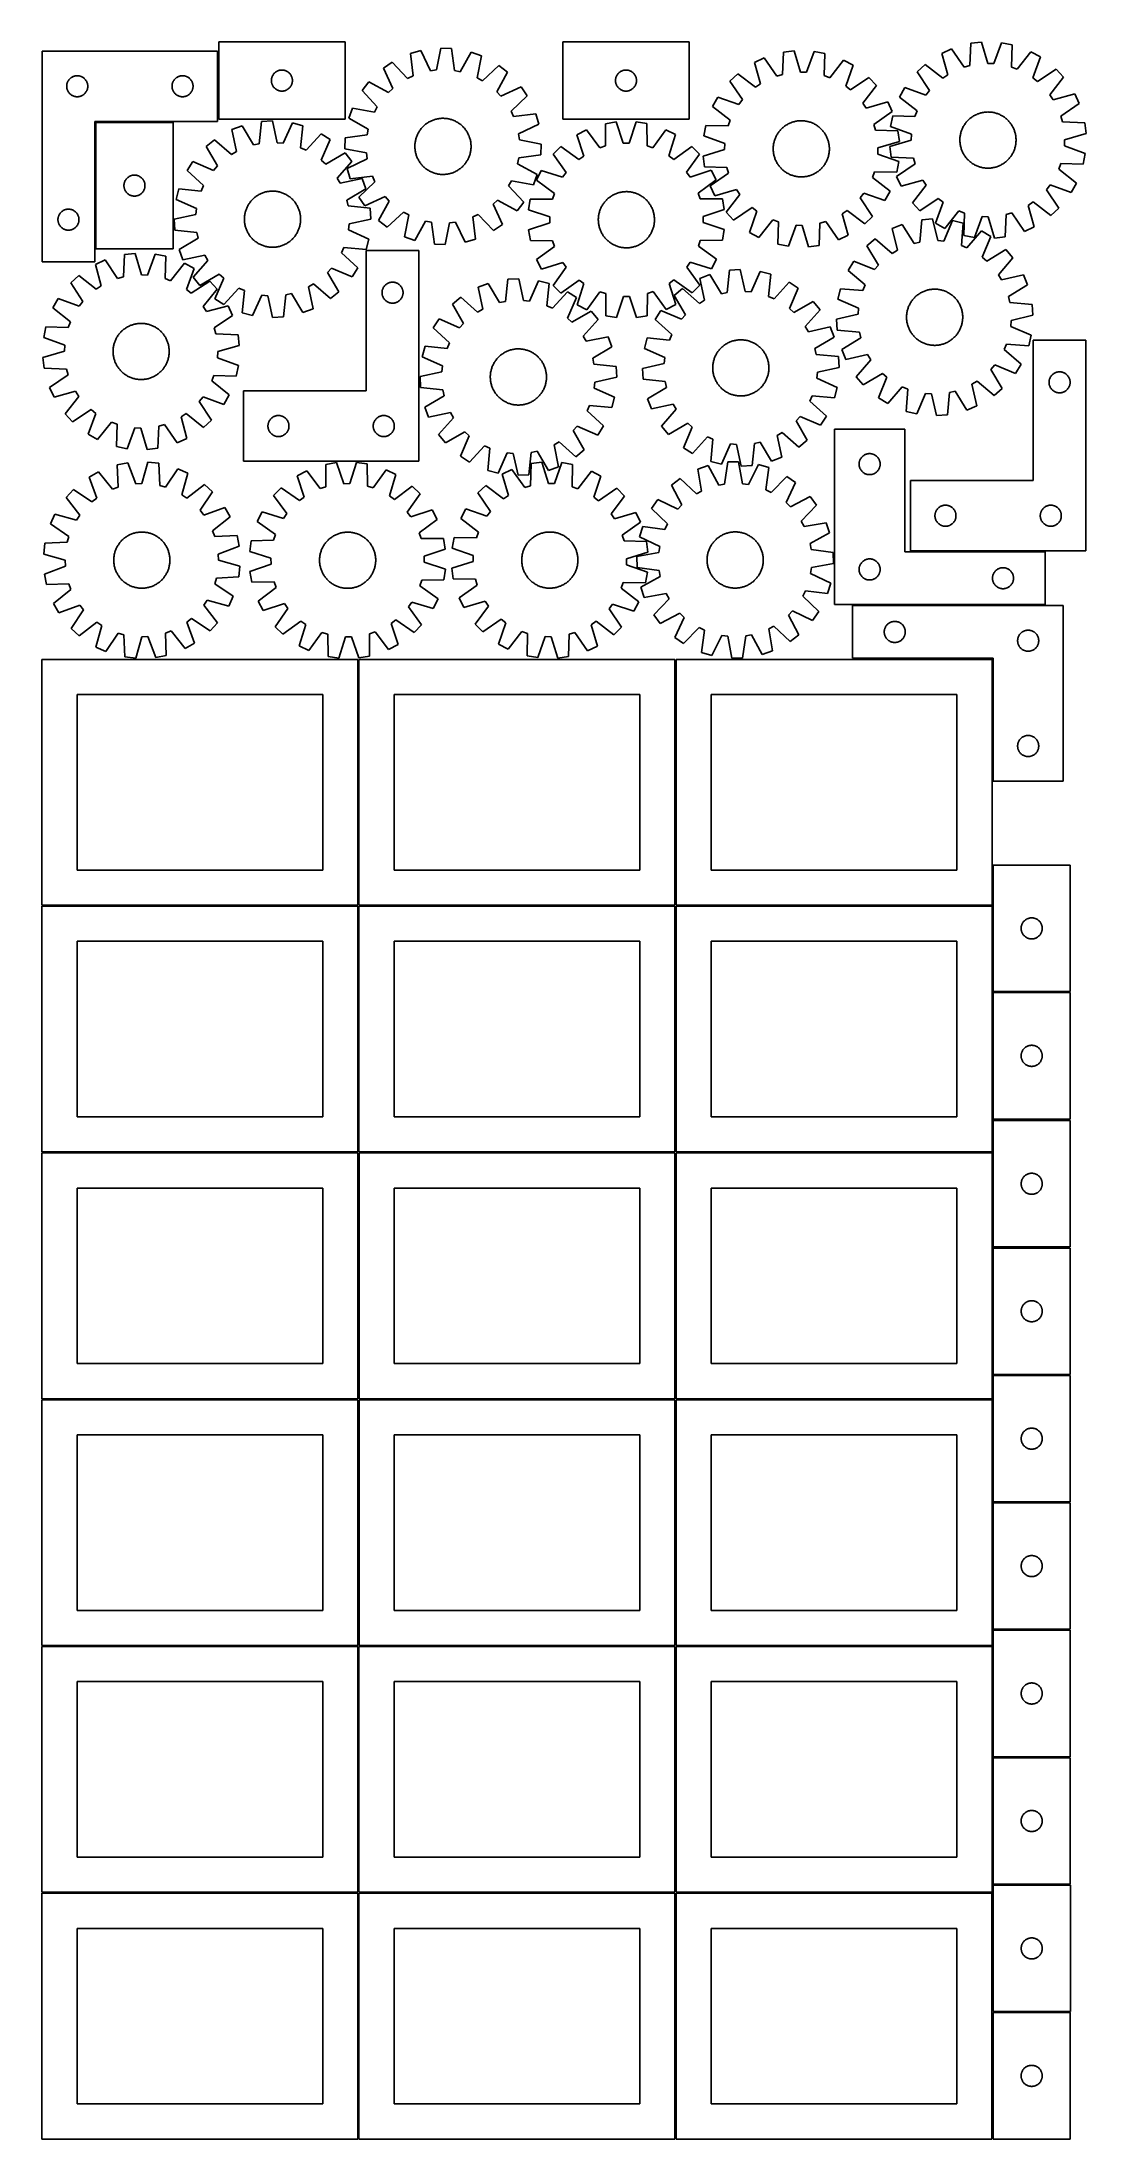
# Model space of a CAD drawing. Header units: millimetres. Extents: x 7 to 1493, y 7 to 2993.
import ezdxf

# ---------------------------------------------------------------- set-up
doc = ezdxf.new("R2010")
doc.units = ezdxf.units.MM
doc.layers.add('COMMON', color=5, linetype='CONTINUOUS', true_color=0x0000ff)
doc.layers.add('CUT', color=7, linetype='CONTINUOUS', true_color=0x000000)

msp = doc.modelspace()

# ---------------------------------------------------------------- linework, layer by layer
at = {"layer": 'COMMON'}
for p, q in [((257.516195, 2980.386751), (257.516195, 2883.487584)), ((82.516195, 2878.88675), (82.516195, 2698.88675)), ((193.266196, 2879.636751), (83.266196, 2879.636751)), ((1243.266273, 2267.912878), (1435.220673, 2267.912878)), ((1435.220673, 2191.412878), (1161.04961, 2191.412878)), ((457.299607, 2114.049516), (457.299607, 1764.074296)), ((908.799608, 2114.074296), (908.799608, 1764.074296)), ((1360.29961, 1940.662877), (1360.29961, 2114.074296)), ((1360.299609, 1820.905793), (1360.299609, 1764.074296)), ((6.549607, 1763.299515), (456.549607, 1763.299515)), ((457.299607, 1762.549515), (457.299607, 1412.574295)), ((458.049608, 1763.324295), (908.049608, 1763.324295)), ((908.799608, 1762.574295), (908.799608, 1412.574295)), ((909.549609, 1763.324295), (1359.549609, 1763.324295)), ((1360.299609, 1762.574295), (1360.299609, 1640.905793)), ((1360.299609, 1639.405792), (1360.299609, 1459.405792)), ((1361.04961, 1640.155792), (1471.04961, 1640.155792)), ((456.549607, 1411.799515), (6.574234, 1411.799515)), ((457.324235, 1061.074294), (457.324235, 1411.049514)), ((458.074235, 1411.824294), (908.049608, 1411.824294)), ((908.824235, 1411.074294), (908.824235, 1061.074294)), ((909.574236, 1411.824294), (1359.549609, 1411.824294)), ((1360.324236, 1411.074294), (1360.324236, 1277.145842)), ((1360.324236, 1275.645841), (1360.324236, 1095.645841)), ((1361.074237, 1276.395841), (1471.074237, 1276.395841)), ((1360.324236, 1094.14584), (1360.324236, 1061.074294)), ((1361.074237, 1094.89584), (1471.074237, 1094.89584)), ((6.574234, 1060.299513), (456.574234, 1060.299513)), ((457.324234, 1059.549513), (457.324234, 709.574293)), ((908.074235, 1060.324294), (458.074235, 1060.324294)), ((908.824235, 1059.574293), (908.824235, 709.574293)), ((1359.574236, 1060.324294), (909.574236, 1060.324294)), ((1360.324236, 1059.574293), (1360.324236, 914.14584)), ((1360.324236, 912.645839), (1360.324236, 732.645839)), ((1361.074237, 913.395839), (1471.074237, 913.395839)), ((1360.324236, 731.145838), (1360.324236, 709.574293)), ((1361.074237, 731.895838), (1471.074237, 731.895838)), ((6.574234, 708.799512), (456.549607, 708.799512)), ((457.299607, 708.049512), (457.299607, 358.074292)), ((458.074235, 708.824292), (908.049608, 708.824292)), ((908.799608, 708.074292), (908.799608, 358.074292)), ((909.574236, 708.824292), (1359.549609, 708.824292)), ((1360.299609, 549.572968), (1360.299609, 369.572968)), ((1361.100341, 368.822967), (1471.04961, 368.822967)), ((6.549607, 357.299511), (456.524767, 357.299511)), ((457.274767, 356.549511), (457.274767, 6.574291)), ((458.049608, 357.324291), (908.024768, 357.324291)), ((908.774768, 356.574291), (908.774768, 6.574291)), ((909.549609, 357.324291), (1359.524769, 357.324291)), ((1360.274769, 186.572966), (1360.274769, 6.574291)), ((1361.100341, 187.322966), (1471.02477, 187.322966))]:
    msp.add_line(p, q, dxfattribs=at)
at = {"layer": 'CUT'}
for p, q in [((438.266196, 2993.487584), (258.266196, 2993.487584)), ((258.266196, 2993.487584), (258.266196, 2883.487584)), ((438.266196, 2883.487584), (438.266196, 2993.487584)), ((928.31131, 2993.479278), (748.31131, 2993.479278)), ((748.31131, 2993.479278), (748.31131, 2883.479278)), ((928.31131, 2883.479278), (928.31131, 2993.479278)), ((1329.305964, 2991.55187), (1327.976355, 2959.815347)), ((1344.580026, 2993.40486), (1329.305964, 2991.55187)), ((1353.459681, 2962.906885), (1344.580026, 2993.40486)), ((1373.100017, 2992.367602), (1362.02836, 2962.595246)), ((1388.199119, 2989.409955), (1373.100017, 2992.367602)), ((1387.219781, 2957.660693), (1388.199119, 2989.409955)), ((6.766195, 2980.386751), (6.766195, 2680.386751)), ((256.766195, 2980.386751), (6.766195, 2980.386751)), ((256.766195, 2880.386751), (256.766195, 2980.386751)), ((505.471688, 2964.694635), (492.743367, 2956.050538)), ((527.335805, 2941.652606), (505.471688, 2964.694635)), ((546.074892, 2981.125228), (531.298367, 2976.837471)), ((531.298367, 2976.837471), (535.095293, 2945.300856)), ((559.748525, 2952.454572), (546.074892, 2981.125228)), ((574.389866, 2984.692868), (568.255607, 2953.52645)), ((589.768166, 2984.20457), (574.389866, 2984.692868)), ((593.912844, 2952.711771), (589.768166, 2984.20457)), ((617.799768, 2978.84779), (602.334788, 2951.102355)), ((632.274508, 2973.631235), (617.799768, 2978.84779)), ((626.484521, 2942.399027), (632.274508, 2973.631235)), ((657.27881, 2959.874392), (633.996929, 2938.265858)), ((669.433102, 2950.440213), (657.27881, 2959.874392)), ((1035.025707, 2970.893994), (1021.122019, 2964.30476)), ((1021.122019, 2964.30476), (1029.899359, 2933.777182)), ((1053.096345, 2944.770695), (1035.025707, 2970.893994)), ((1062.409433, 2978.931243), (1061.323639, 2947.185443)), ((1077.668811, 2980.901502), (1062.409433, 2978.931243)), ((1086.782466, 2950.472633), (1077.668811, 2980.901502)), ((1106.195929, 2980.083342), (1095.353286, 2950.226821)), ((1121.317303, 2977.241762), (1106.195929, 2980.083342)), ((1120.581867, 2945.485914), (1121.317303, 2977.241762)), ((1148.195379, 2967.648283), (1128.657241, 2942.603605)), ((1161.698565, 2960.273018), (1148.195379, 2967.648283)), ((1151.186026, 2930.298674), (1161.698565, 2960.273018)), ((1264.224576, 2961.318485), (1252.95676, 2950.841517)), ((1289.334628, 2941.864436), (1264.224576, 2961.318485)), ((1301.86131, 2983.725199), (1287.907419, 2977.242956)), ((1287.907419, 2977.242956), (1296.450011, 2946.648858)), ((1319.730756, 2957.463866), (1301.86131, 2983.725199)), ((1327.976355, 2959.815347), (1319.730756, 2957.463866)), ((1362.02836, 2962.595246), (1353.459681, 2962.906885)), ((1395.272777, 2954.71644), (1387.219781, 2957.660693)), ((1415.002713, 2979.610302), (1395.272777, 2954.71644)), ((1428.448849, 2972.131534), (1415.002713, 2979.610302)), ((1417.706381, 2942.238823), (1428.448849, 2972.131534)), ((41.771168, 2930.772969), (41.810932, 2931.544383)), ((41.771168, 2930.000532), (41.771168, 2930.772969)), ((41.810932, 2929.229119), (41.771168, 2930.000532)), ((41.810932, 2931.544383), (41.890355, 2932.312726)), ((41.890355, 2928.460775), (41.810932, 2929.229119)), ((41.890355, 2932.312726), (42.009226, 2933.075962)), ((42.009226, 2927.697539), (41.890355, 2928.460775)), ((42.009226, 2933.075962), (42.16723, 2933.832067)), ((42.16723, 2926.941435), (42.009226, 2927.697539)), ((42.16723, 2933.832067), (42.363947, 2934.579035)), ((42.363947, 2934.579035), (42.598857, 2935.314886)), ((42.598857, 2935.314886), (42.871336, 2936.037669)), ((42.871336, 2936.037669), (43.180661, 2936.745467)), ((43.180661, 2936.745467), (43.526013, 2937.436402)), ((43.526013, 2937.436402), (43.906476, 2938.108643)), ((43.906476, 2938.108643), (44.32104, 2938.760407)), ((44.32104, 2938.760407), (44.768606, 2939.389965)), ((44.768606, 2939.389965), (45.247988, 2939.995648)), ((45.247988, 2939.995648), (45.757915, 2940.575851)), ((45.757915, 2940.575851), (46.297033, 2941.129033)), ((46.297033, 2941.129033), (46.863913, 2941.65373)), ((46.863913, 2941.65373), (47.457053, 2942.148548)), ((47.457053, 2942.148548), (48.074879, 2942.612176)), ((48.074879, 2942.612176), (48.715752, 2943.043384)), ((48.715752, 2943.043384), (49.377974, 2943.441029)), ((49.377974, 2943.441029), (50.059788, 2943.804057)), ((50.059788, 2943.804057), (50.759387, 2944.131504)), ((50.759387, 2944.131504), (51.474914, 2944.422503)), ((51.474914, 2944.422503), (52.204473, 2944.676281)), ((52.204473, 2944.676281), (52.946128, 2944.892167)), ((52.946128, 2944.892167), (53.697914, 2945.069586)), ((53.697914, 2945.069586), (54.457836, 2945.208069)), ((54.457836, 2945.208069), (55.22388, 2945.307249)), ((55.22388, 2945.307249), (55.994014, 2945.366862)), ((55.994014, 2945.366862), (56.766195, 2945.386751)), ((56.766195, 2945.386751), (57.538376, 2945.366862)), ((57.538376, 2945.366862), (58.30851, 2945.307249)), ((58.30851, 2945.307249), (59.074554, 2945.208069)), ((59.074554, 2945.208069), (59.834476, 2945.069586)), ((59.834476, 2945.069586), (60.586262, 2944.892167)), ((60.586262, 2944.892167), (61.327918, 2944.676281)), ((61.327918, 2944.676281), (62.057476, 2944.422503)), ((62.057476, 2944.422503), (62.773004, 2944.131504)), ((62.773004, 2944.131504), (63.472602, 2943.804057)), ((63.472602, 2943.804057), (64.154416, 2943.441029)), ((64.154416, 2943.441029), (64.816638, 2943.043384)), ((64.816638, 2943.043384), (65.457512, 2942.612176)), ((65.457512, 2942.612176), (66.075337, 2942.148548)), ((66.075337, 2942.148548), (66.668477, 2941.65373)), ((66.668477, 2941.65373), (67.235357, 2941.129033)), ((67.235357, 2941.129033), (67.774476, 2940.575851)), ((67.774476, 2940.575851), (68.284402, 2939.995648)), ((68.284402, 2939.995648), (68.763784, 2939.389965)), ((68.763784, 2939.389965), (69.21135, 2938.760407)), ((69.21135, 2938.760407), (69.625915, 2938.108643)), ((69.625915, 2938.108643), (70.006377, 2937.436402)), ((70.006377, 2937.436402), (70.351729, 2936.745467)), ((70.351729, 2936.745467), (70.661055, 2936.037669)), ((70.661055, 2936.037669), (70.933534, 2935.314886)), ((70.933534, 2935.314886), (71.168443, 2934.579035)), ((71.168443, 2934.579035), (71.365161, 2933.832067)), ((71.365161, 2933.832067), (71.523164, 2933.075962)), ((71.523164, 2927.697539), (71.365161, 2926.941435)), ((71.523164, 2933.075962), (71.642035, 2932.312726)), ((71.642035, 2928.460775), (71.523164, 2927.697539)), ((71.642035, 2932.312726), (71.721458, 2931.544383)), ((71.721458, 2929.229119), (71.642035, 2928.460775)), ((71.721458, 2931.544383), (71.761222, 2930.772969)), ((71.761222, 2930.000532), (71.721458, 2929.229119)), ((71.761222, 2930.772969), (71.761222, 2930.000532)), ((191.771168, 2930.772969), (191.810932, 2931.544383)), ((191.771168, 2930.000532), (191.771168, 2930.772969)), ((191.810932, 2929.229119), (191.771168, 2930.000532)), ((191.810932, 2931.544383), (191.890355, 2932.312726)), ((191.890355, 2928.460775), (191.810932, 2929.229119)), ((191.890355, 2932.312726), (192.009226, 2933.075962)), ((192.009226, 2927.697539), (191.890355, 2928.460775)), ((192.009226, 2933.075962), (192.16723, 2933.832067)), ((192.16723, 2926.941435), (192.009226, 2927.697539)), ((192.16723, 2933.832067), (192.363947, 2934.579035)), ((192.363947, 2934.579035), (192.598857, 2935.314886)), ((192.598857, 2935.314886), (192.871336, 2936.037669)), ((192.871336, 2936.037669), (193.180661, 2936.745467)), ((193.180661, 2936.745467), (193.526013, 2937.436402)), ((193.526013, 2937.436402), (193.906476, 2938.108643)), ((193.906476, 2938.108643), (194.32104, 2938.760407)), ((194.32104, 2938.760407), (194.768606, 2939.389965)), ((194.768606, 2939.389965), (195.247988, 2939.995648)), ((195.247988, 2939.995648), (195.757915, 2940.575851)), ((195.757915, 2940.575851), (196.297033, 2941.129033)), ((196.297033, 2941.129033), (196.863913, 2941.65373)), ((196.863913, 2941.65373), (197.457053, 2942.148548)), ((197.457053, 2942.148548), (198.074879, 2942.612176)), ((198.074879, 2942.612176), (198.715752, 2943.043384)), ((198.715752, 2943.043384), (199.377974, 2943.441029)), ((199.377974, 2943.441029), (200.059788, 2943.804057)), ((200.059788, 2943.804057), (200.759387, 2944.131504)), ((200.759387, 2944.131504), (201.474914, 2944.422503)), ((201.474914, 2944.422503), (202.204473, 2944.676281)), ((202.204473, 2944.676281), (202.946128, 2944.892167)), ((202.946128, 2944.892167), (203.697914, 2945.069586)), ((203.697914, 2945.069586), (204.457836, 2945.208069)), ((204.457836, 2945.208069), (205.22388, 2945.307249)), ((205.22388, 2945.307249), (205.994014, 2945.366862)), ((205.994014, 2945.366862), (206.766195, 2945.386751)), ((206.766195, 2945.386751), (207.538376, 2945.366862)), ((207.538376, 2945.366862), (208.30851, 2945.307249)), ((208.30851, 2945.307249), (209.074554, 2945.208069)), ((209.074554, 2945.208069), (209.834476, 2945.069586)), ((209.834476, 2945.069586), (210.586262, 2944.892167)), ((210.586262, 2944.892167), (211.327918, 2944.676281)), ((211.327918, 2944.676281), (212.057476, 2944.422503)), ((212.057476, 2944.422503), (212.773004, 2944.131504)), ((212.773004, 2944.131504), (213.472602, 2943.804057)), ((213.472602, 2943.804057), (214.154416, 2943.441029)), ((214.154416, 2943.441029), (214.816638, 2943.043384)), ((214.816638, 2943.043384), (215.457512, 2942.612176)), ((215.457512, 2942.612176), (216.075337, 2942.148548)), ((216.075337, 2942.148548), (216.668477, 2941.65373)), ((216.668477, 2941.65373), (217.235357, 2941.129033)), ((217.235357, 2941.129033), (217.774476, 2940.575851)), ((217.774476, 2940.575851), (218.284402, 2939.995648)), ((218.284402, 2939.995648), (218.763784, 2939.389965)), ((218.763784, 2939.389965), (219.21135, 2938.760407)), ((219.21135, 2938.760407), (219.625915, 2938.108643)), ((219.625915, 2938.108643), (220.006377, 2937.436402)), ((220.006377, 2937.436402), (220.351729, 2936.745467)), ((220.351729, 2936.745467), (220.661055, 2936.037669)), ((220.661055, 2936.037669), (220.933534, 2935.314886)), ((220.933534, 2935.314886), (221.168443, 2934.579035)), ((221.168443, 2934.579035), (221.365161, 2933.832067)), ((221.365161, 2933.832067), (221.523164, 2933.075962)), ((221.523164, 2927.697539), (221.365161, 2926.941435)), ((221.523164, 2933.075962), (221.642035, 2932.312726)), ((221.642035, 2928.460775), (221.523164, 2927.697539)), ((221.642035, 2932.312726), (221.721458, 2931.544383)), ((221.721458, 2929.229119), (221.642035, 2928.460775)), ((221.721458, 2931.544383), (221.761222, 2930.772969)), ((221.761222, 2930.000532), (221.721458, 2929.229119)), ((221.761222, 2930.772969), (221.761222, 2930.000532)), ((333.266196, 2938.487584), (333.286085, 2939.259765)), ((333.286085, 2937.715402), (333.266196, 2938.487584)), ((333.286085, 2939.259765), (333.345698, 2940.029899)), ((333.345698, 2936.945269), (333.286085, 2937.715402)), ((333.345698, 2940.029899), (333.444878, 2940.795942)), ((333.444878, 2936.179225), (333.345698, 2936.945269)), ((333.444878, 2940.795942), (333.583361, 2941.555865)), ((333.583361, 2935.419303), (333.444878, 2936.179225)), ((333.583361, 2941.555865), (333.76078, 2942.30765)), ((333.76078, 2934.667517), (333.583361, 2935.419303)), ((333.76078, 2942.30765), (333.976665, 2943.049306)), ((333.976665, 2933.925861), (333.76078, 2934.667517)), ((333.976665, 2943.049306), (334.230444, 2943.778865)), ((334.230444, 2933.196302), (333.976665, 2933.925861)), ((334.230444, 2943.778865), (334.521443, 2944.494392)), ((334.521443, 2932.480775), (334.230444, 2933.196302)), ((334.521443, 2944.494392), (334.84889, 2945.193991)), ((334.84889, 2931.781177), (334.521443, 2932.480775)), ((334.84889, 2945.193991), (335.211918, 2945.875805)), ((335.211918, 2931.099363), (334.84889, 2931.781177)), ((335.211918, 2945.875805), (335.609563, 2946.538027)), ((335.609563, 2930.437141), (335.211918, 2931.099363)), ((335.609563, 2946.538027), (336.040771, 2947.1789)), ((336.040771, 2929.796267), (335.609563, 2930.437141)), ((336.040771, 2947.1789), (336.504399, 2947.796726)), ((336.504399, 2929.178441), (336.040771, 2929.796267)), ((336.504399, 2947.796726), (336.999217, 2948.389865)), ((336.999217, 2928.585302), (336.504399, 2929.178441)), ((336.999217, 2948.389865), (337.523913, 2948.956746)), ((337.523913, 2928.018421), (336.999217, 2928.585302)), ((337.523913, 2948.956746), (338.077096, 2949.495864)), ((338.077096, 2927.479303), (337.523913, 2928.018421)), ((338.077096, 2949.495864), (338.657298, 2950.00579)), ((338.657298, 2926.969377), (338.077096, 2927.479303)), ((338.657298, 2950.00579), (339.262982, 2950.485172)), ((339.262982, 2950.485172), (339.89254, 2950.932739)), ((339.89254, 2950.932739), (340.544304, 2951.347303)), ((340.544304, 2951.347303), (341.216545, 2951.727766)), ((341.216545, 2951.727766), (341.90748, 2952.073118)), ((341.90748, 2952.073118), (342.615278, 2952.382443)), ((342.615278, 2952.382443), (343.33806, 2952.654922)), ((343.33806, 2952.654922), (344.073912, 2952.889832)), ((344.073912, 2952.889832), (344.82088, 2953.086549)), ((344.82088, 2953.086549), (345.576985, 2953.244553)), ((345.576985, 2953.244553), (346.340221, 2953.363424)), ((346.340221, 2953.363424), (347.108564, 2953.442847)), ((347.108564, 2953.442847), (347.879977, 2953.482611)), ((347.879977, 2953.482611), (348.652415, 2953.482611)), ((348.652415, 2953.482611), (349.423828, 2953.442847)), ((349.423828, 2953.442847), (350.192171, 2953.363424)), ((350.192171, 2953.363424), (350.955408, 2953.244553)), ((350.955408, 2953.244553), (351.711512, 2953.086549)), ((351.711512, 2953.086549), (352.458481, 2952.889832)), ((352.458481, 2952.889832), (353.194332, 2952.654922)), ((353.194332, 2952.654922), (353.917115, 2952.382443)), ((353.917115, 2952.382443), (354.624912, 2952.073118)), ((354.624912, 2952.073118), (355.315847, 2951.727766)), ((355.315847, 2951.727766), (355.988088, 2951.347303)), ((355.988088, 2951.347303), (356.639852, 2950.932739)), ((356.639852, 2950.932739), (357.26941, 2950.485172)), ((357.26941, 2950.485172), (357.875094, 2950.00579)), ((357.875094, 2950.00579), (358.455296, 2949.495864)), ((358.455296, 2927.479303), (357.875094, 2926.969377)), ((358.455296, 2949.495864), (359.008479, 2948.956746)), ((359.008479, 2928.018421), (358.455296, 2927.479303)), ((359.008479, 2948.956746), (359.533175, 2948.389865)), ((359.533175, 2928.585302), (359.008479, 2928.018421)), ((359.533175, 2948.389865), (360.027993, 2947.796726)), ((360.027993, 2929.178441), (359.533175, 2928.585302)), ((360.027993, 2947.796726), (360.491621, 2947.1789)), ((360.491621, 2929.796267), (360.027993, 2929.178441)), ((360.491621, 2947.1789), (360.92283, 2946.538027)), ((360.92283, 2930.437141), (360.491621, 2929.796267)), ((360.92283, 2946.538027), (361.320475, 2945.875805)), ((361.320475, 2931.099363), (360.92283, 2930.437141)), ((361.320475, 2945.875805), (361.683502, 2945.193991)), ((361.683502, 2931.781177), (361.320475, 2931.099363)), ((361.683502, 2945.193991), (362.01095, 2944.494392)), ((362.01095, 2932.480775), (361.683502, 2931.781177)), ((362.01095, 2944.494392), (362.301948, 2943.778865)), ((362.301948, 2933.196302), (362.01095, 2932.480775)), ((362.301948, 2943.778865), (362.555727, 2943.049306)), ((362.555727, 2933.925861), (362.301948, 2933.196302)), ((362.555727, 2943.049306), (362.771612, 2942.30765)), ((362.771612, 2934.667517), (362.555727, 2933.925861)), ((362.771612, 2942.30765), (362.949031, 2941.555865)), ((362.949031, 2935.419303), (362.771612, 2934.667517)), ((362.949031, 2941.555865), (363.087515, 2940.795942)), ((363.087515, 2936.179225), (362.949031, 2935.419303)), ((363.087515, 2940.795942), (363.186694, 2940.029899)), ((363.186694, 2936.945269), (363.087515, 2936.179225)), ((363.186694, 2940.029899), (363.246307, 2939.259765)), ((363.246307, 2937.715402), (363.186694, 2936.945269)), ((363.246307, 2939.259765), (363.266196, 2938.487584)), ((363.266196, 2938.487584), (363.246307, 2937.715402)), ((471.933078, 2936.521132), (462.498899, 2924.366841)), ((499.847469, 2921.363244), (471.933078, 2936.521132)), ((492.743367, 2956.050538), (506.099808, 2927.230749)), ((506.099808, 2927.230749), (499.847469, 2921.363244)), ((535.095293, 2945.300856), (527.335805, 2941.652606)), ((568.255607, 2953.52645), (559.748525, 2952.454572)), ((602.334788, 2951.102355), (593.912844, 2952.711771)), ((633.996929, 2938.265858), (626.484521, 2942.399027)), ((654.275214, 2922.525823), (669.433102, 2950.440213)), ((688.962508, 2929.629924), (660.142719, 2916.273483)), ((697.606604, 2916.901604), (688.962508, 2929.629924)), ((823.31131, 2938.479278), (823.331199, 2939.251459)), ((823.331199, 2937.707097), (823.31131, 2938.479278)), ((823.331199, 2939.251459), (823.390812, 2940.021593)), ((823.390812, 2936.936963), (823.331199, 2937.707097)), ((823.390812, 2940.021593), (823.489992, 2940.787637)), ((823.489992, 2936.170919), (823.390812, 2936.936963)), ((823.489992, 2940.787637), (823.628475, 2941.547559)), ((823.628475, 2935.410997), (823.489992, 2936.170919)), ((823.628475, 2941.547559), (823.805894, 2942.299345)), ((823.805894, 2934.659211), (823.628475, 2935.410997)), ((823.805894, 2942.299345), (824.021779, 2943.041)), ((824.021779, 2933.917555), (823.805894, 2934.659211)), ((824.021779, 2943.041), (824.275558, 2943.770559)), ((824.275558, 2933.187997), (824.021779, 2933.917555)), ((824.275558, 2943.770559), (824.566556, 2944.486086)), ((824.566556, 2932.472469), (824.275558, 2933.187997)), ((824.566556, 2944.486086), (824.894004, 2945.185685)), ((824.894004, 2931.772871), (824.566556, 2932.472469)), ((824.894004, 2945.185685), (825.257031, 2945.867499)), ((825.257031, 2931.091057), (824.894004, 2931.772871)), ((825.257031, 2945.867499), (825.654677, 2946.529721)), ((825.654677, 2930.428835), (825.257031, 2931.091057)), ((825.654677, 2946.529721), (826.085885, 2947.170594)), ((826.085885, 2929.787961), (825.654677, 2930.428835)), ((826.085885, 2947.170594), (826.549513, 2947.78842)), ((826.549513, 2929.170136), (826.085885, 2929.787961)), ((826.549513, 2947.78842), (827.044331, 2948.38156)), ((827.044331, 2928.576996), (826.549513, 2929.170136)), ((827.044331, 2948.38156), (827.569027, 2948.94844)), ((827.569027, 2928.010116), (827.044331, 2928.576996)), ((827.569027, 2948.94844), (828.12221, 2949.487558)), ((828.12221, 2927.470997), (827.569027, 2928.010116)), ((828.12221, 2949.487558), (828.702412, 2949.997485)), ((828.702412, 2926.961071), (828.12221, 2927.470997)), ((828.702412, 2949.997485), (829.308096, 2950.476867)), ((829.308096, 2950.476867), (829.937654, 2950.924433)), ((829.937654, 2950.924433), (830.589418, 2951.338997)), ((830.589418, 2951.338997), (831.261659, 2951.71946)), ((831.261659, 2951.71946), (831.952594, 2952.064812)), ((831.952594, 2952.064812), (832.660392, 2952.374137)), ((832.660392, 2952.374137), (833.383174, 2952.646616)), ((833.383174, 2952.646616), (834.119026, 2952.881526)), ((834.119026, 2952.881526), (834.865994, 2953.078244)), ((834.865994, 2953.078244), (835.622099, 2953.236247)), ((835.622099, 2953.236247), (836.385335, 2953.355118)), ((836.385335, 2953.355118), (837.153678, 2953.434541)), ((837.153678, 2953.434541), (837.925091, 2953.474305)), ((837.925091, 2953.474305), (838.697529, 2953.474305)), ((838.697529, 2953.474305), (839.468942, 2953.434541)), ((839.468942, 2953.434541), (840.237285, 2953.355118)), ((840.237285, 2953.355118), (841.000521, 2953.236247)), ((841.000521, 2953.236247), (841.756626, 2953.078244)), ((841.756626, 2953.078244), (842.503595, 2952.881526)), ((842.503595, 2952.881526), (843.239446, 2952.646616)), ((843.239446, 2952.646616), (843.962228, 2952.374137)), ((843.962228, 2952.374137), (844.670026, 2952.064812)), ((844.670026, 2952.064812), (845.360961, 2951.71946)), ((845.360961, 2951.71946), (846.033202, 2951.338997)), ((846.033202, 2951.338997), (846.684966, 2950.924433)), ((846.684966, 2950.924433), (847.314524, 2950.476867)), ((847.314524, 2950.476867), (847.920208, 2949.997485)), ((847.920208, 2949.997485), (848.50041, 2949.487558)), ((848.50041, 2927.470997), (847.920208, 2926.961071)), ((848.50041, 2949.487558), (849.053593, 2948.94844)), ((849.053593, 2928.010116), (848.50041, 2927.470997)), ((849.053593, 2948.94844), (849.578289, 2948.38156)), ((849.578289, 2928.576996), (849.053593, 2928.010116)), ((849.578289, 2948.38156), (850.073107, 2947.78842)), ((850.073107, 2929.170136), (849.578289, 2928.576996)), ((850.073107, 2947.78842), (850.536735, 2947.170594)), ((850.536735, 2929.787961), (850.073107, 2929.170136)), ((850.536735, 2947.170594), (850.967943, 2946.529721)), ((850.967943, 2930.428835), (850.536735, 2929.787961)), ((850.967943, 2946.529721), (851.365589, 2945.867499)), ((851.365589, 2931.091057), (850.967943, 2930.428835)), ((851.365589, 2945.867499), (851.728616, 2945.185685)), ((851.728616, 2931.772871), (851.365589, 2931.091057)), ((851.728616, 2945.185685), (852.056064, 2944.486086)), ((852.056064, 2932.472469), (851.728616, 2931.772871)), ((852.056064, 2944.486086), (852.347062, 2943.770559)), ((852.347062, 2933.187997), (852.056064, 2932.472469)), ((852.347062, 2943.770559), (852.600841, 2943.041)), ((852.600841, 2933.917555), (852.347062, 2933.187997)), ((852.600841, 2943.041), (852.816726, 2942.299345)), ((852.816726, 2934.659211), (852.600841, 2933.917555)), ((852.816726, 2942.299345), (852.994145, 2941.547559)), ((852.994145, 2935.410997), (852.816726, 2934.659211)), ((852.994145, 2941.547559), (853.132629, 2940.787637)), ((853.132629, 2936.170919), (852.994145, 2935.410997)), ((853.132629, 2940.787637), (853.231808, 2940.021593)), ((853.231808, 2936.936963), (853.132629, 2936.170919)), ((853.231808, 2940.021593), (853.291421, 2939.251459)), ((853.291421, 2937.707097), (853.231808, 2936.936963)), ((853.291421, 2939.251459), (853.31131, 2938.479278)), ((853.31131, 2938.479278), (853.291421, 2937.707097)), ((997.562194, 2948.198846), (986.375186, 2937.635636)), ((986.375186, 2937.635636), (1004.156474, 2911.31453)), ((1022.820936, 2928.938246), (997.562194, 2948.198846)), ((1029.899359, 2933.777182), (1022.820936, 2928.938246)), ((1061.323639, 2947.185443), (1053.096345, 2944.770695)), ((1095.353286, 2950.226821), (1086.782466, 2950.472633)), ((1128.657241, 2942.603605), (1120.581867, 2945.485914)), ((1157.97548, 2925.062007), (1151.186026, 2930.298674)), ((1184.296586, 2942.843294), (1157.97548, 2925.062007)), ((1175.599196, 2906.397544), (1194.859796, 2931.656286)), ((1194.859796, 2931.656286), (1184.296586, 2942.843294)), ((1235.35397, 2928.378044), (1227.875202, 2914.931908)), ((1265.24668, 2917.635576), (1235.35397, 2928.378044)), ((1252.95676, 2950.841517), (1270.535344, 2924.384606)), ((1296.450011, 2946.648858), (1289.334628, 2941.864436)), ((1424.455411, 2936.950159), (1417.706381, 2942.238823)), ((1450.912321, 2954.528744), (1424.455411, 2936.950159)), ((1441.935241, 2918.150876), (1461.38929, 2943.260928)), ((1461.38929, 2943.260928), (1450.912321, 2954.528744)), ((42.363947, 2926.194466), (42.16723, 2926.941435)), ((42.598857, 2925.458615), (42.363947, 2926.194466)), ((42.871336, 2924.735832), (42.598857, 2925.458615)), ((43.180661, 2924.028035), (42.871336, 2924.735832)), ((43.526013, 2923.3371), (43.180661, 2924.028035)), ((43.906476, 2922.664859), (43.526013, 2923.3371)), ((44.32104, 2922.013095), (43.906476, 2922.664859)), ((44.768606, 2921.383536), (44.32104, 2922.013095)), ((45.247988, 2920.777853), (44.768606, 2921.383536)), ((45.757915, 2920.197651), (45.247988, 2920.777853)), ((46.297033, 2919.644468), (45.757915, 2920.197651)), ((46.863913, 2919.119772), (46.297033, 2919.644468)), ((47.457053, 2918.624954), (46.863913, 2919.119772)), ((48.074879, 2918.161326), (47.457053, 2918.624954)), ((48.715752, 2917.730117), (48.074879, 2918.161326)), ((49.377974, 2917.332472), (48.715752, 2917.730117)), ((50.059788, 2916.969444), (49.377974, 2917.332472)), ((50.759387, 2916.641997), (50.059788, 2916.969444)), ((51.474914, 2916.350998), (50.759387, 2916.641997)), ((52.204473, 2916.09722), (51.474914, 2916.350998)), ((52.946128, 2915.881335), (52.204473, 2916.09722)), ((53.697914, 2915.703915), (52.946128, 2915.881335)), ((54.457836, 2915.565432), (53.697914, 2915.703915)), ((55.22388, 2915.466253), (54.457836, 2915.565432)), ((55.994014, 2915.406639), (55.22388, 2915.466253)), ((56.766195, 2915.386751), (55.994014, 2915.406639)), ((57.538376, 2915.406639), (56.766195, 2915.386751)), ((58.30851, 2915.466253), (57.538376, 2915.406639)), ((59.074554, 2915.565432), (58.30851, 2915.466253)), ((59.834476, 2915.703915), (59.074554, 2915.565432)), ((60.586262, 2915.881335), (59.834476, 2915.703915)), ((61.327918, 2916.09722), (60.586262, 2915.881335)), ((62.057476, 2916.350998), (61.327918, 2916.09722)), ((62.773004, 2916.641997), (62.057476, 2916.350998)), ((63.472602, 2916.969444), (62.773004, 2916.641997)), ((64.154416, 2917.332472), (63.472602, 2916.969444)), ((64.816638, 2917.730117), (64.154416, 2917.332472)), ((65.457512, 2918.161326), (64.816638, 2917.730117)), ((66.075337, 2918.624954), (65.457512, 2918.161326)), ((66.668477, 2919.119772), (66.075337, 2918.624954)), ((67.235357, 2919.644468), (66.668477, 2919.119772)), ((67.774476, 2920.197651), (67.235357, 2919.644468)), ((68.284402, 2920.777853), (67.774476, 2920.197651)), ((68.763784, 2921.383536), (68.284402, 2920.777853)), ((69.21135, 2922.013095), (68.763784, 2921.383536)), ((69.625915, 2922.664859), (69.21135, 2922.013095)), ((70.006377, 2923.3371), (69.625915, 2922.664859)), ((70.351729, 2924.028035), (70.006377, 2923.3371)), ((70.661055, 2924.735832), (70.351729, 2924.028035)), ((70.933534, 2925.458615), (70.661055, 2924.735832)), ((71.168443, 2926.194466), (70.933534, 2925.458615)), ((71.365161, 2926.941435), (71.168443, 2926.194466)), ((192.363947, 2926.194466), (192.16723, 2926.941435)), ((192.598857, 2925.458615), (192.363947, 2926.194466)), ((192.871336, 2924.735832), (192.598857, 2925.458615)), ((193.180661, 2924.028035), (192.871336, 2924.735832)), ((193.526013, 2923.3371), (193.180661, 2924.028035)), ((193.906476, 2922.664859), (193.526013, 2923.3371)), ((194.32104, 2922.013095), (193.906476, 2922.664859)), ((194.768606, 2921.383536), (194.32104, 2922.013095)), ((195.247988, 2920.777853), (194.768606, 2921.383536)), ((195.757915, 2920.197651), (195.247988, 2920.777853)), ((196.297033, 2919.644468), (195.757915, 2920.197651)), ((196.863913, 2919.119772), (196.297033, 2919.644468)), ((197.457053, 2918.624954), (196.863913, 2919.119772)), ((198.074879, 2918.161326), (197.457053, 2918.624954)), ((198.715752, 2917.730117), (198.074879, 2918.161326)), ((199.377974, 2917.332472), (198.715752, 2917.730117)), ((200.059788, 2916.969444), (199.377974, 2917.332472)), ((200.759387, 2916.641997), (200.059788, 2916.969444)), ((201.474914, 2916.350998), (200.759387, 2916.641997)), ((202.204473, 2916.09722), (201.474914, 2916.350998)), ((202.946128, 2915.881335), (202.204473, 2916.09722)), ((203.697914, 2915.703915), (202.946128, 2915.881335)), ((204.457836, 2915.565432), (203.697914, 2915.703915)), ((205.22388, 2915.466253), (204.457836, 2915.565432)), ((205.994014, 2915.406639), (205.22388, 2915.466253)), ((206.766195, 2915.386751), (205.994014, 2915.406639)), ((207.538376, 2915.406639), (206.766195, 2915.386751)), ((208.30851, 2915.466253), (207.538376, 2915.406639)), ((209.074554, 2915.565432), (208.30851, 2915.466253)), ((209.834476, 2915.703915), (209.074554, 2915.565432)), ((210.586262, 2915.881335), (209.834476, 2915.703915)), ((211.327918, 2916.09722), (210.586262, 2915.881335)), ((212.057476, 2916.350998), (211.327918, 2916.09722)), ((212.773004, 2916.641997), (212.057476, 2916.350998)), ((213.472602, 2916.969444), (212.773004, 2916.641997)), ((214.154416, 2917.332472), (213.472602, 2916.969444)), ((214.816638, 2917.730117), (214.154416, 2917.332472)), ((215.457512, 2918.161326), (214.816638, 2917.730117)), ((216.075337, 2918.624954), (215.457512, 2918.161326)), ((216.668477, 2919.119772), (216.075337, 2918.624954)), ((217.235357, 2919.644468), (216.668477, 2919.119772)), ((217.774476, 2920.197651), (217.235357, 2919.644468)), ((218.284402, 2920.777853), (217.774476, 2920.197651)), ((218.763784, 2921.383536), (218.284402, 2920.777853)), ((219.21135, 2922.013095), (218.763784, 2921.383536)), ((219.625915, 2922.664859), (219.21135, 2922.013095)), ((220.006377, 2923.3371), (219.625915, 2922.664859)), ((220.351729, 2924.028035), (220.006377, 2923.3371)), ((220.661055, 2924.735832), (220.351729, 2924.028035)), ((220.933534, 2925.458615), (220.661055, 2924.735832)), ((221.168443, 2926.194466), (220.933534, 2925.458615)), ((221.365161, 2926.941435), (221.168443, 2926.194466)), ((339.262982, 2926.489995), (338.657298, 2926.969377)), ((339.89254, 2926.042428), (339.262982, 2926.489995)), ((340.544304, 2925.627864), (339.89254, 2926.042428)), ((341.216545, 2925.247402), (340.544304, 2925.627864)), ((341.90748, 2924.90205), (341.216545, 2925.247402)), ((342.615278, 2924.592724), (341.90748, 2924.90205)), ((343.33806, 2924.320245), (342.615278, 2924.592724)), ((344.073912, 2924.085336), (343.33806, 2924.320245)), ((344.82088, 2923.888618), (344.073912, 2924.085336)), ((345.576985, 2923.730614), (344.82088, 2923.888618)), ((346.340221, 2923.611744), (345.576985, 2923.730614)), ((347.108564, 2923.532321), (346.340221, 2923.611744)), ((347.879977, 2923.492557), (347.108564, 2923.532321)), ((348.652415, 2923.492557), (347.879977, 2923.492557)), ((349.423828, 2923.532321), (348.652415, 2923.492557)), ((350.192171, 2923.611744), (349.423828, 2923.532321)), ((350.955408, 2923.730614), (350.192171, 2923.611744)), ((351.711512, 2923.888618), (350.955408, 2923.730614)), ((352.458481, 2924.085336), (351.711512, 2923.888618)), ((353.194332, 2924.320245), (352.458481, 2924.085336)), ((353.917115, 2924.592724), (353.194332, 2924.320245)), ((354.624912, 2924.90205), (353.917115, 2924.592724)), ((355.315847, 2925.247402), (354.624912, 2924.90205)), ((355.988088, 2925.627864), (355.315847, 2925.247402)), ((356.639852, 2926.042428), (355.988088, 2925.627864)), ((357.26941, 2926.489995), (356.639852, 2926.042428)), ((357.875094, 2926.969377), (357.26941, 2926.489995)), ((448.742057, 2899.362539), (443.525501, 2884.887799)), ((479.974264, 2893.572551), (448.742057, 2899.362539)), ((462.498899, 2924.366841), (484.107434, 2901.08496)), ((484.107434, 2901.08496), (479.974264, 2893.572551)), ((660.142719, 2916.273483), (654.275214, 2922.525823)), ((674.564575, 2895.037486), (697.606604, 2916.901604)), ((829.308096, 2926.481689), (828.702412, 2926.961071)), ((829.937654, 2926.034123), (829.308096, 2926.481689)), ((830.589418, 2925.619558), (829.937654, 2926.034123)), ((831.261659, 2925.239096), (830.589418, 2925.619558)), ((831.952594, 2924.893744), (831.261659, 2925.239096)), ((832.660392, 2924.584418), (831.952594, 2924.893744)), ((833.383174, 2924.311939), (832.660392, 2924.584418)), ((834.119026, 2924.07703), (833.383174, 2924.311939)), ((834.865994, 2923.880312), (834.119026, 2924.07703)), ((835.622099, 2923.722309), (834.865994, 2923.880312)), ((836.385335, 2923.603438), (835.622099, 2923.722309)), ((837.153678, 2923.524015), (836.385335, 2923.603438)), ((837.925091, 2923.484251), (837.153678, 2923.524015)), ((838.697529, 2923.484251), (837.925091, 2923.484251)), ((839.468942, 2923.524015), (838.697529, 2923.484251)), ((840.237285, 2923.603438), (839.468942, 2923.524015)), ((841.000521, 2923.722309), (840.237285, 2923.603438)), ((841.756626, 2923.880312), (841.000521, 2923.722309)), ((842.503595, 2924.07703), (841.756626, 2923.880312)), ((843.239446, 2924.311939), (842.503595, 2924.07703)), ((843.962228, 2924.584418), (843.239446, 2924.311939)), ((844.670026, 2924.893744), (843.962228, 2924.584418)), ((845.360961, 2925.239096), (844.670026, 2924.893744)), ((846.033202, 2925.619558), (845.360961, 2925.239096)), ((846.684966, 2926.034123), (846.033202, 2925.619558)), ((847.314524, 2926.481689), (846.684966, 2926.034123)), ((847.920208, 2926.961071), (847.314524, 2926.481689)), ((968.945463, 2915.037614), (961.570198, 2901.534429)), ((961.570198, 2901.534429), (986.614876, 2881.99629)), ((998.919807, 2904.525076), (968.945463, 2915.037614)), ((1004.156474, 2911.31453), (998.919807, 2904.525076)), ((1180.438132, 2899.319121), (1175.599196, 2906.397544)), ((1210.96571, 2908.096462), (1180.438132, 2899.319121)), ((1217.554945, 2894.192774), (1210.96571, 2908.096462)), ((1227.875202, 2914.931908), (1252.769064, 2895.201972)), ((1270.535344, 2924.384606), (1265.24668, 2917.635576)), ((1446.719663, 2911.035493), (1441.935241, 2918.150876)), ((1477.313761, 2919.578085), (1446.719663, 2911.035493)), ((1457.534671, 2887.754748), (1483.796004, 2905.624194)), ((1483.796004, 2905.624194), (1477.313761, 2919.578085)), ((81.766195, 2680.386751), (81.766195, 2880.386751)), ((81.766195, 2880.386751), (256.766195, 2880.386751)), ((193.266196, 2878.88675), (83.266196, 2878.88675)), ((83.266196, 2878.88675), (83.266196, 2698.88675)), ((193.266196, 2698.88675), (193.266196, 2878.88675)), ((258.266196, 2883.487584), (438.266196, 2883.487584)), ((291.477524, 2874.134034), (277.133342, 2868.568515)), ((277.133342, 2868.568515), (283.677892, 2837.485664)), ((307.609801, 2846.771205), (291.477524, 2874.134034)), ((319.371197, 2880.168004), (315.990305, 2848.584079)), ((334.733164, 2881.028531), (319.371197, 2880.168004)), ((341.620292, 2850.019787), (334.733164, 2881.028531)), ((363.126224, 2878.147559), (350.150835, 2849.154214)), ((378.00224, 2874.21886), (363.126224, 2878.147559)), ((374.97006, 2842.599552), (378.00224, 2874.21886)), ((443.525501, 2884.887799), (471.270936, 2869.422819)), ((471.270936, 2869.422819), (469.66152, 2861.000874)), ((544.391088, 2866.964306), (545.105872, 2867.997791)), ((545.105872, 2867.997791), (545.852765, 2869.008314)), ((545.852765, 2869.008314), (546.631031, 2869.994878)), ((546.631031, 2869.994878), (547.439901, 2870.95651)), ((547.439901, 2870.95651), (548.278578, 2871.89226)), ((548.278578, 2871.89226), (549.146234, 2872.801204)), ((549.146234, 2872.801204), (550.042012, 2873.682447)), ((550.042012, 2873.682447), (550.965029, 2874.535117)), ((550.965029, 2874.535117), (551.914374, 2875.358374)), ((551.914374, 2875.358374), (552.889109, 2876.151405)), ((552.889109, 2876.151405), (553.888273, 2876.913428)), ((553.888273, 2876.913428), (554.910879, 2877.64369)), ((554.910879, 2877.64369), (555.955919, 2878.341471)), ((555.955919, 2878.341471), (557.022361, 2879.006082)), ((557.022361, 2879.006082), (558.109153, 2879.636868)), ((558.109153, 2879.636868), (559.215222, 2880.233205)), ((559.215222, 2880.233205), (560.339477, 2880.794505)), ((560.339477, 2880.794505), (561.480807, 2881.320215)), ((561.480807, 2881.320215), (562.638088, 2881.809816)), ((562.638088, 2881.809816), (563.810176, 2882.262823)), ((563.810176, 2882.262823), (564.995915, 2882.678791)), ((564.995915, 2882.678791), (566.194135, 2883.057309)), ((566.194135, 2883.057309), (567.403654, 2883.398003)), ((567.403654, 2883.398003), (568.623277, 2883.700537)), ((568.623277, 2883.700537), (569.8518, 2883.964613)), ((569.8518, 2883.964613), (571.088013, 2884.189969)), ((571.088013, 2884.189969), (572.330694, 2884.376384)), ((572.330694, 2884.376384), (573.578617, 2884.523673)), ((573.578617, 2884.523673), (574.830551, 2884.631691)), ((574.830551, 2884.631691), (576.085261, 2884.700332)), ((576.085261, 2884.700332), (577.341507, 2884.729528)), ((577.341507, 2884.729528), (578.59805, 2884.719249)), ((578.59805, 2884.719249), (579.853651, 2884.669507)), ((579.853651, 2884.669507), (581.107069, 2884.580349)), ((581.107069, 2884.580349), (582.357069, 2884.451865)), ((582.357069, 2884.451865), (583.602416, 2884.284181)), ((583.602416, 2884.284181), (584.841881, 2884.077463)), ((584.841881, 2884.077463), (586.074241, 2883.831913)), ((586.074241, 2883.831913), (587.298281, 2883.547776)), ((587.298281, 2883.547776), (588.512791, 2883.225331)), ((588.512791, 2883.225331), (589.716574, 2882.864896)), ((589.716574, 2882.864896), (590.908442, 2882.466827)), ((590.908442, 2882.466827), (592.087218, 2882.031518)), ((592.087218, 2882.031518), (593.251738, 2881.559396)), ((593.251738, 2881.559396), (594.400855, 2881.05093)), ((594.400855, 2881.05093), (595.533433, 2880.506619)), ((595.533433, 2880.506619), (596.648355, 2879.927002)), ((596.648355, 2879.927002), (597.74452, 2879.312651)), ((597.74452, 2879.312651), (598.820848, 2878.664171)), ((598.820848, 2878.664171), (599.876275, 2877.982203)), ((599.876275, 2877.982203), (600.90976, 2877.26742)), ((600.90976, 2877.26742), (601.920284, 2876.520527)), ((601.920284, 2876.520527), (602.906848, 2875.742261)), ((602.906848, 2875.742261), (603.868479, 2874.93339)), ((603.868479, 2874.93339), (604.804229, 2874.094713)), ((604.804229, 2874.094713), (605.713174, 2873.227057)), ((605.713174, 2873.227057), (606.594416, 2872.331279)), ((606.594416, 2872.331279), (607.447086, 2871.408262)), ((607.447086, 2871.408262), (608.270343, 2870.458918)), ((608.270343, 2870.458918), (609.063375, 2869.484183)), ((609.063375, 2869.484183), (609.825397, 2868.485019)), ((609.825397, 2868.485019), (610.555659, 2867.462412)), ((610.555659, 2867.462412), (611.25344, 2866.417372)), ((678.212825, 2887.277999), (674.564575, 2895.037486)), ((709.74944, 2891.074925), (678.212825, 2887.277999)), ((685.366541, 2862.624767), (714.037197, 2876.2984)), ((714.037197, 2876.2984), (709.74944, 2891.074925)), ((748.31131, 2883.479278), (928.31131, 2883.479278)), ((782.010665, 2868.180863), (768.314897, 2861.169695)), ((800.871404, 2842.622161), (782.010665, 2868.180863)), ((809.135909, 2877.05143), (809.021039, 2845.287275)), ((824.327929, 2879.487222), (809.135909, 2877.05143)), ((834.367485, 2849.351162), (824.327929, 2879.487222)), ((852.866725, 2879.541471), (842.941813, 2849.367461)), ((868.067895, 2877.163454), (852.866725, 2879.541471)), ((868.303526, 2845.399965), (868.067895, 2877.163454)), ((895.226667, 2868.396076), (876.463233, 2842.765854)), ((908.948992, 2861.437027), (895.226667, 2868.396076)), ((951.976718, 2874.656353), (949.135138, 2859.534979)), ((983.732566, 2873.920917), (951.976718, 2874.656353)), ((986.614876, 2881.99629), (983.732566, 2873.920917)), ((1057.656627, 2867.411782), (1058.492428, 2868.350101)), ((1058.492428, 2868.350101), (1059.357289, 2869.261705)), ((1059.357289, 2869.261705), (1060.250358, 2870.145693)), ((1060.250358, 2870.145693), (1061.170753, 2871.001192)), ((1061.170753, 2871.001192), (1062.117566, 2871.82736)), ((1062.117566, 2871.82736), (1063.089863, 2872.623379)), ((1063.089863, 2872.623379), (1064.086683, 2873.388465)), ((1064.086683, 2873.388465), (1065.107043, 2874.121863)), ((1065.107043, 2874.121863), (1066.149936, 2874.822848)), ((1066.149936, 2874.822848), (1067.214333, 2875.49073)), ((1067.214333, 2875.49073), (1068.299183, 2876.124848)), ((1068.299183, 2876.124848), (1069.403417, 2876.724578)), ((1069.403417, 2876.724578), (1070.525943, 2877.289327)), ((1070.525943, 2877.289327), (1071.665655, 2877.818537)), ((1071.665655, 2877.818537), (1072.821427, 2878.311688)), ((1072.821427, 2878.311688), (1073.992119, 2878.768291)), ((1073.992119, 2878.768291), (1075.176576, 2879.187897)), ((1075.176576, 2879.187897), (1076.373628, 2879.570091)), ((1076.373628, 2879.570091), (1077.582095, 2879.914496)), ((1077.582095, 2879.914496), (1078.800784, 2880.220772)), ((1078.800784, 2880.220772), (1080.028491, 2880.488618)), ((1080.028491, 2880.488618), (1081.264006, 2880.717768)), ((1081.264006, 2880.717768), (1082.506109, 2880.907996)), ((1082.506109, 2880.907996), (1083.753575, 2881.059115)), ((1083.753575, 2881.059115), (1085.005171, 2881.170976)), ((1085.005171, 2881.170976), (1086.259664, 2881.243467)), ((1086.259664, 2881.243467), (1087.515814, 2881.276519)), ((1087.515814, 2881.276519), (1088.772383, 2881.270097)), ((1088.772383, 2881.270097), (1090.028131, 2881.224209)), ((1090.028131, 2881.224209), (1091.281817, 2881.1389)), ((1091.281817, 2881.1389), (1092.532205, 2881.014254)), ((1092.532205, 2881.014254), (1093.778061, 2880.850393)), ((1093.778061, 2880.850393), (1095.018155, 2880.64748)), ((1095.018155, 2880.64748), (1096.251263, 2880.405715)), ((1096.251263, 2880.405715), (1097.476169, 2880.125336)), ((1097.476169, 2880.125336), (1098.691664, 2879.80662)), ((1098.691664, 2879.80662), (1099.896547, 2879.449882)), ((1099.896547, 2879.449882), (1101.089631, 2879.055474)), ((1101.089631, 2879.055474), (1102.269738, 2878.623784)), ((1102.269738, 2878.623784), (1103.435702, 2878.15524)), ((1103.435702, 2878.15524), (1104.586374, 2877.650303)), ((1104.586374, 2877.650303), (1105.720617, 2877.109472)), ((1105.720617, 2877.109472), (1106.837313, 2876.53328)), ((1106.837313, 2876.53328), (1107.935359, 2875.922296)), ((1107.935359, 2875.922296), (1109.013672, 2875.277123)), ((1109.013672, 2875.277123), (1110.071188, 2874.598398)), ((1110.071188, 2874.598398), (1111.106862, 2873.88679)), ((1111.106862, 2873.88679), (1112.119673, 2873.143003)), ((1112.119673, 2873.143003), (1113.108622, 2872.367769)), ((1113.108622, 2872.367769), (1114.072732, 2871.561854)), ((1114.072732, 2871.561854), (1115.011051, 2870.726053)), ((1115.011051, 2870.726053), (1115.922655, 2869.861191)), ((1115.922655, 2869.861191), (1116.806643, 2868.968122)), ((1116.806643, 2868.968122), (1117.662143, 2868.047727)), ((1117.662143, 2868.047727), (1118.48831, 2867.100914)), ((1191.431645, 2876.122135), (1217.554945, 2894.192774)), ((1193.846393, 2867.894842), (1191.431645, 2876.122135)), ((1225.592193, 2866.809048), (1193.846393, 2867.894842)), ((1218.075549, 2888.128314), (1215.117902, 2873.029213)), ((1215.117902, 2873.029213), (1244.890257, 2861.957555)), ((1249.824811, 2887.148976), (1218.075549, 2888.128314)), ((1252.769064, 2895.201972), (1249.824811, 2887.148976)), ((1316.103568, 2867.147049), (1316.544309, 2868.323804)), ((1316.544309, 2868.323804), (1317.021795, 2869.486135)), ((1317.021795, 2869.486135), (1317.535556, 2870.632895)), ((1317.535556, 2870.632895), (1318.085084, 2871.76295)), ((1318.085084, 2871.76295), (1318.669836, 2872.875187)), ((1318.669836, 2872.875187), (1319.289236, 2873.968508)), ((1319.289236, 2873.968508), (1319.942673, 2875.041834)), ((1319.942673, 2875.041834), (1320.629501, 2876.094104)), ((1320.629501, 2876.094104), (1321.349043, 2877.124282)), ((1321.349043, 2877.124282), (1322.100588, 2878.13135)), ((1322.100588, 2878.13135), (1322.883396, 2879.114315)), ((1322.883396, 2879.114315), (1323.696693, 2880.072206)), ((1323.696693, 2880.072206), (1324.539676, 2881.004078)), ((1324.539676, 2881.004078), (1325.411515, 2881.909012)), ((1325.411515, 2881.909012), (1326.311347, 2882.786114)), ((1326.311347, 2882.786114), (1327.238287, 2883.634518)), ((1327.238287, 2883.634518), (1328.191418, 2884.453388)), ((1328.191418, 2884.453388), (1329.169799, 2885.241916)), ((1329.169799, 2885.241916), (1330.172467, 2885.999323)), ((1330.172467, 2885.999323), (1331.19843, 2886.724861)), ((1331.19843, 2886.724861), (1332.246677, 2887.417815)), ((1332.246677, 2887.417815), (1333.316173, 2888.077501)), ((1333.316173, 2888.077501), (1334.405862, 2888.703268)), ((1334.405862, 2888.703268), (1335.51467, 2889.294498)), ((1335.51467, 2889.294498), (1336.641501, 2889.850608)), ((1336.641501, 2889.850608), (1337.785244, 2890.371048)), ((1337.785244, 2890.371048), (1338.94477, 2890.855307)), ((1338.94477, 2890.855307), (1340.118935, 2891.302904)), ((1340.118935, 2891.302904), (1341.30658, 2891.713399)), ((1341.30658, 2891.713399), (1342.506533, 2892.086387)), ((1342.506533, 2892.086387), (1343.717609, 2892.4215)), ((1343.717609, 2892.4215), (1344.938614, 2892.718406)), ((1344.938614, 2892.718406), (1346.168343, 2892.976813)), ((1346.168343, 2892.976813), (1347.405582, 2893.196466)), ((1347.405582, 2893.196466), (1348.649109, 2893.377148)), ((1348.649109, 2893.377148), (1349.897699, 2893.51868)), ((1349.897699, 2893.51868), (1351.150118, 2893.620924)), ((1351.150118, 2893.620924), (1352.40513, 2893.683778)), ((1352.40513, 2893.683778), (1353.661498, 2893.707179)), ((1353.661498, 2893.707179), (1354.91798, 2893.691106)), ((1354.91798, 2893.691106), (1356.173338, 2893.635574)), ((1356.173338, 2893.635574), (1357.426332, 2893.540637)), ((1357.426332, 2893.540637), (1358.675725, 2893.40639)), ((1358.675725, 2893.40639), (1359.920286, 2893.232964)), ((1359.920286, 2893.232964), (1361.158785, 2893.020532)), ((1361.158785, 2893.020532), (1362.39, 2892.769302)), ((1362.39, 2892.769302), (1363.612716, 2892.479523)), ((1363.612716, 2892.479523), (1364.825726, 2892.15148)), ((1364.825726, 2892.15148), (1366.027834, 2891.785497)), ((1366.027834, 2891.785497), (1367.217853, 2891.381936)), ((1367.217853, 2891.381936), (1368.394609, 2890.941195)), ((1368.394609, 2890.941195), (1369.55694, 2890.463708)), ((1369.55694, 2890.463708), (1370.703699, 2889.949948)), ((1370.703699, 2889.949948), (1371.833755, 2889.40042)), ((1371.833755, 2889.40042), (1372.945992, 2888.815667)), ((1372.945992, 2888.815667), (1374.039313, 2888.196267)), ((1374.039313, 2888.196267), (1375.112638, 2887.542831)), ((1375.112638, 2887.542831), (1376.164909, 2886.856003)), ((1376.164909, 2886.856003), (1377.195087, 2886.136461)), ((1377.195087, 2886.136461), (1378.202155, 2885.384915)), ((1378.202155, 2885.384915), (1379.18512, 2884.602108)), ((1379.18512, 2884.602108), (1380.143011, 2883.788811)), ((1380.143011, 2883.788811), (1381.074883, 2882.945828)), ((1381.074883, 2882.945828), (1381.979816, 2882.073989)), ((1381.979816, 2882.073989), (1382.856918, 2881.174156)), ((1382.856918, 2881.174156), (1383.705323, 2880.247217)), ((1383.705323, 2880.247217), (1384.524193, 2879.294086)), ((1384.524193, 2879.294086), (1385.312721, 2878.315704)), ((1385.312721, 2878.315704), (1386.070127, 2877.313037)), ((1386.070127, 2877.313037), (1386.795666, 2876.287074)), ((1386.795666, 2876.287074), (1387.48862, 2875.238827)), ((1387.48862, 2875.238827), (1388.148306, 2874.169331)), ((1388.148306, 2874.169331), (1388.774073, 2873.079642)), ((1388.774073, 2873.079642), (1389.365303, 2871.970834)), ((1389.365303, 2871.970834), (1389.921412, 2870.844003)), ((1389.921412, 2870.844003), (1390.441853, 2869.70026)), ((1390.441853, 2869.70026), (1390.926111, 2868.540734)), ((1390.926111, 2868.540734), (1391.373709, 2867.366569)), ((1459.886152, 2879.509148), (1457.534671, 2887.754748)), ((1491.622675, 2878.17954), (1459.886152, 2879.509148)), ((1493.475665, 2862.905478), (1491.622675, 2878.17954)), ((252.469481, 2854.210249), (240.547194, 2844.48453)), ((240.547194, 2844.48453), (256.37656, 2816.945359)), ((276.267768, 2833.1718), (252.469481, 2854.210249)), ((315.990305, 2848.584079), (307.609801, 2846.771205)), ((350.150835, 2849.154214), (341.620292, 2850.019787)), ((382.815611, 2839.140261), (374.97006, 2842.599552)), ((404.115375, 2862.704955), (382.815611, 2839.140261)), ((417.049273, 2854.371598), (404.115375, 2862.704955)), ((404.394594, 2825.236844), (417.049273, 2854.371598)), ((438.168721, 2856.856196), (437.680423, 2841.477896)), ((437.680423, 2841.477896), (468.846841, 2835.343637)), ((469.66152, 2861.000874), (438.168721, 2856.856196)), ((537.643764, 2844.429537), (537.654042, 2845.686081)), ((537.672959, 2843.173291), (537.643764, 2844.429537)), ((537.654042, 2845.686081), (537.703785, 2846.941681)), ((537.7416, 2841.918582), (537.672959, 2843.173291)), ((537.703785, 2846.941681), (537.792942, 2848.1951)), ((537.849619, 2840.666648), (537.7416, 2841.918582)), ((537.792942, 2848.1951), (537.921426, 2849.445099)), ((537.996908, 2839.418725), (537.849619, 2840.666648)), ((537.921426, 2849.445099), (538.08911, 2850.690446)), ((538.183322, 2838.176043), (537.996908, 2839.418725)), ((538.08911, 2850.690446), (538.295829, 2851.929911)), ((538.408679, 2836.939831), (538.183322, 2838.176043)), ((538.295829, 2851.929911), (538.541378, 2853.162272)), ((538.541378, 2853.162272), (538.825515, 2854.386311)), ((538.825515, 2854.386311), (539.147961, 2855.600822)), ((539.147961, 2855.600822), (539.508395, 2856.804605)), ((539.508395, 2856.804605), (539.906464, 2857.996472)), ((539.906464, 2857.996472), (540.341774, 2859.175248)), ((540.341774, 2859.175248), (540.813895, 2860.339769)), ((540.813895, 2860.339769), (541.322362, 2861.488885)), ((541.322362, 2861.488885), (541.866672, 2862.621463)), ((541.866672, 2862.621463), (542.446289, 2863.736385)), ((542.446289, 2863.736385), (543.060641, 2864.832551)), ((543.060641, 2864.832551), (543.70912, 2865.908878)), ((543.70912, 2865.908878), (544.391088, 2866.964306)), ((611.25344, 2866.417372), (611.918052, 2865.35093)), ((611.918052, 2865.35093), (612.548837, 2864.264138)), ((612.548837, 2864.264138), (613.145174, 2863.158069)), ((613.145174, 2863.158069), (613.706475, 2862.033815)), ((613.706475, 2862.033815), (614.232185, 2860.892484)), ((614.232185, 2860.892484), (614.721785, 2859.735203)), ((614.721785, 2859.735203), (615.174793, 2858.563115)), ((615.174793, 2858.563115), (615.590761, 2857.377376)), ((615.590761, 2857.377376), (615.969279, 2856.179156)), ((615.969279, 2856.179156), (616.309973, 2854.969638)), ((616.309973, 2854.969638), (616.612507, 2853.750015)), ((616.612507, 2853.750015), (616.876582, 2852.521491)), ((616.876582, 2852.521491), (617.101938, 2851.285279)), ((617.196151, 2838.770876), (616.989432, 2837.531411)), ((617.101938, 2851.285279), (617.288353, 2850.042597)), ((617.363835, 2840.016223), (617.196151, 2838.770876)), ((617.288353, 2850.042597), (617.435642, 2848.794674)), ((617.492319, 2841.266222), (617.363835, 2840.016223)), ((617.435642, 2848.794674), (617.543661, 2847.54274)), ((617.581476, 2842.519641), (617.492319, 2841.266222)), ((617.543661, 2847.54274), (617.612301, 2846.288031)), ((617.631218, 2843.775241), (617.581476, 2842.519641)), ((617.612301, 2846.288031), (617.641497, 2845.031785)), ((617.641497, 2845.031785), (617.631218, 2843.775241)), ((686.43842, 2854.117685), (685.366541, 2862.624767)), ((717.604838, 2847.983426), (686.43842, 2854.117685)), ((717.11654, 2832.605126), (717.604838, 2847.983426)), ((745.258413, 2844.351123), (734.399533, 2833.450881)), ((771.094115, 2825.871641), (745.258413, 2844.351123)), ((768.314897, 2861.169695), (778.021312, 2830.924691)), ((809.021039, 2845.287275), (800.871404, 2842.622161)), ((842.941813, 2849.367461), (834.367485, 2849.351162)), ((876.463233, 2842.765854), (868.303526, 2845.399965)), ((899.357632, 2831.15534), (908.948992, 2861.437027)), ((932.06925, 2844.706233), (906.303989, 2826.128663)), ((942.969492, 2833.847353), (932.06925, 2844.706233)), ((978.745847, 2840.121516), (948.316979, 2831.007861)), ((949.135138, 2859.534979), (978.991659, 2848.692336)), ((978.991659, 2848.692336), (978.745847, 2840.121516)), ((1047.941961, 2840.854864), (1047.948383, 2842.111433)), ((1047.975013, 2839.598714), (1047.941961, 2840.854864)), ((1047.948383, 2842.111433), (1047.994271, 2843.367181)), ((1048.047505, 2838.344221), (1047.975013, 2839.598714)), ((1047.994271, 2843.367181), (1048.07958, 2844.620867)), ((1048.159366, 2837.092624), (1048.047505, 2838.344221)), ((1048.07958, 2844.620867), (1048.204227, 2845.871255)), ((1048.204227, 2845.871255), (1048.368088, 2847.11711)), ((1048.368088, 2847.11711), (1048.571001, 2848.357204)), ((1048.571001, 2848.357204), (1048.812766, 2849.590313)), ((1048.812766, 2849.590313), (1049.093145, 2850.815219)), ((1049.093145, 2850.815219), (1049.41186, 2852.030713)), ((1049.41186, 2852.030713), (1049.768598, 2853.235597)), ((1049.768598, 2853.235597), (1050.163007, 2854.428681)), ((1050.163007, 2854.428681), (1050.594696, 2855.608787)), ((1050.594696, 2855.608787), (1051.06324, 2856.774752)), ((1051.06324, 2856.774752), (1051.568177, 2857.925424)), ((1051.568177, 2857.925424), (1052.109009, 2859.059667)), ((1052.109009, 2859.059667), (1052.685201, 2860.176363)), ((1052.685201, 2860.176363), (1053.296185, 2861.274409)), ((1053.296185, 2861.274409), (1053.941357, 2862.352722)), ((1053.941357, 2862.352722), (1054.620083, 2863.410238)), ((1054.620083, 2863.410238), (1055.33169, 2864.445912)), ((1055.33169, 2864.445912), (1056.075478, 2865.458723)), ((1056.075478, 2865.458723), (1056.850712, 2866.447672)), ((1056.850712, 2866.447672), (1057.656627, 2867.411782)), ((1118.48831, 2867.100914), (1119.284329, 2866.128618)), ((1119.284329, 2866.128618), (1120.049415, 2865.131798)), ((1120.049415, 2865.131798), (1120.782813, 2864.111438)), ((1120.782813, 2864.111438), (1121.483798, 2863.068545)), ((1121.483798, 2863.068545), (1122.15168, 2862.004148)), ((1122.15168, 2862.004148), (1122.785798, 2860.919297)), ((1122.785798, 2860.919297), (1123.385528, 2859.815064)), ((1123.385528, 2859.815064), (1123.950277, 2858.692537)), ((1123.950277, 2858.692537), (1124.479488, 2857.552826)), ((1124.479488, 2857.552826), (1124.972638, 2856.397053)), ((1124.972638, 2856.397053), (1125.429241, 2855.226361)), ((1125.429241, 2855.226361), (1125.848847, 2854.041904)), ((1125.848847, 2854.041904), (1126.231041, 2852.844852)), ((1126.231041, 2852.844852), (1126.575446, 2851.636385)), ((1126.575446, 2851.636385), (1126.881723, 2850.417697)), ((1126.881723, 2850.417697), (1127.149568, 2849.189989)), ((1127.149568, 2849.189989), (1127.378718, 2847.954474)), ((1127.378718, 2847.954474), (1127.568946, 2846.712371)), ((1127.568946, 2846.712371), (1127.720065, 2845.464906)), ((1127.79985, 2837.936663), (1127.675204, 2836.686275)), ((1127.720065, 2845.464906), (1127.831926, 2844.213309)), ((1127.88516, 2839.19035), (1127.79985, 2837.936663)), ((1127.831926, 2844.213309), (1127.904418, 2842.958817)), ((1127.931048, 2840.446097), (1127.88516, 2839.19035)), ((1127.904418, 2842.958817), (1127.937469, 2841.702666)), ((1127.937469, 2841.702666), (1127.931048, 2840.446097)), ((1196.887772, 2833.865195), (1197.133583, 2842.436014)), ((1197.133583, 2842.436014), (1227.562452, 2851.549669)), ((1244.578619, 2853.388877), (1214.080644, 2844.509221)), ((1214.080644, 2844.509221), (1215.933634, 2829.235159)), ((1227.562452, 2851.549669), (1225.592193, 2866.809048)), ((1244.890257, 2861.957555), (1244.578619, 2853.388877)), ((1313.778324, 2853.590693), (1313.794398, 2854.847175)), ((1313.801726, 2852.334325), (1313.778324, 2853.590693)), ((1313.794398, 2854.847175), (1313.84993, 2856.102533)), ((1313.86458, 2851.079313), (1313.801726, 2852.334325)), ((1313.84993, 2856.102533), (1313.944867, 2857.355527)), ((1313.966823, 2849.826894), (1313.86458, 2851.079313)), ((1313.944867, 2857.355527), (1314.079114, 2858.604921)), ((1314.108356, 2848.578305), (1313.966823, 2849.826894)), ((1314.079114, 2858.604921), (1314.25254, 2859.849481)), ((1314.289038, 2847.334777), (1314.108356, 2848.578305)), ((1314.25254, 2859.849481), (1314.464972, 2861.08798)), ((1314.508691, 2846.097538), (1314.289038, 2847.334777)), ((1314.464972, 2861.08798), (1314.716202, 2862.319195)), ((1314.767098, 2844.86781), (1314.508691, 2846.097538)), ((1314.716202, 2862.319195), (1315.005981, 2863.541911)), ((1315.064004, 2843.646805), (1314.767098, 2844.86781)), ((1315.005981, 2863.541911), (1315.334024, 2864.754922)), ((1315.399116, 2842.435728), (1315.064004, 2843.646805)), ((1315.334024, 2864.754922), (1315.700006, 2865.95703)), ((1315.772104, 2841.235775), (1315.399116, 2842.435728)), ((1315.700006, 2865.95703), (1316.103568, 2867.147049)), ((1316.1826, 2840.04813), (1315.772104, 2841.235775)), ((1316.630197, 2838.873965), (1316.1826, 2840.04813)), ((1317.114455, 2837.714439), (1316.630197, 2838.873965)), ((1317.634896, 2836.570696), (1317.114455, 2837.714439)), ((1390.534513, 2837.928564), (1390.020753, 2836.781804)), ((1391.012, 2839.090895), (1390.534513, 2837.928564)), ((1391.452741, 2840.26765), (1391.012, 2839.090895)), ((1391.373709, 2867.366569), (1391.784204, 2866.178924)), ((1391.856302, 2841.457669), (1391.452741, 2840.26765)), ((1391.784204, 2866.178924), (1392.157192, 2864.978971)), ((1392.222285, 2842.659778), (1391.856302, 2841.457669)), ((1392.157192, 2864.978971), (1392.492305, 2863.767894)), ((1392.550327, 2843.872788), (1392.222285, 2842.659778)), ((1392.492305, 2863.767894), (1392.789211, 2862.546889)), ((1392.840107, 2845.095504), (1392.550327, 2843.872788)), ((1392.789211, 2862.546889), (1393.047618, 2861.317161)), ((1393.091337, 2846.326719), (1392.840107, 2845.095504)), ((1393.047618, 2861.317161), (1393.267271, 2860.079922)), ((1393.303769, 2847.565218), (1393.091337, 2846.326719)), ((1393.267271, 2860.079922), (1393.447953, 2858.836394)), ((1393.477195, 2848.809778), (1393.303769, 2847.565218)), ((1393.447953, 2858.836394), (1393.589485, 2857.587805)), ((1393.611442, 2850.059172), (1393.477195, 2848.809778)), ((1393.589485, 2857.587805), (1393.691729, 2856.335386)), ((1393.706379, 2851.312166), (1393.611442, 2850.059172)), ((1393.691729, 2856.335386), (1393.754582, 2855.080374)), ((1393.761911, 2852.567524), (1393.706379, 2851.312166)), ((1393.754582, 2855.080374), (1393.777984, 2853.824006)), ((1393.777984, 2853.824006), (1393.761911, 2852.567524)), ((1462.666051, 2845.457144), (1462.97769, 2854.025823)), ((1492.438407, 2834.385486), (1462.666051, 2845.457144)), ((1462.97769, 2854.025823), (1493.475665, 2862.905478)), ((221.527417, 2823.207455), (213.19406, 2810.273558)), ((213.19406, 2810.273558), (236.758754, 2788.973793)), ((250.66217, 2810.552776), (221.527417, 2823.207455)), ((256.37656, 2816.945359), (250.66217, 2810.552776)), ((283.677892, 2837.485664), (276.267768, 2833.1718)), ((410.787177, 2819.522454), (404.394594, 2825.236844)), ((438.326348, 2835.351821), (410.787177, 2819.522454)), ((427.013618, 2799.631247), (448.052066, 2823.429533)), ((448.052066, 2823.429533), (438.326348, 2835.351821)), ((469.91872, 2826.836555), (441.248064, 2813.162922)), ((441.248064, 2813.162922), (445.53582, 2798.386397)), ((468.846841, 2835.343637), (469.91872, 2826.836555)), ((538.672754, 2835.711307), (538.408679, 2836.939831)), ((538.975288, 2834.491684), (538.672754, 2835.711307)), ((539.315982, 2833.282166), (538.975288, 2834.491684)), ((539.6945, 2832.083946), (539.315982, 2833.282166)), ((540.110468, 2830.898207), (539.6945, 2832.083946)), ((540.563476, 2829.726119), (540.110468, 2830.898207)), ((541.053076, 2828.568838), (540.563476, 2829.726119)), ((541.578786, 2827.427507), (541.053076, 2828.568838)), ((542.140087, 2826.303253), (541.578786, 2827.427507)), ((542.736424, 2825.197183), (542.140087, 2826.303253)), ((543.367209, 2824.110392), (542.736424, 2825.197183)), ((544.03182, 2823.04395), (543.367209, 2824.110392)), ((544.729601, 2821.99891), (544.03182, 2823.04395)), ((545.459864, 2820.976303), (544.729601, 2821.99891)), ((546.221886, 2819.977139), (545.459864, 2820.976303)), ((547.014917, 2819.002404), (546.221886, 2819.977139)), ((547.838174, 2818.05306), (547.014917, 2819.002404)), ((548.690845, 2817.130043), (547.838174, 2818.05306)), ((549.572087, 2816.234265), (548.690845, 2817.130043)), ((550.481032, 2815.366609), (549.572087, 2816.234265)), ((551.416782, 2814.527932), (550.481032, 2815.366609)), ((552.378413, 2813.719061), (551.416782, 2814.527932)), ((553.364977, 2812.940795), (552.378413, 2813.719061)), ((554.375501, 2812.193902), (553.364977, 2812.940795)), ((555.408986, 2811.479119), (554.375501, 2812.193902)), ((556.464413, 2810.797151), (555.408986, 2811.479119)), ((557.54074, 2810.148671), (556.464413, 2810.797151)), ((558.636906, 2809.53432), (557.54074, 2810.148671)), ((559.751828, 2808.954703), (558.636906, 2809.53432)), ((560.884406, 2808.410392), (559.751828, 2808.954703)), ((562.033523, 2807.901926), (560.884406, 2808.410392)), ((563.198043, 2807.429804), (562.033523, 2807.901926)), ((593.804453, 2808.141107), (592.647173, 2807.651506)), ((594.945784, 2808.666817), (593.804453, 2808.141107)), ((596.070039, 2809.228117), (594.945784, 2808.666817)), ((597.176108, 2809.824454), (596.070039, 2809.228117)), ((598.2629, 2810.45524), (597.176108, 2809.824454)), ((599.329342, 2811.119851), (598.2629, 2810.45524)), ((600.374382, 2811.817632), (599.329342, 2811.119851)), ((601.396988, 2812.547894), (600.374382, 2811.817632)), ((602.396152, 2813.309917), (601.396988, 2812.547894)), ((603.370887, 2814.102948), (602.396152, 2813.309917)), ((604.320232, 2814.926205), (603.370887, 2814.102948)), ((605.243248, 2815.778875), (604.320232, 2814.926205)), ((606.139027, 2816.660118), (605.243248, 2815.778875)), ((607.006683, 2817.569062), (606.139027, 2816.660118)), ((607.84536, 2818.504812), (607.006683, 2817.569062)), ((608.65423, 2819.466444), (607.84536, 2818.504812)), ((609.432496, 2820.453008), (608.65423, 2819.466444)), ((610.179389, 2821.463531), (609.432496, 2820.453008)), ((610.894172, 2822.497016), (610.179389, 2821.463531)), ((611.576141, 2823.552444), (610.894172, 2822.497016)), ((612.22462, 2824.628771), (611.576141, 2823.552444)), ((612.838972, 2825.724937), (612.22462, 2824.628771)), ((613.418589, 2826.839859), (612.838972, 2825.724937)), ((613.962899, 2827.972437), (613.418589, 2826.839859)), ((614.471366, 2829.121553), (613.962899, 2827.972437)), ((614.943487, 2830.286074), (614.471366, 2829.121553)), ((615.378797, 2831.464849), (614.943487, 2830.286074)), ((615.776865, 2832.656717), (615.378797, 2831.464849)), ((616.1373, 2833.8605), (615.776865, 2832.656717)), ((616.459745, 2835.075011), (616.1373, 2833.8605)), ((616.743883, 2836.29905), (616.459745, 2835.075011)), ((616.989432, 2837.531411), (616.743883, 2836.29905)), ((684.014325, 2820.038503), (685.623741, 2828.460448)), ((711.759759, 2804.573523), (684.014325, 2820.038503)), ((685.623741, 2828.460448), (717.11654, 2832.605126)), ((717.668738, 2810.330623), (710.70969, 2796.608298)), ((747.950425, 2800.739263), (717.668738, 2810.330623)), ((734.399533, 2833.450881), (752.977103, 2807.68562)), ((778.021312, 2830.924691), (771.094115, 2825.871641)), ((906.303989, 2826.128663), (899.357632, 2831.15534)), ((924.490011, 2808.01165), (942.969492, 2833.847353)), ((929.54306, 2801.084453), (924.490011, 2808.01165)), ((959.788064, 2810.790869), (929.54306, 2801.084453)), ((948.316979, 2831.007861), (950.287237, 2815.748483)), ((950.287237, 2815.748483), (982.033037, 2814.662689)), ((966.799232, 2797.0951), (959.788064, 2810.790869)), ((982.033037, 2814.662689), (984.447785, 2806.435395)), ((1048.310485, 2835.845159), (1048.159366, 2837.092624)), ((1048.500713, 2834.603056), (1048.310485, 2835.845159)), ((1048.729863, 2833.367541), (1048.500713, 2834.603056)), ((1048.997708, 2832.139834), (1048.729863, 2833.367541)), ((1049.303984, 2830.921145), (1048.997708, 2832.139834)), ((1049.648389, 2829.712678), (1049.303984, 2830.921145)), ((1050.030583, 2828.515626), (1049.648389, 2829.712678)), ((1050.450189, 2827.331169), (1050.030583, 2828.515626)), ((1050.906793, 2826.160477), (1050.450189, 2827.331169)), ((1051.399943, 2825.004705), (1050.906793, 2826.160477)), ((1051.929154, 2823.864993), (1051.399943, 2825.004705)), ((1052.493903, 2822.742467), (1051.929154, 2823.864993)), ((1053.093632, 2821.638233), (1052.493903, 2822.742467)), ((1053.727751, 2820.553383), (1053.093632, 2821.638233)), ((1054.395632, 2819.488986), (1053.727751, 2820.553383)), ((1055.096618, 2818.446092), (1054.395632, 2819.488986)), ((1055.830015, 2817.425732), (1055.096618, 2818.446092)), ((1056.595101, 2816.428912), (1055.830015, 2817.425732)), ((1057.391121, 2815.456616), (1056.595101, 2816.428912)), ((1058.217288, 2814.509803), (1057.391121, 2815.456616)), ((1059.072788, 2813.589408), (1058.217288, 2814.509803)), ((1059.956775, 2812.696339), (1059.072788, 2813.589408)), ((1060.868379, 2811.831477), (1059.956775, 2812.696339)), ((1061.806699, 2810.995677), (1060.868379, 2811.831477)), ((1062.770809, 2810.189762), (1061.806699, 2810.995677)), ((1063.759757, 2809.414528), (1062.770809, 2810.189762)), ((1064.772568, 2808.67074), (1063.759757, 2809.414528)), ((1065.808243, 2807.959132), (1064.772568, 2808.67074)), ((1066.865758, 2807.280407), (1065.808243, 2807.959132)), ((1109.729495, 2807.734682), (1108.665098, 2807.066801)), ((1110.772388, 2808.435668), (1109.729495, 2807.734682)), ((1111.792748, 2809.169065), (1110.772388, 2808.435668)), ((1112.789568, 2809.934151), (1111.792748, 2809.169065)), ((1113.761864, 2810.730171), (1112.789568, 2809.934151)), ((1114.708677, 2811.556338), (1113.761864, 2810.730171)), ((1115.629072, 2812.411837), (1114.708677, 2811.556338)), ((1116.522141, 2813.295825), (1115.629072, 2812.411837)), ((1117.387003, 2814.207429), (1116.522141, 2813.295825)), ((1118.222804, 2815.145749), (1117.387003, 2814.207429)), ((1119.028719, 2816.109858), (1118.222804, 2815.145749)), ((1119.803953, 2817.098807), (1119.028719, 2816.109858)), ((1120.54774, 2818.111618), (1119.803953, 2817.098807)), ((1121.259348, 2819.147293), (1120.54774, 2818.111618)), ((1121.938073, 2820.204808), (1121.259348, 2819.147293)), ((1122.583246, 2821.283121), (1121.938073, 2820.204808)), ((1123.19423, 2822.381167), (1122.583246, 2821.283121)), ((1123.770422, 2823.497863), (1123.19423, 2822.381167)), ((1124.311253, 2824.632107), (1123.770422, 2823.497863)), ((1124.81619, 2825.782778), (1124.311253, 2824.632107)), ((1125.284735, 2826.948743), (1124.81619, 2825.782778)), ((1125.716424, 2828.128849), (1125.284735, 2826.948743)), ((1126.110832, 2829.321933), (1125.716424, 2828.128849)), ((1126.46757, 2830.526817), (1126.110832, 2829.321933)), ((1126.786286, 2831.742311), (1126.46757, 2830.526817)), ((1127.066665, 2832.967217), (1126.786286, 2831.742311)), ((1127.30843, 2834.200326), (1127.066665, 2832.967217)), ((1127.511343, 2835.44042), (1127.30843, 2834.200326)), ((1127.675204, 2836.686275), (1127.511343, 2835.44042)), ((1189.264555, 2800.56124), (1192.146864, 2808.636614)), ((1192.146864, 2808.636614), (1223.902712, 2807.901177)), ((1226.744293, 2823.022552), (1196.887772, 2833.865195)), ((1215.933634, 2829.235159), (1247.670157, 2827.905551)), ((1250.021638, 2819.659951), (1223.760305, 2801.790505)), ((1223.902712, 2807.901177), (1226.744293, 2823.022552)), ((1247.670157, 2827.905551), (1250.021638, 2819.659951)), ((1318.191006, 2835.443865), (1317.634896, 2836.570696)), ((1318.782236, 2834.335057), (1318.191006, 2835.443865)), ((1319.408003, 2833.245368), (1318.782236, 2834.335057)), ((1320.067689, 2832.175872), (1319.408003, 2833.245368)), ((1320.760643, 2831.127625), (1320.067689, 2832.175872)), ((1321.486181, 2830.101662), (1320.760643, 2831.127625)), ((1322.243588, 2829.098995), (1321.486181, 2830.101662)), ((1323.032115, 2828.120613), (1322.243588, 2829.098995)), ((1323.850986, 2827.167482), (1323.032115, 2828.120613)), ((1324.69939, 2826.240543), (1323.850986, 2827.167482)), ((1325.576492, 2825.34071), (1324.69939, 2826.240543)), ((1326.481426, 2824.468871), (1325.576492, 2825.34071)), ((1327.413298, 2823.625888), (1326.481426, 2824.468871)), ((1328.371189, 2822.812591), (1327.413298, 2823.625888)), ((1329.354153, 2822.029784), (1328.371189, 2822.812591)), ((1330.361221, 2821.278238), (1329.354153, 2822.029784)), ((1331.391399, 2820.558696), (1330.361221, 2821.278238)), ((1332.44367, 2819.871868), (1331.391399, 2820.558696)), ((1333.516996, 2819.218432), (1332.44367, 2819.871868)), ((1334.610316, 2818.599032), (1333.516996, 2819.218432)), ((1335.722553, 2818.014279), (1334.610316, 2818.599032)), ((1336.852609, 2817.464751), (1335.722553, 2818.014279)), ((1337.999369, 2816.950991), (1336.852609, 2817.464751)), ((1339.1617, 2816.473504), (1337.999369, 2816.950991)), ((1340.338455, 2816.032763), (1339.1617, 2816.473504)), ((1341.528474, 2815.629202), (1340.338455, 2816.032763)), ((1342.730582, 2815.263219), (1341.528474, 2815.629202)), ((1343.943593, 2814.935176), (1342.730582, 2815.263219)), ((1345.166309, 2814.645397), (1343.943593, 2814.935176)), ((1346.397524, 2814.394167), (1345.166309, 2814.645397)), ((1347.636023, 2814.181735), (1346.397524, 2814.394167)), ((1348.880583, 2814.008309), (1347.636023, 2814.181735)), ((1350.129977, 2813.874062), (1348.880583, 2814.008309)), ((1351.382971, 2813.779125), (1350.129977, 2813.874062)), ((1352.638328, 2813.723593), (1351.382971, 2813.779125)), ((1353.894811, 2813.70752), (1352.638328, 2813.723593)), ((1355.151179, 2813.730921), (1353.894811, 2813.70752)), ((1356.406191, 2813.793775), (1355.151179, 2813.730921)), ((1357.65861, 2813.896019), (1356.406191, 2813.793775)), ((1358.907199, 2814.037551), (1357.65861, 2813.896019)), ((1360.150727, 2814.218233), (1358.907199, 2814.037551)), ((1361.387965, 2814.437886), (1360.150727, 2814.218233)), ((1362.617694, 2814.696293), (1361.387965, 2814.437886)), ((1363.838699, 2814.993199), (1362.617694, 2814.696293)), ((1365.049776, 2815.328312), (1363.838699, 2814.993199)), ((1366.249729, 2815.7013), (1365.049776, 2815.328312)), ((1367.437374, 2816.111795), (1366.249729, 2815.7013)), ((1368.611538, 2816.559392), (1367.437374, 2816.111795)), ((1369.771065, 2817.043651), (1368.611538, 2816.559392)), ((1370.914808, 2817.564091), (1369.771065, 2817.043651)), ((1372.041639, 2818.120201), (1370.914808, 2817.564091)), ((1373.150446, 2818.711431), (1372.041639, 2818.120201)), ((1374.240136, 2819.337198), (1373.150446, 2818.711431)), ((1375.309632, 2819.996884), (1374.240136, 2819.337198)), ((1376.357878, 2820.689838), (1375.309632, 2819.996884)), ((1377.383842, 2821.415376), (1376.357878, 2820.689838)), ((1378.386509, 2822.172783), (1377.383842, 2821.415376)), ((1379.364891, 2822.961311), (1378.386509, 2822.172783)), ((1380.318022, 2823.780181), (1379.364891, 2822.961311)), ((1381.244961, 2824.628585), (1380.318022, 2823.780181)), ((1382.144794, 2825.505687), (1381.244961, 2824.628585)), ((1383.016632, 2826.410621), (1382.144794, 2825.505687)), ((1383.859616, 2827.342493), (1383.016632, 2826.410621)), ((1384.672913, 2828.300384), (1383.859616, 2827.342493)), ((1385.45572, 2829.283349), (1384.672913, 2828.300384)), ((1386.207266, 2830.290417), (1385.45572, 2829.283349)), ((1386.926807, 2831.320595), (1386.207266, 2830.290417)), ((1387.613636, 2832.372865), (1386.926807, 2831.320595)), ((1388.267072, 2833.446191), (1387.613636, 2832.372865)), ((1388.886472, 2834.539512), (1388.267072, 2833.446191)), ((1389.471225, 2835.651749), (1388.886472, 2834.539512)), ((1390.020753, 2836.781804), (1389.471225, 2835.651749)), ((1454.787245, 2812.212727), (1457.731498, 2820.265723)), ((1479.681107, 2792.482791), (1454.787245, 2812.212727)), ((1457.731498, 2820.265723), (1489.48076, 2819.286385)), ((1489.48076, 2819.286385), (1492.438407, 2834.385486)), ((123.271169, 2789.272968), (123.310933, 2790.044382)), ((123.271169, 2788.500531), (123.271169, 2789.272968)), ((123.310933, 2787.729118), (123.271169, 2788.500531)), ((123.310933, 2790.044382), (123.390356, 2790.812725)), ((123.390356, 2786.960774), (123.310933, 2787.729118)), ((123.390356, 2790.812725), (123.509227, 2791.575961)), ((123.509227, 2786.197538), (123.390356, 2786.960774)), ((123.509227, 2791.575961), (123.667231, 2792.332066)), ((123.667231, 2785.441434), (123.509227, 2786.197538)), ((123.667231, 2792.332066), (123.863948, 2793.079034)), ((123.863948, 2784.694465), (123.667231, 2785.441434)), ((123.863948, 2793.079034), (124.098858, 2793.814885)), ((124.098858, 2783.958614), (123.863948, 2784.694465)), ((124.098858, 2793.814885), (124.371337, 2794.537668)), ((124.371337, 2783.235831), (124.098858, 2783.958614)), ((124.371337, 2794.537668), (124.680662, 2795.245466)), ((124.680662, 2782.528034), (124.371337, 2783.235831)), ((124.680662, 2795.245466), (125.026014, 2795.936401)), ((125.026014, 2781.837099), (124.680662, 2782.528034)), ((125.026014, 2795.936401), (125.406477, 2796.608642)), ((125.406477, 2781.164858), (125.026014, 2781.837099)), ((125.406477, 2796.608642), (125.821041, 2797.260406)), ((125.821041, 2780.513094), (125.406477, 2781.164858)), ((125.821041, 2797.260406), (126.268607, 2797.889964)), ((126.268607, 2779.883535), (125.821041, 2780.513094)), ((126.268607, 2797.889964), (126.747989, 2798.495647)), ((126.747989, 2779.277852), (126.268607, 2779.883535)), ((126.747989, 2798.495647), (127.257916, 2799.07585)), ((127.257916, 2778.69765), (126.747989, 2779.277852)), ((127.257916, 2799.07585), (127.797034, 2799.629032)), ((127.797034, 2778.144467), (127.257916, 2778.69765)), ((127.797034, 2799.629032), (128.363914, 2800.153729)), ((128.363914, 2777.619771), (127.797034, 2778.144467)), ((128.363914, 2800.153729), (128.957054, 2800.648547)), ((128.957054, 2800.648547), (129.57488, 2801.112175)), ((129.57488, 2801.112175), (130.215753, 2801.543383)), ((130.215753, 2801.543383), (130.877975, 2801.941028)), ((130.877975, 2801.941028), (131.559789, 2802.304056)), ((131.559789, 2802.304056), (132.259388, 2802.631503)), ((132.259388, 2802.631503), (132.974915, 2802.922502)), ((132.974915, 2802.922502), (133.704474, 2803.17628)), ((133.704474, 2803.17628), (134.446129, 2803.392166)), ((134.446129, 2803.392166), (135.197915, 2803.569585)), ((135.197915, 2803.569585), (135.957837, 2803.708068)), ((135.957837, 2803.708068), (136.723881, 2803.807248)), ((136.723881, 2803.807248), (137.494015, 2803.866861)), ((137.494015, 2803.866861), (138.266196, 2803.88675)), ((138.266196, 2803.88675), (139.038377, 2803.866861)), ((139.038377, 2803.866861), (139.808511, 2803.807248)), ((139.808511, 2803.807248), (140.574555, 2803.708068)), ((140.574555, 2803.708068), (141.334477, 2803.569585)), ((141.334477, 2803.569585), (142.086263, 2803.392166)), ((142.086263, 2803.392166), (142.827919, 2803.17628)), ((142.827919, 2803.17628), (143.557477, 2802.922502)), ((143.557477, 2802.922502), (144.273005, 2802.631503)), ((144.273005, 2802.631503), (144.972603, 2802.304056)), ((144.972603, 2802.304056), (145.654417, 2801.941028)), ((145.654417, 2801.941028), (146.316639, 2801.543383)), ((146.316639, 2801.543383), (146.957513, 2801.112175)), ((146.957513, 2801.112175), (147.575338, 2800.648547)), ((147.575338, 2800.648547), (148.168478, 2800.153729)), ((148.168478, 2800.153729), (148.735358, 2799.629032)), ((148.735358, 2778.144467), (148.168478, 2777.619771)), ((148.735358, 2799.629032), (149.274477, 2799.07585)), ((149.274477, 2778.69765), (148.735358, 2778.144467)), ((149.274477, 2799.07585), (149.784403, 2798.495647)), ((149.784403, 2779.277852), (149.274477, 2778.69765)), ((149.784403, 2798.495647), (150.263785, 2797.889964)), ((150.263785, 2779.883535), (149.784403, 2779.277852)), ((150.263785, 2797.889964), (150.711351, 2797.260406)), ((150.711351, 2780.513094), (150.263785, 2779.883535)), ((150.711351, 2797.260406), (151.125916, 2796.608642)), ((151.125916, 2781.164858), (150.711351, 2780.513094)), ((151.125916, 2796.608642), (151.506378, 2795.936401)), ((151.506378, 2781.837099), (151.125916, 2781.164858)), ((151.506378, 2795.936401), (151.85173, 2795.245466)), ((151.85173, 2782.528034), (151.506378, 2781.837099)), ((151.85173, 2795.245466), (152.161056, 2794.537668)), ((152.161056, 2783.235831), (151.85173, 2782.528034)), ((152.161056, 2794.537668), (152.433535, 2793.814885)), ((152.433535, 2783.958614), (152.161056, 2783.235831)), ((152.433535, 2793.814885), (152.668444, 2793.079034)), ((152.668444, 2784.694465), (152.433535, 2783.958614)), ((152.668444, 2793.079034), (152.865162, 2792.332066)), ((152.865162, 2785.441434), (152.668444, 2784.694465)), ((152.865162, 2792.332066), (153.023165, 2791.575961)), ((153.023165, 2786.197538), (152.865162, 2785.441434)), ((153.023165, 2791.575961), (153.142036, 2790.812725)), ((153.142036, 2786.960774), (153.023165, 2786.197538)), ((153.142036, 2790.812725), (153.221459, 2790.044382)), ((153.221459, 2787.729118), (153.142036, 2786.960774)), ((153.221459, 2790.044382), (153.261223, 2789.272968)), ((153.261223, 2788.500531), (153.221459, 2787.729118)), ((153.261223, 2789.272968), (153.261223, 2788.500531)), ((201.680155, 2784.160423), (197.751456, 2769.284406)), ((233.299463, 2781.128242), (201.680155, 2784.160423)), ((236.758754, 2788.973793), (233.299463, 2781.128242)), ((318.948519, 2777.723192), (320.10898, 2778.205204)), ((320.10898, 2778.205204), (321.284009, 2778.650528)), ((321.284009, 2778.650528), (322.472447, 2779.058723)), ((322.472447, 2779.058723), (323.67312, 2779.429387)), ((323.67312, 2779.429387), (324.884843, 2779.762154)), ((324.884843, 2779.762154), (326.10642, 2780.056696)), ((326.10642, 2780.056696), (327.336647, 2780.312721)), ((327.336647, 2780.312721), (328.574309, 2780.529979)), ((328.574309, 2780.529979), (329.818184, 2780.708252)), ((329.818184, 2780.708252), (331.067045, 2780.847367)), ((331.067045, 2780.847367), (332.319659, 2780.947186)), ((332.319659, 2780.947186), (333.574791, 2781.00761)), ((333.574791, 2781.00761), (334.831201, 2781.028579)), ((334.831201, 2781.028579), (336.08765, 2781.010073)), ((336.08765, 2781.010073), (337.342898, 2780.952111)), ((337.342898, 2780.952111), (338.595706, 2780.854748)), ((338.595706, 2780.854748), (339.844837, 2780.718082)), ((339.844837, 2780.718082), (341.08906, 2780.542248)), ((341.08906, 2780.542248), (342.327145, 2780.327418)), ((342.327145, 2780.327418), (343.557871, 2780.073805)), ((343.557871, 2780.073805), (344.780024, 2779.781659)), ((344.780024, 2779.781659), (345.992397, 2779.451268)), ((345.992397, 2779.451268), (347.193794, 2779.082959)), ((347.193794, 2779.082959), (348.38303, 2778.677095)), ((348.38303, 2778.677095), (349.55893, 2778.234076)), ((349.55893, 2778.234076), (350.720335, 2777.75434)), ((431.327482, 2792.221122), (427.013618, 2799.631247)), ((462.410332, 2798.765673), (431.327482, 2792.221122)), ((440.613023, 2768.289214), (467.975851, 2784.421491)), ((445.53582, 2798.386397), (477.072436, 2802.183323)), ((480.720686, 2794.423836), (457.678657, 2772.559718)), ((467.975851, 2784.421491), (462.410332, 2798.765673)), ((477.072436, 2802.183323), (480.720686, 2794.423836)), ((564.376819, 2806.994495), (563.198043, 2807.429804)), ((565.568686, 2806.596426), (564.376819, 2806.994495)), ((566.772469, 2806.235991), (565.568686, 2806.596426)), ((567.98698, 2805.913546), (566.772469, 2806.235991)), ((569.21102, 2805.629409), (567.98698, 2805.913546)), ((570.44338, 2805.383859), (569.21102, 2805.629409)), ((571.682845, 2805.177141), (570.44338, 2805.383859)), ((572.928192, 2805.009457), (571.682845, 2805.177141)), ((574.178192, 2804.880973), (572.928192, 2805.009457)), ((575.43161, 2804.791815), (574.178192, 2804.880973)), ((576.687211, 2804.742073), (575.43161, 2804.791815)), ((577.943754, 2804.731794), (576.687211, 2804.742073)), ((579.2, 2804.76099), (577.943754, 2804.731794)), ((580.454709, 2804.829631), (579.2, 2804.76099)), ((581.706643, 2804.937649), (580.454709, 2804.829631)), ((582.954567, 2805.084938), (581.706643, 2804.937649)), ((584.197248, 2805.271353), (582.954567, 2805.084938)), ((585.43346, 2805.496709), (584.197248, 2805.271353)), ((586.661984, 2805.760785), (585.43346, 2805.496709)), ((587.881607, 2806.063319), (586.661984, 2805.760785)), ((589.091126, 2806.404013), (587.881607, 2806.063319)), ((590.289345, 2806.782531), (589.091126, 2806.404013)), ((591.475085, 2807.198499), (590.289345, 2806.782531)), ((592.647173, 2807.651506), (591.475085, 2807.198499)), ((671.177827, 2788.376362), (675.310997, 2795.888771)), ((692.786362, 2765.094481), (671.177827, 2788.376362)), ((675.310997, 2795.888771), (706.543204, 2790.098783)), ((706.543204, 2790.098783), (711.759759, 2804.573523)), ((710.70969, 2796.608298), (736.339912, 2777.844864)), ((752.977103, 2807.68562), (747.950425, 2800.739263)), ((824.946074, 2777.744966), (826.130884, 2778.163574)), ((826.130884, 2778.163574), (827.328258, 2778.544759)), ((827.328258, 2778.544759), (828.537014, 2778.888145)), ((828.537014, 2778.888145), (829.755961, 2779.193394)), ((829.755961, 2779.193394), (830.983893, 2779.460205)), ((830.983893, 2779.460205), (832.219601, 2779.688313)), ((832.219601, 2779.688313), (833.461864, 2779.877494)), ((833.461864, 2779.877494), (834.709456, 2780.027562)), ((834.709456, 2780.027562), (835.961147, 2780.138368)), ((835.961147, 2780.138368), (837.2157, 2780.209802)), ((837.2157, 2780.209802), (838.471878, 2780.241795)), ((838.471878, 2780.241795), (839.728441, 2780.234315)), ((839.728441, 2780.234315), (840.984149, 2780.187368)), ((840.984149, 2780.187368), (842.237763, 2780.101002)), ((842.237763, 2780.101002), (843.488046, 2779.975302)), ((843.488046, 2779.975302), (844.733763, 2779.810391)), ((844.733763, 2779.810391), (845.973685, 2779.606433)), ((845.973685, 2779.606433), (847.20659, 2779.363629)), ((847.20659, 2779.363629), (848.431259, 2779.082217)), ((848.431259, 2779.082217), (849.646484, 2778.762477)), ((849.646484, 2778.762477), (850.851067, 2778.404724)), ((850.851067, 2778.404724), (852.043818, 2778.00931)), ((852.043818, 2778.00931), (853.22356, 2777.576626)), ((941.24053, 2778.234361), (966.799232, 2797.0951)), ((943.905644, 2770.084727), (941.24053, 2778.234361)), ((984.447785, 2806.435395), (958.324486, 2788.364756)), ((958.324486, 2788.364756), (964.91372, 2774.461069)), ((964.91372, 2774.461069), (995.441299, 2783.238409)), ((995.441299, 2783.238409), (1000.280234, 2776.159986)), ((1067.944071, 2806.635234), (1066.865758, 2807.280407)), ((1069.042117, 2806.024251), (1067.944071, 2806.635234)), ((1070.158813, 2805.448059), (1069.042117, 2806.024251)), ((1071.293057, 2804.907227), (1070.158813, 2805.448059)), ((1072.443729, 2804.40229), (1071.293057, 2804.907227)), ((1073.609693, 2803.933746), (1072.443729, 2804.40229)), ((1074.789799, 2803.502057), (1073.609693, 2803.933746)), ((1075.982883, 2803.107648), (1074.789799, 2803.502057)), ((1077.187767, 2802.75091), (1075.982883, 2803.107648)), ((1078.403262, 2802.432194), (1077.187767, 2802.75091)), ((1079.628167, 2802.151816), (1078.403262, 2802.432194)), ((1080.861276, 2801.91005), (1079.628167, 2802.151816)), ((1082.10137, 2801.707137), (1080.861276, 2801.91005)), ((1083.347226, 2801.543277), (1082.10137, 2801.707137)), ((1084.597614, 2801.41863), (1083.347226, 2801.543277)), ((1085.8513, 2801.333321), (1084.597614, 2801.41863)), ((1087.107047, 2801.287433), (1085.8513, 2801.333321)), ((1088.363616, 2801.281011), (1087.107047, 2801.287433)), ((1089.619767, 2801.314063), (1088.363616, 2801.281011)), ((1090.874259, 2801.386555), (1089.619767, 2801.314063)), ((1092.125856, 2801.498415), (1090.874259, 2801.386555)), ((1093.373321, 2801.649534), (1092.125856, 2801.498415)), ((1094.615424, 2801.839763), (1093.373321, 2801.649534)), ((1095.850939, 2802.068913), (1094.615424, 2801.839763)), ((1097.078647, 2802.336758), (1095.850939, 2802.068913)), ((1098.297335, 2802.643034), (1097.078647, 2802.336758)), ((1099.505802, 2802.987439), (1098.297335, 2802.643034)), ((1100.702855, 2803.369633), (1099.505802, 2802.987439)), ((1101.887311, 2803.789239), (1100.702855, 2803.369633)), ((1103.058003, 2804.245842), (1101.887311, 2803.789239)), ((1104.213776, 2804.738993), (1103.058003, 2804.245842)), ((1105.353487, 2805.268204), (1104.213776, 2804.738993)), ((1106.476014, 2805.832952), (1105.353487, 2805.268204)), ((1107.580247, 2806.432682), (1106.476014, 2805.832952)), ((1108.665098, 2807.066801), (1107.580247, 2806.432682)), ((1171.722957, 2771.243), (1176.959624, 2778.032454)), ((1176.959624, 2778.032454), (1206.933968, 2767.519916)), ((1214.309233, 2781.023101), (1189.264555, 2800.56124)), ((1206.933968, 2767.519916), (1214.309233, 2781.023101)), ((1223.760305, 2801.790505), (1230.242547, 2787.836614)), ((1230.242547, 2787.836614), (1260.836646, 2796.379206)), ((1265.621068, 2789.263823), (1246.167018, 2764.153771)), ((1260.836646, 2796.379206), (1265.621068, 2789.263823)), ((1437.020964, 2783.030093), (1442.309628, 2789.779123)), ((1454.599549, 2756.573182), (1437.020964, 2783.030093)), ((1442.309628, 2789.779123), (1472.202339, 2779.036655)), ((1472.202339, 2779.036655), (1479.681107, 2792.482791)), ((31.026013, 2747.436402), (31.406476, 2748.108643)), ((31.406476, 2748.108643), (31.82104, 2748.760407)), ((31.82104, 2748.760407), (32.268606, 2749.389965)), ((32.268606, 2749.389965), (32.747988, 2749.995648)), ((32.747988, 2749.995648), (33.257915, 2750.575851)), ((33.257915, 2750.575851), (33.797033, 2751.129033)), ((33.797033, 2751.129033), (34.363913, 2751.65373)), ((34.363913, 2751.65373), (34.957053, 2752.148548)), ((34.957053, 2752.148548), (35.574879, 2752.612176)), ((35.574879, 2752.612176), (36.215752, 2753.043384)), ((36.215752, 2753.043384), (36.877974, 2753.441029)), ((36.877974, 2753.441029), (37.559788, 2753.804057)), ((37.559788, 2753.804057), (38.259387, 2754.131504)), ((38.259387, 2754.131504), (38.974914, 2754.422503)), ((38.974914, 2754.422503), (39.704473, 2754.676281)), ((39.704473, 2754.676281), (40.446128, 2754.892167)), ((40.446128, 2754.892167), (41.197914, 2755.069586)), ((41.197914, 2755.069586), (41.957836, 2755.208069)), ((41.957836, 2755.208069), (42.72388, 2755.307249)), ((42.72388, 2755.307249), (43.494014, 2755.366862)), ((43.494014, 2755.366862), (44.266195, 2755.386751)), ((44.266195, 2755.386751), (45.038376, 2755.366862)), ((45.038376, 2755.366862), (45.80851, 2755.307249)), ((45.80851, 2755.307249), (46.574554, 2755.208069)), ((46.574554, 2755.208069), (47.334476, 2755.069586)), ((47.334476, 2755.069586), (48.086262, 2754.892167)), ((48.086262, 2754.892167), (48.827918, 2754.676281)), ((48.827918, 2754.676281), (49.557476, 2754.422503)), ((49.557476, 2754.422503), (50.273004, 2754.131504)), ((50.273004, 2754.131504), (50.972602, 2753.804057)), ((50.972602, 2753.804057), (51.654416, 2753.441029)), ((51.654416, 2753.441029), (52.316638, 2753.043384)), ((52.316638, 2753.043384), (52.957512, 2752.612176)), ((52.957512, 2752.612176), (53.575337, 2752.148548)), ((53.575337, 2752.148548), (54.168477, 2751.65373)), ((54.168477, 2751.65373), (54.735357, 2751.129033)), ((54.735357, 2751.129033), (55.274476, 2750.575851)), ((55.274476, 2750.575851), (55.784402, 2749.995648)), ((55.784402, 2749.995648), (56.263784, 2749.389965)), ((56.263784, 2749.389965), (56.71135, 2748.760407)), ((56.71135, 2748.760407), (57.125915, 2748.108643)), ((57.125915, 2748.108643), (57.506377, 2747.436402)), ((128.957054, 2777.124953), (128.363914, 2777.619771)), ((129.57488, 2776.661325), (128.957054, 2777.124953)), ((130.215753, 2776.230116), (129.57488, 2776.661325)), ((130.877975, 2775.832471), (130.215753, 2776.230116)), ((131.559789, 2775.469443), (130.877975, 2775.832471)), ((132.259388, 2775.141996), (131.559789, 2775.469443)), ((132.974915, 2774.850997), (132.259388, 2775.141996)), ((133.704474, 2774.597219), (132.974915, 2774.850997)), ((134.446129, 2774.381334), (133.704474, 2774.597219)), ((135.197915, 2774.203914), (134.446129, 2774.381334)), ((135.957837, 2774.065431), (135.197915, 2774.203914)), ((136.723881, 2773.966252), (135.957837, 2774.065431)), ((137.494015, 2773.906638), (136.723881, 2773.966252)), ((138.266196, 2773.88675), (137.494015, 2773.906638)), ((139.038377, 2773.906638), (138.266196, 2773.88675)), ((139.808511, 2773.966252), (139.038377, 2773.906638)), ((140.574555, 2774.065431), (139.808511, 2773.966252)), ((141.334477, 2774.203914), (140.574555, 2774.065431)), ((142.086263, 2774.381334), (141.334477, 2774.203914)), ((142.827919, 2774.597219), (142.086263, 2774.381334)), ((143.557477, 2774.850997), (142.827919, 2774.597219)), ((144.273005, 2775.141996), (143.557477, 2774.850997)), ((144.972603, 2775.469443), (144.273005, 2775.141996)), ((145.654417, 2775.832471), (144.972603, 2775.469443)), ((146.316639, 2776.230116), (145.654417, 2775.832471)), ((146.957513, 2776.661325), (146.316639, 2776.230116)), ((147.575338, 2777.124953), (146.957513, 2776.661325)), ((148.168478, 2777.619771), (147.575338, 2777.124953)), ((197.751456, 2769.284406), (226.7448, 2756.309017)), ((226.7448, 2756.309017), (225.879228, 2747.778475)), ((295.356767, 2747.247242), (295.571597, 2748.485327)), ((295.571597, 2748.485327), (295.82521, 2749.716054)), ((295.82521, 2749.716054), (296.117356, 2750.938206)), ((296.117356, 2750.938206), (296.447747, 2752.15058)), ((296.447747, 2752.15058), (296.816056, 2753.351977)), ((296.816056, 2753.351977), (297.22192, 2754.541212)), ((297.22192, 2754.541212), (297.664939, 2755.717112)), ((297.664939, 2755.717112), (298.144675, 2756.878517)), ((298.144675, 2756.878517), (298.660655, 2758.024279)), ((298.660655, 2758.024279), (299.212369, 2759.153269)), ((299.212369, 2759.153269), (299.799274, 2760.264372)), ((299.799274, 2760.264372), (300.42079, 2761.356491)), ((300.42079, 2761.356491), (301.076303, 2762.42855)), ((301.076303, 2762.42855), (301.765167, 2763.479489)), ((301.765167, 2763.479489), (302.486702, 2764.508272)), ((302.486702, 2764.508272), (303.240196, 2765.513883)), ((303.240196, 2765.513883), (304.024905, 2766.49533)), ((304.024905, 2766.49533), (304.840055, 2767.451645)), ((304.840055, 2767.451645), (305.684841, 2768.381883)), ((305.684841, 2768.381883), (306.558429, 2769.285127)), ((306.558429, 2769.285127), (307.459959, 2770.160485)), ((307.459959, 2770.160485), (308.388539, 2771.007094)), ((308.388539, 2771.007094), (309.343253, 2771.824117)), ((309.343253, 2771.824117), (310.32316, 2772.610749)), ((310.32316, 2772.610749), (311.327292, 2773.366213)), ((311.327292, 2773.366213), (312.354658, 2774.089764)), ((312.354658, 2774.089764), (313.404244, 2774.780687)), ((313.404244, 2774.780687), (314.475015, 2775.438301)), ((314.475015, 2775.438301), (315.565914, 2776.061957)), ((315.565914, 2776.061957), (316.675864, 2776.651039)), ((316.675864, 2776.651039), (317.80377, 2777.204966)), ((317.80377, 2777.204966), (318.948519, 2777.723192)), ((350.720335, 2777.75434), (351.866097, 2777.23836)), ((351.866097, 2777.23836), (352.995087, 2776.686645)), ((352.995087, 2776.686645), (354.10619, 2776.099741)), ((354.10619, 2776.099741), (355.198309, 2775.478225)), ((355.198309, 2775.478225), (356.270367, 2774.822712)), ((356.270367, 2774.822712), (357.321307, 2774.133847)), ((357.321307, 2774.133847), (358.350089, 2773.412312)), ((358.350089, 2773.412312), (359.355701, 2772.658819)), ((359.355701, 2772.658819), (360.337148, 2771.87411)), ((360.337148, 2771.87411), (361.293463, 2771.05896)), ((361.293463, 2771.05896), (362.223701, 2770.214174)), ((362.223701, 2770.214174), (363.126945, 2769.340585)), ((363.126945, 2769.340585), (364.002303, 2768.439056)), ((364.002303, 2768.439056), (364.848911, 2767.510476)), ((364.848911, 2767.510476), (365.665935, 2766.555761)), ((365.665935, 2766.555761), (366.452566, 2765.575855)), ((366.452566, 2765.575855), (367.20803, 2764.571723)), ((367.20803, 2764.571723), (367.931581, 2763.544356)), ((367.931581, 2763.544356), (368.622505, 2762.49477)), ((368.622505, 2762.49477), (369.280119, 2761.423999)), ((369.280119, 2761.423999), (369.903775, 2760.3331)), ((369.903775, 2760.3331), (370.492857, 2759.22315)), ((370.492857, 2759.22315), (371.046784, 2758.095244)), ((371.046784, 2758.095244), (371.565009, 2756.950496)), ((371.565009, 2756.950496), (372.047022, 2755.790034)), ((372.047022, 2755.790034), (372.492345, 2754.615005)), ((372.492345, 2754.615005), (372.90054, 2753.426568)), ((372.90054, 2753.426568), (373.271204, 2752.225895)), ((373.271204, 2752.225895), (373.603972, 2751.014172)), ((373.603972, 2751.014172), (373.898513, 2749.792594)), ((373.898513, 2749.792594), (374.154539, 2748.562368)), ((374.154539, 2748.562368), (374.371796, 2747.324706)), ((442.425897, 2759.908709), (440.613023, 2768.289214)), ((474.009822, 2756.527817), (442.425897, 2759.908709)), ((457.678657, 2772.559718), (466.322753, 2759.831398)), ((466.322753, 2759.831398), (495.142542, 2773.187839)), ((474.870349, 2741.16585), (474.009822, 2756.527817)), ((501.010047, 2766.935499), (485.852159, 2739.021109)), ((495.142542, 2773.187839), (501.010047, 2766.935499)), ((498.006451, 2729.58693), (521.288332, 2751.195464)), ((521.288332, 2751.195464), (528.80074, 2747.062295)), ((649.185453, 2762.230573), (655.437792, 2768.098078)), ((662.541894, 2733.410784), (649.185453, 2762.230573)), ((655.437792, 2768.098078), (683.352182, 2752.94019)), ((683.352182, 2752.94019), (692.786362, 2765.094481)), ((701.942311, 2769.449526), (699.564294, 2754.248356)), ((699.564294, 2754.248356), (729.738304, 2744.323444)), ((733.7058, 2769.685157), (701.942311, 2769.449526)), ((736.339912, 2777.844864), (733.7058, 2769.685157)), ((799.499332, 2747.355316), (799.742137, 2748.588221)), ((799.742137, 2748.588221), (800.023548, 2749.81289)), ((800.023548, 2749.81289), (800.343288, 2751.028115)), ((800.343288, 2751.028115), (800.701042, 2752.232698)), ((800.701042, 2752.232698), (801.096455, 2753.425449)), ((801.096455, 2753.425449), (801.529139, 2754.605191)), ((801.529139, 2754.605191), (801.998666, 2755.77076)), ((801.998666, 2755.77076), (802.504573, 2756.921006)), ((802.504573, 2756.921006), (803.04636, 2758.054793)), ((803.04636, 2758.054793), (803.623493, 2759.171003)), ((803.623493, 2759.171003), (804.235402, 2760.268534)), ((804.235402, 2760.268534), (804.881483, 2761.346303)), ((804.881483, 2761.346303), (805.561099, 2762.403246)), ((805.561099, 2762.403246), (806.27358, 2763.43832)), ((806.27358, 2763.43832), (807.018221, 2764.450504)), ((807.018221, 2764.450504), (807.794288, 2765.438799)), ((807.794288, 2765.438799), (808.601015, 2766.402229)), ((808.601015, 2766.402229), (809.437607, 2767.339844)), ((809.437607, 2767.339844), (810.303236, 2768.250718)), ((810.303236, 2768.250718), (811.19705, 2769.133953)), ((811.19705, 2769.133953), (812.118166, 2769.988677)), ((812.118166, 2769.988677), (813.065675, 2770.814046)), ((813.065675, 2770.814046), (814.038642, 2771.609245)), ((814.038642, 2771.609245), (815.036106, 2772.373491)), ((815.036106, 2772.373491), (816.057084, 2773.106028)), ((816.057084, 2773.106028), (817.100568, 2773.806135)), ((817.100568, 2773.806135), (818.165527, 2774.473119)), ((818.165527, 2774.473119), (819.250912, 2775.106323)), ((819.250912, 2775.106323), (820.35565, 2775.705121)), ((820.35565, 2775.705121), (821.478652, 2776.268924)), ((821.478652, 2776.268924), (822.618809, 2776.797174)), ((822.618809, 2776.797174), (823.774997, 2777.28935)), ((823.774997, 2777.28935), (824.946074, 2777.744966)), ((853.22356, 2777.576626), (854.389129, 2777.1071)), ((854.389129, 2777.1071), (855.539375, 2776.601193)), ((855.539375, 2776.601193), (856.673162, 2776.059406)), ((856.673162, 2776.059406), (857.789372, 2775.482273)), ((857.789372, 2775.482273), (858.886903, 2774.870364)), ((858.886903, 2774.870364), (859.964672, 2774.224282)), ((859.964672, 2774.224282), (861.021615, 2773.544666)), ((861.021615, 2773.544666), (862.056689, 2772.832186)), ((862.056689, 2772.832186), (863.068873, 2772.087545)), ((863.068873, 2772.087545), (864.057168, 2771.311478)), ((864.057168, 2771.311478), (865.020598, 2770.50475)), ((865.020598, 2770.50475), (865.958213, 2769.668159)), ((865.958213, 2769.668159), (866.869087, 2768.802529)), ((866.869087, 2768.802529), (867.752322, 2767.908715)), ((867.752322, 2767.908715), (868.607046, 2766.9876)), ((868.607046, 2766.9876), (869.432415, 2766.040091)), ((869.432415, 2766.040091), (870.227614, 2765.067124)), ((870.227614, 2765.067124), (870.99186, 2764.069659)), ((870.99186, 2764.069659), (871.724397, 2763.048682)), ((871.724397, 2763.048682), (872.424504, 2762.005198)), ((872.424504, 2762.005198), (873.091488, 2760.940238)), ((873.091488, 2760.940238), (873.724692, 2759.854854)), ((873.724692, 2759.854854), (874.32349, 2758.750115)), ((874.32349, 2758.750115), (874.887293, 2757.627113)), ((874.887293, 2757.627113), (875.415543, 2756.486956)), ((875.415543, 2756.486956), (875.907719, 2755.330769)), ((875.907719, 2755.330769), (876.363336, 2754.159692)), ((876.363336, 2754.159692), (876.781943, 2752.974882)), ((876.781943, 2752.974882), (877.163128, 2751.777508)), ((877.163128, 2751.777508), (877.506514, 2750.568751)), ((877.506514, 2750.568751), (877.811763, 2749.349805)), ((877.811763, 2749.349805), (878.078574, 2748.121872)), ((878.078574, 2748.121872), (878.306682, 2746.886165)), ((975.669799, 2769.969857), (943.905644, 2770.084727)), ((947.969531, 2744.738281), (978.105591, 2754.777837)), ((978.105591, 2754.777837), (975.669799, 2769.969857)), ((1000.280234, 2776.159986), (981.019635, 2750.901244)), ((981.019635, 2750.901244), (991.582845, 2739.714236)), ((991.582845, 2739.714236), (1017.90395, 2757.495523)), ((1024.693404, 2752.258856), (1014.180866, 2722.284513)), ((1017.90395, 2757.495523), (1024.693404, 2752.258856)), ((1145.980072, 2748.780349), (1153.058495, 2753.619284)), ((1154.757412, 2718.25277), (1145.980072, 2748.780349)), ((1153.058495, 2753.619284), (1178.317237, 2734.358685)), ((1189.504244, 2744.921895), (1171.722957, 2771.243)), ((1246.167018, 2764.153771), (1256.643987, 2752.885955)), ((1256.643987, 2752.885955), (1283.100898, 2770.46454)), ((1289.849928, 2765.175876), (1279.10746, 2735.283165)), ((1283.100898, 2770.46454), (1289.849928, 2765.175876)), ((1292.553596, 2727.804397), (1312.283532, 2752.698259)), ((1312.283532, 2752.698259), (1320.336528, 2749.754006)), ((1320.336528, 2749.754006), (1319.357189, 2718.004744)), ((1379.579953, 2747.599352), (1387.825552, 2749.950833)), ((1387.825552, 2749.950833), (1405.694999, 2723.6895)), ((1411.106298, 2760.765841), (1418.221681, 2765.550263)), ((1419.64889, 2730.171743), (1411.106298, 2760.765841)), ((1418.221681, 2765.550263), (1443.331733, 2746.096214)), ((1443.331733, 2746.096214), (1454.599549, 2756.573182)), ((29.271168, 2740.772969), (29.310932, 2741.544383)), ((29.271168, 2740.000532), (29.271168, 2740.772969)), ((29.310932, 2739.229119), (29.271168, 2740.000532)), ((29.310932, 2741.544383), (29.390355, 2742.312726)), ((29.390355, 2738.460775), (29.310932, 2739.229119)), ((29.390355, 2742.312726), (29.509226, 2743.075962)), ((29.509226, 2737.697539), (29.390355, 2738.460775)), ((29.509226, 2743.075962), (29.66723, 2743.832067)), ((29.66723, 2736.941435), (29.509226, 2737.697539)), ((29.66723, 2743.832067), (29.863947, 2744.579035)), ((29.863947, 2736.194466), (29.66723, 2736.941435)), ((29.863947, 2744.579035), (30.098857, 2745.314886)), ((30.098857, 2735.458615), (29.863947, 2736.194466)), ((30.098857, 2745.314886), (30.371336, 2746.037669)), ((30.371336, 2734.735832), (30.098857, 2735.458615)), ((30.371336, 2746.037669), (30.680661, 2746.745467)), ((30.680661, 2734.028035), (30.371336, 2734.735832)), ((30.680661, 2746.745467), (31.026013, 2747.436402)), ((31.026013, 2733.3371), (30.680661, 2734.028035)), ((31.406476, 2732.664859), (31.026013, 2733.3371)), ((31.82104, 2732.013095), (31.406476, 2732.664859)), ((32.268606, 2731.383536), (31.82104, 2732.013095)), ((32.747988, 2730.777853), (32.268606, 2731.383536)), ((33.257915, 2730.197651), (32.747988, 2730.777853)), ((33.797033, 2729.644468), (33.257915, 2730.197651)), ((34.363913, 2729.119772), (33.797033, 2729.644468)), ((34.957053, 2728.624954), (34.363913, 2729.119772)), ((35.574879, 2728.161326), (34.957053, 2728.624954)), ((36.215752, 2727.730117), (35.574879, 2728.161326)), ((36.877974, 2727.332472), (36.215752, 2727.730117)), ((37.559788, 2726.969444), (36.877974, 2727.332472)), ((38.259387, 2726.641997), (37.559788, 2726.969444)), ((38.974914, 2726.350998), (38.259387, 2726.641997)), ((39.704473, 2726.09722), (38.974914, 2726.350998)), ((40.446128, 2725.881335), (39.704473, 2726.09722)), ((41.197914, 2725.703915), (40.446128, 2725.881335)), ((41.957836, 2725.565432), (41.197914, 2725.703915)), ((42.72388, 2725.466253), (41.957836, 2725.565432)), ((43.494014, 2725.406639), (42.72388, 2725.466253)), ((44.266195, 2725.386751), (43.494014, 2725.406639)), ((45.038376, 2725.406639), (44.266195, 2725.386751)), ((45.80851, 2725.466253), (45.038376, 2725.406639)), ((46.574554, 2725.565432), (45.80851, 2725.466253)), ((47.334476, 2725.703915), (46.574554, 2725.565432)), ((48.086262, 2725.881335), (47.334476, 2725.703915)), ((48.827918, 2726.09722), (48.086262, 2725.881335)), ((49.557476, 2726.350998), (48.827918, 2726.09722)), ((50.273004, 2726.641997), (49.557476, 2726.350998)), ((50.972602, 2726.969444), (50.273004, 2726.641997)), ((51.654416, 2727.332472), (50.972602, 2726.969444)), ((52.316638, 2727.730117), (51.654416, 2727.332472)), ((52.957512, 2728.161326), (52.316638, 2727.730117)), ((53.575337, 2728.624954), (52.957512, 2728.161326)), ((54.168477, 2729.119772), (53.575337, 2728.624954)), ((54.735357, 2729.644468), (54.168477, 2729.119772)), ((55.274476, 2730.197651), (54.735357, 2729.644468)), ((55.784402, 2730.777853), (55.274476, 2730.197651)), ((56.263784, 2731.383536), (55.784402, 2730.777853)), ((56.71135, 2732.013095), (56.263784, 2731.383536)), ((57.125915, 2732.664859), (56.71135, 2732.013095)), ((57.506377, 2733.3371), (57.125915, 2732.664859)), ((57.506377, 2747.436402), (57.851729, 2746.745467)), ((57.851729, 2734.028035), (57.506377, 2733.3371)), ((57.851729, 2746.745467), (58.161055, 2746.037669)), ((58.161055, 2734.735832), (57.851729, 2734.028035)), ((58.161055, 2746.037669), (58.433534, 2745.314886)), ((58.433534, 2735.458615), (58.161055, 2734.735832)), ((58.433534, 2745.314886), (58.668443, 2744.579035)), ((58.668443, 2736.194466), (58.433534, 2735.458615)), ((58.668443, 2744.579035), (58.865161, 2743.832067)), ((58.865161, 2736.941435), (58.668443, 2736.194466)), ((58.865161, 2743.832067), (59.023164, 2743.075962)), ((59.023164, 2737.697539), (58.865161, 2736.941435)), ((59.023164, 2743.075962), (59.142035, 2742.312726)), ((59.142035, 2738.460775), (59.023164, 2737.697539)), ((59.142035, 2742.312726), (59.221458, 2741.544383)), ((59.221458, 2739.229119), (59.142035, 2738.460775)), ((59.221458, 2741.544383), (59.261222, 2740.772969)), ((59.261222, 2740.000532), (59.221458, 2739.229119)), ((59.261222, 2740.772969), (59.261222, 2740.000532)), ((225.879228, 2747.778475), (194.870483, 2740.891347)), ((194.870483, 2740.891347), (195.73101, 2725.529379)), ((195.73101, 2725.529379), (227.314935, 2722.148488)), ((227.314935, 2722.148488), (229.12781, 2713.767983)), ((294.870435, 2740.989384), (294.888941, 2742.245833)), ((294.891405, 2739.732973), (294.870435, 2740.989384)), ((294.888941, 2742.245833), (294.946904, 2743.501081)), ((294.951828, 2738.477841), (294.891405, 2739.732973)), ((294.946904, 2743.501081), (295.044266, 2744.753888)), ((295.051647, 2737.225227), (294.951828, 2738.477841)), ((295.044266, 2744.753888), (295.180932, 2746.00302)), ((295.190762, 2735.976366), (295.051647, 2737.225227)), ((295.180932, 2746.00302), (295.356767, 2747.247242)), ((295.369036, 2734.732491), (295.190762, 2735.976366)), ((295.586293, 2733.494829), (295.369036, 2734.732491)), ((295.842319, 2732.264603), (295.586293, 2733.494829)), ((296.136861, 2731.043025), (295.842319, 2732.264603)), ((296.469628, 2729.831302), (296.136861, 2731.043025)), ((296.840292, 2728.630629), (296.469628, 2729.831302)), ((297.248487, 2727.442192), (296.840292, 2728.630629)), ((297.69381, 2726.267162), (297.248487, 2727.442192)), ((298.175823, 2725.106701), (297.69381, 2726.267162)), ((298.694048, 2723.961952), (298.175823, 2725.106701)), ((299.247975, 2722.834047), (298.694048, 2723.961952)), ((299.837058, 2721.724097), (299.247975, 2722.834047)), ((300.460713, 2720.633198), (299.837058, 2721.724097)), ((301.118328, 2719.562427), (300.460713, 2720.633198)), ((301.809251, 2718.51284), (301.118328, 2719.562427)), ((302.532802, 2717.485474), (301.809251, 2718.51284)), ((367.975665, 2718.577708), (367.25413, 2717.548925)), ((368.664529, 2719.628647), (367.975665, 2718.577708)), ((369.320043, 2720.700705), (368.664529, 2719.628647)), ((369.941558, 2721.792825), (369.320043, 2720.700705)), ((370.528463, 2722.903928), (369.941558, 2721.792825)), ((371.080178, 2724.032918), (370.528463, 2722.903928)), ((371.596158, 2725.17868), (371.080178, 2724.032918)), ((372.075894, 2726.340084), (371.596158, 2725.17868)), ((372.518912, 2727.515985), (372.075894, 2726.340084)), ((372.924776, 2728.70522), (372.518912, 2727.515985)), ((373.293086, 2729.906617), (372.924776, 2728.70522)), ((373.623476, 2731.11899), (373.293086, 2729.906617)), ((373.915622, 2732.341143), (373.623476, 2731.11899)), ((374.169235, 2733.57187), (373.915622, 2732.341143)), ((374.384065, 2734.809955), (374.169235, 2733.57187)), ((374.371796, 2747.324706), (374.55007, 2746.080831)), ((374.5599, 2736.054177), (374.384065, 2734.809955)), ((374.55007, 2746.080831), (374.689185, 2744.83197)), ((374.696566, 2737.303308), (374.5599, 2736.054177)), ((374.689185, 2744.83197), (374.789004, 2743.579355)), ((374.793928, 2738.556116), (374.696566, 2737.303308)), ((374.789004, 2743.579355), (374.849428, 2742.324224)), ((374.851891, 2739.811364), (374.793928, 2738.556116)), ((374.849428, 2742.324224), (374.870397, 2741.067813)), ((374.870397, 2741.067813), (374.851891, 2739.811364)), ((442.996032, 2725.74818), (443.861605, 2734.278722)), ((471.989377, 2712.772791), (442.996032, 2725.74818)), ((443.861605, 2734.278722), (474.870349, 2741.16585)), ((485.852159, 2739.021109), (498.006451, 2729.58693)), ((528.80074, 2747.062295), (523.010753, 2715.830087)), ((537.485493, 2710.613532), (552.950473, 2738.358967)), ((552.950473, 2738.358967), (561.372417, 2736.749551)), ((561.372417, 2736.749551), (565.517095, 2705.256752)), ((580.895395, 2704.768454), (587.029654, 2735.934872)), ((587.029654, 2735.934872), (595.536736, 2737.00675)), ((595.536736, 2737.00675), (609.210369, 2708.336094)), ((620.189968, 2744.160466), (627.949456, 2747.808716)), ((623.986894, 2712.623851), (620.189968, 2744.160466)), ((627.949456, 2747.808716), (649.813573, 2724.766687)), ((649.813573, 2724.766687), (662.541894, 2733.410784)), ((729.754603, 2735.749116), (699.618544, 2725.70956)), ((699.618544, 2725.70956), (702.054335, 2710.51754)), ((729.738304, 2744.323444), (729.754603, 2735.749116)), ((798.86397, 2739.853509), (798.871451, 2741.110072)), ((798.895963, 2738.597331), (798.86397, 2739.853509)), ((798.871451, 2741.110072), (798.918397, 2742.36578)), ((798.967398, 2737.342778), (798.895963, 2738.597331)), ((798.918397, 2742.36578), (799.004763, 2743.619394)), ((799.078203, 2736.091087), (798.967398, 2737.342778)), ((799.004763, 2743.619394), (799.130464, 2744.869677)), ((799.228271, 2734.843495), (799.078203, 2736.091087)), ((799.130464, 2744.869677), (799.295374, 2746.115394)), ((799.417452, 2733.601232), (799.228271, 2734.843495)), ((799.295374, 2746.115394), (799.499332, 2747.355316)), ((799.645561, 2732.365524), (799.417452, 2733.601232)), ((799.912371, 2731.137592), (799.645561, 2732.365524)), ((800.21762, 2729.918645), (799.912371, 2731.137592)), ((800.561007, 2728.709889), (800.21762, 2729.918645)), ((800.942192, 2727.512515), (800.561007, 2728.709889)), ((801.360799, 2726.327705), (800.942192, 2727.512515)), ((801.816416, 2725.156628), (801.360799, 2726.327705)), ((802.308592, 2724.00044), (801.816416, 2725.156628)), ((802.836842, 2722.860283), (802.308592, 2724.00044)), ((803.400644, 2721.737281), (802.836842, 2722.860283)), ((803.999443, 2720.632543), (803.400644, 2721.737281)), ((804.632647, 2719.547158), (803.999443, 2720.632543)), ((805.299631, 2718.482199), (804.632647, 2719.547158)), ((805.999737, 2717.438715), (805.299631, 2718.482199)), ((872.842651, 2719.141094), (872.163035, 2718.084151)), ((873.488733, 2720.218863), (872.842651, 2719.141094)), ((874.100642, 2721.316394), (873.488733, 2720.218863)), ((874.677775, 2722.432603), (874.100642, 2721.316394)), ((875.219562, 2723.566391), (874.677775, 2722.432603)), ((875.725469, 2724.716636), (875.219562, 2723.566391)), ((876.194995, 2725.882206), (875.725469, 2724.716636)), ((876.627679, 2727.061948), (876.194995, 2725.882206)), ((877.023093, 2728.254699), (876.627679, 2727.061948)), ((877.380846, 2729.459281), (877.023093, 2728.254699)), ((877.700586, 2730.674507), (877.380846, 2729.459281)), ((877.981998, 2731.899176), (877.700586, 2730.674507)), ((878.224802, 2733.13208), (877.981998, 2731.899176)), ((878.42876, 2734.372003), (878.224802, 2733.13208)), ((878.306682, 2746.886165), (878.495864, 2745.643902)), ((878.593671, 2735.61772), (878.42876, 2734.372003)), ((878.495864, 2745.643902), (878.645931, 2744.396309)), ((878.719371, 2736.868002), (878.593671, 2735.61772)), ((878.645931, 2744.396309), (878.756737, 2743.144619)), ((878.805737, 2738.121616), (878.719371, 2736.868002)), ((878.756737, 2743.144619), (878.828171, 2741.890066)), ((878.852684, 2739.377324), (878.805737, 2738.121616)), ((878.828171, 2741.890066), (878.860164, 2740.633888)), ((878.860164, 2740.633888), (878.852684, 2739.377324)), ((947.98583, 2736.163953), (947.969531, 2744.738281)), ((978.15984, 2726.239041), (947.98583, 2736.163953)), ((975.781823, 2711.03787), (978.15984, 2726.239041)), ((1014.180866, 2722.284513), (1027.684051, 2714.909248)), ((1027.684051, 2714.909248), (1047.22219, 2739.953925)), ((1047.22219, 2739.953925), (1055.297564, 2737.071616)), ((1055.297564, 2737.071616), (1054.562127, 2705.315768)), ((1069.683502, 2702.474188), (1080.526145, 2732.330709)), ((1080.526145, 2732.330709), (1089.096964, 2732.084897)), ((1089.096964, 2732.084897), (1098.210619, 2701.656029)), ((1113.469998, 2703.626287), (1114.555792, 2735.372087)), ((1114.555792, 2735.372087), (1122.783085, 2737.786835)), ((1122.783085, 2737.786835), (1140.853724, 2711.663536)), ((1140.853724, 2711.663536), (1154.757412, 2718.25277)), ((1178.317237, 2734.358685), (1189.504244, 2744.921895)), ((1231.815674, 2733.575446), (1217.584054, 2727.728091)), ((1217.584054, 2727.728091), (1224.740396, 2696.780369)), ((1248.484505, 2706.536126), (1231.815674, 2733.575446)), ((1259.58491, 2740.158405), (1256.827623, 2708.513941)), ((1274.926916, 2741.321757), (1259.58491, 2740.158405)), ((1282.424307, 2710.454884), (1274.926916, 2741.321757)), ((1279.10746, 2735.283165), (1292.553596, 2727.804397)), ((1303.371275, 2739.001358), (1290.970263, 2709.757732)), ((1318.321886, 2735.366831), (1303.371275, 2739.001358)), ((1315.91394, 2703.693868), (1318.321886, 2735.366831)), ((1344.657036, 2724.370209), (1323.826195, 2700.389992)), ((1334.456291, 2715.047097), (1345.527949, 2744.819453)), ((1357.752781, 2716.293576), (1344.657036, 2724.370209)), ((1345.527949, 2744.819453), (1354.096627, 2744.507814)), ((1354.096627, 2744.507814), (1362.976283, 2714.009839)), ((1378.250345, 2715.862829), (1379.579953, 2747.599352)), ((1405.694999, 2723.6895), (1419.64889, 2730.171743)), ((83.266196, 2698.88675), (193.266196, 2698.88675)), ((124.078564, 2690.630507), (122.568477, 2658.902059)), ((139.362918, 2692.396596), (124.078564, 2690.630507)), ((148.068973, 2661.848611), (139.362918, 2692.396596)), ((167.876549, 2691.197147), (156.635741, 2661.488243)), ((182.958585, 2688.153672), (167.876549, 2691.197147)), ((229.12781, 2713.767983), (201.764981, 2697.635706)), ((201.764981, 2697.635706), (207.3305, 2683.291524)), ((207.3305, 2683.291524), (238.41335, 2689.836075)), ((238.41335, 2689.836075), (242.727215, 2682.42595)), ((303.288266, 2716.481342), (302.532802, 2717.485474)), ((304.074898, 2715.501436), (303.288266, 2716.481342)), ((304.891921, 2714.546721), (304.074898, 2715.501436)), ((305.738529, 2713.618141), (304.891921, 2714.546721)), ((306.613887, 2712.716612), (305.738529, 2713.618141)), ((307.517131, 2711.843023), (306.613887, 2712.716612)), ((308.44737, 2710.998237), (307.517131, 2711.843023)), ((309.403684, 2710.183087), (308.44737, 2710.998237)), ((310.385131, 2709.398378), (309.403684, 2710.183087)), ((311.390743, 2708.644884), (310.385131, 2709.398378)), ((312.419526, 2707.923349), (311.390743, 2708.644884)), ((313.470465, 2707.234485), (312.419526, 2707.923349)), ((314.542523, 2706.578972), (313.470465, 2707.234485)), ((315.634643, 2705.957456), (314.542523, 2706.578972)), ((316.745745, 2705.370551), (315.634643, 2705.957456)), ((317.874735, 2704.818837), (316.745745, 2705.370551)), ((319.020498, 2704.302857), (317.874735, 2704.818837)), ((320.181902, 2703.823121), (319.020498, 2704.302857)), ((321.357802, 2703.380102), (320.181902, 2703.823121)), ((322.547038, 2702.974238), (321.357802, 2703.380102)), ((323.748435, 2702.605929), (322.547038, 2702.974238)), ((324.960808, 2702.275538), (323.748435, 2702.605929)), ((326.182961, 2701.983392), (324.960808, 2702.275538)), ((327.413687, 2701.729779), (326.182961, 2701.983392)), ((328.651772, 2701.514949), (327.413687, 2701.729779)), ((329.895995, 2701.339115), (328.651772, 2701.514949)), ((331.145126, 2701.202449), (329.895995, 2701.339115)), ((332.397934, 2701.105086), (331.145126, 2701.202449)), ((333.653182, 2701.047123), (332.397934, 2701.105086)), ((334.909631, 2701.028618), (333.653182, 2701.047123)), ((336.166041, 2701.049587), (334.909631, 2701.028618)), ((337.421173, 2701.110011), (336.166041, 2701.049587)), ((338.673788, 2701.209829), (337.421173, 2701.110011)), ((339.922649, 2701.348944), (338.673788, 2701.209829)), ((341.166524, 2701.527218), (339.922649, 2701.348944)), ((342.404185, 2701.744475), (341.166524, 2701.527218)), ((343.634412, 2702.000501), (342.404185, 2701.744475)), ((344.85599, 2702.295043), (343.634412, 2702.000501)), ((346.067713, 2702.62781), (344.85599, 2702.295043)), ((347.268385, 2702.998474), (346.067713, 2702.62781)), ((348.456823, 2703.406669), (347.268385, 2702.998474)), ((349.631852, 2703.851993), (348.456823, 2703.406669)), ((350.792314, 2704.334005), (349.631852, 2703.851993)), ((351.937062, 2704.852231), (350.792314, 2704.334005)), ((353.064968, 2705.406158), (351.937062, 2704.852231)), ((354.174918, 2705.99524), (353.064968, 2705.406158)), ((355.265817, 2706.618896), (354.174918, 2705.99524)), ((356.336588, 2707.27651), (355.265817, 2706.618896)), ((357.386174, 2707.967433), (356.336588, 2707.27651)), ((358.41354, 2708.690984), (357.386174, 2707.967433)), ((359.417672, 2709.446448), (358.41354, 2708.690984)), ((360.397579, 2710.23308), (359.417672, 2709.446448)), ((361.352293, 2711.050103), (360.397579, 2710.23308)), ((362.280873, 2711.896712), (361.352293, 2711.050103)), ((363.182403, 2712.77207), (362.280873, 2711.896712)), ((364.055992, 2713.675314), (363.182403, 2712.77207)), ((364.900778, 2714.605552), (364.055992, 2713.675314)), ((365.715927, 2715.561867), (364.900778, 2714.605552)), ((366.500636, 2716.543314), (365.715927, 2715.561867)), ((367.25413, 2717.548925), (366.500636, 2716.543314)), ((432.982078, 2693.083404), (436.44137, 2700.928955)), ((456.546772, 2671.783639), (432.982078, 2693.083404)), ((436.44137, 2700.928955), (468.060677, 2697.896774)), ((468.060677, 2697.896774), (471.989377, 2712.772791)), ((543.336883, 2696.370148), (468.336883, 2696.370148)), ((468.336883, 2696.370148), (468.336883, 2496.370148)), ((523.010753, 2715.830087), (537.485493, 2710.613532)), ((543.336883, 2396.370148), (543.336883, 2696.370148)), ((565.517095, 2705.256752), (580.895395, 2704.768454)), ((609.210369, 2708.336094), (623.986894, 2712.623851)), ((702.054335, 2710.51754), (733.818491, 2710.40267)), ((736.483605, 2702.253035), (710.924903, 2683.392296)), ((733.818491, 2710.40267), (736.483605, 2702.253035)), ((806.732275, 2716.417737), (805.999737, 2717.438715)), ((807.49652, 2715.420273), (806.732275, 2716.417737)), ((808.29172, 2714.447306), (807.49652, 2715.420273)), ((809.117089, 2713.499797), (808.29172, 2714.447306)), ((809.971812, 2712.578681), (809.117089, 2713.499797)), ((810.855047, 2711.684867), (809.971812, 2712.578681)), ((811.765922, 2710.819238), (810.855047, 2711.684867)), ((812.703536, 2709.982646), (811.765922, 2710.819238)), ((813.666967, 2709.175919), (812.703536, 2709.982646)), ((814.655262, 2708.399852), (813.666967, 2709.175919)), ((815.667446, 2707.655211), (814.655262, 2708.399852)), ((816.70252, 2706.94273), (815.667446, 2707.655211)), ((817.759463, 2706.263114), (816.70252, 2706.94273)), ((818.837232, 2705.617033), (817.759463, 2706.263114)), ((819.934763, 2705.005124), (818.837232, 2705.617033)), ((821.050972, 2704.427991), (819.934763, 2705.005124)), ((822.18476, 2703.886204), (821.050972, 2704.427991)), ((823.335005, 2703.380297), (822.18476, 2703.886204)), ((824.500575, 2702.91077), (823.335005, 2703.380297)), ((825.680317, 2702.478086), (824.500575, 2702.91077)), ((826.873068, 2702.082672), (825.680317, 2702.478086)), ((828.07765, 2701.724919), (826.873068, 2702.082672)), ((829.292876, 2701.405179), (828.07765, 2701.724919)), ((830.517545, 2701.123768), (829.292876, 2701.405179)), ((831.750449, 2700.880963), (830.517545, 2701.123768)), ((832.990372, 2700.677005), (831.750449, 2700.880963)), ((834.236089, 2700.512095), (832.990372, 2700.677005)), ((835.486371, 2700.386394), (834.236089, 2700.512095)), ((836.739985, 2700.300028), (835.486371, 2700.386394)), ((837.995693, 2700.253082), (836.739985, 2700.300028)), ((839.252257, 2700.245601), (837.995693, 2700.253082)), ((840.508435, 2700.277594), (839.252257, 2700.245601)), ((841.762988, 2700.349029), (840.508435, 2700.277594)), ((843.014678, 2700.459834), (841.762988, 2700.349029)), ((844.262271, 2700.609902), (843.014678, 2700.459834)), ((845.504534, 2700.799083), (844.262271, 2700.609902)), ((846.740241, 2701.027192), (845.504534, 2700.799083)), ((847.968174, 2701.294002), (846.740241, 2701.027192)), ((849.18712, 2701.599251), (847.968174, 2701.294002)), ((850.395877, 2701.942638), (849.18712, 2701.599251)), ((851.593251, 2702.323823), (850.395877, 2701.942638)), ((852.778061, 2702.74243), (851.593251, 2702.323823)), ((853.949138, 2703.198047), (852.778061, 2702.74243)), ((855.105325, 2703.690223), (853.949138, 2703.198047)), ((856.245482, 2704.218473), (855.105325, 2703.690223)), ((857.368484, 2704.782275), (856.245482, 2704.218473)), ((858.473223, 2705.381074), (857.368484, 2704.782275)), ((859.558607, 2706.014278), (858.473223, 2705.381074)), ((860.623567, 2706.681262), (859.558607, 2706.014278)), ((861.667051, 2707.381368), (860.623567, 2706.681262)), ((862.688028, 2708.113906), (861.667051, 2707.381368)), ((863.685493, 2708.878151), (862.688028, 2708.113906)), ((864.65846, 2709.673351), (863.685493, 2708.878151)), ((865.605969, 2710.49872), (864.65846, 2709.673351)), ((866.527084, 2711.353443), (865.605969, 2710.49872)), ((867.420898, 2712.236678), (866.527084, 2711.353443)), ((868.286528, 2713.147553), (867.420898, 2712.236678)), ((869.123119, 2714.085167), (868.286528, 2713.147553)), ((869.929847, 2715.048598), (869.123119, 2714.085167)), ((870.705914, 2716.036893), (869.929847, 2715.048598)), ((871.450555, 2717.049077), (870.705914, 2716.036893)), ((872.163035, 2718.084151), (871.450555, 2717.049077)), ((941.384223, 2702.642532), (944.018334, 2710.80224)), ((967.014445, 2683.879098), (941.384223, 2702.642532)), ((944.018334, 2710.80224), (975.781823, 2711.03787)), ((1054.562127, 2705.315768), (1069.683502, 2702.474188)), ((1098.210619, 2701.656029), (1113.469998, 2703.626287)), ((1193.208188, 2712.886159), (1181.480045, 2702.927182)), ((1181.480045, 2702.927182), (1197.849503, 2675.70558)), ((1217.416798, 2692.32119), (1193.208188, 2712.886159)), ((1224.740396, 2696.780369), (1217.416798, 2692.32119)), ((1256.827623, 2708.513941), (1248.484505, 2706.536126)), ((1290.970263, 2709.757732), (1282.424307, 2710.454884)), ((1323.826195, 2700.389992), (1315.91394, 2703.693868)), ((1319.357189, 2718.004744), (1334.456291, 2715.047097)), ((1345.675205, 2686.914895), (1357.752781, 2716.293576)), ((1379.400855, 2697.697159), (1352.179253, 2681.327701)), ((1362.976283, 2714.009839), (1378.250345, 2715.862829)), ((1389.359832, 2685.969016), (1379.400855, 2697.697159)), ((6.766195, 2680.386751), (81.766195, 2680.386751)), ((58.826277, 2660.767761), (47.499056, 2650.355047)), ((83.825278, 2641.171213), (58.826277, 2660.767761)), ((96.58984, 2682.960054), (82.599307, 2676.557278)), ((82.599307, 2676.557278), (90.967758, 2645.915089)), ((114.309637, 2656.597513), (96.58984, 2682.960054)), ((122.568477, 2658.902059), (114.309637, 2656.597513)), ((156.635741, 2661.488243), (148.068973, 2661.848611)), ((181.798689, 2656.410494), (182.958585, 2688.153672)), ((209.70601, 2678.201733), (189.834809, 2653.420487)), ((223.109393, 2670.646611), (209.70601, 2678.201733)), ((212.197084, 2640.815481), (223.109393, 2670.646611)), ((242.727215, 2682.42595), (221.688766, 2658.627664)), ((221.688766, 2658.627664), (231.414485, 2646.705376)), ((231.414485, 2646.705376), (258.953655, 2662.534743)), ((258.953655, 2662.534743), (265.346238, 2656.820352)), ((413.364272, 2665.111837), (419.078662, 2671.50442)), ((429.193638, 2637.572667), (413.364272, 2665.111837)), ((419.078662, 2671.50442), (448.213415, 2658.849742)), ((448.213415, 2658.849742), (456.546772, 2671.783639)), ((710.924903, 2683.392296), (717.93607, 2669.696528)), ((717.93607, 2669.696528), (748.181074, 2679.402943)), ((753.234124, 2672.475746), (734.754643, 2646.640044)), ((748.181074, 2679.402943), (753.234124, 2672.475746)), ((924.747032, 2672.801776), (929.773709, 2679.748134)), ((943.324602, 2647.036516), (924.747032, 2672.801776)), ((929.773709, 2679.748134), (960.055396, 2670.156774)), ((957.842512, 2662.160056), (943.52092, 2656.536662)), ((974.085145, 2634.86259), (957.842512, 2662.160056)), ((960.055396, 2670.156774), (967.014445, 2683.879098)), ((985.711593, 2668.306608), (982.458261, 2636.709289)), ((1001.069961, 2669.229158), (985.711593, 2668.306608)), ((1008.082242, 2638.248476), (1001.069961, 2669.229158)), ((1029.474422, 2666.462857), (1016.61621, 2637.417355)), ((1044.366181, 2662.594257), (1029.474422, 2666.462857)), ((1041.461699, 2630.962963), (1044.366181, 2662.594257)), ((1162.883628, 2681.279109), (1154.806995, 2668.183363)), ((1154.806995, 2668.183363), (1178.787211, 2647.352522)), ((1192.262309, 2669.201533), (1162.883628, 2681.279109)), ((1197.849503, 2675.70558), (1192.262309, 2669.201533)), ((1352.179253, 2681.327701), (1345.675205, 2686.914895)), ((1368.794862, 2661.760406), (1389.359832, 2685.969016)), ((1373.254041, 2654.436808), (1368.794862, 2661.760406)), ((1404.201764, 2661.59315), (1373.254041, 2654.436808)), ((1410.049118, 2647.36153), (1404.201764, 2661.59315)), ((47.499056, 2650.355047), (64.926883, 2623.798586)), ((90.967758, 2645.915089), (83.825278, 2641.171213)), ((189.834809, 2653.420487), (181.798689, 2656.410494)), ((218.915926, 2635.488518), (212.197084, 2640.815481)), ((245.472387, 2652.916345), (218.915926, 2635.488518)), ((236.288552, 2616.590122), (255.8851, 2641.589124)), ((255.8851, 2641.589124), (245.472387, 2652.916345)), ((265.346238, 2656.820352), (252.691559, 2627.685599)), ((265.625457, 2619.352242), (286.925221, 2642.916936)), ((286.925221, 2642.916936), (294.770773, 2639.457645)), ((294.770773, 2639.457645), (291.738592, 2607.838337)), ((306.614608, 2603.909638), (319.589997, 2632.902983)), ((319.589997, 2632.902983), (328.12054, 2632.03741)), ((328.12054, 2632.03741), (335.007668, 2601.028666)), ((350.369635, 2601.889193), (353.750527, 2633.473118)), ((353.750527, 2633.473118), (362.131032, 2635.285992)), ((362.131032, 2635.285992), (378.263309, 2607.923163)), ((386.06294, 2644.571533), (393.473065, 2648.885397)), ((392.60749, 2613.488682), (386.06294, 2644.571533)), ((393.473065, 2648.885397), (417.271351, 2627.846948)), ((417.271351, 2627.846948), (429.193638, 2637.572667)), ((490.841856, 2636.756367), (490.88162, 2637.52778)), ((490.841856, 2635.983929), (490.841856, 2636.756367)), ((490.88162, 2635.212516), (490.841856, 2635.983929)), ((490.88162, 2637.52778), (490.961043, 2638.296123)), ((490.961043, 2634.444173), (490.88162, 2635.212516)), ((490.961043, 2638.296123), (491.079914, 2639.059359)), ((491.079914, 2633.680937), (490.961043, 2634.444173)), ((491.079914, 2639.059359), (491.237918, 2639.815464)), ((491.237918, 2632.924832), (491.079914, 2633.680937)), ((491.237918, 2639.815464), (491.434635, 2640.562433)), ((491.434635, 2632.177864), (491.237918, 2632.924832)), ((491.434635, 2640.562433), (491.669545, 2641.298284)), ((491.669545, 2631.442012), (491.434635, 2632.177864)), ((491.669545, 2641.298284), (491.942024, 2642.021067)), ((491.942024, 2630.71923), (491.669545, 2631.442012)), ((491.942024, 2642.021067), (492.251349, 2642.728864)), ((492.251349, 2630.011432), (491.942024, 2630.71923)), ((492.251349, 2642.728864), (492.596701, 2643.419799)), ((492.596701, 2629.320497), (492.251349, 2630.011432)), ((492.596701, 2643.419799), (492.977164, 2644.09204)), ((492.977164, 2628.648256), (492.596701, 2629.320497)), ((492.977164, 2644.09204), (493.391728, 2644.743804)), ((493.391728, 2627.996492), (492.977164, 2628.648256)), ((493.391728, 2644.743804), (493.839294, 2645.373362)), ((493.839294, 2645.373362), (494.318676, 2645.979046)), ((494.318676, 2645.979046), (494.828603, 2646.559248)), ((494.828603, 2646.559248), (495.367721, 2647.112431)), ((495.367721, 2647.112431), (495.934601, 2647.637127)), ((495.934601, 2647.637127), (496.527741, 2648.131945)), ((496.527741, 2648.131945), (497.145567, 2648.595573)), ((497.145567, 2648.595573), (497.78644, 2649.026782)), ((497.78644, 2649.026782), (498.448662, 2649.424427)), ((498.448662, 2649.424427), (499.130476, 2649.787454)), ((499.130476, 2649.787454), (499.830075, 2650.114902)), ((499.830075, 2650.114902), (500.545602, 2650.4059)), ((500.545602, 2650.4059), (501.275161, 2650.659679)), ((501.275161, 2650.659679), (502.016816, 2650.875564)), ((502.016816, 2650.875564), (502.768602, 2651.052983)), ((502.768602, 2651.052983), (503.528524, 2651.191467)), ((503.528524, 2651.191467), (504.294568, 2651.290646)), ((504.294568, 2651.290646), (505.064702, 2651.350259)), ((505.064702, 2651.350259), (505.836883, 2651.370148)), ((505.836883, 2651.370148), (506.609064, 2651.350259)), ((506.609064, 2651.350259), (507.379198, 2651.290646)), ((507.379198, 2651.290646), (508.145242, 2651.191467)), ((508.145242, 2651.191467), (508.905164, 2651.052983)), ((508.905164, 2651.052983), (509.65695, 2650.875564)), ((509.65695, 2650.875564), (510.398606, 2650.659679)), ((510.398606, 2650.659679), (511.128164, 2650.4059)), ((511.128164, 2650.4059), (511.843692, 2650.114902)), ((511.843692, 2650.114902), (512.54329, 2649.787454)), ((512.54329, 2649.787454), (513.225104, 2649.424427)), ((513.225104, 2649.424427), (513.887326, 2649.026782)), ((513.887326, 2649.026782), (514.5282, 2648.595573)), ((514.5282, 2648.595573), (515.146025, 2648.131945)), ((515.146025, 2648.131945), (515.739165, 2647.637127)), ((515.739165, 2647.637127), (516.306045, 2647.112431)), ((516.306045, 2647.112431), (516.845164, 2646.559248)), ((516.845164, 2646.559248), (517.35509, 2645.979046)), ((517.35509, 2645.979046), (517.834472, 2645.373362)), ((517.834472, 2645.373362), (518.282038, 2644.743804)), ((518.282038, 2644.743804), (518.696603, 2644.09204)), ((518.696603, 2628.648256), (518.282038, 2627.996492)), ((518.696603, 2644.09204), (519.077065, 2643.419799)), ((519.077065, 2629.320497), (518.696603, 2628.648256)), ((519.077065, 2643.419799), (519.422417, 2642.728864)), ((519.422417, 2630.011432), (519.077065, 2629.320497)), ((519.422417, 2642.728864), (519.731743, 2642.021067)), ((519.731743, 2630.71923), (519.422417, 2630.011432)), ((519.731743, 2642.021067), (520.004222, 2641.298284)), ((520.004222, 2631.442012), (519.731743, 2630.71923)), ((520.004222, 2641.298284), (520.239131, 2640.562433)), ((520.239131, 2632.177864), (520.004222, 2631.442012)), ((520.239131, 2640.562433), (520.435849, 2639.815464)), ((520.435849, 2632.924832), (520.239131, 2632.177864)), ((520.435849, 2639.815464), (520.593852, 2639.059359)), ((520.593852, 2633.680937), (520.435849, 2632.924832)), ((520.593852, 2639.059359), (520.712723, 2638.296123)), ((520.712723, 2634.444173), (520.593852, 2633.680937)), ((520.712723, 2638.296123), (520.792146, 2637.52778)), ((520.792146, 2635.212516), (520.712723, 2634.444173)), ((520.792146, 2637.52778), (520.83191, 2636.756367)), ((520.83191, 2635.983929), (520.792146, 2635.212516)), ((520.83191, 2636.756367), (520.83191, 2635.983929)), ((603.144092, 2629.859324), (591.179304, 2620.185938)), ((626.849967, 2608.716802), (603.144092, 2629.859324)), ((642.239058, 2649.611999), (627.870628, 2644.109385)), ((627.870628, 2644.109385), (634.278922, 2612.998157)), ((658.251286, 2622.178748), (642.239058, 2649.611999)), ((670.158902, 2655.523692), (666.639654, 2623.954884)), ((685.524493, 2656.316901), (670.158902, 2655.523692)), ((692.275686, 2625.278277), (685.524493, 2656.316901)), ((713.904656, 2653.311548), (700.802354, 2624.375335)), ((728.763316, 2649.317706), (713.904656, 2653.311548)), ((725.59262, 2617.711987), (728.763316, 2649.317706)), ((754.82575, 2637.689493), (733.422939, 2614.218353)), ((734.754643, 2646.640044), (745.654885, 2635.781164)), ((745.654885, 2635.781164), (771.420145, 2654.358734)), ((767.72301, 2629.299545), (754.82575, 2637.689493)), ((754.940795, 2600.220519), (767.72301, 2629.299545)), ((778.366503, 2649.332056), (768.775143, 2619.050369)), ((771.420145, 2654.358734), (778.366503, 2649.332056)), ((782.497467, 2612.091321), (801.260901, 2637.721543)), ((801.260901, 2637.721543), (809.420609, 2635.087431)), ((809.420609, 2635.087431), (809.656239, 2603.323942)), ((824.85741, 2600.945925), (834.782322, 2631.119935)), ((834.782322, 2631.119935), (843.35665, 2631.136234)), ((843.35665, 2631.136234), (853.396206, 2601.000175)), ((868.588226, 2603.435966), (868.703096, 2635.200122)), ((868.703096, 2635.200122), (876.85273, 2637.865236)), ((876.85273, 2637.865236), (895.71347, 2612.306534)), ((899.702822, 2649.562705), (906.630019, 2654.615755)), ((909.409238, 2619.317701), (899.702822, 2649.562705)), ((906.630019, 2654.615755), (932.465722, 2636.136274)), ((918.915237, 2642.078924), (907.032318, 2632.305143)), ((907.032318, 2632.305143), (922.972755, 2604.830114)), ((942.79828, 2621.136741), (918.915237, 2642.078924)), ((932.465722, 2636.136274), (943.324602, 2647.036516)), ((943.52092, 2656.536662), (950.190926, 2625.480491)), ((982.458261, 2636.709289), (974.085145, 2634.86259)), ((1016.61621, 2637.417355), (1008.082242, 2638.248476)), ((1049.321155, 2627.53538), (1041.461699, 2630.962963)), ((1070.525594, 2651.185887), (1049.321155, 2627.53538)), ((1083.493036, 2642.904824), (1070.525594, 2651.185887)), ((1070.956102, 2613.71921), (1083.493036, 2642.904824)), ((1143.810373, 2641.848213), (1140.175846, 2626.897603)), ((1175.483335, 2639.440267), (1143.810373, 2641.848213)), ((1178.787211, 2647.352522), (1175.483335, 2639.440267)), ((1248.106036, 2628.124086), (1248.96164, 2629.044384)), ((1248.96164, 2629.044384), (1249.845728, 2629.937353)), ((1249.845728, 2629.937353), (1250.75743, 2630.802112)), ((1250.75743, 2630.802112), (1251.695844, 2631.637807)), ((1251.695844, 2631.637807), (1252.660045, 2632.443613)), ((1252.660045, 2632.443613), (1253.649081, 2633.218735)), ((1253.649081, 2633.218735), (1254.661976, 2633.962408)), ((1254.661976, 2633.962408), (1255.697731, 2634.673899)), ((1255.697731, 2634.673899), (1256.755323, 2635.352505)), ((1256.755323, 2635.352505), (1257.833709, 2635.997556)), ((1257.833709, 2635.997556), (1258.931824, 2636.608415)), ((1258.931824, 2636.608415), (1260.048585, 2637.184481)), ((1260.048585, 2637.184481), (1261.18289, 2637.725184)), ((1261.18289, 2637.725184), (1262.333619, 2638.229991)), ((1262.333619, 2638.229991), (1263.499636, 2638.698404)), ((1263.499636, 2638.698404), (1264.679791, 2639.12996)), ((1264.679791, 2639.12996), (1265.87292, 2639.524233)), ((1265.87292, 2639.524233), (1267.077844, 2639.880835)), ((1267.077844, 2639.880835), (1268.293374, 2640.199414)), ((1268.293374, 2640.199414), (1269.518312, 2640.479654)), ((1269.518312, 2640.479654), (1270.751448, 2640.72128)), ((1270.751448, 2640.72128), (1271.991565, 2640.924053)), ((1271.991565, 2640.924053), (1273.237439, 2641.087773)), ((1273.237439, 2641.087773), (1274.487841, 2641.212278)), ((1274.487841, 2641.212278), (1275.741537, 2641.297446)), ((1275.741537, 2641.297446), (1276.997289, 2641.343192)), ((1276.997289, 2641.343192), (1278.253859, 2641.349471)), ((1278.253859, 2641.349471), (1279.510006, 2641.316278)), ((1279.510006, 2641.316278), (1280.76449, 2641.243644)), ((1280.76449, 2641.243644), (1282.016074, 2641.131642)), ((1282.016074, 2641.131642), (1283.263522, 2640.980382)), ((1283.263522, 2640.980382), (1284.505604, 2640.790013)), ((1284.505604, 2640.790013), (1285.741093, 2640.560724)), ((1285.741093, 2640.560724), (1286.96877, 2640.29274)), ((1286.96877, 2640.29274), (1288.187424, 2639.986326)), ((1288.187424, 2639.986326), (1289.395852, 2639.641784)), ((1289.395852, 2639.641784), (1290.592861, 2639.259455)), ((1290.592861, 2639.259455), (1291.777271, 2638.839715)), ((1291.777271, 2638.839715), (1292.947911, 2638.38298)), ((1292.947911, 2638.38298), (1294.103628, 2637.889699)), ((1294.103628, 2637.889699), (1295.24328, 2637.360359)), ((1295.24328, 2637.360359), (1296.365742, 2636.795483)), ((1296.365742, 2636.795483), (1297.469908, 2636.195629)), ((1297.469908, 2636.195629), (1298.554687, 2635.561388)), ((1298.554687, 2635.561388), (1299.619008, 2634.893386)), ((1299.619008, 2634.893386), (1300.661822, 2634.192283)), ((1300.661822, 2634.192283), (1301.682099, 2633.45877)), ((1301.682099, 2633.45877), (1302.678833, 2632.693571)), ((1302.678833, 2632.693571), (1303.651039, 2631.897442)), ((1303.651039, 2631.897442), (1304.597759, 2631.071168)), ((1304.597759, 2631.071168), (1305.518057, 2630.215564)), ((1305.518057, 2630.215564), (1306.411026, 2629.331475)), ((1306.411026, 2629.331475), (1307.275785, 2628.419774)), ((1383.009799, 2630.692699), (1410.049118, 2647.36153)), ((1384.987613, 2622.349581), (1383.009799, 2630.692699)), ((29.76879, 2627.992053), (22.213668, 2614.58867)), ((22.213668, 2614.58867), (46.994914, 2594.71747)), ((59.599919, 2617.079745), (29.76879, 2627.992053)), ((64.926883, 2623.798586), (59.599919, 2617.079745)), ((241.032428, 2609.447643), (236.288552, 2616.590122)), ((271.674618, 2617.816094), (241.032428, 2609.447643)), ((251.714852, 2586.105764), (278.077393, 2603.825561)), ((252.691559, 2627.685599), (265.625457, 2619.352242)), ((278.077393, 2603.825561), (271.674618, 2617.816094)), ((291.738592, 2607.838337), (306.614608, 2603.909638)), ((335.007668, 2601.028666), (350.369635, 2601.889193)), ((378.263309, 2607.923163), (392.60749, 2613.488682)), ((493.839294, 2627.366934), (493.391728, 2627.996492)), ((494.318676, 2626.76125), (493.839294, 2627.366934)), ((494.828603, 2626.181048), (494.318676, 2626.76125)), ((495.367721, 2625.627865), (494.828603, 2626.181048)), ((495.934601, 2625.103169), (495.367721, 2625.627865)), ((496.527741, 2624.608351), (495.934601, 2625.103169)), ((497.145567, 2624.144723), (496.527741, 2624.608351)), ((497.78644, 2623.713515), (497.145567, 2624.144723)), ((498.448662, 2623.315869), (497.78644, 2623.713515)), ((499.130476, 2622.952842), (498.448662, 2623.315869)), ((499.830075, 2622.625395), (499.130476, 2622.952842)), ((500.545602, 2622.334396), (499.830075, 2622.625395)), ((501.275161, 2622.080617), (500.545602, 2622.334396)), ((502.016816, 2621.864732), (501.275161, 2622.080617)), ((502.768602, 2621.687313), (502.016816, 2621.864732)), ((503.528524, 2621.54883), (502.768602, 2621.687313)), ((504.294568, 2621.44965), (503.528524, 2621.54883)), ((505.064702, 2621.390037), (504.294568, 2621.44965)), ((505.836883, 2621.370148), (505.064702, 2621.390037)), ((506.609064, 2621.390037), (505.836883, 2621.370148)), ((507.379198, 2621.44965), (506.609064, 2621.390037)), ((508.145242, 2621.54883), (507.379198, 2621.44965)), ((508.905164, 2621.687313), (508.145242, 2621.54883)), ((509.65695, 2621.864732), (508.905164, 2621.687313)), ((510.398606, 2622.080617), (509.65695, 2621.864732)), ((511.128164, 2622.334396), (510.398606, 2622.080617)), ((511.843692, 2622.625395), (511.128164, 2622.334396)), ((512.54329, 2622.952842), (511.843692, 2622.625395)), ((513.225104, 2623.315869), (512.54329, 2622.952842)), ((513.887326, 2623.713515), (513.225104, 2623.315869)), ((514.5282, 2624.144723), (513.887326, 2623.713515)), ((515.146025, 2624.608351), (514.5282, 2624.144723)), ((515.739165, 2625.103169), (515.146025, 2624.608351)), ((516.306045, 2625.627865), (515.739165, 2625.103169)), ((516.845164, 2626.181048), (516.306045, 2625.627865)), ((517.35509, 2626.76125), (516.845164, 2626.181048)), ((517.834472, 2627.366934), (517.35509, 2626.76125)), ((518.282038, 2627.996492), (517.834472, 2627.366934)), ((572.066481, 2598.992405), (563.676533, 2586.095145)), ((601.145507, 2586.21019), (572.066481, 2598.992405)), ((591.179304, 2620.185938), (606.887852, 2592.577673)), ((634.278922, 2612.998157), (626.849967, 2608.716802)), ((666.639654, 2623.954884), (658.251286, 2622.178748)), ((700.802354, 2624.375335), (692.275686, 2625.278277)), ((733.422939, 2614.218353), (725.59262, 2617.711987)), ((761.308278, 2594.478174), (754.940795, 2600.220519)), ((788.916543, 2610.186722), (761.308278, 2594.478174)), ((768.775143, 2619.050369), (782.497467, 2612.091321)), ((798.589929, 2598.221935), (788.916543, 2610.186722)), ((809.656239, 2603.323942), (824.85741, 2600.945925)), ((853.396206, 2601.000175), (868.588226, 2603.435966)), ((888.09861, 2610.951443), (879.817547, 2597.984001)), ((917.284224, 2598.414509), (888.09861, 2610.951443)), ((895.71347, 2612.306534), (909.409238, 2619.317701)), ((922.972755, 2604.830114), (917.284224, 2598.414509)), ((950.190926, 2625.480491), (942.79828, 2621.136741)), ((1077.371707, 2608.030679), (1070.956102, 2613.71921)), ((1104.846736, 2623.971116), (1077.371707, 2608.030679)), ((1093.678334, 2588.205154), (1114.620517, 2612.088197)), ((1114.620517, 2612.088197), (1104.846736, 2623.971116)), ((1168.72232, 2605.950634), (1137.855447, 2598.453243)), ((1140.175846, 2626.897603), (1169.419472, 2614.49659)), ((1169.419472, 2614.49659), (1168.72232, 2605.950634)), ((1237.827733, 2601.780186), (1237.860926, 2603.036333)), ((1237.834012, 2600.523616), (1237.827733, 2601.780186)), ((1237.879758, 2599.267864), (1237.834012, 2600.523616)), ((1237.860926, 2603.036333), (1237.93356, 2604.290817)), ((1237.964926, 2598.014168), (1237.879758, 2599.267864)), ((1237.93356, 2604.290817), (1238.045562, 2605.542401)), ((1238.045562, 2605.542401), (1238.196822, 2606.78985)), ((1238.196822, 2606.78985), (1238.387191, 2608.031931)), ((1238.387191, 2608.031931), (1238.61648, 2609.26742)), ((1238.61648, 2609.26742), (1238.884464, 2610.495097)), ((1238.884464, 2610.495097), (1239.190878, 2611.713751)), ((1239.190878, 2611.713751), (1239.53542, 2612.922179)), ((1239.53542, 2612.922179), (1239.917749, 2614.119188)), ((1239.917749, 2614.119188), (1240.337489, 2615.303598)), ((1240.337489, 2615.303598), (1240.794224, 2616.474238)), ((1240.794224, 2616.474238), (1241.287505, 2617.629955)), ((1241.287505, 2617.629955), (1241.816845, 2618.769607)), ((1241.816845, 2618.769607), (1242.38172, 2619.892069)), ((1242.38172, 2619.892069), (1242.981575, 2620.996235)), ((1242.981575, 2620.996235), (1243.615816, 2622.081014)), ((1243.615816, 2622.081014), (1244.283818, 2623.145335)), ((1244.283818, 2623.145335), (1244.984921, 2624.188149)), ((1244.984921, 2624.188149), (1245.718434, 2625.208426)), ((1245.718434, 2625.208426), (1246.483633, 2626.20516)), ((1246.483633, 2626.20516), (1247.279762, 2627.177366)), ((1247.279762, 2627.177366), (1248.106036, 2628.124086)), ((1307.275785, 2628.419774), (1308.11148, 2627.48136)), ((1308.11148, 2627.48136), (1308.917286, 2626.517159)), ((1308.917286, 2626.517159), (1309.692408, 2625.528123)), ((1309.692408, 2625.528123), (1310.436081, 2624.515228)), ((1310.436081, 2624.515228), (1311.147572, 2623.479473)), ((1311.147572, 2623.479473), (1311.826177, 2622.421881)), ((1311.826177, 2622.421881), (1312.471228, 2621.343495)), ((1312.471228, 2621.343495), (1313.082088, 2620.245379)), ((1313.082088, 2620.245379), (1313.658154, 2619.128618)), ((1313.658154, 2619.128618), (1314.198857, 2617.994314)), ((1314.198857, 2617.994314), (1314.703664, 2616.843585)), ((1314.703664, 2616.843585), (1315.172077, 2615.677568)), ((1315.172077, 2615.677568), (1315.603633, 2614.497413)), ((1315.603633, 2614.497413), (1315.997906, 2613.304284)), ((1315.997906, 2613.304284), (1316.354508, 2612.09936)), ((1316.354508, 2612.09936), (1316.673086, 2610.88383)), ((1316.673086, 2610.88383), (1316.953327, 2609.658892)), ((1316.953327, 2609.658892), (1317.194953, 2608.425756)), ((1317.194953, 2608.425756), (1317.397726, 2607.185639)), ((1317.397726, 2607.185639), (1317.561445, 2605.939765)), ((1317.561445, 2605.939765), (1317.685951, 2604.689363)), ((1317.685951, 2604.689363), (1317.771118, 2603.435667)), ((1317.78995, 2599.667198), (1317.717317, 2598.412714)), ((1317.771118, 2603.435667), (1317.816865, 2602.179915)), ((1317.823144, 2600.923345), (1317.78995, 2599.667198)), ((1317.816865, 2602.179915), (1317.823144, 2600.923345)), ((1416.632078, 2619.592294), (1384.987613, 2622.349581)), ((1386.928557, 2596.752897), (1417.79543, 2604.250288)), ((1417.79543, 2604.250288), (1416.632078, 2619.592294)), ((12.261728, 2587.841246), (9.218253, 2572.75921)), ((9.218253, 2572.75921), (38.927157, 2561.518401)), ((44.004907, 2586.68135), (12.261728, 2587.841246)), ((46.994914, 2594.71747), (44.004907, 2586.68135)), ((111.100347, 2568.636612), (111.620622, 2569.780431)), ((111.620622, 2569.780431), (112.176568, 2570.907343)), ((112.176568, 2570.907343), (112.767637, 2572.016237)), ((112.767637, 2572.016237), (113.393245, 2573.106017)), ((113.393245, 2573.106017), (114.052776, 2574.175608)), ((114.052776, 2574.175608), (114.745578, 2575.223956)), ((114.745578, 2575.223956), (115.470967, 2576.250025)), ((115.470967, 2576.250025), (116.228228, 2577.252802)), ((116.228228, 2577.252802), (117.016613, 2578.231299)), ((117.016613, 2578.231299), (117.835345, 2579.184549)), ((117.835345, 2579.184549), (118.683615, 2580.111611)), ((118.683615, 2580.111611), (119.560586, 2581.011571)), ((119.560586, 2581.011571), (120.465393, 2581.883541)), ((120.465393, 2581.883541), (121.397142, 2582.72666)), ((121.397142, 2582.72666), (122.354915, 2583.540096)), ((122.354915, 2583.540096), (123.337766, 2584.323047)), ((123.337766, 2584.323047), (124.344725, 2585.074738)), ((124.344725, 2585.074738), (125.374798, 2585.79443)), ((125.374798, 2585.79443), (126.426969, 2586.481411)), ((126.426969, 2586.481411), (127.500199, 2587.135003)), ((127.500199, 2587.135003), (128.59343, 2587.754562)), ((128.59343, 2587.754562), (129.705582, 2588.339477)), ((129.705582, 2588.339477), (130.835558, 2588.889169)), ((130.835558, 2588.889169), (131.982243, 2589.403096)), ((131.982243, 2589.403096), (133.144504, 2589.880751)), ((133.144504, 2589.880751), (134.321196, 2590.321664)), ((134.321196, 2590.321664), (135.511156, 2590.725398)), ((135.511156, 2590.725398), (136.713211, 2591.091555)), ((136.713211, 2591.091555), (137.926174, 2591.419774)), ((137.926174, 2591.419774), (139.148848, 2591.709731)), ((139.148848, 2591.709731), (140.380027, 2591.96114)), ((140.380027, 2591.96114), (141.618495, 2592.173752)), ((141.618495, 2592.173752), (142.86303, 2592.347359)), ((142.86303, 2592.347359), (144.112404, 2592.481788)), ((144.112404, 2592.481788), (145.365384, 2592.576906)), ((145.365384, 2592.576906), (146.620734, 2592.632621)), ((146.620734, 2592.632621), (147.877214, 2592.648877)), ((147.877214, 2592.648877), (149.133585, 2592.625658)), ((149.133585, 2592.625658), (150.388606, 2592.562986)), ((150.388606, 2592.562986), (151.64104, 2592.460925)), ((151.64104, 2592.460925), (152.88965, 2592.319574)), ((152.88965, 2592.319574), (154.133204, 2592.139073)), ((154.133204, 2592.139073), (155.370474, 2591.9196)), ((155.370474, 2591.9196), (156.60024, 2591.661371)), ((156.60024, 2591.661371), (157.821289, 2591.364643)), ((157.821289, 2591.364643), (159.032414, 2591.029706)), ((159.032414, 2591.029706), (160.232421, 2590.656893)), ((160.232421, 2590.656893), (161.420126, 2590.24657)), ((161.420126, 2590.24657), (162.594356, 2589.799143)), ((162.594356, 2589.799143), (163.753952, 2589.315053)), ((163.753952, 2589.315053), (164.897771, 2588.794779)), ((164.897771, 2588.794779), (166.024683, 2588.238833)), ((166.024683, 2588.238833), (167.133576, 2587.647764)), ((167.133576, 2587.647764), (168.223356, 2587.022155)), ((168.223356, 2587.022155), (169.292948, 2586.362625)), ((169.292948, 2586.362625), (170.341296, 2585.669823)), ((170.341296, 2585.669823), (171.367364, 2584.944434)), ((171.367364, 2584.944434), (172.370142, 2584.187173)), ((172.370142, 2584.187173), (173.348638, 2583.398787)), ((173.348638, 2583.398787), (174.301888, 2582.580056)), ((174.301888, 2582.580056), (175.228951, 2581.731786)), ((175.228951, 2581.731786), (176.128911, 2580.854815)), ((176.128911, 2580.854815), (177.000881, 2579.950008)), ((177.000881, 2579.950008), (177.844, 2579.018259)), ((177.844, 2579.018259), (178.657436, 2578.060486)), ((178.657436, 2578.060486), (179.440386, 2577.077635)), ((179.440386, 2577.077635), (180.192078, 2576.070676)), ((180.192078, 2576.070676), (180.911769, 2575.040603)), ((180.911769, 2575.040603), (181.59875, 2573.988432)), ((181.59875, 2573.988432), (182.252343, 2572.915201)), ((182.252343, 2572.915201), (182.871902, 2571.82197)), ((182.871902, 2571.82197), (183.456816, 2570.709818)), ((183.456816, 2570.709818), (184.006508, 2569.579842)), ((184.006508, 2569.579842), (184.520436, 2568.433158)), ((254.019399, 2577.846924), (251.714852, 2586.105764)), ((285.747847, 2576.336836), (254.019399, 2577.846924)), ((287.513935, 2561.052482), (285.747847, 2576.336836)), ((563.676533, 2586.095145), (587.147673, 2564.692333)), ((606.887852, 2592.577673), (601.145507, 2586.21019)), ((777.447408, 2574.516059), (798.589929, 2598.221935)), ((781.728762, 2567.087104), (777.447408, 2574.516059)), ((812.83999, 2573.495398), (781.728762, 2567.087104)), ((818.342605, 2559.126968), (812.83999, 2573.495398)), ((868.409177, 2571.824588), (864.540578, 2556.932829)), ((900.040471, 2568.920106), (868.409177, 2571.824588)), ((879.817547, 2597.984001), (903.468054, 2576.779562)), ((903.468054, 2576.779562), (900.040471, 2568.920106)), ((995.316956, 2568.706556), (996.560101, 2568.889851)), ((996.560101, 2568.889851), (997.80839, 2569.034007)), ((997.80839, 2569.034007), (999.060591, 2569.138883)), ((999.060591, 2569.138883), (1000.315469, 2569.204375)), ((1000.315469, 2569.204375), (1001.571784, 2569.230417)), ((1001.571784, 2569.230417), (1002.828298, 2569.216985)), ((1002.828298, 2569.216985), (1004.08377, 2569.164091)), ((1004.08377, 2569.164091), (1005.33696, 2569.071788)), ((1005.33696, 2569.071788), (1006.586633, 2568.940167)), ((1006.586633, 2568.940167), (1007.831555, 2568.769358)), ((1007.831555, 2568.769358), (1009.070498, 2568.559529)), ((1098.022084, 2580.812509), (1093.678334, 2588.205154)), ((1129.078255, 2587.482514), (1098.022084, 2580.812509)), ((1107.404183, 2556.918289), (1134.701649, 2573.160923)), ((1134.701649, 2573.160923), (1129.078255, 2587.482514)), ((1137.855447, 2598.453243), (1139.018799, 2583.111237)), ((1139.018799, 2583.111237), (1170.663263, 2580.35395)), ((1172.641078, 2572.010832), (1145.601758, 2555.342001)), ((1170.663263, 2580.35395), (1172.641078, 2572.010832)), ((1238.089431, 2596.763766), (1237.964926, 2598.014168)), ((1238.253151, 2595.517892), (1238.089431, 2596.763766)), ((1238.455924, 2594.277775), (1238.253151, 2595.517892)), ((1238.69755, 2593.044639), (1238.455924, 2594.277775)), ((1238.97779, 2591.819701), (1238.69755, 2593.044639)), ((1239.296369, 2590.604171), (1238.97779, 2591.819701)), ((1239.652971, 2589.399247), (1239.296369, 2590.604171)), ((1240.047244, 2588.206119), (1239.652971, 2589.399247)), ((1240.4788, 2587.025963), (1240.047244, 2588.206119)), ((1240.947213, 2585.859946), (1240.4788, 2587.025963)), ((1241.45202, 2584.709217), (1240.947213, 2585.859946)), ((1241.992723, 2583.574913), (1241.45202, 2584.709217)), ((1242.568789, 2582.458152), (1241.992723, 2583.574913)), ((1243.179648, 2581.360036), (1242.568789, 2582.458152)), ((1243.824699, 2580.28165), (1243.179648, 2581.360036)), ((1244.503305, 2579.224058), (1243.824699, 2580.28165)), ((1245.214795, 2578.188303), (1244.503305, 2579.224058)), ((1245.958469, 2577.175408), (1245.214795, 2578.188303)), ((1246.733591, 2576.186372), (1245.958469, 2577.175408)), ((1247.539397, 2575.222171), (1246.733591, 2576.186372)), ((1248.375092, 2574.283757), (1247.539397, 2575.222171)), ((1249.23985, 2573.372056), (1248.375092, 2574.283757)), ((1250.13282, 2572.487967), (1249.23985, 2573.372056)), ((1251.053118, 2571.632363), (1250.13282, 2572.487967)), ((1251.999838, 2570.806089), (1251.053118, 2571.632363)), ((1252.972044, 2570.00996), (1251.999838, 2570.806089)), ((1253.968777, 2569.244761), (1252.972044, 2570.00996)), ((1254.989055, 2568.511248), (1253.968777, 2569.244761)), ((1302.001796, 2569.484796), (1300.9889, 2568.741123)), ((1302.990832, 2570.259918), (1302.001796, 2569.484796)), ((1303.955033, 2571.065724), (1302.990832, 2570.259918)), ((1304.893447, 2571.901419), (1303.955033, 2571.065724)), ((1305.805148, 2572.766178), (1304.893447, 2571.901419)), ((1306.689237, 2573.659147), (1305.805148, 2572.766178)), ((1307.544841, 2574.579445), (1306.689237, 2573.659147)), ((1308.371115, 2575.526165), (1307.544841, 2574.579445)), ((1309.167244, 2576.498371), (1308.371115, 2575.526165)), ((1309.932443, 2577.495105), (1309.167244, 2576.498371)), ((1310.665956, 2578.515382), (1309.932443, 2577.495105)), ((1311.367059, 2579.558196), (1310.665956, 2578.515382)), ((1312.035061, 2580.622517), (1311.367059, 2579.558196)), ((1312.669302, 2581.707296), (1312.035061, 2580.622517)), ((1313.269156, 2582.811462), (1312.669302, 2581.707296)), ((1313.834032, 2583.933924), (1313.269156, 2582.811462)), ((1314.363371, 2585.073576), (1313.834032, 2583.933924)), ((1314.856652, 2586.229293), (1314.363371, 2585.073576)), ((1315.313388, 2587.399933), (1314.856652, 2586.229293)), ((1315.733128, 2588.584343), (1315.313388, 2587.399933)), ((1316.115457, 2589.781352), (1315.733128, 2588.584343)), ((1316.459999, 2590.98978), (1316.115457, 2589.781352)), ((1316.766413, 2592.208434), (1316.459999, 2590.98978)), ((1317.034397, 2593.436111), (1316.766413, 2592.208434)), ((1317.263686, 2594.6716), (1317.034397, 2593.436111)), ((1317.454055, 2595.913681), (1317.263686, 2594.6716)), ((1317.605315, 2597.16113), (1317.454055, 2595.913681)), ((1317.717317, 2598.412714), (1317.605315, 2597.16113)), ((1386.231405, 2588.206941), (1386.928557, 2596.752897)), ((1415.47503, 2575.805929), (1386.231405, 2588.206941)), ((1411.840504, 2560.855318), (1415.47503, 2575.805929)), ((38.566789, 2552.951634), (8.018805, 2544.245579)), ((8.018805, 2544.245579), (9.784894, 2528.961225)), ((38.927157, 2561.518401), (38.566789, 2552.951634)), ((107.766524, 2552.759874), (107.789743, 2554.016245)), ((107.78278, 2551.503394), (107.766524, 2552.759874)), ((107.838494, 2550.248044), (107.78278, 2551.503394)), ((107.789743, 2554.016245), (107.852414, 2555.271267)), ((107.933613, 2548.995064), (107.838494, 2550.248044)), ((107.852414, 2555.271267), (107.954476, 2556.5237)), ((108.068042, 2547.74569), (107.933613, 2548.995064)), ((107.954476, 2556.5237), (108.095827, 2557.77231)), ((108.241648, 2546.501155), (108.068042, 2547.74569)), ((108.095827, 2557.77231), (108.276328, 2559.015864)), ((108.454261, 2545.262687), (108.241648, 2546.501155)), ((108.276328, 2559.015864), (108.495801, 2560.253135)), ((108.70567, 2544.031509), (108.454261, 2545.262687)), ((108.495801, 2560.253135), (108.754029, 2561.482901)), ((108.995627, 2542.808835), (108.70567, 2544.031509)), ((108.754029, 2561.482901), (109.050758, 2562.703949)), ((109.323846, 2541.595872), (108.995627, 2542.808835)), ((109.050758, 2562.703949), (109.385695, 2563.915074)), ((109.690003, 2540.393817), (109.323846, 2541.595872)), ((109.385695, 2563.915074), (109.758508, 2565.115081)), ((110.093737, 2539.203856), (109.690003, 2540.393817)), ((109.758508, 2565.115081), (110.168831, 2566.302786)), ((110.534649, 2538.027165), (110.093737, 2539.203856)), ((110.168831, 2566.302786), (110.616258, 2567.477016)), ((110.616258, 2567.477016), (111.100347, 2568.636612)), ((184.520436, 2568.433158), (184.998091, 2567.270896)), ((185.363909, 2538.995275), (184.916482, 2537.821045)), ((184.998091, 2567.270896), (185.439003, 2566.094205)), ((185.774232, 2540.18298), (185.363909, 2538.995275)), ((185.439003, 2566.094205), (185.842737, 2564.904244)), ((186.147046, 2541.382987), (185.774232, 2540.18298)), ((185.842737, 2564.904244), (186.208894, 2563.702189)), ((186.481982, 2542.594112), (186.147046, 2541.382987)), ((186.208894, 2563.702189), (186.537114, 2562.489226)), ((186.778711, 2543.81516), (186.481982, 2542.594112)), ((186.537114, 2562.489226), (186.827071, 2561.266552)), ((187.036939, 2545.044926), (186.778711, 2543.81516)), ((186.827071, 2561.266552), (187.078479, 2560.035374)), ((187.256412, 2546.282197), (187.036939, 2545.044926)), ((187.078479, 2560.035374), (187.291092, 2558.796906)), ((187.436913, 2547.525751), (187.256412, 2546.282197)), ((187.291092, 2558.796906), (187.464698, 2557.552371)), ((187.578264, 2548.774361), (187.436913, 2547.525751)), ((187.464698, 2557.552371), (187.599127, 2556.302997)), ((187.680326, 2550.026794), (187.578264, 2548.774361)), ((187.599127, 2556.302997), (187.694246, 2555.050017)), ((187.742997, 2551.281816), (187.680326, 2550.026794)), ((187.694246, 2555.050017), (187.749961, 2553.794667)), ((187.766217, 2552.538187), (187.742997, 2551.281816)), ((187.749961, 2553.794667), (187.766217, 2552.538187)), ((256.605583, 2543.77966), (256.965951, 2552.346427)), ((286.314487, 2532.538851), (256.605583, 2543.77966)), ((256.965951, 2552.346427), (287.513935, 2561.052482)), ((552.04832, 2560.032711), (548.054478, 2545.174051)), ((548.054478, 2545.174051), (576.990691, 2532.071749)), ((583.654039, 2556.862015), (552.04832, 2560.032711)), ((587.147673, 2564.692333), (583.654039, 2556.862015)), ((651.348294, 2537.86553), (652.041756, 2538.91344)), ((652.041756, 2538.91344), (652.767792, 2539.939052)), ((652.767792, 2539.939052), (653.525684, 2540.941352)), ((653.525684, 2540.941352), (654.314686, 2541.919351)), ((654.314686, 2541.919351), (655.134018, 2542.872085)), ((655.134018, 2542.872085), (655.982872, 2543.798613)), ((655.982872, 2543.798613), (656.86041, 2544.69802)), ((656.86041, 2544.69802), (657.765766, 2545.56942)), ((657.765766, 2545.56942), (658.698047, 2546.411951)), ((658.698047, 2546.411951), (659.656332, 2547.224784)), ((659.656332, 2547.224784), (660.639676, 2548.007114)), ((660.639676, 2548.007114), (661.647109, 2548.758172)), ((661.647109, 2548.758172), (662.677635, 2549.477214)), ((662.677635, 2549.477214), (663.730239, 2550.163532)), ((663.730239, 2550.163532), (664.803881, 2550.816448)), ((664.803881, 2550.816448), (665.897502, 2551.435318)), ((665.897502, 2551.435318), (667.010023, 2552.019531)), ((667.010023, 2552.019531), (668.140345, 2552.568511)), ((668.140345, 2552.568511), (669.287353, 2553.081715)), ((669.287353, 2553.081715), (670.449915, 2553.558638)), ((670.449915, 2553.558638), (671.626885, 2553.998809)), ((671.626885, 2553.998809), (672.817099, 2554.401793)), ((672.817099, 2554.401793), (674.019384, 2554.767193)), ((674.019384, 2554.767193), (675.232554, 2555.094647)), ((675.232554, 2555.094647), (676.45541, 2555.383834)), ((676.45541, 2555.383834), (677.686747, 2555.634466)), ((677.686747, 2555.634466), (678.925349, 2555.846299)), ((678.925349, 2555.846299), (680.169993, 2556.019121)), ((680.169993, 2556.019121), (681.419452, 2556.152762)), ((681.419452, 2556.152762), (682.672491, 2556.247091)), ((682.672491, 2556.247091), (683.927876, 2556.302015)), ((683.927876, 2556.302015), (685.184366, 2556.317479)), ((685.184366, 2556.317479), (686.440722, 2556.293468)), ((686.440722, 2556.293468), (687.695704, 2556.230006)), ((687.695704, 2556.230006), (688.948073, 2556.127155)), ((688.948073, 2556.127155), (690.196594, 2555.985017)), ((690.196594, 2555.985017), (691.440034, 2555.803733)), ((691.440034, 2555.803733), (692.677166, 2555.58348)), ((692.677166, 2555.58348), (693.906769, 2555.324477)), ((693.906769, 2555.324477), (695.12763, 2555.026978)), ((695.12763, 2555.026978), (696.338544, 2554.691279)), ((696.338544, 2554.691279), (697.538316, 2554.317709)), ((697.538316, 2554.317709), (698.725761, 2553.906638)), ((698.725761, 2553.906638), (699.899709, 2553.458471)), ((699.899709, 2553.458471), (701.059, 2552.973651)), ((701.059, 2552.973651), (702.202491, 2552.452656)), ((702.202491, 2552.452656), (703.329053, 2551.896)), ((703.329053, 2551.896), (704.437573, 2551.304232)), ((704.437573, 2551.304232), (705.526959, 2550.677937)), ((705.526959, 2550.677937), (706.596135, 2550.017733)), ((706.596135, 2550.017733), (707.644045, 2549.32427)), ((707.644045, 2549.32427), (708.669657, 2548.598234)), ((708.669657, 2548.598234), (709.671957, 2547.840342)), ((709.671957, 2547.840342), (710.649957, 2547.05134)), ((710.649957, 2547.05134), (711.60269, 2546.232008)), ((711.60269, 2546.232008), (712.529218, 2545.383154)), ((712.529218, 2545.383154), (713.428626, 2544.505616)), ((713.428626, 2544.505616), (714.300025, 2543.60026)), ((714.300025, 2543.60026), (715.142557, 2542.667979)), ((715.142557, 2542.667979), (715.955389, 2541.709694)), ((715.955389, 2541.709694), (716.73772, 2540.72635)), ((716.73772, 2540.72635), (717.488777, 2539.718917)), ((717.488777, 2539.718917), (718.207819, 2538.688391)), ((790.909353, 2543.11474), (818.342605, 2559.126968)), ((792.685489, 2534.726372), (790.909353, 2543.11474)), ((864.540578, 2556.932829), (893.586079, 2544.074617)), ((893.586079, 2544.074617), (892.754959, 2535.540649)), ((962.692547, 2537.760645), (962.979756, 2538.983968)), ((962.979756, 2538.983968), (963.305248, 2540.197665)), ((963.305248, 2540.197665), (963.668703, 2541.40054)), ((963.668703, 2541.40054), (964.069762, 2542.591404)), ((964.069762, 2542.591404), (964.508029, 2543.769084)), ((964.508029, 2543.769084), (964.983072, 2544.932416)), ((964.983072, 2544.932416), (965.494421, 2546.080252)), ((965.494421, 2546.080252), (966.041572, 2547.211461)), ((966.041572, 2547.211461), (966.623986, 2548.324924)), ((966.623986, 2548.324924), (967.241087, 2549.419545)), ((967.241087, 2549.419545), (967.892266, 2550.494241)), ((967.892266, 2550.494241), (968.576881, 2551.547953)), ((968.576881, 2551.547953), (969.294256, 2552.579641)), ((969.294256, 2552.579641), (970.043683, 2553.588287)), ((970.043683, 2553.588287), (970.824422, 2554.572895)), ((970.824422, 2554.572895), (971.635704, 2555.532493)), ((971.635704, 2555.532493), (972.476727, 2556.466135)), ((972.476727, 2556.466135), (973.346661, 2557.372899)), ((973.346661, 2557.372899), (974.244649, 2558.25189)), ((974.244649, 2558.25189), (975.169803, 2559.102241)), ((975.169803, 2559.102241), (976.12121, 2559.923113)), ((976.12121, 2559.923113), (977.097933, 2560.713695)), ((977.097933, 2560.713695), (978.099006, 2561.473207)), ((978.099006, 2561.473207), (979.123442, 2562.2009)), ((979.123442, 2562.2009), (980.17023, 2562.896056)), ((980.17023, 2562.896056), (981.238337, 2563.557989)), ((981.238337, 2563.557989), (982.326709, 2564.186044)), ((982.326709, 2564.186044), (983.434271, 2564.779604)), ((983.434271, 2564.779604), (984.559931, 2565.338081)), ((984.559931, 2565.338081), (985.702578, 2565.860924)), ((985.702578, 2565.860924), (986.861083, 2566.347618)), ((986.861083, 2566.347618), (988.034305, 2566.797683)), ((988.034305, 2566.797683), (989.221085, 2567.210673)), ((989.221085, 2567.210673), (990.420251, 2567.586183)), ((990.420251, 2567.586183), (991.63062, 2567.92384)), ((991.63062, 2567.92384), (992.850999, 2568.223312)), ((992.850999, 2568.223312), (994.080182, 2568.484303)), ((994.080182, 2568.484303), (995.316956, 2568.706556)), ((1009.070498, 2568.559529), (1010.302238, 2568.310887)), ((1010.302238, 2568.310887), (1011.525561, 2568.023679)), ((1011.525561, 2568.023679), (1012.739258, 2567.698186)), ((1012.739258, 2567.698186), (1013.942133, 2567.334731)), ((1013.942133, 2567.334731), (1015.132997, 2566.933672)), ((1015.132997, 2566.933672), (1016.310677, 2566.495405)), ((1016.310677, 2566.495405), (1017.474009, 2566.020363)), ((1017.474009, 2566.020363), (1018.621845, 2565.509013)), ((1018.621845, 2565.509013), (1019.753054, 2564.961862)), ((1019.753054, 2564.961862), (1020.866517, 2564.379449)), ((1020.866517, 2564.379449), (1021.961138, 2563.762348)), ((1021.961138, 2563.762348), (1023.035834, 2563.111169)), ((1023.035834, 2563.111169), (1024.089546, 2562.426554)), ((1024.089546, 2562.426554), (1025.121234, 2561.709179)), ((1025.121234, 2561.709179), (1026.12988, 2560.959752)), ((1026.12988, 2560.959752), (1027.114488, 2560.179012)), ((1027.114488, 2560.179012), (1028.074086, 2559.36773)), ((1028.074086, 2559.36773), (1029.007728, 2558.526707)), ((1029.007728, 2558.526707), (1029.914492, 2557.656773)), ((1029.914492, 2557.656773), (1030.793483, 2556.758786)), ((1030.793483, 2556.758786), (1031.643834, 2555.833632)), ((1031.643834, 2555.833632), (1032.464706, 2554.882224)), ((1032.464706, 2554.882224), (1033.255288, 2553.905501)), ((1033.255288, 2553.905501), (1034.0148, 2552.904428)), ((1034.0148, 2552.904428), (1034.742493, 2551.879992)), ((1034.742493, 2551.879992), (1035.437649, 2550.833204)), ((1035.437649, 2550.833204), (1036.099582, 2549.765097)), ((1036.099582, 2549.765097), (1036.727637, 2548.676725)), ((1036.727637, 2548.676725), (1037.321197, 2547.569163)), ((1037.321197, 2547.569163), (1037.879674, 2546.443503)), ((1037.879674, 2546.443503), (1038.402517, 2545.300857)), ((1038.402517, 2545.300857), (1038.889211, 2544.142351)), ((1038.889211, 2544.142351), (1039.339276, 2542.969129)), ((1039.339276, 2542.969129), (1039.752266, 2541.78235)), ((1039.752266, 2541.78235), (1040.127776, 2540.583184)), ((1040.127776, 2540.583184), (1040.465433, 2539.372814)), ((1040.465433, 2539.372814), (1040.764905, 2538.152436)), ((1109.250882, 2548.545173), (1107.404183, 2556.918289)), ((1140.848201, 2545.291841), (1109.250882, 2548.545173)), ((1141.770751, 2529.933473), (1140.848201, 2545.291841)), ((1145.601758, 2555.342001), (1151.449113, 2541.110382)), ((1151.449113, 2541.110382), (1182.396835, 2548.266723)), ((1186.856014, 2540.943125), (1166.291045, 2516.734515)), ((1182.396835, 2548.266723), (1186.856014, 2540.943125)), ((1256.031869, 2567.810145), (1254.989055, 2568.511248)), ((1257.09619, 2567.142143), (1256.031869, 2567.810145)), ((1258.180969, 2566.507902), (1257.09619, 2567.142143)), ((1259.285135, 2565.908048), (1258.180969, 2566.507902)), ((1260.407597, 2565.343172), (1259.285135, 2565.908048)), ((1261.547249, 2564.813832), (1260.407597, 2565.343172)), ((1262.702966, 2564.320551), (1261.547249, 2564.813832)), ((1263.873606, 2563.863816), (1262.702966, 2564.320551)), ((1265.058015, 2563.444076), (1263.873606, 2563.863816)), ((1266.255025, 2563.061747), (1265.058015, 2563.444076)), ((1267.463453, 2562.717205), (1266.255025, 2563.061747)), ((1268.682106, 2562.410791), (1267.463453, 2562.717205)), ((1269.909784, 2562.142807), (1268.682106, 2562.410791)), ((1271.145273, 2561.913518), (1269.909784, 2562.142807)), ((1272.387354, 2561.723149), (1271.145273, 2561.913518)), ((1273.634803, 2561.571889), (1272.387354, 2561.723149)), ((1274.886387, 2561.459887), (1273.634803, 2561.571889)), ((1276.140871, 2561.387253), (1274.886387, 2561.459887)), ((1277.397018, 2561.35406), (1276.140871, 2561.387253)), ((1278.653588, 2561.360339), (1277.397018, 2561.35406)), ((1279.90934, 2561.406085), (1278.653588, 2561.360339)), ((1281.163036, 2561.491253), (1279.90934, 2561.406085)), ((1282.413438, 2561.615758), (1281.163036, 2561.491253)), ((1283.659312, 2561.779478), (1282.413438, 2561.615758)), ((1284.899429, 2561.982251), (1283.659312, 2561.779478)), ((1286.132565, 2562.223877), (1284.899429, 2561.982251)), ((1287.357502, 2562.504118), (1286.132565, 2562.223877)), ((1288.573033, 2562.822696), (1287.357502, 2562.504118)), ((1289.777957, 2563.179298), (1288.573033, 2562.822696)), ((1290.971085, 2563.573571), (1289.777957, 2563.179298)), ((1292.151241, 2564.005127), (1290.971085, 2563.573571)), ((1293.317258, 2564.47354), (1292.151241, 2564.005127)), ((1294.467987, 2564.978347), (1293.317258, 2564.47354)), ((1295.602291, 2565.51905), (1294.467987, 2564.978347)), ((1296.719052, 2566.095116), (1295.602291, 2565.51905)), ((1297.817168, 2566.705976), (1296.719052, 2566.095116)), ((1298.895553, 2567.351027), (1297.817168, 2566.705976)), ((1299.953146, 2568.029632), (1298.895553, 2567.351027)), ((1300.9889, 2568.741123), (1299.953146, 2568.029632)), ((1376.863665, 2555.351009), (1380.167541, 2563.263264)), ((1400.843882, 2534.520168), (1376.863665, 2555.351009)), ((1380.167541, 2563.263264), (1411.840504, 2560.855318)), ((1493.266273, 2568.662879), (1418.266273, 2568.662879)), ((1418.266273, 2568.662879), (1418.266273, 2368.662879)), ((1493.266273, 2268.662879), (1493.266273, 2568.662879)), ((9.784894, 2528.961225), (41.513341, 2527.451137)), ((43.817888, 2519.192297), (17.455347, 2501.4725)), ((41.513341, 2527.451137), (43.817888, 2519.192297)), ((111.012305, 2536.864903), (110.534649, 2538.027165)), ((111.526232, 2535.718219), (111.012305, 2536.864903)), ((112.075924, 2534.588243), (111.526232, 2535.718219)), ((112.660838, 2533.476091), (112.075924, 2534.588243)), ((113.280397, 2532.38286), (112.660838, 2533.476091)), ((113.93399, 2531.309629), (113.280397, 2532.38286)), ((114.620971, 2530.257458), (113.93399, 2531.309629)), ((115.340662, 2529.227385), (114.620971, 2530.257458)), ((116.092354, 2528.220426), (115.340662, 2529.227385)), ((116.875304, 2527.237575), (116.092354, 2528.220426)), ((117.68874, 2526.279803), (116.875304, 2527.237575)), ((118.531859, 2525.348053), (117.68874, 2526.279803)), ((119.403829, 2524.443246), (118.531859, 2525.348053)), ((120.303789, 2523.566275), (119.403829, 2524.443246)), ((121.230852, 2522.718005), (120.303789, 2523.566275)), ((122.184102, 2521.899274), (121.230852, 2522.718005)), ((123.162598, 2521.110888), (122.184102, 2521.899274)), ((124.165376, 2520.353627), (123.162598, 2521.110888)), ((125.191445, 2519.628238), (124.165376, 2520.353627)), ((126.239792, 2518.935436), (125.191445, 2519.628238)), ((127.309384, 2518.275906), (126.239792, 2518.935436)), ((128.399164, 2517.650297), (127.309384, 2518.275906)), ((129.508057, 2517.059228), (128.399164, 2517.650297)), ((130.634969, 2516.503282), (129.508057, 2517.059228)), ((131.778788, 2515.983008), (130.634969, 2516.503282)), ((132.938385, 2515.498918), (131.778788, 2515.983008)), ((134.112615, 2515.051491), (132.938385, 2515.498918)), ((135.300319, 2514.641169), (134.112615, 2515.051491)), ((136.500326, 2514.268355), (135.300319, 2514.641169)), ((137.711452, 2513.933419), (136.500326, 2514.268355)), ((138.9325, 2513.63669), (137.711452, 2513.933419)), ((140.162266, 2513.378461), (138.9325, 2513.63669)), ((141.399537, 2513.158988), (140.162266, 2513.378461)), ((142.64309, 2512.978487), (141.399537, 2513.158988)), ((143.8917, 2512.837136), (142.64309, 2512.978487)), ((145.144134, 2512.735075), (143.8917, 2512.837136)), ((146.399156, 2512.672403), (145.144134, 2512.735075)), ((147.655526, 2512.649184), (146.399156, 2512.672403)), ((148.912007, 2512.66544), (147.655526, 2512.649184)), ((150.167356, 2512.721155), (148.912007, 2512.66544)), ((151.420336, 2512.816274), (150.167356, 2512.721155)), ((152.669711, 2512.950702), (151.420336, 2512.816274)), ((153.914246, 2513.124309), (152.669711, 2512.950702)), ((155.152714, 2513.336921), (153.914246, 2513.124309)), ((156.383892, 2513.58833), (155.152714, 2513.336921)), ((157.606566, 2513.878287), (156.383892, 2513.58833)), ((158.819529, 2514.206506), (157.606566, 2513.878287)), ((160.021584, 2514.572663), (158.819529, 2514.206506)), ((161.211544, 2514.976397), (160.021584, 2514.572663)), ((162.388236, 2515.41731), (161.211544, 2514.976397)), ((163.550497, 2515.894965), (162.388236, 2515.41731)), ((164.697182, 2516.408892), (163.550497, 2515.894965)), ((165.827158, 2516.958584), (164.697182, 2516.408892)), ((166.93931, 2517.543499), (165.827158, 2516.958584)), ((168.032541, 2518.163058), (166.93931, 2517.543499)), ((169.105771, 2518.81665), (168.032541, 2518.163058)), ((170.157942, 2519.503631), (169.105771, 2518.81665)), ((171.188016, 2520.223323), (170.157942, 2519.503631)), ((172.194974, 2520.975015), (171.188016, 2520.223323)), ((173.177825, 2521.757965), (172.194974, 2520.975015)), ((174.135598, 2522.571401), (173.177825, 2521.757965)), ((175.067348, 2523.41452), (174.135598, 2522.571401)), ((175.972154, 2524.28649), (175.067348, 2523.41452)), ((176.849126, 2525.18645), (175.972154, 2524.28649)), ((177.697395, 2526.113512), (176.849126, 2525.18645)), ((178.516127, 2527.066762), (177.697395, 2526.113512)), ((179.304512, 2528.045259), (178.516127, 2527.066762)), ((180.061773, 2529.048036), (179.304512, 2528.045259)), ((180.787163, 2530.074105), (180.061773, 2529.048036)), ((181.479964, 2531.122453), (180.787163, 2530.074105)), ((182.139495, 2532.192044), (181.479964, 2531.122453)), ((182.765103, 2533.281824), (182.139495, 2532.192044)), ((183.356172, 2534.390718), (182.765103, 2533.281824)), ((183.912118, 2535.51763), (183.356172, 2534.390718)), ((184.432393, 2536.661449), (183.912118, 2535.51763)), ((184.916482, 2537.821045), (184.432393, 2536.661449)), ((248.537826, 2510.580591), (251.527833, 2518.616712)), ((273.319072, 2490.709391), (248.537826, 2510.580591)), ((251.527833, 2518.616712), (283.271012, 2517.456815)), ((283.271012, 2517.456815), (286.314487, 2532.538851)), ((576.087749, 2523.545081), (545.049125, 2516.793887)), ((545.049125, 2516.793887), (545.842334, 2501.428297)), ((576.990691, 2532.071749), (576.087749, 2523.545081)), ((645.048547, 2516.453761), (645.072558, 2517.710117)), ((645.064011, 2515.197271), (645.048547, 2516.453761)), ((645.118935, 2513.941886), (645.064011, 2515.197271)), ((645.072558, 2517.710117), (645.13602, 2518.965099)), ((645.213264, 2512.688846), (645.118935, 2513.941886)), ((645.13602, 2518.965099), (645.238871, 2520.217468)), ((645.346905, 2511.439388), (645.213264, 2512.688846)), ((645.238871, 2520.217468), (645.381009, 2521.465988)), ((645.519728, 2510.194744), (645.346905, 2511.439388)), ((645.381009, 2521.465988), (645.562294, 2522.709428)), ((645.73156, 2508.956142), (645.519728, 2510.194744)), ((645.562294, 2522.709428), (645.782546, 2523.94656)), ((645.782546, 2523.94656), (646.041549, 2525.176164)), ((646.041549, 2525.176164), (646.339048, 2526.397025)), ((646.339048, 2526.397025), (646.674747, 2527.607939)), ((646.674747, 2527.607939), (647.048317, 2528.80771)), ((647.048317, 2528.80771), (647.459388, 2529.995156)), ((647.459388, 2529.995156), (647.907555, 2531.169104)), ((647.907555, 2531.169104), (648.392375, 2532.328395)), ((648.392375, 2532.328395), (648.91337, 2533.471886)), ((648.91337, 2533.471886), (649.470026, 2534.598447)), ((649.470026, 2534.598447), (650.061794, 2535.706968)), ((650.061794, 2535.706968), (650.688089, 2536.796354)), ((650.688089, 2536.796354), (651.348294, 2537.86553)), ((718.207819, 2538.688391), (718.894137, 2537.635787)), ((718.894137, 2537.635787), (719.547053, 2536.562145)), ((719.547053, 2536.562145), (720.165923, 2535.468524)), ((720.165923, 2535.468524), (720.750136, 2534.356003)), ((720.750136, 2534.356003), (721.299116, 2533.225681)), ((721.299116, 2533.225681), (721.812321, 2532.078673)), ((721.812321, 2532.078673), (722.289244, 2530.916111)), ((722.289244, 2530.916111), (722.729414, 2529.739142)), ((722.729414, 2529.739142), (723.132398, 2528.548927)), ((723.132398, 2528.548927), (723.497798, 2527.346642)), ((723.497798, 2527.346642), (723.825252, 2526.133472)), ((723.825252, 2526.133472), (724.114439, 2524.910616)), ((724.114439, 2524.910616), (724.365072, 2523.679279)), ((724.534338, 2509.925992), (724.314085, 2508.68886)), ((724.365072, 2523.679279), (724.576904, 2522.440677)), ((724.715623, 2511.169432), (724.534338, 2509.925992)), ((724.576904, 2522.440677), (724.749726, 2521.196033)), ((724.85776, 2512.417953), (724.715623, 2511.169432)), ((724.749726, 2521.196033), (724.883367, 2519.946574)), ((724.960611, 2513.670322), (724.85776, 2512.417953)), ((724.883367, 2519.946574), (724.977697, 2518.693535)), ((725.024073, 2514.925304), (724.960611, 2513.670322)), ((724.977697, 2518.693535), (725.03262, 2517.43815)), ((725.048084, 2516.18166), (725.024073, 2514.925304)), ((725.03262, 2517.43815), (725.048084, 2516.18166)), ((824.254297, 2531.207124), (792.685489, 2534.726372)), ((793.10594, 2500.563672), (794.008882, 2509.09034)), ((794.008882, 2509.09034), (825.047506, 2515.841534)), ((825.047506, 2515.841534), (824.254297, 2531.207124)), ((892.754959, 2535.540649), (861.774276, 2528.528368)), ((861.774276, 2528.528368), (862.696826, 2513.17)), ((862.696826, 2513.17), (894.294145, 2509.916668)), ((894.294145, 2509.916668), (896.140844, 2501.543552)), ((961.773017, 2529.030191), (961.78645, 2530.286705)), ((961.79906, 2527.773876), (961.773017, 2529.030191)), ((961.78645, 2530.286705), (961.839343, 2531.542177)), ((961.864551, 2526.518998), (961.79906, 2527.773876)), ((961.839343, 2531.542177), (961.931646, 2532.795367)), ((961.969427, 2525.266797), (961.864551, 2526.518998)), ((961.931646, 2532.795367), (962.063267, 2534.04504)), ((962.113583, 2524.018508), (961.969427, 2525.266797)), ((962.063267, 2534.04504), (962.234076, 2535.289962)), ((962.296878, 2522.775363), (962.113583, 2524.018508)), ((962.234076, 2535.289962), (962.443905, 2536.528905)), ((962.519131, 2521.538589), (962.296878, 2522.775363)), ((962.443905, 2536.528905), (962.692547, 2537.760645)), ((962.780122, 2520.309406), (962.519131, 2521.538589)), ((963.079594, 2519.089027), (962.780122, 2520.309406)), ((963.417252, 2517.878658), (963.079594, 2519.089027)), ((963.792761, 2516.679492), (963.417252, 2517.878658)), ((964.205751, 2515.492712), (963.792761, 2516.679492)), ((964.655816, 2514.31949), (964.205751, 2515.492712)), ((965.14251, 2513.160985), (964.655816, 2514.31949)), ((965.665354, 2512.018338), (965.14251, 2513.160985)), ((966.223831, 2510.892678), (965.665354, 2512.018338)), ((966.81739, 2509.785116), (966.223831, 2510.892678)), ((967.445446, 2508.696744), (966.81739, 2509.785116)), ((1036.303941, 2509.042297), (1035.652762, 2507.9676)), ((1036.921042, 2510.136917), (1036.303941, 2509.042297)), ((1037.503455, 2511.25038), (1036.921042, 2510.136917)), ((1038.050606, 2512.381589), (1037.503455, 2511.25038)), ((1038.561956, 2513.529425), (1038.050606, 2512.381589)), ((1039.036998, 2514.692757), (1038.561956, 2513.529425)), ((1039.475265, 2515.870437), (1039.036998, 2514.692757)), ((1039.876324, 2517.061301), (1039.475265, 2515.870437)), ((1040.239779, 2518.264176), (1039.876324, 2517.061301)), ((1040.565272, 2519.477873), (1040.239779, 2518.264176)), ((1040.85248, 2520.701196), (1040.565272, 2519.477873)), ((1040.764905, 2538.152436), (1041.025896, 2536.923253)), ((1041.101122, 2521.932936), (1040.85248, 2520.701196)), ((1041.025896, 2536.923253), (1041.248149, 2535.686479)), ((1041.310951, 2523.171879), (1041.101122, 2521.932936)), ((1041.248149, 2535.686479), (1041.431444, 2534.443333)), ((1041.48176, 2524.416801), (1041.310951, 2523.171879)), ((1041.431444, 2534.443333), (1041.5756, 2533.195044)), ((1041.613381, 2525.666474), (1041.48176, 2524.416801)), ((1041.5756, 2533.195044), (1041.680476, 2531.942843)), ((1041.705684, 2526.919665), (1041.613381, 2525.666474)), ((1041.680476, 2531.942843), (1041.745968, 2530.687966)), ((1041.758578, 2528.175136), (1041.705684, 2526.919665)), ((1041.745968, 2530.687966), (1041.77201, 2529.43165)), ((1041.77201, 2529.43165), (1041.758578, 2528.175136)), ((1109.958948, 2514.387224), (1110.790069, 2522.921192)), ((1139.00445, 2501.529013), (1109.958948, 2514.387224)), ((1110.790069, 2522.921192), (1141.770751, 2529.933473)), ((1166.291045, 2516.734515), (1176.250022, 2505.006372)), ((1176.250022, 2505.006372), (1203.471624, 2521.37583)), ((1209.975671, 2515.788636), (1197.898095, 2486.409955)), ((1203.471624, 2521.37583), (1209.975671, 2515.788636)), ((1330.910481, 2505.923162), (1338.234079, 2510.382341)), ((1338.234079, 2510.382341), (1362.442689, 2489.817372)), ((1357.801374, 2526.997951), (1363.388568, 2533.501999)), ((1374.170831, 2499.776349), (1357.801374, 2526.997951)), ((1363.388568, 2533.501999), (1392.767249, 2521.424422)), ((1392.767249, 2521.424422), (1400.843882, 2534.520168)), ((1440.771246, 2509.049098), (1440.81101, 2509.820511)), ((1440.771246, 2508.276661), (1440.771246, 2509.049098)), ((1440.81101, 2509.820511), (1440.890433, 2510.588855)), ((1440.890433, 2510.588855), (1441.009304, 2511.352091)), ((1441.009304, 2511.352091), (1441.167307, 2512.108195)), ((1441.167307, 2512.108195), (1441.364025, 2512.855164)), ((1441.364025, 2512.855164), (1441.598935, 2513.591015)), ((1441.598935, 2513.591015), (1441.871414, 2514.313798)), ((1441.871414, 2514.313798), (1442.180739, 2515.021595)), ((1442.180739, 2515.021595), (1442.526091, 2515.712531)), ((1442.526091, 2515.712531), (1442.906554, 2516.384771)), ((1442.906554, 2516.384771), (1443.321118, 2517.036535)), ((1443.321118, 2517.036535), (1443.768684, 2517.666094)), ((1443.768684, 2517.666094), (1444.248066, 2518.271777)), ((1444.248066, 2518.271777), (1444.757993, 2518.851979)), ((1444.757993, 2518.851979), (1445.297111, 2519.405162)), ((1445.297111, 2519.405162), (1445.863991, 2519.929858)), ((1445.863991, 2519.929858), (1446.457131, 2520.424676)), ((1446.457131, 2520.424676), (1447.074957, 2520.888304)), ((1447.074957, 2520.888304), (1447.71583, 2521.319513)), ((1447.71583, 2521.319513), (1448.378052, 2521.717158)), ((1448.378052, 2521.717158), (1449.059866, 2522.080186)), ((1449.059866, 2522.080186), (1449.759465, 2522.407633)), ((1449.759465, 2522.407633), (1450.474992, 2522.698632)), ((1450.474992, 2522.698632), (1451.204551, 2522.95241)), ((1451.204551, 2522.95241), (1451.946206, 2523.168295)), ((1451.946206, 2523.168295), (1452.697992, 2523.345715)), ((1452.697992, 2523.345715), (1453.457914, 2523.484198)), ((1453.457914, 2523.484198), (1454.223958, 2523.583378)), ((1454.223958, 2523.583378), (1454.994092, 2523.642991)), ((1454.994092, 2523.642991), (1455.766273, 2523.662879)), ((1455.766273, 2523.662879), (1456.538454, 2523.642991)), ((1456.538454, 2523.642991), (1457.308588, 2523.583378)), ((1457.308588, 2523.583378), (1458.074632, 2523.484198)), ((1458.074632, 2523.484198), (1458.834554, 2523.345715)), ((1458.834554, 2523.345715), (1459.58634, 2523.168295)), ((1459.58634, 2523.168295), (1460.327996, 2522.95241)), ((1460.327996, 2522.95241), (1461.057554, 2522.698632)), ((1461.057554, 2522.698632), (1461.773082, 2522.407633)), ((1461.773082, 2522.407633), (1462.47268, 2522.080186)), ((1462.47268, 2522.080186), (1463.154494, 2521.717158)), ((1463.154494, 2521.717158), (1463.816716, 2521.319513)), ((1463.816716, 2521.319513), (1464.45759, 2520.888304)), ((1464.45759, 2520.888304), (1465.075415, 2520.424676)), ((1465.075415, 2520.424676), (1465.668555, 2519.929858)), ((1465.668555, 2519.929858), (1466.235435, 2519.405162)), ((1466.235435, 2519.405162), (1466.774554, 2518.851979)), ((1466.774554, 2518.851979), (1467.28448, 2518.271777)), ((1467.28448, 2518.271777), (1467.763862, 2517.666094)), ((1467.763862, 2517.666094), (1468.211428, 2517.036535)), ((1468.211428, 2517.036535), (1468.625993, 2516.384771)), ((1468.625993, 2516.384771), (1469.006455, 2515.712531)), ((1469.006455, 2515.712531), (1469.351807, 2515.021595)), ((1469.351807, 2515.021595), (1469.661133, 2514.313798)), ((1469.661133, 2514.313798), (1469.933612, 2513.591015)), ((1469.933612, 2513.591015), (1470.168521, 2512.855164)), ((1470.168521, 2512.855164), (1470.365239, 2512.108195)), ((1470.365239, 2512.108195), (1470.523242, 2511.352091)), ((1470.523242, 2511.352091), (1470.642113, 2510.588855)), ((1470.642113, 2510.588855), (1470.721536, 2509.820511)), ((1470.721536, 2509.820511), (1470.7613, 2509.049098)), ((1470.7613, 2509.049098), (1470.7613, 2508.276661)), ((17.455347, 2501.4725), (23.858122, 2487.481967)), ((23.858122, 2487.481967), (54.500312, 2495.850418)), ((59.244188, 2488.707939), (39.64764, 2463.708937)), ((54.500312, 2495.850418), (59.244188, 2488.707939)), ((230.605858, 2481.499475), (235.932821, 2488.218316)), ((248.033684, 2454.943014), (230.605858, 2481.499475)), ((235.932821, 2488.218316), (265.76395, 2477.306008)), ((265.76395, 2477.306008), (273.319072, 2490.709391)), ((468.336883, 2496.370148), (293.336883, 2496.370148)), ((293.336883, 2496.370148), (293.336883, 2396.370148)), ((545.842334, 2501.428297), (577.411142, 2497.909049)), ((579.187278, 2489.520681), (551.754027, 2473.508453)), ((577.411142, 2497.909049), (579.187278, 2489.520681)), ((645.982192, 2507.724805), (645.73156, 2508.956142)), ((646.271379, 2506.501949), (645.982192, 2507.724805)), ((646.598834, 2505.288779), (646.271379, 2506.501949)), ((646.964233, 2504.086494), (646.598834, 2505.288779)), ((647.367217, 2502.896279), (646.964233, 2504.086494)), ((647.807388, 2501.71931), (647.367217, 2502.896279)), ((648.284311, 2500.556748), (647.807388, 2501.71931)), ((648.797515, 2499.409739), (648.284311, 2500.556748)), ((649.346495, 2498.279417), (648.797515, 2499.409739)), ((649.930708, 2497.166897), (649.346495, 2498.279417)), ((650.549578, 2496.073276), (649.930708, 2497.166897)), ((651.202494, 2494.999634), (650.549578, 2496.073276)), ((651.888812, 2493.94703), (651.202494, 2494.999634)), ((652.607855, 2492.916504), (651.888812, 2493.94703)), ((653.358912, 2491.909071), (652.607855, 2492.916504)), ((654.141242, 2490.925727), (653.358912, 2491.909071)), ((654.954075, 2489.967442), (654.141242, 2490.925727)), ((655.796606, 2489.035161), (654.954075, 2489.967442)), ((656.668006, 2488.129805), (655.796606, 2489.035161)), ((657.567413, 2487.252267), (656.668006, 2488.129805)), ((658.493941, 2486.403413), (657.567413, 2487.252267)), ((659.446675, 2485.584081), (658.493941, 2486.403413)), ((660.424674, 2484.795079), (659.446675, 2485.584081)), ((661.426974, 2484.037186), (660.424674, 2484.795079)), ((662.452586, 2483.311151), (661.426974, 2484.037186)), ((663.500497, 2482.617688), (662.452586, 2483.311151)), ((664.569672, 2481.957484), (663.500497, 2482.617688)), ((665.659058, 2481.331189), (664.569672, 2481.957484)), ((666.767579, 2480.739421), (665.659058, 2481.331189)), ((667.89414, 2480.182765), (666.767579, 2480.739421)), ((669.037631, 2479.66177), (667.89414, 2480.182765)), ((670.196922, 2479.17695), (669.037631, 2479.66177)), ((671.37087, 2478.728783), (670.196922, 2479.17695)), ((700.809278, 2479.553706), (699.646716, 2479.076783)), ((701.956287, 2480.06691), (700.809278, 2479.553706)), ((703.086609, 2480.61589), (701.956287, 2480.06691)), ((704.199129, 2481.200103), (703.086609, 2480.61589)), ((705.29275, 2481.818973), (704.199129, 2481.200103)), ((706.366392, 2482.471889), (705.29275, 2481.818973)), ((707.418996, 2483.158207), (706.366392, 2482.471889)), ((708.449523, 2483.877249), (707.418996, 2483.158207)), ((709.456955, 2484.628306), (708.449523, 2483.877249)), ((710.440299, 2485.410637), (709.456955, 2484.628306)), ((711.398584, 2486.223469), (710.440299, 2485.410637)), ((712.330865, 2487.066001), (711.398584, 2486.223469)), ((713.236221, 2487.937401), (712.330865, 2487.066001)), ((714.113759, 2488.836808), (713.236221, 2487.937401)), ((714.962613, 2489.763336), (714.113759, 2488.836808)), ((715.781945, 2490.71607), (714.962613, 2489.763336)), ((716.570947, 2491.694069), (715.781945, 2490.71607)), ((717.32884, 2492.696369), (716.570947, 2491.694069)), ((718.054876, 2493.721981), (717.32884, 2492.696369)), ((718.748338, 2494.769891), (718.054876, 2493.721981)), ((719.408542, 2495.839067), (718.748338, 2494.769891)), ((720.034837, 2496.928453), (719.408542, 2495.839067)), ((720.626605, 2498.036974), (720.034837, 2496.928453)), ((721.183261, 2499.163535), (720.626605, 2498.036974)), ((721.704256, 2500.307026), (721.183261, 2499.163535)), ((722.189076, 2501.466317), (721.704256, 2500.307026)), ((722.637243, 2502.640265), (722.189076, 2501.466317)), ((723.048314, 2503.82771), (722.637243, 2502.640265)), ((723.421884, 2505.027482), (723.048314, 2503.82771)), ((723.757584, 2506.238396), (723.421884, 2505.027482)), ((724.055082, 2507.459257), (723.757584, 2506.238396)), ((724.314085, 2508.68886), (724.055082, 2507.459257)), ((822.042154, 2487.46137), (793.10594, 2500.563672)), ((818.048311, 2472.60271), (822.042154, 2487.46137)), ((896.140844, 2501.543552), (868.843379, 2485.300919)), ((868.843379, 2485.300919), (874.466772, 2470.979327)), ((968.107378, 2507.628637), (967.445446, 2508.696744)), ((968.802534, 2506.581849), (968.107378, 2507.628637)), ((969.530227, 2505.557413), (968.802534, 2506.581849)), ((970.28974, 2504.55634), (969.530227, 2505.557413)), ((971.080322, 2503.579617), (970.28974, 2504.55634)), ((971.901193, 2502.62821), (971.080322, 2503.579617)), ((972.751544, 2501.703056), (971.901193, 2502.62821)), ((973.630536, 2500.805068), (972.751544, 2501.703056)), ((974.5373, 2499.935134), (973.630536, 2500.805068)), ((975.470941, 2499.094111), (974.5373, 2499.935134)), ((976.43054, 2498.282829), (975.470941, 2499.094111)), ((977.415148, 2497.50209), (976.43054, 2498.282829)), ((978.423793, 2496.752663), (977.415148, 2497.50209)), ((979.455481, 2496.035288), (978.423793, 2496.752663)), ((980.509193, 2495.350673), (979.455481, 2496.035288)), ((981.58389, 2494.699494), (980.509193, 2495.350673)), ((982.67851, 2494.082393), (981.58389, 2494.699494)), ((983.791973, 2493.499979), (982.67851, 2494.082393)), ((984.923182, 2492.952828), (983.791973, 2493.499979)), ((986.071018, 2492.441479), (984.923182, 2492.952828)), ((987.23435, 2491.966436), (986.071018, 2492.441479)), ((988.41203, 2491.528169), (987.23435, 2491.966436)), ((989.602894, 2491.12711), (988.41203, 2491.528169)), ((990.805769, 2490.763655), (989.602894, 2491.12711)), ((992.019466, 2490.438163), (990.805769, 2490.763655)), ((993.242789, 2490.150954), (992.019466, 2490.438163)), ((994.474529, 2489.902312), (993.242789, 2490.150954)), ((995.713472, 2489.692483), (994.474529, 2489.902312)), ((996.958394, 2489.521674), (995.713472, 2489.692483)), ((998.208067, 2489.390053), (996.958394, 2489.521674)), ((999.461258, 2489.29775), (998.208067, 2489.390053)), ((1000.716729, 2489.244857), (999.461258, 2489.29775)), ((1001.973243, 2489.231424), (1000.716729, 2489.244857)), ((1003.229559, 2489.257467), (1001.973243, 2489.231424)), ((1004.484436, 2489.322958), (1003.229559, 2489.257467)), ((1005.736637, 2489.427834), (1004.484436, 2489.322958)), ((1006.984926, 2489.57199), (1005.736637, 2489.427834)), ((1008.228072, 2489.755285), (1006.984926, 2489.57199)), ((1009.464846, 2489.977538), (1008.228072, 2489.755285)), ((1010.694029, 2490.238529), (1009.464846, 2489.977538)), ((1011.914407, 2490.538001), (1010.694029, 2490.238529)), ((1013.124777, 2490.875659), (1011.914407, 2490.538001)), ((1014.323943, 2491.251168), (1013.124777, 2490.875659)), ((1015.510722, 2491.664158), (1014.323943, 2491.251168)), ((1016.683944, 2492.114223), (1015.510722, 2491.664158)), ((1017.84245, 2492.600917), (1016.683944, 2492.114223)), ((1018.985096, 2493.123761), (1017.84245, 2492.600917)), ((1020.110756, 2493.682238), (1018.985096, 2493.123761)), ((1021.218318, 2494.275797), (1020.110756, 2493.682238)), ((1022.30669, 2494.903853), (1021.218318, 2494.275797)), ((1023.374797, 2495.565785), (1022.30669, 2494.903853)), ((1024.421585, 2496.260941), (1023.374797, 2495.565785)), ((1025.446021, 2496.988634), (1024.421585, 2496.260941)), ((1026.447094, 2497.748147), (1025.446021, 2496.988634)), ((1027.423817, 2498.538729), (1026.447094, 2497.748147)), ((1028.375224, 2499.3596), (1027.423817, 2498.538729)), ((1029.300379, 2500.209951), (1028.375224, 2499.3596)), ((1030.198366, 2501.088943), (1029.300379, 2500.209951)), ((1031.0683, 2501.995707), (1030.198366, 2501.088943)), ((1031.909323, 2502.929348), (1031.0683, 2501.995707)), ((1032.720605, 2503.888947), (1031.909323, 2502.929348)), ((1033.501345, 2504.873555), (1032.720605, 2503.888947)), ((1034.250772, 2505.8822), (1033.501345, 2504.873555)), ((1034.968147, 2506.913888), (1034.250772, 2505.8822)), ((1035.652762, 2507.9676), (1034.968147, 2506.913888)), ((1100.076973, 2481.682279), (1103.504556, 2489.541735)), ((1123.72748, 2460.47784), (1100.076973, 2481.682279)), ((1103.504556, 2489.541735), (1135.13585, 2486.637254)), ((1135.13585, 2486.637254), (1139.00445, 2501.529013)), ((1197.898095, 2486.409955), (1210.99384, 2478.333322)), ((1210.99384, 2478.333322), (1231.824682, 2502.313539)), ((1231.824682, 2502.313539), (1239.736936, 2499.009663)), ((1239.736936, 2499.009663), (1237.328991, 2467.3367)), ((1252.279601, 2463.702173), (1264.680614, 2492.945799)), ((1264.680614, 2492.945799), (1273.226569, 2492.248647)), ((1273.226569, 2492.248647), (1280.723961, 2461.381774)), ((1296.065967, 2462.545126), (1298.823254, 2494.189591)), ((1298.823254, 2494.189591), (1307.166372, 2496.167405)), ((1307.166372, 2496.167405), (1323.835203, 2469.128085)), ((1338.066822, 2474.97544), (1330.910481, 2505.923162)), ((1362.442689, 2489.817372), (1374.170831, 2499.776349)), ((1440.81101, 2507.505247), (1440.771246, 2508.276661)), ((1440.890433, 2506.736904), (1440.81101, 2507.505247)), ((1441.009304, 2505.973668), (1440.890433, 2506.736904)), ((1441.167307, 2505.217563), (1441.009304, 2505.973668)), ((1441.364025, 2504.470595), (1441.167307, 2505.217563)), ((1441.598935, 2503.734744), (1441.364025, 2504.470595)), ((1441.871414, 2503.011961), (1441.598935, 2503.734744)), ((1442.180739, 2502.304164), (1441.871414, 2503.011961)), ((1442.526091, 2501.613228), (1442.180739, 2502.304164)), ((1442.906554, 2500.940987), (1442.526091, 2501.613228)), ((1443.321118, 2500.289224), (1442.906554, 2500.940987)), ((1443.768684, 2499.659665), (1443.321118, 2500.289224)), ((1444.248066, 2499.053982), (1443.768684, 2499.659665)), ((1444.757993, 2498.473779), (1444.248066, 2499.053982)), ((1445.297111, 2497.920597), (1444.757993, 2498.473779)), ((1445.863991, 2497.3959), (1445.297111, 2497.920597)), ((1446.457131, 2496.901082), (1445.863991, 2497.3959)), ((1447.074957, 2496.437454), (1446.457131, 2496.901082)), ((1447.71583, 2496.006246), (1447.074957, 2496.437454)), ((1448.378052, 2495.608601), (1447.71583, 2496.006246)), ((1449.059866, 2495.245573), (1448.378052, 2495.608601)), ((1449.759465, 2494.918126), (1449.059866, 2495.245573)), ((1450.474992, 2494.627127), (1449.759465, 2494.918126)), ((1451.204551, 2494.373349), (1450.474992, 2494.627127)), ((1451.946206, 2494.157463), (1451.204551, 2494.373349)), ((1452.697992, 2493.980044), (1451.946206, 2494.157463)), ((1453.457914, 2493.841561), (1452.697992, 2493.980044)), ((1454.223958, 2493.742381), (1453.457914, 2493.841561)), ((1454.994092, 2493.682768), (1454.223958, 2493.742381)), ((1455.766273, 2493.662879), (1454.994092, 2493.682768)), ((1456.538454, 2493.682768), (1455.766273, 2493.662879)), ((1457.308588, 2493.742381), (1456.538454, 2493.682768)), ((1458.074632, 2493.841561), (1457.308588, 2493.742381)), ((1458.834554, 2493.980044), (1458.074632, 2493.841561)), ((1459.58634, 2494.157463), (1458.834554, 2493.980044)), ((1460.327996, 2494.373349), (1459.58634, 2494.157463)), ((1461.057554, 2494.627127), (1460.327996, 2494.373349)), ((1461.773082, 2494.918126), (1461.057554, 2494.627127)), ((1462.47268, 2495.245573), (1461.773082, 2494.918126)), ((1463.154494, 2495.608601), (1462.47268, 2495.245573)), ((1463.816716, 2496.006246), (1463.154494, 2495.608601)), ((1464.45759, 2496.437454), (1463.816716, 2496.006246)), ((1465.075415, 2496.901082), (1464.45759, 2496.437454)), ((1465.668555, 2497.3959), (1465.075415, 2496.901082)), ((1466.235435, 2497.920597), (1465.668555, 2497.3959)), ((1466.774554, 2498.473779), (1466.235435, 2497.920597)), ((1467.28448, 2499.053982), (1466.774554, 2498.473779)), ((1467.763862, 2499.659665), (1467.28448, 2499.053982)), ((1468.211428, 2500.289224), (1467.763862, 2499.659665)), ((1468.625993, 2500.940987), (1468.211428, 2500.289224)), ((1469.006455, 2501.613228), (1468.625993, 2500.940987)), ((1469.351807, 2502.304164), (1469.006455, 2501.613228)), ((1469.661133, 2503.011961), (1469.351807, 2502.304164)), ((1469.933612, 2503.734744), (1469.661133, 2503.011961)), ((1470.168521, 2504.470595), (1469.933612, 2503.734744)), ((1470.365239, 2505.217563), (1470.168521, 2504.470595)), ((1470.523242, 2505.973668), (1470.365239, 2505.217563)), ((1470.642113, 2506.736904), (1470.523242, 2505.973668)), ((1470.721536, 2507.505247), (1470.642113, 2506.736904)), ((1470.7613, 2508.276661), (1470.721536, 2507.505247)), ((39.64764, 2463.708937), (50.060354, 2452.381716)), ((50.060354, 2452.381716), (76.616814, 2469.809543)), ((83.335656, 2464.48258), (72.423347, 2434.65145)), ((76.616814, 2469.809543), (83.335656, 2464.48258)), ((85.82673, 2427.096328), (105.697931, 2451.877574)), ((105.697931, 2451.877574), (113.734051, 2448.887567)), ((204.564983, 2459.382972), (211.707462, 2464.126848)), ((212.933433, 2428.740783), (204.564983, 2459.382972)), ((211.707462, 2464.126848), (236.706463, 2444.5303)), ((236.706463, 2444.5303), (248.033684, 2454.943014)), ((328.579914, 2449.059359), (328.737918, 2449.815464)), ((328.737918, 2449.815464), (328.934635, 2450.562433)), ((328.934635, 2450.562433), (329.169545, 2451.298284)), ((329.169545, 2451.298284), (329.442024, 2452.021067)), ((329.442024, 2452.021067), (329.751349, 2452.728864)), ((329.751349, 2452.728864), (330.096701, 2453.419799)), ((330.096701, 2453.419799), (330.477164, 2454.09204)), ((330.477164, 2454.09204), (330.891728, 2454.743804)), ((330.891728, 2454.743804), (331.339294, 2455.373362)), ((331.339294, 2455.373362), (331.818676, 2455.979046)), ((331.818676, 2455.979046), (332.328603, 2456.559248)), ((332.328603, 2456.559248), (332.867721, 2457.112431)), ((332.867721, 2457.112431), (333.434601, 2457.637127)), ((333.434601, 2457.637127), (334.027741, 2458.131945)), ((334.027741, 2458.131945), (334.645567, 2458.595573)), ((334.645567, 2458.595573), (335.28644, 2459.026782)), ((335.28644, 2459.026782), (335.948662, 2459.424427)), ((335.948662, 2459.424427), (336.630476, 2459.787454)), ((336.630476, 2459.787454), (337.330075, 2460.114902)), ((337.330075, 2460.114902), (338.045602, 2460.4059)), ((338.045602, 2460.4059), (338.775161, 2460.659679)), ((338.775161, 2460.659679), (339.516816, 2460.875564)), ((339.516816, 2460.875564), (340.268602, 2461.052983)), ((340.268602, 2461.052983), (341.028524, 2461.191467)), ((341.028524, 2461.191467), (341.794568, 2461.290646)), ((341.794568, 2461.290646), (342.564702, 2461.350259)), ((342.564702, 2461.350259), (343.336883, 2461.370148)), ((343.336883, 2461.370148), (344.109064, 2461.350259)), ((344.109064, 2461.350259), (344.879198, 2461.290646)), ((344.879198, 2461.290646), (345.645242, 2461.191467)), ((345.645242, 2461.191467), (346.405164, 2461.052983)), ((346.405164, 2461.052983), (347.15695, 2460.875564)), ((347.15695, 2460.875564), (347.898606, 2460.659679)), ((347.898606, 2460.659679), (348.628164, 2460.4059)), ((348.628164, 2460.4059), (349.343692, 2460.114902)), ((349.343692, 2460.114902), (350.04329, 2459.787454)), ((350.04329, 2459.787454), (350.725104, 2459.424427)), ((350.725104, 2459.424427), (351.387326, 2459.026782)), ((351.387326, 2459.026782), (352.0282, 2458.595573)), ((352.0282, 2458.595573), (352.646025, 2458.131945)), ((352.646025, 2458.131945), (353.239165, 2457.637127)), ((353.239165, 2457.637127), (353.806045, 2457.112431)), ((353.806045, 2457.112431), (354.345164, 2456.559248)), ((354.345164, 2456.559248), (354.85509, 2455.979046)), ((354.85509, 2455.979046), (355.334472, 2455.373362)), ((355.334472, 2455.373362), (355.782038, 2454.743804)), ((355.782038, 2454.743804), (356.196603, 2454.09204)), ((356.196603, 2454.09204), (356.577065, 2453.419799)), ((356.577065, 2453.419799), (356.922417, 2452.728864)), ((356.922417, 2452.728864), (357.231743, 2452.021067)), ((357.231743, 2452.021067), (357.504222, 2451.298284)), ((357.504222, 2451.298284), (357.739131, 2450.562433)), ((357.739131, 2450.562433), (357.935849, 2449.815464)), ((357.935849, 2449.815464), (358.093852, 2449.059359)), ((478.579914, 2449.059359), (478.737918, 2449.815464)), ((478.737918, 2449.815464), (478.934635, 2450.562433)), ((478.934635, 2450.562433), (479.169545, 2451.298284)), ((479.169545, 2451.298284), (479.442024, 2452.021067)), ((479.442024, 2452.021067), (479.751349, 2452.728864)), ((479.751349, 2452.728864), (480.096701, 2453.419799)), ((480.096701, 2453.419799), (480.477164, 2454.09204)), ((480.477164, 2454.09204), (480.891728, 2454.743804)), ((480.891728, 2454.743804), (481.339294, 2455.373362)), ((481.339294, 2455.373362), (481.818676, 2455.979046)), ((481.818676, 2455.979046), (482.328603, 2456.559248)), ((482.328603, 2456.559248), (482.867721, 2457.112431)), ((482.867721, 2457.112431), (483.434601, 2457.637127)), ((483.434601, 2457.637127), (484.027741, 2458.131945)), ((484.027741, 2458.131945), (484.645567, 2458.595573)), ((484.645567, 2458.595573), (485.28644, 2459.026782)), ((485.28644, 2459.026782), (485.948662, 2459.424427)), ((485.948662, 2459.424427), (486.630476, 2459.787454)), ((486.630476, 2459.787454), (487.330075, 2460.114902)), ((487.330075, 2460.114902), (488.045602, 2460.4059)), ((488.045602, 2460.4059), (488.775161, 2460.659679)), ((488.775161, 2460.659679), (489.516816, 2460.875564)), ((489.516816, 2460.875564), (490.268602, 2461.052983)), ((490.268602, 2461.052983), (491.028524, 2461.191467)), ((491.028524, 2461.191467), (491.794568, 2461.290646)), ((491.794568, 2461.290646), (492.564702, 2461.350259)), ((492.564702, 2461.350259), (493.336883, 2461.370148)), ((493.336883, 2461.370148), (494.109064, 2461.350259)), ((494.109064, 2461.350259), (494.879198, 2461.290646)), ((494.879198, 2461.290646), (495.645242, 2461.191467)), ((495.645242, 2461.191467), (496.405164, 2461.052983)), ((496.405164, 2461.052983), (497.15695, 2460.875564)), ((497.15695, 2460.875564), (497.898606, 2460.659679)), ((497.898606, 2460.659679), (498.628164, 2460.4059)), ((498.628164, 2460.4059), (499.343692, 2460.114902)), ((499.343692, 2460.114902), (500.04329, 2459.787454)), ((500.04329, 2459.787454), (500.725104, 2459.424427)), ((500.725104, 2459.424427), (501.387326, 2459.026782)), ((501.387326, 2459.026782), (502.0282, 2458.595573)), ((502.0282, 2458.595573), (502.646025, 2458.131945)), ((502.646025, 2458.131945), (503.239165, 2457.637127)), ((503.239165, 2457.637127), (503.806045, 2457.112431)), ((503.806045, 2457.112431), (504.345164, 2456.559248)), ((504.345164, 2456.559248), (504.85509, 2455.979046)), ((504.85509, 2455.979046), (505.334472, 2455.373362)), ((505.334472, 2455.373362), (505.782038, 2454.743804)), ((505.782038, 2454.743804), (506.196603, 2454.09204)), ((506.196603, 2454.09204), (506.577065, 2453.419799)), ((506.577065, 2453.419799), (506.922417, 2452.728864)), ((506.922417, 2452.728864), (507.231743, 2452.021067)), ((507.231743, 2452.021067), (507.504222, 2451.298284)), ((507.504222, 2451.298284), (507.739131, 2450.562433)), ((507.739131, 2450.562433), (507.935849, 2449.815464)), ((507.935849, 2449.815464), (508.093852, 2449.059359)), ((551.754027, 2473.508453), (557.256641, 2459.140023)), ((557.256641, 2459.140023), (588.36787, 2465.548317)), ((592.649224, 2458.119361), (571.506702, 2434.413486)), ((588.36787, 2465.548317), (592.649224, 2458.119361)), ((672.558316, 2478.317712), (671.37087, 2478.728783)), ((673.758087, 2477.944142), (672.558316, 2478.317712)), ((674.969001, 2477.608442), (673.758087, 2477.944142)), ((676.189862, 2477.310944), (674.969001, 2477.608442)), ((677.419466, 2477.051941), (676.189862, 2477.310944)), ((678.656598, 2476.831688), (677.419466, 2477.051941)), ((679.900038, 2476.650404), (678.656598, 2476.831688)), ((681.148558, 2476.508266), (679.900038, 2476.650404)), ((682.400927, 2476.405415), (681.148558, 2476.508266)), ((683.655909, 2476.341953), (682.400927, 2476.405415)), ((684.912265, 2476.317942), (683.655909, 2476.341953)), ((686.168755, 2476.333406), (684.912265, 2476.317942)), ((687.42414, 2476.38833), (686.168755, 2476.333406)), ((688.67718, 2476.482659), (687.42414, 2476.38833)), ((689.926638, 2476.6163), (688.67718, 2476.482659)), ((691.171283, 2476.789122), (689.926638, 2476.6163)), ((692.409884, 2477.000954), (691.171283, 2476.789122)), ((693.641221, 2477.251587), (692.409884, 2477.000954)), ((694.864077, 2477.540774), (693.641221, 2477.251587)), ((696.077247, 2477.868228), (694.864077, 2477.540774)), ((697.279532, 2478.233628), (696.077247, 2477.868228)), ((698.469747, 2478.636612), (697.279532, 2478.233628)), ((699.646716, 2479.076783), (698.469747, 2478.636612)), ((782.948958, 2467.943087), (786.442593, 2475.773406)), ((806.420098, 2446.540276), (782.948958, 2467.943087)), ((786.442593, 2475.773406), (818.048311, 2472.60271)), ((874.466772, 2470.979327), (905.522943, 2477.649333)), ((909.866693, 2470.256687), (888.924511, 2446.373644)), ((898.698291, 2434.490725), (926.17332, 2450.431162)), ((905.522943, 2477.649333), (909.866693, 2470.256687)), ((926.17332, 2450.431162), (932.588925, 2444.742631)), ((1080.572272, 2453.631727), (1086.260803, 2460.047332)), ((1096.512709, 2426.156698), (1080.572272, 2453.631727)), ((1086.260803, 2460.047332), (1115.446417, 2447.510399)), ((1115.446417, 2447.510399), (1123.72748, 2460.47784)), ((1237.328991, 2467.3367), (1252.279601, 2463.702173)), ((1280.723961, 2461.381774), (1296.065967, 2462.545126)), ((1323.835203, 2469.128085), (1338.066822, 2474.97544)), ((72.423347, 2434.65145), (85.82673, 2427.096328)), ((113.734051, 2448.887567), (112.574155, 2417.144389)), ((127.656191, 2414.100914), (138.896999, 2443.809818)), ((138.896999, 2443.809818), (147.463767, 2443.44945)), ((147.463767, 2443.44945), (156.169822, 2412.901465)), ((171.454176, 2414.667554), (172.964264, 2446.396002)), ((172.964264, 2446.396002), (181.223104, 2448.700548)), ((181.223104, 2448.700548), (198.9429, 2422.338007)), ((198.9429, 2422.338007), (212.933433, 2428.740783)), ((328.341856, 2446.756367), (328.38162, 2447.52778)), ((328.341856, 2445.983929), (328.341856, 2446.756367)), ((328.38162, 2445.212516), (328.341856, 2445.983929)), ((328.38162, 2447.52778), (328.461043, 2448.296123)), ((328.461043, 2444.444173), (328.38162, 2445.212516)), ((328.461043, 2448.296123), (328.579914, 2449.059359)), ((328.579914, 2443.680937), (328.461043, 2444.444173)), ((328.737918, 2442.924832), (328.579914, 2443.680937)), ((328.934635, 2442.177864), (328.737918, 2442.924832)), ((329.169545, 2441.442012), (328.934635, 2442.177864)), ((329.442024, 2440.71923), (329.169545, 2441.442012)), ((329.751349, 2440.011432), (329.442024, 2440.71923)), ((330.096701, 2439.320497), (329.751349, 2440.011432)), ((330.477164, 2438.648256), (330.096701, 2439.320497)), ((330.891728, 2437.996492), (330.477164, 2438.648256)), ((331.339294, 2437.366934), (330.891728, 2437.996492)), ((331.818676, 2436.76125), (331.339294, 2437.366934)), ((332.328603, 2436.181048), (331.818676, 2436.76125)), ((332.867721, 2435.627865), (332.328603, 2436.181048)), ((333.434601, 2435.103169), (332.867721, 2435.627865)), ((334.027741, 2434.608351), (333.434601, 2435.103169)), ((334.645567, 2434.144723), (334.027741, 2434.608351)), ((335.28644, 2433.713515), (334.645567, 2434.144723)), ((335.948662, 2433.315869), (335.28644, 2433.713515)), ((336.630476, 2432.952842), (335.948662, 2433.315869)), ((337.330075, 2432.625395), (336.630476, 2432.952842)), ((338.045602, 2432.334396), (337.330075, 2432.625395)), ((338.775161, 2432.080617), (338.045602, 2432.334396)), ((339.516816, 2431.864732), (338.775161, 2432.080617)), ((340.268602, 2431.687313), (339.516816, 2431.864732)), ((341.028524, 2431.54883), (340.268602, 2431.687313)), ((341.794568, 2431.44965), (341.028524, 2431.54883)), ((342.564702, 2431.390037), (341.794568, 2431.44965)), ((343.336883, 2431.370148), (342.564702, 2431.390037)), ((344.109064, 2431.390037), (343.336883, 2431.370148)), ((344.879198, 2431.44965), (344.109064, 2431.390037)), ((345.645242, 2431.54883), (344.879198, 2431.44965)), ((346.405164, 2431.687313), (345.645242, 2431.54883)), ((347.15695, 2431.864732), (346.405164, 2431.687313)), ((347.898606, 2432.080617), (347.15695, 2431.864732)), ((348.628164, 2432.334396), (347.898606, 2432.080617)), ((349.343692, 2432.625395), (348.628164, 2432.334396)), ((350.04329, 2432.952842), (349.343692, 2432.625395)), ((350.725104, 2433.315869), (350.04329, 2432.952842)), ((351.387326, 2433.713515), (350.725104, 2433.315869)), ((352.0282, 2434.144723), (351.387326, 2433.713515)), ((352.646025, 2434.608351), (352.0282, 2434.144723)), ((353.239165, 2435.103169), (352.646025, 2434.608351)), ((353.806045, 2435.627865), (353.239165, 2435.103169)), ((354.345164, 2436.181048), (353.806045, 2435.627865)), ((354.85509, 2436.76125), (354.345164, 2436.181048)), ((355.334472, 2437.366934), (354.85509, 2436.76125)), ((355.782038, 2437.996492), (355.334472, 2437.366934)), ((356.196603, 2438.648256), (355.782038, 2437.996492)), ((356.577065, 2439.320497), (356.196603, 2438.648256)), ((356.922417, 2440.011432), (356.577065, 2439.320497)), ((357.231743, 2440.71923), (356.922417, 2440.011432)), ((357.504222, 2441.442012), (357.231743, 2440.71923)), ((357.739131, 2442.177864), (357.504222, 2441.442012)), ((357.935849, 2442.924832), (357.739131, 2442.177864)), ((358.093852, 2443.680937), (357.935849, 2442.924832)), ((358.093852, 2449.059359), (358.212723, 2448.296123)), ((358.212723, 2444.444173), (358.093852, 2443.680937)), ((358.212723, 2448.296123), (358.292146, 2447.52778)), ((358.292146, 2445.212516), (358.212723, 2444.444173)), ((358.292146, 2447.52778), (358.33191, 2446.756367)), ((358.33191, 2445.983929), (358.292146, 2445.212516)), ((358.33191, 2446.756367), (358.33191, 2445.983929)), ((478.341856, 2446.756367), (478.38162, 2447.52778)), ((478.341856, 2445.983929), (478.341856, 2446.756367)), ((478.38162, 2445.212516), (478.341856, 2445.983929)), ((478.38162, 2447.52778), (478.461043, 2448.296123)), ((478.461043, 2444.444173), (478.38162, 2445.212516)), ((478.461043, 2448.296123), (478.579914, 2449.059359)), ((478.579914, 2443.680937), (478.461043, 2444.444173)), ((478.737918, 2442.924832), (478.579914, 2443.680937)), ((478.934635, 2442.177864), (478.737918, 2442.924832)), ((479.169545, 2441.442012), (478.934635, 2442.177864)), ((479.442024, 2440.71923), (479.169545, 2441.442012)), ((479.751349, 2440.011432), (479.442024, 2440.71923)), ((480.096701, 2439.320497), (479.751349, 2440.011432)), ((480.477164, 2438.648256), (480.096701, 2439.320497)), ((480.891728, 2437.996492), (480.477164, 2438.648256)), ((481.339294, 2437.366934), (480.891728, 2437.996492)), ((481.818676, 2436.76125), (481.339294, 2437.366934)), ((482.328603, 2436.181048), (481.818676, 2436.76125)), ((482.867721, 2435.627865), (482.328603, 2436.181048)), ((483.434601, 2435.103169), (482.867721, 2435.627865)), ((484.027741, 2434.608351), (483.434601, 2435.103169)), ((484.645567, 2434.144723), (484.027741, 2434.608351)), ((485.28644, 2433.713515), (484.645567, 2434.144723)), ((485.948662, 2433.315869), (485.28644, 2433.713515)), ((486.630476, 2432.952842), (485.948662, 2433.315869)), ((487.330075, 2432.625395), (486.630476, 2432.952842)), ((488.045602, 2432.334396), (487.330075, 2432.625395)), ((488.775161, 2432.080617), (488.045602, 2432.334396)), ((489.516816, 2431.864732), (488.775161, 2432.080617)), ((490.268602, 2431.687313), (489.516816, 2431.864732)), ((491.028524, 2431.54883), (490.268602, 2431.687313)), ((491.794568, 2431.44965), (491.028524, 2431.54883)), ((492.564702, 2431.390037), (491.794568, 2431.44965)), ((493.336883, 2431.370148), (492.564702, 2431.390037)), ((494.109064, 2431.390037), (493.336883, 2431.370148)), ((494.879198, 2431.44965), (494.109064, 2431.390037)), ((495.645242, 2431.54883), (494.879198, 2431.44965)), ((496.405164, 2431.687313), (495.645242, 2431.54883)), ((497.15695, 2431.864732), (496.405164, 2431.687313)), ((497.898606, 2432.080617), (497.15695, 2431.864732)), ((498.628164, 2432.334396), (497.898606, 2432.080617)), ((499.343692, 2432.625395), (498.628164, 2432.334396)), ((500.04329, 2432.952842), (499.343692, 2432.625395)), ((500.725104, 2433.315869), (500.04329, 2432.952842)), ((501.387326, 2433.713515), (500.725104, 2433.315869)), ((502.0282, 2434.144723), (501.387326, 2433.713515)), ((502.646025, 2434.608351), (502.0282, 2434.144723)), ((503.239165, 2435.103169), (502.646025, 2434.608351)), ((503.806045, 2435.627865), (503.239165, 2435.103169)), ((504.345164, 2436.181048), (503.806045, 2435.627865)), ((504.85509, 2436.76125), (504.345164, 2436.181048)), ((505.334472, 2437.366934), (504.85509, 2436.76125)), ((505.782038, 2437.996492), (505.334472, 2437.366934)), ((506.196603, 2438.648256), (505.782038, 2437.996492)), ((506.577065, 2439.320497), (506.196603, 2438.648256)), ((506.922417, 2440.011432), (506.577065, 2439.320497)), ((507.231743, 2440.71923), (506.922417, 2440.011432)), ((507.504222, 2441.442012), (507.231743, 2440.71923)), ((507.739131, 2442.177864), (507.504222, 2441.442012)), ((507.935849, 2442.924832), (507.739131, 2442.177864)), ((508.093852, 2443.680937), (507.935849, 2442.924832)), ((508.093852, 2449.059359), (508.212723, 2448.296123)), ((508.212723, 2444.444173), (508.093852, 2443.680937)), ((508.212723, 2448.296123), (508.292146, 2447.52778)), ((508.292146, 2445.212516), (508.212723, 2444.444173)), ((508.292146, 2447.52778), (508.33191, 2446.756367)), ((508.33191, 2445.983929), (508.292146, 2445.212516)), ((508.33191, 2446.756367), (508.33191, 2445.983929)), ((571.506702, 2434.413486), (581.180088, 2422.448699)), ((581.180088, 2422.448699), (608.788353, 2438.157247)), ((615.155836, 2432.414902), (602.373621, 2403.335876)), ((608.788353, 2438.157247), (615.155836, 2432.414902)), ((735.817709, 2419.637264), (743.246665, 2423.918619)), ((742.226003, 2388.526036), (735.817709, 2419.637264)), ((743.246665, 2423.918619), (766.95254, 2402.776097)), ((763.208779, 2440.057748), (768.951124, 2446.425231)), ((778.917327, 2412.449483), (763.208779, 2440.057748)), ((768.951124, 2446.425231), (798.03015, 2433.643016)), ((798.03015, 2433.643016), (806.420098, 2446.540276)), ((888.924511, 2446.373644), (898.698291, 2434.490725)), ((932.588925, 2444.742631), (920.051992, 2415.557017)), ((933.019433, 2407.275954), (954.223872, 2430.926461)), ((954.223872, 2430.926461), (962.083328, 2427.498878)), ((962.083328, 2427.498878), (959.178847, 2395.867584)), ((974.070606, 2391.998985), (986.928817, 2421.044486)), ((986.928817, 2421.044486), (995.462785, 2420.213366)), ((995.462785, 2420.213366), (1002.475066, 2389.232683)), ((1017.833434, 2390.155233), (1021.086766, 2421.752552)), ((1021.086766, 2421.752552), (1029.459882, 2423.599251)), ((1029.459882, 2423.599251), (1045.702516, 2396.301786)), ((1053.354102, 2432.98135), (1060.746747, 2437.3251)), ((1060.024107, 2401.925179), (1053.354102, 2432.98135)), ((1060.746747, 2437.3251), (1084.62979, 2416.382918)), ((1084.62979, 2416.382918), (1096.512709, 2426.156698)), ((1235.220673, 2442.162878), (1135.220673, 2442.162878)), ((1135.220673, 2442.162878), (1135.220673, 2192.162878)), ((1235.220673, 2267.162878), (1235.220673, 2442.162878)), ((112.574155, 2417.144389), (127.656191, 2414.100914)), ((128.971251, 2394.004688), (113.882191, 2390.996231)), ((113.882191, 2390.996231), (114.9684, 2359.250445)), ((140.143067, 2364.269772), (128.971251, 2394.004688)), ((157.487589, 2395.137947), (148.710648, 2364.610253)), ((156.169822, 2412.901465), (171.454176, 2414.667554)), ((172.767802, 2393.336384), (157.487589, 2395.137947)), ((174.204237, 2361.604517), (172.767802, 2393.336384)), ((293.336883, 2396.370148), (543.336883, 2396.370148)), ((425.903836, 2394.356885), (410.737573, 2391.765549)), ((410.737573, 2391.765549), (410.948193, 2360.001885)), ((436.251666, 2364.325282), (425.903836, 2394.356885)), ((454.440577, 2394.703566), (444.825377, 2364.429441)), ((469.665317, 2392.481439), (454.440577, 2394.703566)), ((470.226413, 2360.722032), (469.665317, 2392.481439)), ((602.373621, 2403.335876), (615.270881, 2394.945928)), ((615.270881, 2394.945928), (636.673693, 2418.417068)), ((636.673693, 2418.417068), (644.504011, 2414.923434)), ((644.504011, 2414.923434), (641.333316, 2383.317715)), ((656.191975, 2379.323873), (669.294278, 2408.260086)), ((669.294278, 2408.260086), (677.820946, 2407.357144)), ((677.820946, 2407.357144), (684.572139, 2376.31852)), ((699.937729, 2377.111729), (703.456977, 2408.680537)), ((703.237721, 2392.94831), (702.390505, 2361.195247)), ((718.481863, 2395.033176), (703.237721, 2392.94831)), ((703.456977, 2408.680537), (711.845345, 2410.456673)), ((711.845345, 2410.456673), (727.857573, 2383.023422)), ((727.823913, 2364.67365), (718.481863, 2395.033176)), ((747.014323, 2394.429402), (736.396338, 2364.492249)), ((762.156623, 2391.701529), (747.014323, 2394.429402)), ((761.659831, 2359.941051), (762.156623, 2391.701529)), ((766.95254, 2402.776097), (778.917327, 2412.449483)), ((920.051992, 2415.557017), (933.019433, 2407.275954)), ((955.127169, 2390.171934), (940.594452, 2385.119144)), ((970.277893, 2362.253654), (955.127169, 2390.171934)), ((959.178847, 2395.867584), (974.070606, 2391.998985)), ((983.217467, 2395.211871), (978.717473, 2363.767877)), ((998.600301, 2395.526504), (983.217467, 2395.211871)), ((1004.382272, 2364.292811), (998.600301, 2395.526504)), ((1002.475066, 2389.232683), (1017.833434, 2390.155233)), ((1026.873188, 2391.63939), (1012.87671, 2363.124949)), ((1041.600358, 2387.185066), (1026.873188, 2391.63939)), ((1045.702516, 2396.301786), (1060.024107, 2401.925179)), ((1170.220673, 2392.162878), (1170.240562, 2392.93506)), ((1170.240562, 2391.390697), (1170.220673, 2392.162878)), ((1170.240562, 2392.93506), (1170.300175, 2393.705193)), ((1170.300175, 2390.620563), (1170.240562, 2391.390697)), ((1170.300175, 2393.705193), (1170.399355, 2394.471237)), ((1170.399355, 2389.85452), (1170.300175, 2390.620563)), ((1170.399355, 2394.471237), (1170.537838, 2395.231159)), ((1170.537838, 2389.094597), (1170.399355, 2389.85452)), ((1170.537838, 2395.231159), (1170.715257, 2395.982945)), ((1170.715257, 2395.982945), (1170.931143, 2396.724601)), ((1170.931143, 2396.724601), (1171.184921, 2397.45416)), ((1171.184921, 2397.45416), (1171.47592, 2398.169687)), ((1171.47592, 2398.169687), (1171.803367, 2398.869285)), ((1171.803367, 2398.869285), (1172.166395, 2399.551099)), ((1172.166395, 2399.551099), (1172.56404, 2400.213321)), ((1172.56404, 2400.213321), (1172.995248, 2400.854195)), ((1172.995248, 2400.854195), (1173.458876, 2401.472021)), ((1173.458876, 2401.472021), (1173.953694, 2402.06516)), ((1173.953694, 2402.06516), (1174.47839, 2402.632041)), ((1174.47839, 2402.632041), (1175.031573, 2403.171159)), ((1175.031573, 2403.171159), (1175.611776, 2403.681085)), ((1175.611776, 2403.681085), (1176.217459, 2404.160467)), ((1176.217459, 2404.160467), (1176.847017, 2404.608034)), ((1176.847017, 2404.608034), (1177.498781, 2405.022598)), ((1177.498781, 2405.022598), (1178.171022, 2405.40306)), ((1178.171022, 2405.40306), (1178.861957, 2405.748412)), ((1178.861957, 2405.748412), (1179.569755, 2406.057738)), ((1179.569755, 2406.057738), (1180.292538, 2406.330217)), ((1180.292538, 2406.330217), (1181.028389, 2406.565126)), ((1181.028389, 2406.565126), (1181.775357, 2406.761844)), ((1181.775357, 2406.761844), (1182.531462, 2406.919848)), ((1182.531462, 2406.919848), (1183.294698, 2407.038718)), ((1183.294698, 2407.038718), (1184.063041, 2407.118141)), ((1184.063041, 2407.118141), (1184.834455, 2407.157905)), ((1184.834455, 2407.157905), (1185.606892, 2407.157905)), ((1185.606892, 2407.157905), (1186.378305, 2407.118141)), ((1186.378305, 2407.118141), (1187.146649, 2407.038718)), ((1187.146649, 2407.038718), (1187.909885, 2406.919848)), ((1187.909885, 2406.919848), (1188.665989, 2406.761844)), ((1188.665989, 2406.761844), (1189.412958, 2406.565126)), ((1189.412958, 2406.565126), (1190.148809, 2406.330217)), ((1190.148809, 2406.330217), (1190.871592, 2406.057738)), ((1190.871592, 2406.057738), (1191.579389, 2405.748412)), ((1191.579389, 2405.748412), (1192.270324, 2405.40306)), ((1192.270324, 2405.40306), (1192.942565, 2405.022598)), ((1192.942565, 2405.022598), (1193.594329, 2404.608034)), ((1193.594329, 2404.608034), (1194.223888, 2404.160467)), ((1194.223888, 2404.160467), (1194.829571, 2403.681085)), ((1194.829571, 2403.681085), (1195.409773, 2403.171159)), ((1195.409773, 2403.171159), (1195.962956, 2402.632041)), ((1195.962956, 2402.632041), (1196.487652, 2402.06516)), ((1196.487652, 2402.06516), (1196.98247, 2401.472021)), ((1196.98247, 2401.472021), (1197.446098, 2400.854195)), ((1197.446098, 2400.854195), (1197.877307, 2400.213321)), ((1197.877307, 2400.213321), (1198.274952, 2399.551099)), ((1198.274952, 2399.551099), (1198.63798, 2398.869285)), ((1198.63798, 2398.869285), (1198.965427, 2398.169687)), ((1198.965427, 2398.169687), (1199.256426, 2397.45416)), ((1199.256426, 2397.45416), (1199.510204, 2396.724601)), ((1199.510204, 2396.724601), (1199.726089, 2395.982945)), ((1199.726089, 2395.982945), (1199.903509, 2395.231159)), ((1199.903509, 2395.231159), (1200.041992, 2394.471237)), ((1200.041992, 2389.85452), (1199.903509, 2389.094597)), ((1200.041992, 2394.471237), (1200.141171, 2393.705193)), ((1200.141171, 2390.620563), (1200.041992, 2389.85452)), ((1200.141171, 2393.705193), (1200.200785, 2392.93506)), ((1200.200785, 2391.390697), (1200.141171, 2390.620563)), ((1200.200785, 2392.93506), (1200.220673, 2392.162878)), ((1200.220673, 2392.162878), (1200.200785, 2391.390697)), ((87.111737, 2381.106405), (73.690853, 2373.582416)), ((73.690853, 2373.582416), (84.533887, 2343.726037)), ((106.925361, 2356.2791), (87.111737, 2381.106405)), ((148.710648, 2364.610253), (140.143067, 2364.269772)), ((182.457705, 2359.280805), (174.204237, 2361.604517)), ((200.238648, 2385.602143), (182.457705, 2359.280805)), ((214.214281, 2379.16691), (200.238648, 2385.602143)), ((205.774725, 2348.544228), (214.214281, 2379.16691)), ((237.950595, 2363.322252), (212.906173, 2343.783785)), ((249.253616, 2352.883273), (237.950595, 2363.322252)), ((383.704649, 2382.617497), (370.081442, 2375.466358)), ((370.081442, 2375.466358), (380.097267, 2345.322403)), ((402.826296, 2357.253402), (383.704649, 2382.617497)), ((410.948193, 2360.001885), (402.826296, 2357.253402)), ((444.825377, 2364.429441), (436.251666, 2364.325282)), ((478.412684, 2358.171671), (470.226413, 2360.722032)), ((496.912502, 2383.992815), (478.412684, 2358.171671)), ((510.705415, 2377.174743), (496.912502, 2383.992815)), ((501.424853, 2346.796364), (510.705415, 2377.174743)), ((533.995898, 2360.681739), (508.422353, 2341.841129)), ((545.006838, 2349.935123), (533.995898, 2360.681739)), ((638.623246, 2361.729497), (627.515929, 2351.082522)), ((664.026005, 2342.659243), (638.623246, 2361.729497)), ((641.333316, 2383.317715), (656.191975, 2379.323873)), ((675.915162, 2384.705518), (662.06138, 2378.011993)), ((662.06138, 2378.011993), (671.067867, 2347.551232)), ((694.181589, 2358.718745), (675.915162, 2384.705518)), ((684.572139, 2376.31852), (699.937729, 2377.111729)), ((702.390505, 2361.195247), (694.181589, 2358.718745)), ((736.396338, 2364.492249), (727.823913, 2364.67365)), ((727.857573, 2383.023422), (742.226003, 2388.526036)), ((769.756636, 2357.119504), (761.659831, 2359.941051)), ((789.106029, 2382.310291), (769.756636, 2357.119504)), ((802.664253, 2375.036701), (789.106029, 2382.310291)), ((792.377248, 2344.984209), (802.664253, 2375.036701)), ((915.436418, 2371.645499), (903.176381, 2362.349153)), ((903.176381, 2362.349153), (918.018125, 2334.265397)), ((938.472835, 2349.775468), (915.436418, 2371.645499)), ((940.594452, 2385.119144), (946.031432, 2353.823553)), ((978.717473, 2363.767877), (970.277893, 2362.253654)), ((1012.87671, 2363.124949), (1004.382272, 2364.292811)), ((1037.447599, 2355.693332), (1041.600358, 2387.185066)), ((1067.288288, 2374.751398), (1045.165399, 2351.957703)), ((1066.237207, 2337.296993), (1079.918198, 2365.964139)), ((1079.918198, 2365.964139), (1067.288288, 2374.751398)), ((1170.715257, 2388.342812), (1170.537838, 2389.094597)), ((1170.931143, 2387.601156), (1170.715257, 2388.342812)), ((1171.184921, 2386.871597), (1170.931143, 2387.601156)), ((1171.47592, 2386.15607), (1171.184921, 2386.871597)), ((1171.803367, 2385.456471), (1171.47592, 2386.15607)), ((1172.166395, 2384.774657), (1171.803367, 2385.456471)), ((1172.56404, 2384.112435), (1172.166395, 2384.774657)), ((1172.995248, 2383.471562), (1172.56404, 2384.112435)), ((1173.458876, 2382.853736), (1172.995248, 2383.471562)), ((1173.953694, 2382.260597), (1173.458876, 2382.853736)), ((1174.47839, 2381.693716), (1173.953694, 2382.260597)), ((1175.031573, 2381.154598), (1174.47839, 2381.693716)), ((1175.611776, 2380.644672), (1175.031573, 2381.154598)), ((1176.217459, 2380.16529), (1175.611776, 2380.644672)), ((1176.847017, 2379.717723), (1176.217459, 2380.16529)), ((1177.498781, 2379.303159), (1176.847017, 2379.717723)), ((1178.171022, 2378.922696), (1177.498781, 2379.303159)), ((1178.861957, 2378.577344), (1178.171022, 2378.922696)), ((1179.569755, 2378.268019), (1178.861957, 2378.577344)), ((1180.292538, 2377.99554), (1179.569755, 2378.268019)), ((1181.028389, 2377.76063), (1180.292538, 2377.99554)), ((1181.775357, 2377.563913), (1181.028389, 2377.76063)), ((1182.531462, 2377.405909), (1181.775357, 2377.563913)), ((1183.294698, 2377.287038), (1182.531462, 2377.405909)), ((1184.063041, 2377.207615), (1183.294698, 2377.287038)), ((1184.834455, 2377.167851), (1184.063041, 2377.207615)), ((1185.606892, 2377.167851), (1184.834455, 2377.167851)), ((1186.378305, 2377.207615), (1185.606892, 2377.167851)), ((1187.146649, 2377.287038), (1186.378305, 2377.207615)), ((1187.909885, 2377.405909), (1187.146649, 2377.287038)), ((1188.665989, 2377.563913), (1187.909885, 2377.405909)), ((1189.412958, 2377.76063), (1188.665989, 2377.563913)), ((1190.148809, 2377.99554), (1189.412958, 2377.76063)), ((1190.871592, 2378.268019), (1190.148809, 2377.99554)), ((1191.579389, 2378.577344), (1190.871592, 2378.268019)), ((1192.270324, 2378.922696), (1191.579389, 2378.577344)), ((1192.942565, 2379.303159), (1192.270324, 2378.922696)), ((1193.594329, 2379.717723), (1192.942565, 2379.303159)), ((1194.223888, 2380.16529), (1193.594329, 2379.717723)), ((1194.829571, 2380.644672), (1194.223888, 2380.16529)), ((1195.409773, 2381.154598), (1194.829571, 2380.644672)), ((1195.962956, 2381.693716), (1195.409773, 2381.154598)), ((1196.487652, 2382.260597), (1195.962956, 2381.693716)), ((1196.98247, 2382.853736), (1196.487652, 2382.260597)), ((1197.446098, 2383.471562), (1196.98247, 2382.853736)), ((1197.877307, 2384.112435), (1197.446098, 2383.471562)), ((1198.274952, 2384.774657), (1197.877307, 2384.112435)), ((1198.63798, 2385.456471), (1198.274952, 2384.774657)), ((1198.965427, 2386.15607), (1198.63798, 2385.456471)), ((1199.256426, 2386.871597), (1198.965427, 2386.15607)), ((1199.510204, 2387.601156), (1199.256426, 2386.871597)), ((1199.726089, 2388.342812), (1199.510204, 2387.601156)), ((1199.903509, 2389.094597), (1199.726089, 2388.342812)), ((1418.266273, 2368.662879), (1243.266273, 2368.662879)), ((1243.266273, 2368.662879), (1243.266273, 2268.662879)), ((51.286763, 2355.904108), (40.847785, 2344.601087)), ((40.847785, 2344.601087), (60.386251, 2319.556665)), ((77.802698, 2338.414684), (51.286763, 2355.904108)), ((84.533887, 2343.726037), (77.802698, 2338.414684)), ((114.9684, 2359.250445), (106.925361, 2356.2791)), ((212.906173, 2343.783785), (205.774725, 2348.544228)), ((231.764192, 2326.367338), (249.253616, 2352.883273)), ((266.931924, 2330.479183), (237.075545, 2319.636149)), ((274.455913, 2317.058299), (266.931924, 2330.479183)), ((347.198508, 2358.412411), (336.451892, 2347.401471)), ((336.451892, 2347.401471), (355.292501, 2321.827926)), ((373.222212, 2340.198636), (347.198508, 2358.412411)), ((380.097267, 2345.322403), (373.222212, 2340.198636)), ((508.422353, 2341.841129), (501.424853, 2346.796364)), ((526.793063, 2323.911419), (545.006838, 2349.935123)), ((627.515929, 2351.082522), (645.4945, 2324.895775)), ((671.067867, 2347.551232), (664.026005, 2342.659243)), ((799.205861, 2339.798708), (792.377248, 2344.984209)), ((825.392609, 2357.777278), (799.205861, 2339.798708)), ((816.96933, 2321.267203), (836.039583, 2346.669962)), ((836.039583, 2346.669962), (825.392609, 2357.777278)), ((883.413253, 2341.760695), (874.625994, 2329.130785)), ((912.080399, 2328.079705), (883.413253, 2341.760695)), ((918.018125, 2334.265397), (912.080399, 2328.079705)), ((946.031432, 2353.823553), (938.472835, 2349.775468)), ((1045.165399, 2351.957703), (1037.447599, 2355.693332)), ((1072.422899, 2331.359267), (1066.237207, 2337.296993)), ((1100.506656, 2346.201011), (1072.422899, 2331.359267)), ((1087.932971, 2310.904557), (1109.803001, 2333.940974)), ((1109.803001, 2333.940974), (1100.506656, 2346.201011)), ((1282.797111, 2329.405162), (1283.363991, 2329.929858)), ((1283.363991, 2329.929858), (1283.957131, 2330.424676)), ((1283.957131, 2330.424676), (1284.574957, 2330.888304)), ((1284.574957, 2330.888304), (1285.21583, 2331.319513)), ((1285.21583, 2331.319513), (1285.878052, 2331.717158)), ((1285.878052, 2331.717158), (1286.559866, 2332.080186)), ((1286.559866, 2332.080186), (1287.259465, 2332.407633)), ((1287.259465, 2332.407633), (1287.974992, 2332.698632)), ((1287.974992, 2332.698632), (1288.704551, 2332.95241)), ((1288.704551, 2332.95241), (1289.446206, 2333.168295)), ((1289.446206, 2333.168295), (1290.197992, 2333.345715)), ((1290.197992, 2333.345715), (1290.957914, 2333.484198)), ((1290.957914, 2333.484198), (1291.723958, 2333.583378)), ((1291.723958, 2333.583378), (1292.494092, 2333.642991)), ((1292.494092, 2333.642991), (1293.266273, 2333.662879)), ((1293.266273, 2333.662879), (1294.038454, 2333.642991)), ((1294.038454, 2333.642991), (1294.808588, 2333.583378)), ((1294.808588, 2333.583378), (1295.574632, 2333.484198)), ((1295.574632, 2333.484198), (1296.334554, 2333.345715)), ((1296.334554, 2333.345715), (1297.08634, 2333.168295)), ((1297.08634, 2333.168295), (1297.827996, 2332.95241)), ((1297.827996, 2332.95241), (1298.557554, 2332.698632)), ((1298.557554, 2332.698632), (1299.273082, 2332.407633)), ((1299.273082, 2332.407633), (1299.97268, 2332.080186)), ((1299.97268, 2332.080186), (1300.654494, 2331.717158)), ((1300.654494, 2331.717158), (1301.316716, 2331.319513)), ((1301.316716, 2331.319513), (1301.95759, 2330.888304)), ((1301.95759, 2330.888304), (1302.575415, 2330.424676)), ((1302.575415, 2330.424676), (1303.168555, 2329.929858)), ((1303.168555, 2329.929858), (1303.735435, 2329.405162)), ((1432.797111, 2329.405162), (1433.363991, 2329.929858)), ((1433.363991, 2329.929858), (1433.957131, 2330.424676)), ((1433.957131, 2330.424676), (1434.574957, 2330.888304)), ((1434.574957, 2330.888304), (1435.21583, 2331.319513)), ((1435.21583, 2331.319513), (1435.878052, 2331.717158)), ((1435.878052, 2331.717158), (1436.559866, 2332.080186)), ((1436.559866, 2332.080186), (1437.259465, 2332.407633)), ((1437.259465, 2332.407633), (1437.974992, 2332.698632)), ((1437.974992, 2332.698632), (1438.704551, 2332.95241)), ((1438.704551, 2332.95241), (1439.446206, 2333.168295)), ((1439.446206, 2333.168295), (1440.197992, 2333.345715)), ((1440.197992, 2333.345715), (1440.957914, 2333.484198)), ((1440.957914, 2333.484198), (1441.723958, 2333.583378)), ((1441.723958, 2333.583378), (1442.494092, 2333.642991)), ((1442.494092, 2333.642991), (1443.266273, 2333.662879)), ((1443.266273, 2333.662879), (1444.038454, 2333.642991)), ((1444.038454, 2333.642991), (1444.808588, 2333.583378)), ((1444.808588, 2333.583378), (1445.574632, 2333.484198)), ((1445.574632, 2333.484198), (1446.334554, 2333.345715)), ((1446.334554, 2333.345715), (1447.08634, 2333.168295)), ((1447.08634, 2333.168295), (1447.827996, 2332.95241)), ((1447.827996, 2332.95241), (1448.557554, 2332.698632)), ((1448.557554, 2332.698632), (1449.273082, 2332.407633)), ((1449.273082, 2332.407633), (1449.97268, 2332.080186)), ((1449.97268, 2332.080186), (1450.654494, 2331.717158)), ((1450.654494, 2331.717158), (1451.316716, 2331.319513)), ((1451.316716, 2331.319513), (1451.95759, 2330.888304)), ((1451.95759, 2330.888304), (1452.575415, 2330.424676)), ((1452.575415, 2330.424676), (1453.168555, 2329.929858)), ((1453.168555, 2329.929858), (1453.735435, 2329.405162)), ((25.003127, 2320.864773), (18.567893, 2306.88914)), ((18.567893, 2306.88914), (44.889231, 2289.108197)), ((55.625808, 2312.425217), (25.003127, 2320.864773)), ((60.386251, 2319.556665), (55.625808, 2312.425217)), ((237.075545, 2319.636149), (231.764192, 2326.367338)), ((249.628608, 2297.244675), (274.455913, 2317.058299)), ((319.958887, 2324.110988), (313.140816, 2310.318075)), ((313.140816, 2310.318075), (338.96196, 2291.818257)), ((350.337266, 2314.830426), (319.958887, 2324.110988)), ((355.292501, 2321.827926), (350.337266, 2314.830426)), ((531.91683, 2317.036364), (526.793063, 2323.911419)), ((562.060785, 2327.052188), (531.91683, 2317.036364)), ((543.847829, 2294.307334), (569.211924, 2313.428982)), ((569.211924, 2313.428982), (562.060785, 2327.052188)), ((610.256506, 2328.354167), (602.982917, 2314.795943)), ((602.982917, 2314.795943), (628.173703, 2295.446549)), ((640.308999, 2318.067162), (610.256506, 2328.354167)), ((645.4945, 2324.895775), (640.308999, 2318.067162)), ((821.861318, 2314.225341), (816.96933, 2321.267203)), ((852.322079, 2323.231827), (821.861318, 2314.225341)), ((833.028831, 2291.111618), (859.015604, 2309.378046)), ((859.015604, 2309.378046), (852.322079, 2323.231827)), ((862.192326, 2303.442856), (857.738002, 2288.715685)), ((893.68406, 2299.290096), (862.192326, 2303.442856)), ((874.625994, 2329.130785), (897.419689, 2307.007897)), ((897.419689, 2307.007897), (893.68406, 2299.290096)), ((1091.981055, 2303.34596), (1087.932971, 2310.904557)), ((1123.276646, 2308.782939), (1091.981055, 2303.34596)), ((1128.329436, 2294.250223), (1123.276646, 2308.782939)), ((1278.271246, 2319.049098), (1278.31101, 2319.820511)), ((1278.271246, 2318.276661), (1278.271246, 2319.049098)), ((1278.31101, 2317.505247), (1278.271246, 2318.276661)), ((1278.31101, 2319.820511), (1278.390433, 2320.588855)), ((1278.390433, 2316.736904), (1278.31101, 2317.505247)), ((1278.390433, 2320.588855), (1278.509304, 2321.352091)), ((1278.509304, 2315.973668), (1278.390433, 2316.736904)), ((1278.509304, 2321.352091), (1278.667307, 2322.108195)), ((1278.667307, 2315.217563), (1278.509304, 2315.973668)), ((1278.667307, 2322.108195), (1278.864025, 2322.855164)), ((1278.864025, 2314.470595), (1278.667307, 2315.217563)), ((1278.864025, 2322.855164), (1279.098935, 2323.591015)), ((1279.098935, 2313.734744), (1278.864025, 2314.470595)), ((1279.098935, 2323.591015), (1279.371414, 2324.313798)), ((1279.371414, 2313.011961), (1279.098935, 2313.734744)), ((1279.371414, 2324.313798), (1279.680739, 2325.021595)), ((1279.680739, 2312.304164), (1279.371414, 2313.011961)), ((1279.680739, 2325.021595), (1280.026091, 2325.712531)), ((1280.026091, 2311.613228), (1279.680739, 2312.304164)), ((1280.026091, 2325.712531), (1280.406554, 2326.384771)), ((1280.406554, 2310.940987), (1280.026091, 2311.613228)), ((1280.406554, 2326.384771), (1280.821118, 2327.036535)), ((1280.821118, 2310.289224), (1280.406554, 2310.940987)), ((1280.821118, 2327.036535), (1281.268684, 2327.666094)), ((1281.268684, 2309.659665), (1280.821118, 2310.289224)), ((1281.268684, 2327.666094), (1281.748066, 2328.271777)), ((1281.748066, 2309.053982), (1281.268684, 2309.659665)), ((1281.748066, 2328.271777), (1282.257993, 2328.851979)), ((1282.257993, 2308.473779), (1281.748066, 2309.053982)), ((1282.257993, 2328.851979), (1282.797111, 2329.405162)), ((1282.797111, 2307.920597), (1282.257993, 2308.473779)), ((1283.363991, 2307.3959), (1282.797111, 2307.920597)), ((1283.957131, 2306.901082), (1283.363991, 2307.3959)), ((1284.574957, 2306.437454), (1283.957131, 2306.901082)), ((1285.21583, 2306.006246), (1284.574957, 2306.437454)), ((1285.878052, 2305.608601), (1285.21583, 2306.006246)), ((1286.559866, 2305.245573), (1285.878052, 2305.608601)), ((1287.259465, 2304.918126), (1286.559866, 2305.245573)), ((1287.974992, 2304.627127), (1287.259465, 2304.918126)), ((1288.704551, 2304.373349), (1287.974992, 2304.627127)), ((1289.446206, 2304.157463), (1288.704551, 2304.373349)), ((1290.197992, 2303.980044), (1289.446206, 2304.157463)), ((1290.957914, 2303.841561), (1290.197992, 2303.980044)), ((1291.723958, 2303.742381), (1290.957914, 2303.841561)), ((1292.494092, 2303.682768), (1291.723958, 2303.742381)), ((1293.266273, 2303.662879), (1292.494092, 2303.682768)), ((1294.038454, 2303.682768), (1293.266273, 2303.662879)), ((1294.808588, 2303.742381), (1294.038454, 2303.682768)), ((1295.574632, 2303.841561), (1294.808588, 2303.742381)), ((1296.334554, 2303.980044), (1295.574632, 2303.841561)), ((1297.08634, 2304.157463), (1296.334554, 2303.980044)), ((1297.827996, 2304.373349), (1297.08634, 2304.157463)), ((1298.557554, 2304.627127), (1297.827996, 2304.373349)), ((1299.273082, 2304.918126), (1298.557554, 2304.627127)), ((1299.97268, 2305.245573), (1299.273082, 2304.918126)), ((1300.654494, 2305.608601), (1299.97268, 2305.245573)), ((1301.316716, 2306.006246), (1300.654494, 2305.608601)), ((1301.95759, 2306.437454), (1301.316716, 2306.006246)), ((1302.575415, 2306.901082), (1301.95759, 2306.437454)), ((1303.168555, 2307.3959), (1302.575415, 2306.901082)), ((1303.735435, 2307.920597), (1303.168555, 2307.3959)), ((1303.735435, 2329.405162), (1304.274554, 2328.851979)), ((1304.274554, 2308.473779), (1303.735435, 2307.920597)), ((1304.274554, 2328.851979), (1304.78448, 2328.271777)), ((1304.78448, 2309.053982), (1304.274554, 2308.473779)), ((1304.78448, 2328.271777), (1305.263862, 2327.666094)), ((1305.263862, 2309.659665), (1304.78448, 2309.053982)), ((1305.263862, 2327.666094), (1305.711428, 2327.036535)), ((1305.711428, 2310.289224), (1305.263862, 2309.659665)), ((1305.711428, 2327.036535), (1306.125993, 2326.384771)), ((1306.125993, 2310.940987), (1305.711428, 2310.289224)), ((1306.125993, 2326.384771), (1306.506455, 2325.712531)), ((1306.506455, 2311.613228), (1306.125993, 2310.940987)), ((1306.506455, 2325.712531), (1306.851807, 2325.021595)), ((1306.851807, 2312.304164), (1306.506455, 2311.613228)), ((1306.851807, 2325.021595), (1307.161133, 2324.313798)), ((1307.161133, 2313.011961), (1306.851807, 2312.304164)), ((1307.161133, 2324.313798), (1307.433612, 2323.591015)), ((1307.433612, 2313.734744), (1307.161133, 2313.011961)), ((1307.433612, 2323.591015), (1307.668521, 2322.855164)), ((1307.668521, 2314.470595), (1307.433612, 2313.734744)), ((1307.668521, 2322.855164), (1307.865239, 2322.108195)), ((1307.865239, 2315.217563), (1307.668521, 2314.470595)), ((1307.865239, 2322.108195), (1308.023242, 2321.352091)), ((1308.023242, 2315.973668), (1307.865239, 2315.217563)), ((1308.023242, 2321.352091), (1308.142113, 2320.588855)), ((1308.142113, 2316.736904), (1308.023242, 2315.973668)), ((1308.142113, 2320.588855), (1308.221536, 2319.820511)), ((1308.221536, 2317.505247), (1308.142113, 2316.736904)), ((1308.221536, 2319.820511), (1308.2613, 2319.049098)), ((1308.2613, 2318.276661), (1308.221536, 2317.505247)), ((1308.2613, 2319.049098), (1308.2613, 2318.276661)), ((1428.271246, 2319.049098), (1428.31101, 2319.820511)), ((1428.271246, 2318.276661), (1428.271246, 2319.049098)), ((1428.31101, 2317.505247), (1428.271246, 2318.276661)), ((1428.31101, 2319.820511), (1428.390433, 2320.588855)), ((1428.390433, 2316.736904), (1428.31101, 2317.505247)), ((1428.390433, 2320.588855), (1428.509304, 2321.352091)), ((1428.509304, 2315.973668), (1428.390433, 2316.736904)), ((1428.509304, 2321.352091), (1428.667307, 2322.108195)), ((1428.667307, 2315.217563), (1428.509304, 2315.973668)), ((1428.667307, 2322.108195), (1428.864025, 2322.855164)), ((1428.864025, 2314.470595), (1428.667307, 2315.217563)), ((1428.864025, 2322.855164), (1429.098935, 2323.591015)), ((1429.098935, 2313.734744), (1428.864025, 2314.470595)), ((1429.098935, 2323.591015), (1429.371414, 2324.313798)), ((1429.371414, 2313.011961), (1429.098935, 2313.734744)), ((1429.371414, 2324.313798), (1429.680739, 2325.021595)), ((1429.680739, 2312.304164), (1429.371414, 2313.011961)), ((1429.680739, 2325.021595), (1430.026091, 2325.712531)), ((1430.026091, 2311.613228), (1429.680739, 2312.304164)), ((1430.026091, 2325.712531), (1430.406554, 2326.384771)), ((1430.406554, 2310.940987), (1430.026091, 2311.613228)), ((1430.406554, 2326.384771), (1430.821118, 2327.036535)), ((1430.821118, 2310.289224), (1430.406554, 2310.940987)), ((1430.821118, 2327.036535), (1431.268684, 2327.666094)), ((1431.268684, 2309.659665), (1430.821118, 2310.289224)), ((1431.268684, 2327.666094), (1431.748066, 2328.271777)), ((1431.748066, 2309.053982), (1431.268684, 2309.659665)), ((1431.748066, 2328.271777), (1432.257993, 2328.851979)), ((1432.257993, 2308.473779), (1431.748066, 2309.053982)), ((1432.257993, 2328.851979), (1432.797111, 2329.405162)), ((1432.797111, 2307.920597), (1432.257993, 2308.473779)), ((1433.363991, 2307.3959), (1432.797111, 2307.920597)), ((1433.957131, 2306.901082), (1433.363991, 2307.3959)), ((1434.574957, 2306.437454), (1433.957131, 2306.901082)), ((1435.21583, 2306.006246), (1434.574957, 2306.437454)), ((1435.878052, 2305.608601), (1435.21583, 2306.006246)), ((1436.559866, 2305.245573), (1435.878052, 2305.608601)), ((1437.259465, 2304.918126), (1436.559866, 2305.245573)), ((1437.974992, 2304.627127), (1437.259465, 2304.918126)), ((1438.704551, 2304.373349), (1437.974992, 2304.627127)), ((1439.446206, 2304.157463), (1438.704551, 2304.373349)), ((1440.197992, 2303.980044), (1439.446206, 2304.157463)), ((1440.957914, 2303.841561), (1440.197992, 2303.980044)), ((1441.723958, 2303.742381), (1440.957914, 2303.841561)), ((1442.494092, 2303.682768), (1441.723958, 2303.742381)), ((1443.266273, 2303.662879), (1442.494092, 2303.682768)), ((1444.038454, 2303.682768), (1443.266273, 2303.662879)), ((1444.808588, 2303.742381), (1444.038454, 2303.682768)), ((1445.574632, 2303.841561), (1444.808588, 2303.742381)), ((1446.334554, 2303.980044), (1445.574632, 2303.841561)), ((1447.08634, 2304.157463), (1446.334554, 2303.980044)), ((1447.827996, 2304.373349), (1447.08634, 2304.157463)), ((1448.557554, 2304.627127), (1447.827996, 2304.373349)), ((1449.273082, 2304.918126), (1448.557554, 2304.627127)), ((1449.97268, 2305.245573), (1449.273082, 2304.918126)), ((1450.654494, 2305.608601), (1449.97268, 2305.245573)), ((1451.316716, 2306.006246), (1450.654494, 2305.608601)), ((1451.95759, 2306.437454), (1451.316716, 2306.006246)), ((1452.575415, 2306.901082), (1451.95759, 2306.437454)), ((1453.168555, 2307.3959), (1452.575415, 2306.901082)), ((1453.735435, 2307.920597), (1453.168555, 2307.3959)), ((1453.735435, 2329.405162), (1454.274554, 2328.851979)), ((1454.274554, 2308.473779), (1453.735435, 2307.920597)), ((1454.274554, 2328.851979), (1454.78448, 2328.271777)), ((1454.78448, 2309.053982), (1454.274554, 2308.473779)), ((1454.78448, 2328.271777), (1455.263862, 2327.666094)), ((1455.263862, 2309.659665), (1454.78448, 2309.053982)), ((1455.263862, 2327.666094), (1455.711428, 2327.036535)), ((1455.711428, 2310.289224), (1455.263862, 2309.659665)), ((1455.711428, 2327.036535), (1456.125993, 2326.384771)), ((1456.125993, 2310.940987), (1455.711428, 2310.289224)), ((1456.125993, 2326.384771), (1456.506455, 2325.712531)), ((1456.506455, 2311.613228), (1456.125993, 2310.940987)), ((1456.506455, 2325.712531), (1456.851807, 2325.021595)), ((1456.851807, 2312.304164), (1456.506455, 2311.613228)), ((1456.851807, 2325.021595), (1457.161133, 2324.313798)), ((1457.161133, 2313.011961), (1456.851807, 2312.304164)), ((1457.161133, 2324.313798), (1457.433612, 2323.591015)), ((1457.433612, 2313.734744), (1457.161133, 2313.011961)), ((1457.433612, 2323.591015), (1457.668521, 2322.855164)), ((1457.668521, 2314.470595), (1457.433612, 2313.734744)), ((1457.668521, 2322.855164), (1457.865239, 2322.108195)), ((1457.865239, 2315.217563), (1457.668521, 2314.470595)), ((1457.865239, 2322.108195), (1458.023242, 2321.352091)), ((1458.023242, 2315.973668), (1457.865239, 2315.217563)), ((1458.023242, 2321.352091), (1458.142113, 2320.588855)), ((1458.142113, 2316.736904), (1458.023242, 2315.973668)), ((1458.142113, 2320.588855), (1458.221536, 2319.820511)), ((1458.221536, 2317.505247), (1458.142113, 2316.736904)), ((1458.221536, 2319.820511), (1458.2613, 2319.049098)), ((1458.2613, 2318.276661), (1458.221536, 2317.505247)), ((1458.2613, 2319.049098), (1458.2613, 2318.276661)), ((10.833652, 2279.418294), (9.03209, 2264.138081)), ((42.56552, 2280.854729), (10.833652, 2279.418294)), ((44.889231, 2289.108197), (42.56552, 2280.854729)), ((111.335654, 2269.532424), (111.797709, 2270.700976)), ((111.797709, 2270.700976), (112.29624, 2271.854437)), ((112.29624, 2271.854437), (112.830756, 2272.99167)), ((112.830756, 2272.99167), (113.400731, 2274.111552)), ((113.400731, 2274.111552), (114.0056, 2275.212979)), ((114.0056, 2275.212979), (114.644767, 2276.294862)), ((114.644767, 2276.294862), (115.317602, 2277.356135)), ((115.317602, 2277.356135), (116.02344, 2278.39575)), ((116.02344, 2278.39575), (116.761585, 2279.412681)), ((116.761585, 2279.412681), (117.531308, 2280.405925)), ((117.531308, 2280.405925), (118.33185, 2281.374501)), ((118.33185, 2281.374501), (119.162421, 2282.317453)), ((119.162421, 2282.317453), (120.022201, 2283.233851)), ((120.022201, 2283.233851), (120.910341, 2284.122791)), ((120.910341, 2284.122791), (121.825965, 2284.983395)), ((121.825965, 2284.983395), (122.76817, 2285.814814)), ((122.76817, 2285.814814), (123.736025, 2286.616227)), ((123.736025, 2286.616227), (124.728576, 2287.386843)), ((124.728576, 2287.386843), (125.744843, 2288.125903)), ((125.744843, 2288.125903), (126.783822, 2288.832676)), ((126.783822, 2288.832676), (127.844489, 2289.506466)), ((127.844489, 2289.506466), (128.925797, 2290.146606)), ((128.925797, 2290.146606), (130.026679, 2290.752466)), ((130.026679, 2290.752466), (131.146048, 2291.323447)), ((131.146048, 2291.323447), (132.2828, 2291.858987)), ((132.2828, 2291.858987), (133.435812, 2292.358556)), ((133.435812, 2292.358556), (134.603947, 2292.821661)), ((134.603947, 2292.821661), (135.786053, 2293.247846)), ((135.786053, 2293.247846), (136.980962, 2293.63669)), ((136.980962, 2293.63669), (138.187495, 2293.987809)), ((138.187495, 2293.987809), (139.404462, 2294.300857)), ((139.404462, 2294.300857), (140.630661, 2294.575524)), ((140.630661, 2294.575524), (141.864883, 2294.81154)), ((141.864883, 2294.81154), (143.105909, 2295.008671)), ((143.105909, 2295.008671), (144.352515, 2295.166724)), ((144.352515, 2295.166724), (145.60347, 2295.285542)), ((145.60347, 2295.285542), (146.85754, 2295.365008)), ((146.85754, 2295.365008), (148.113488, 2295.405043)), ((148.113488, 2295.405043), (149.370073, 2295.405608)), ((149.370073, 2295.405608), (150.626056, 2295.366703)), ((150.626056, 2295.366703), (151.880197, 2295.288365)), ((151.880197, 2295.288365), (153.131259, 2295.170673)), ((153.131259, 2295.170673), (154.378006, 2295.013742)), ((154.378006, 2295.013742), (155.619209, 2294.817727)), ((155.619209, 2294.817727), (156.853643, 2294.582822)), ((156.853643, 2294.582822), (158.080089, 2294.309258)), ((158.080089, 2294.309258), (159.297337, 2293.997305)), ((159.297337, 2293.997305), (160.504185, 2293.647272)), ((160.504185, 2293.647272), (161.699444, 2293.259503)), ((161.699444, 2293.259503), (162.881932, 2292.834382)), ((162.881932, 2292.834382), (164.050484, 2292.372328)), ((164.050484, 2292.372328), (165.203945, 2291.873797)), ((165.203945, 2291.873797), (166.341178, 2291.33928)), ((166.341178, 2291.33928), (167.46106, 2290.769306)), ((167.46106, 2290.769306), (168.562487, 2290.164437)), ((168.562487, 2290.164437), (169.64437, 2289.525269)), ((169.64437, 2289.525269), (170.705643, 2288.852435)), ((170.705643, 2288.852435), (171.745258, 2288.146596)), ((171.745258, 2288.146596), (172.762189, 2287.408451)), ((172.762189, 2287.408451), (173.755433, 2286.638728)), ((173.755433, 2286.638728), (174.724009, 2285.838186)), ((174.724009, 2285.838186), (175.666961, 2285.007615)), ((175.666961, 2285.007615), (176.583359, 2284.147836)), ((176.583359, 2284.147836), (177.472299, 2283.259695)), ((177.472299, 2283.259695), (178.332903, 2282.344071)), ((178.332903, 2282.344071), (179.164321, 2281.401866)), ((179.164321, 2281.401866), (179.965735, 2280.434011)), ((179.965735, 2280.434011), (180.736351, 2279.44146)), ((180.736351, 2279.44146), (181.475411, 2278.425194)), ((181.475411, 2278.425194), (182.182184, 2277.386214)), ((182.182184, 2277.386214), (182.855973, 2276.325547)), ((182.855973, 2276.325547), (183.496114, 2275.244239)), ((183.496114, 2275.244239), (184.101974, 2274.143358)), ((184.101974, 2274.143358), (184.672955, 2273.023989)), ((184.672955, 2273.023989), (185.208495, 2271.887237)), ((185.208495, 2271.887237), (185.708064, 2270.734224)), ((185.708064, 2270.734224), (186.171169, 2269.566089)), ((252.599953, 2289.201636), (249.628608, 2297.244675)), ((284.345739, 2290.287846), (252.599953, 2289.201636)), ((257.61928, 2264.026969), (287.354196, 2275.198786)), ((287.354196, 2275.198786), (284.345739, 2290.287846)), ((304.652191, 2283.07089), (302.430064, 2267.84615)), ((336.411598, 2283.631986), (304.652191, 2283.07089)), ((338.96196, 2291.818257), (336.411598, 2283.631986)), ((404.385899, 2269.247793), (404.843458, 2270.418112)), ((404.843458, 2270.418112), (405.337552, 2271.573481)), ((405.337552, 2271.573481), (405.867693, 2272.712761)), ((405.867693, 2272.712761), (406.433358, 2273.834826)), ((406.433358, 2273.834826), (407.033988, 2274.938569)), ((407.033988, 2274.938569), (407.668992, 2276.022902)), ((407.668992, 2276.022902), (408.337742, 2277.086753)), ((408.337742, 2277.086753), (409.039579, 2278.129074)), ((409.039579, 2278.129074), (409.773809, 2279.148835)), ((409.773809, 2279.148835), (410.539708, 2280.14503)), ((410.539708, 2280.14503), (411.336521, 2281.116676)), ((411.336521, 2281.116676), (412.163461, 2282.062815)), ((412.163461, 2282.062815), (413.019711, 2282.982511)), ((413.019711, 2282.982511), (413.904428, 2283.874859)), ((413.904428, 2283.874859), (414.816737, 2284.738976)), ((414.816737, 2284.738976), (415.755739, 2285.57401)), ((415.755739, 2285.57401), (416.720506, 2286.379138)), ((416.720506, 2286.379138), (417.710087, 2287.153565)), ((417.710087, 2287.153565), (418.723505, 2287.896526)), ((418.723505, 2287.896526), (419.75976, 2288.607288)), ((419.75976, 2288.607288), (420.817829, 2289.285149)), ((420.817829, 2289.285149), (421.896668, 2289.929442)), ((421.896668, 2289.929442), (422.995213, 2290.539529)), ((422.995213, 2290.539529), (424.112379, 2291.114809)), ((424.112379, 2291.114809), (425.247063, 2291.654715)), ((425.247063, 2291.654715), (426.398147, 2292.158712)), ((426.398147, 2292.158712), (427.564493, 2292.626305)), ((427.564493, 2292.626305), (428.744951, 2293.057031)), ((428.744951, 2293.057031), (429.938357, 2293.450465)), ((429.938357, 2293.450465), (431.143531, 2293.80622)), ((431.143531, 2293.80622), (432.359286, 2294.123943)), ((432.359286, 2294.123943), (433.58442, 2294.403322)), ((433.58442, 2294.403322), (434.817725, 2294.644081)), ((434.817725, 2294.644081), (436.057984, 2294.845982)), ((436.057984, 2294.845982), (437.303974, 2295.008825)), ((437.303974, 2295.008825), (438.554463, 2295.132451)), ((438.554463, 2295.132451), (439.808218, 2295.216737)), ((439.808218, 2295.216737), (441.064003, 2295.2616)), ((441.064003, 2295.2616), (442.320576, 2295.266996)), ((442.320576, 2295.266996), (443.5767, 2295.232919)), ((443.5767, 2295.232919), (444.831133, 2295.159404)), ((444.831133, 2295.159404), (446.082638, 2295.046521)), ((446.082638, 2295.046521), (447.329979, 2294.894384)), ((447.329979, 2294.894384), (448.571927, 2294.703142)), ((448.571927, 2294.703142), (449.807254, 2294.472984)), ((449.807254, 2294.472984), (451.034742, 2294.204137)), ((451.034742, 2294.204137), (452.253181, 2293.896866)), ((452.253181, 2293.896866), (453.461366, 2293.551474)), ((453.461366, 2293.551474), (454.658106, 2293.168303)), ((454.658106, 2293.168303), (455.84222, 2292.747731)), ((455.84222, 2292.747731), (457.012539, 2292.290172)), ((457.012539, 2292.290172), (458.167908, 2291.796079)), ((458.167908, 2291.796079), (459.307188, 2291.265938)), ((459.307188, 2291.265938), (460.429253, 2290.700273)), ((460.429253, 2290.700273), (461.532996, 2290.099642)), ((461.532996, 2290.099642), (462.617329, 2289.464638)), ((462.617329, 2289.464638), (463.68118, 2288.795888)), ((463.68118, 2288.795888), (464.723501, 2288.094052)), ((464.723501, 2288.094052), (465.743262, 2287.359822)), ((465.743262, 2287.359822), (466.739457, 2286.593922)), ((466.739457, 2286.593922), (467.711103, 2285.797109)), ((467.711103, 2285.797109), (468.657242, 2284.97017)), ((468.657242, 2284.97017), (469.576938, 2284.113919)), ((469.576938, 2284.113919), (470.469286, 2283.229203)), ((470.469286, 2283.229203), (471.333403, 2282.316893)), ((471.333403, 2282.316893), (472.168437, 2281.377892)), ((472.168437, 2281.377892), (472.973565, 2280.413125)), ((472.973565, 2280.413125), (473.747992, 2279.423544)), ((473.747992, 2279.423544), (474.490953, 2278.410126)), ((474.490953, 2278.410126), (475.201715, 2277.373871)), ((475.201715, 2277.373871), (475.879576, 2276.315802)), ((475.879576, 2276.315802), (476.523869, 2275.236962)), ((476.523869, 2275.236962), (477.133956, 2274.138418)), ((477.133956, 2274.138418), (477.709236, 2273.021252)), ((477.709236, 2273.021252), (478.249142, 2271.886567)), ((478.249142, 2271.886567), (478.753139, 2270.735484)), ((478.753139, 2270.735484), (479.220732, 2269.569137)), ((546.596312, 2286.185437), (543.847829, 2294.307334)), ((578.359976, 2286.396058), (546.596312, 2286.185437)), ((550.919709, 2260.881964), (580.951312, 2271.229795)), ((580.951312, 2271.229795), (578.359976, 2286.396058)), ((593.591678, 2287.846537), (590.863805, 2272.704237)), ((590.863805, 2272.704237), (620.800959, 2262.086251)), ((625.352156, 2287.349745), (593.591678, 2287.846537)), ((628.173703, 2295.446549), (625.352156, 2287.349745)), ((692.350002, 2269.540556), (692.809771, 2270.710008)), ((692.809771, 2270.710008), (693.306048, 2271.864442)), ((693.306048, 2271.864442), (693.838341, 2273.002717)), ((693.838341, 2273.002717), (694.406125, 2274.123711)), ((694.406125, 2274.123711), (695.008841, 2275.226318)), ((695.008841, 2275.226318), (695.645892, 2276.309448)), ((695.645892, 2276.309448), (696.316652, 2277.372034)), ((696.316652, 2277.372034), (697.020457, 2278.413026)), ((697.020457, 2278.413026), (697.756613, 2279.431398)), ((697.756613, 2279.431398), (698.524394, 2280.426144)), ((698.524394, 2280.426144), (699.323042, 2281.396283)), ((699.323042, 2281.396283), (700.151768, 2282.340856)), ((700.151768, 2282.340856), (701.009755, 2283.258933)), ((701.009755, 2283.258933), (701.896156, 2284.149607)), ((701.896156, 2284.149607), (702.810097, 2285.011998)), ((702.810097, 2285.011998), (703.750675, 2285.845257)), ((703.750675, 2285.845257), (704.716962, 2286.64856)), ((704.716962, 2286.64856), (705.708005, 2287.421115)), ((705.708005, 2287.421115), (706.722825, 2288.162159)), ((706.722825, 2288.162159), (707.760422, 2288.870961)), ((707.760422, 2288.870961), (708.81977, 2289.546822)), ((708.81977, 2289.546822), (709.899825, 2290.189075)), ((709.899825, 2290.189075), (710.999521, 2290.797085)), ((710.999521, 2290.797085), (712.117772, 2291.370253)), ((712.117772, 2291.370253), (713.253474, 2291.908013)), ((713.253474, 2291.908013), (714.405508, 2292.409834)), ((714.405508, 2292.409834), (715.572736, 2292.875222)), ((715.572736, 2292.875222), (716.754007, 2293.303716)), ((716.754007, 2293.303716), (717.948153, 2293.694894)), ((717.948153, 2293.694894), (719.153998, 2294.04837)), ((719.153998, 2294.04837), (720.370351, 2294.363796)), ((720.370351, 2294.363796), (721.596011, 2294.640859)), ((721.596011, 2294.640859), (722.829769, 2294.879286)), ((722.829769, 2294.879286), (724.070408, 2295.078843)), ((724.070408, 2295.078843), (725.316702, 2295.239331)), ((725.316702, 2295.239331), (726.567423, 2295.360594)), ((726.567423, 2295.360594), (727.821335, 2295.44251)), ((727.821335, 2295.44251), (729.077202, 2295.485)), ((729.077202, 2295.485), (730.333784, 2295.488021)), ((730.333784, 2295.488021), (731.589841, 2295.45157)), ((731.589841, 2295.45157), (732.844132, 2295.375684)), ((732.844132, 2295.375684), (734.095422, 2295.260437)), ((734.095422, 2295.260437), (735.342474, 2295.105942)), ((735.342474, 2295.105942), (736.584057, 2294.912354)), ((736.584057, 2294.912354), (737.818948, 2294.679861)), ((737.818948, 2294.679861), (739.045926, 2294.408695)), ((739.045926, 2294.408695), (740.263781, 2294.099121)), ((740.263781, 2294.099121), (741.471311, 2293.751447)), ((741.471311, 2293.751447), (742.667325, 2293.366015)), ((742.667325, 2293.366015), (743.850642, 2292.943206)), ((743.850642, 2292.943206), (745.020094, 2292.483436)), ((745.020094, 2292.483436), (746.174528, 2291.98716)), ((746.174528, 2291.98716), (747.312803, 2291.454867)), ((747.312803, 2291.454867), (748.433797, 2290.887083)), ((748.433797, 2290.887083), (749.536404, 2290.284367)), ((749.536404, 2290.284367), (750.619534, 2289.647315)), ((750.619534, 2289.647315), (751.68212, 2288.976556)), ((751.68212, 2288.976556), (752.723113, 2288.272751)), ((752.723113, 2288.272751), (753.741484, 2287.536594)), ((753.741484, 2287.536594), (754.73623, 2286.768814)), ((754.73623, 2286.768814), (755.706369, 2285.970166)), ((755.706369, 2285.970166), (756.650943, 2285.14144)), ((756.650943, 2285.14144), (757.569019, 2284.283453)), ((757.569019, 2284.283453), (758.459693, 2283.397051)), ((758.459693, 2283.397051), (759.322084, 2282.483111)), ((759.322084, 2282.483111), (760.155343, 2281.542533)), ((760.155343, 2281.542533), (760.958646, 2280.576245)), ((760.958646, 2280.576245), (761.731201, 2279.585203)), ((761.731201, 2279.585203), (762.472245, 2278.570382)), ((762.472245, 2278.570382), (763.181048, 2277.532786)), ((763.181048, 2277.532786), (763.856908, 2276.473438)), ((763.856908, 2276.473438), (764.499161, 2275.393383)), ((764.499161, 2275.393383), (765.107171, 2274.293687)), ((765.107171, 2274.293687), (765.680339, 2273.175436)), ((765.680339, 2273.175436), (766.218099, 2272.039733)), ((766.218099, 2272.039733), (766.71992, 2270.887699)), ((766.71992, 2270.887699), (767.185308, 2269.720471)), ((835.505333, 2282.902702), (833.028831, 2291.111618)), ((867.258396, 2282.055487), (835.505333, 2282.902702)), ((857.738002, 2288.715685), (886.252443, 2274.719207)), ((869.343263, 2266.811345), (867.258396, 2282.055487)), ((886.252443, 2274.719207), (885.084581, 2266.22477)), ((956.174555, 2269.276491), (956.622382, 2270.450568)), ((956.622382, 2270.450568), (957.106866, 2271.61)), ((957.106866, 2271.61), (957.62753, 2272.753642)), ((957.62753, 2272.753642), (958.183859, 2273.880365)), ((958.183859, 2273.880365), (958.775305, 2274.989057)), ((958.775305, 2274.989057), (959.401284, 2276.078624)), ((959.401284, 2276.078624), (960.061179, 2277.147991)), ((960.061179, 2277.147991), (960.754337, 2278.196103)), ((960.754337, 2278.196103), (961.480075, 2279.221925)), ((961.480075, 2279.221925), (962.237678, 2280.224445)), ((962.237678, 2280.224445), (963.026396, 2281.202673)), ((963.026396, 2281.202673), (963.845452, 2282.155644)), ((963.845452, 2282.155644), (964.694037, 2283.082418)), ((964.694037, 2283.082418), (965.571314, 2283.98208)), ((965.571314, 2283.98208), (966.476417, 2284.853742)), ((966.476417, 2284.853742), (967.408454, 2285.696544)), ((967.408454, 2285.696544), (968.366503, 2286.509654)), ((968.366503, 2286.509654), (969.34962, 2287.29227)), ((969.34962, 2287.29227), (970.356835, 2288.043619)), ((970.356835, 2288.043619), (971.387153, 2288.76296)), ((971.387153, 2288.76296), (972.439558, 2289.449583)), ((972.439558, 2289.449583), (973.513011, 2290.10281)), ((973.513011, 2290.10281), (974.606452, 2290.721998)), ((974.606452, 2290.721998), (975.718803, 2291.306533)), ((975.718803, 2291.306533), (976.848966, 2291.855841)), ((976.848966, 2291.855841), (977.995825, 2292.369378)), ((977.995825, 2292.369378), (979.158249, 2292.846638)), ((979.158249, 2292.846638), (980.335091, 2293.28715)), ((980.335091, 2293.28715), (981.525189, 2293.690479)), ((981.525189, 2293.690479), (982.727368, 2294.056227)), ((982.727368, 2294.056227), (983.940442, 2294.384034)), ((983.940442, 2294.384034), (985.163215, 2294.673575)), ((985.163215, 2294.673575), (986.394479, 2294.924565)), ((986.394479, 2294.924565), (987.633019, 2295.136756)), ((987.633019, 2295.136756), (988.877613, 2295.309939)), ((988.877613, 2295.309939), (990.127033, 2295.443942)), ((990.127033, 2295.443942), (991.380045, 2295.538635)), ((991.380045, 2295.538635), (992.635414, 2295.593923)), ((992.635414, 2295.593923), (993.8919, 2295.609751)), ((993.8919, 2295.609751), (995.148263, 2295.586104)), ((995.148263, 2295.586104), (996.403263, 2295.523006)), ((996.403263, 2295.523006), (997.655662, 2295.420518)), ((997.655662, 2295.420518), (998.904223, 2295.278743)), ((998.904223, 2295.278743), (1000.147716, 2295.097818)), ((1000.147716, 2295.097818), (1001.384912, 2294.877924)), ((1001.384912, 2294.877924), (1002.61459, 2294.619278)), ((1002.61459, 2294.619278), (1003.835537, 2294.322133)), ((1003.835537, 2294.322133), (1005.046548, 2293.986785)), ((1005.046548, 2293.986785), (1006.246428, 2293.613563)), ((1006.246428, 2293.613563), (1007.433993, 2293.202836)), ((1007.433993, 2293.202836), (1008.608071, 2292.75501)), ((1008.608071, 2292.75501), (1009.767503, 2292.270526)), ((1009.767503, 2292.270526), (1010.911144, 2291.749862)), ((1010.911144, 2291.749862), (1012.037867, 2291.193533)), ((1012.037867, 2291.193533), (1013.146559, 2290.602087)), ((1013.146559, 2290.602087), (1014.236127, 2289.976108)), ((1014.236127, 2289.976108), (1015.305494, 2289.316213)), ((1015.305494, 2289.316213), (1016.353606, 2288.623055)), ((1016.353606, 2288.623055), (1017.379428, 2287.897317)), ((1017.379428, 2287.897317), (1018.381947, 2287.139714)), ((1018.381947, 2287.139714), (1019.360176, 2286.350996)), ((1019.360176, 2286.350996), (1020.313147, 2285.53194)), ((1020.313147, 2285.53194), (1021.239921, 2284.683355)), ((1021.239921, 2284.683355), (1022.139583, 2283.806078)), ((1022.139583, 2283.806078), (1023.011245, 2282.900974)), ((1023.011245, 2282.900974), (1023.854047, 2281.968938)), ((1023.854047, 2281.968938), (1024.667157, 2281.010889)), ((1024.667157, 2281.010889), (1025.449773, 2280.027771)), ((1025.449773, 2280.027771), (1026.201122, 2279.020557)), ((1026.201122, 2279.020557), (1026.920463, 2277.990239)), ((1026.920463, 2277.990239), (1027.607086, 2276.937834)), ((1027.607086, 2276.937834), (1028.260313, 2275.864381)), ((1028.260313, 2275.864381), (1028.8795, 2274.77094)), ((1028.8795, 2274.77094), (1029.464036, 2273.658589)), ((1029.464036, 2273.658589), (1030.013343, 2272.528426)), ((1030.013343, 2272.528426), (1030.526881, 2271.381567)), ((1030.526881, 2271.381567), (1031.004141, 2270.219143)), ((1031.004141, 2270.219143), (1031.444653, 2269.042301)), ((1100.411157, 2279.099499), (1128.329436, 2294.250223)), ((1101.925379, 2270.659919), (1100.411157, 2279.099499)), ((1133.369374, 2266.159924), (1101.925379, 2270.659919)), ((9.03209, 2264.138081), (39.559783, 2255.36114)), ((39.900265, 2246.793559), (10.165348, 2235.621743)), ((39.559783, 2255.36114), (39.900265, 2246.793559)), ((108.764428, 2256.020565), (108.803334, 2257.276548)), ((108.764994, 2254.76398), (108.764428, 2256.020565)), ((108.805029, 2253.508032), (108.764994, 2254.76398)), ((108.803334, 2257.276548), (108.881671, 2258.530689)), ((108.884495, 2252.253962), (108.805029, 2253.508032)), ((108.881671, 2258.530689), (108.999363, 2259.781751)), ((109.003313, 2251.003007), (108.884495, 2252.253962)), ((108.999363, 2259.781751), (109.156294, 2261.028498)), ((109.161365, 2249.756401), (109.003313, 2251.003007)), ((109.156294, 2261.028498), (109.352309, 2262.269701)), ((109.358497, 2248.515375), (109.161365, 2249.756401)), ((109.352309, 2262.269701), (109.587215, 2263.504135)), ((109.594513, 2247.281153), (109.358497, 2248.515375)), ((109.587215, 2263.504135), (109.860779, 2264.730581)), ((109.86918, 2246.054954), (109.594513, 2247.281153)), ((109.860779, 2264.730581), (110.172731, 2265.947829)), ((110.182227, 2244.837987), (109.86918, 2246.054954)), ((110.172731, 2265.947829), (110.522764, 2267.154677)), ((110.533346, 2243.631454), (110.182227, 2244.837987)), ((110.522764, 2267.154677), (110.910533, 2268.349936)), ((110.92219, 2242.436545), (110.533346, 2243.631454)), ((110.910533, 2268.349936), (111.335654, 2269.532424)), ((111.348375, 2241.25444), (110.92219, 2242.436545)), ((111.811481, 2240.086304), (111.348375, 2241.25444)), ((186.18389, 2241.288104), (185.721836, 2240.119553)), ((186.171169, 2269.566089), (186.597354, 2268.383984)), ((186.609011, 2242.470593), (186.18389, 2241.288104)), ((186.597354, 2268.383984), (186.986198, 2267.189075)), ((186.99678, 2243.665851), (186.609011, 2242.470593)), ((186.986198, 2267.189075), (187.337317, 2265.982542)), ((187.346813, 2244.8727), (186.99678, 2243.665851)), ((187.337317, 2265.982542), (187.650364, 2264.765575)), ((187.658766, 2246.089948), (187.346813, 2244.8727)), ((187.650364, 2264.765575), (187.925032, 2263.539376)), ((187.93233, 2247.316394), (187.658766, 2246.089948)), ((187.925032, 2263.539376), (188.161048, 2262.305154)), ((188.167235, 2248.550827), (187.93233, 2247.316394)), ((188.161048, 2262.305154), (188.358179, 2261.064128)), ((188.36325, 2249.79203), (188.167235, 2248.550827)), ((188.358179, 2261.064128), (188.516232, 2259.817522)), ((188.520181, 2251.038778), (188.36325, 2249.79203)), ((188.516232, 2259.817522), (188.63505, 2258.566566)), ((188.637873, 2252.289839), (188.520181, 2251.038778)), ((188.63505, 2258.566566), (188.714515, 2257.312496)), ((188.716211, 2253.543981), (188.637873, 2252.289839)), ((188.714515, 2257.312496), (188.754551, 2256.056549)), ((188.755116, 2254.799964), (188.716211, 2253.543981)), ((188.754551, 2256.056549), (188.755116, 2254.799964)), ((257.959761, 2255.459388), (257.61928, 2264.026969)), ((288.487454, 2246.682448), (257.959761, 2255.459388)), ((286.685892, 2231.402234), (288.487454, 2246.682448)), ((302.430064, 2267.84615), (332.70419, 2258.23095)), ((332.808349, 2249.657239), (302.776746, 2239.309409)), ((332.70419, 2258.23095), (332.808349, 2249.657239)), ((401.866634, 2255.726149), (401.900711, 2256.982273)), ((401.87203, 2254.469576), (401.866634, 2255.726149)), ((401.916893, 2253.213791), (401.87203, 2254.469576)), ((401.900711, 2256.982273), (401.974227, 2258.236706)), ((402.001179, 2251.960036), (401.916893, 2253.213791)), ((401.974227, 2258.236706), (402.087109, 2259.488211)), ((402.124805, 2250.709547), (402.001179, 2251.960036)), ((402.087109, 2259.488211), (402.239246, 2260.735552)), ((402.287649, 2249.463557), (402.124805, 2250.709547)), ((402.239246, 2260.735552), (402.430488, 2261.977499)), ((402.48955, 2248.223298), (402.287649, 2249.463557)), ((402.430488, 2261.977499), (402.660647, 2263.212827)), ((402.730308, 2246.989993), (402.48955, 2248.223298)), ((402.660647, 2263.212827), (402.929494, 2264.440315)), ((403.009687, 2245.764859), (402.730308, 2246.989993)), ((402.929494, 2264.440315), (403.236765, 2265.658754)), ((403.327411, 2244.549104), (403.009687, 2245.764859)), ((403.236765, 2265.658754), (403.582156, 2266.866939)), ((403.683165, 2243.34393), (403.327411, 2244.549104)), ((403.582156, 2266.866939), (403.965327, 2268.063679)), ((404.076599, 2242.150524), (403.683165, 2243.34393)), ((403.965327, 2268.063679), (404.385899, 2269.247793)), ((404.507325, 2240.970066), (404.076599, 2242.150524)), ((404.974918, 2239.80372), (404.507325, 2240.970066)), ((479.342158, 2241.291411), (478.884599, 2240.121092)), ((479.220732, 2269.569137), (479.651458, 2268.388679)), ((479.76273, 2242.475525), (479.342158, 2241.291411)), ((479.651458, 2268.388679), (480.044892, 2267.195274)), ((480.145901, 2243.672265), (479.76273, 2242.475525)), ((480.044892, 2267.195274), (480.400647, 2265.990099)), ((480.491293, 2244.88045), (480.145901, 2243.672265)), ((480.400647, 2265.990099), (480.71837, 2264.774345)), ((480.798564, 2246.098888), (480.491293, 2244.88045)), ((480.71837, 2264.774345), (480.997749, 2263.549211)), ((481.067411, 2247.326376), (480.798564, 2246.098888)), ((480.997749, 2263.549211), (481.238508, 2262.315905)), ((481.297569, 2248.561704), (481.067411, 2247.326376)), ((481.238508, 2262.315905), (481.440409, 2261.075646)), ((481.488811, 2249.803651), (481.297569, 2248.561704)), ((481.440409, 2261.075646), (481.603252, 2259.829657)), ((481.640948, 2251.050993), (481.488811, 2249.803651)), ((481.603252, 2259.829657), (481.726878, 2258.579168)), ((481.753831, 2252.302498), (481.640948, 2251.050993)), ((481.726878, 2258.579168), (481.811164, 2257.325412)), ((481.827346, 2253.556931), (481.753831, 2252.302498)), ((481.811164, 2257.325412), (481.856027, 2256.069628)), ((481.861423, 2254.813054), (481.827346, 2253.556931)), ((481.856027, 2256.069628), (481.861423, 2254.813054)), ((551.023868, 2252.308253), (550.919709, 2260.881964)), ((581.297993, 2242.693053), (551.023868, 2252.308253)), ((579.075866, 2227.468313), (581.297993, 2242.693053)), ((620.619558, 2253.513827), (590.260031, 2244.171777)), ((590.260031, 2244.171777), (592.344898, 2228.927634)), ((620.800959, 2262.086251), (620.619558, 2253.513827)), ((689.805187, 2256.023698), (689.841637, 2257.279754)), ((689.808208, 2254.767116), (689.805187, 2256.023698)), ((689.850697, 2253.511249), (689.808208, 2254.767116)), ((689.841637, 2257.279754), (689.917524, 2258.534046)), ((689.932614, 2252.257337), (689.850697, 2253.511249)), ((689.917524, 2258.534046), (690.032771, 2259.785336)), ((690.053876, 2251.006616), (689.932614, 2252.257337)), ((690.032771, 2259.785336), (690.187265, 2261.032387)), ((690.214365, 2249.760321), (690.053876, 2251.006616)), ((690.187265, 2261.032387), (690.380854, 2262.273971)), ((690.413921, 2248.519683), (690.214365, 2249.760321)), ((690.380854, 2262.273971), (690.613346, 2263.508861)), ((690.652349, 2247.285925), (690.413921, 2248.519683)), ((690.613346, 2263.508861), (690.884513, 2264.73584)), ((690.929412, 2246.060265), (690.652349, 2247.285925)), ((690.884513, 2264.73584), (691.194086, 2265.953695)), ((691.244837, 2244.843912), (690.929412, 2246.060265)), ((691.194086, 2265.953695), (691.54176, 2267.161225)), ((691.598313, 2243.638067), (691.244837, 2244.843912)), ((691.54176, 2267.161225), (691.927192, 2268.357239)), ((691.989492, 2242.443921), (691.598313, 2243.638067)), ((691.927192, 2268.357239), (692.350002, 2269.540556)), ((692.417986, 2241.26265), (691.989492, 2242.443921)), ((692.883373, 2240.095422), (692.417986, 2241.26265)), ((766.793522, 2240.273113), (766.297246, 2239.11868)), ((767.253292, 2241.442565), (766.793522, 2240.273113)), ((767.185308, 2269.720471), (767.613802, 2268.539201)), ((767.676102, 2242.625882), (767.253292, 2241.442565)), ((767.613802, 2268.539201), (768.00498, 2267.345054)), ((768.061534, 2243.821896), (767.676102, 2242.625882)), ((768.00498, 2267.345054), (768.358457, 2266.13921)), ((768.409208, 2245.029427), (768.061534, 2243.821896)), ((768.358457, 2266.13921), (768.673882, 2264.922857)), ((768.718781, 2246.247282), (768.409208, 2245.029427)), ((768.673882, 2264.922857), (768.950945, 2263.697197)), ((768.989947, 2247.47426), (768.718781, 2246.247282)), ((768.950945, 2263.697197), (769.189372, 2262.463439)), ((769.22244, 2248.70915), (768.989947, 2247.47426)), ((769.189372, 2262.463439), (769.388929, 2261.2228)), ((769.416029, 2249.950734), (769.22244, 2248.70915)), ((769.388929, 2261.2228), (769.549418, 2259.976505)), ((769.570523, 2251.197786), (769.416029, 2249.950734)), ((769.549418, 2259.976505), (769.67068, 2258.725785)), ((769.68577, 2252.449075), (769.570523, 2251.197786)), ((769.67068, 2258.725785), (769.752596, 2257.471872)), ((769.761656, 2253.703367), (769.68577, 2252.449075)), ((769.752596, 2257.471872), (769.795086, 2256.216005)), ((769.798107, 2254.959424), (769.761656, 2253.703367)), ((769.795086, 2256.216005), (769.798107, 2254.959424)), ((838.802335, 2248.89687), (838.983736, 2257.469295)), ((868.739488, 2238.278885), (838.802335, 2248.89687)), ((838.983736, 2257.469295), (869.343263, 2266.811345)), ((885.084581, 2266.22477), (853.850888, 2260.442798)), ((853.850888, 2260.442798), (854.165521, 2245.059965)), ((854.165521, 2245.059965), (885.609515, 2240.55997)), ((885.609515, 2240.55997), (887.123737, 2232.12039)), ((953.767641, 2255.734397), (953.791288, 2256.99076)), ((953.783469, 2254.477911), (953.767641, 2255.734397)), ((953.838757, 2253.222543), (953.783469, 2254.477911)), ((953.791288, 2256.99076), (953.854386, 2258.24576)), ((953.933449, 2251.96953), (953.838757, 2253.222543)), ((953.854386, 2258.24576), (953.956873, 2259.498159)), ((954.067453, 2250.720111), (953.933449, 2251.96953)), ((953.956873, 2259.498159), (954.098649, 2260.746721)), ((954.240636, 2249.475516), (954.067453, 2250.720111)), ((954.098649, 2260.746721), (954.279574, 2261.990213)), ((954.452827, 2248.236976), (954.240636, 2249.475516)), ((954.279574, 2261.990213), (954.499468, 2263.227409)), ((954.703817, 2247.005712), (954.452827, 2248.236976)), ((954.499468, 2263.227409), (954.758114, 2264.457087)), ((954.993358, 2245.78294), (954.703817, 2247.005712)), ((954.758114, 2264.457087), (955.055258, 2265.678034)), ((955.321165, 2244.569865), (954.993358, 2245.78294)), ((955.055258, 2265.678034), (955.390607, 2266.889046)), ((955.686913, 2243.367686), (955.321165, 2244.569865)), ((955.390607, 2266.889046), (955.763829, 2268.088926)), ((956.090242, 2242.177588), (955.686913, 2243.367686)), ((955.763829, 2268.088926), (956.174555, 2269.276491)), ((956.530754, 2241.000747), (956.090242, 2242.177588)), ((957.008014, 2239.838323), (956.530754, 2241.000747)), ((1030.912513, 2240.769321), (1030.428029, 2239.609889)), ((1031.360339, 2241.943399), (1030.912513, 2240.769321)), ((1031.771066, 2243.130963), (1031.360339, 2241.943399)), ((1031.444653, 2269.042301), (1031.847982, 2267.852203)), ((1032.144288, 2244.330844), (1031.771066, 2243.130963)), ((1031.847982, 2267.852203), (1032.21373, 2266.650024)), ((1032.479636, 2245.541855), (1032.144288, 2244.330844)), ((1032.21373, 2266.650024), (1032.541536, 2265.43695)), ((1032.77678, 2246.762802), (1032.479636, 2245.541855)), ((1032.541536, 2265.43695), (1032.831077, 2264.214177)), ((1033.035427, 2247.99248), (1032.77678, 2246.762802)), ((1032.831077, 2264.214177), (1033.082067, 2262.982913)), ((1033.255321, 2249.229676), (1033.035427, 2247.99248)), ((1033.082067, 2262.982913), (1033.294258, 2261.744373)), ((1033.436245, 2250.473169), (1033.255321, 2249.229676)), ((1033.294258, 2261.744373), (1033.467441, 2260.499779)), ((1033.578021, 2251.72173), (1033.436245, 2250.473169)), ((1033.467441, 2260.499779), (1033.601445, 2259.250359)), ((1033.680509, 2252.974129), (1033.578021, 2251.72173)), ((1033.601445, 2259.250359), (1033.696138, 2257.997346)), ((1033.743607, 2254.229129), (1033.680509, 2252.974129)), ((1033.696138, 2257.997346), (1033.751425, 2256.741978)), ((1033.767254, 2255.485492), (1033.743607, 2254.229129)), ((1033.751425, 2256.741978), (1033.767254, 2255.485492)), ((1101.282451, 2236.500682), (1102.450314, 2244.99512)), ((1102.450314, 2244.99512), (1133.684006, 2250.777091)), ((1133.684006, 2250.777091), (1133.369374, 2266.159924)), ((1170.220673, 2242.162878), (1170.240562, 2242.93506)), ((1170.240562, 2241.390697), (1170.220673, 2242.162878)), ((1170.240562, 2242.93506), (1170.300175, 2243.705193)), ((1170.300175, 2240.620563), (1170.240562, 2241.390697)), ((1170.300175, 2243.705193), (1170.399355, 2244.471237)), ((1170.399355, 2239.85452), (1170.300175, 2240.620563)), ((1170.399355, 2244.471237), (1170.537838, 2245.231159)), ((1170.537838, 2245.231159), (1170.715257, 2245.982945)), ((1170.715257, 2245.982945), (1170.931143, 2246.724601)), ((1170.931143, 2246.724601), (1171.184921, 2247.45416)), ((1171.184921, 2247.45416), (1171.47592, 2248.169687)), ((1171.47592, 2248.169687), (1171.803367, 2248.869285)), ((1171.803367, 2248.869285), (1172.166395, 2249.551099)), ((1172.166395, 2249.551099), (1172.56404, 2250.213321)), ((1172.56404, 2250.213321), (1172.995248, 2250.854195)), ((1172.995248, 2250.854195), (1173.458876, 2251.472021)), ((1173.458876, 2251.472021), (1173.953694, 2252.06516)), ((1173.953694, 2252.06516), (1174.47839, 2252.632041)), ((1174.47839, 2252.632041), (1175.031573, 2253.171159)), ((1175.031573, 2253.171159), (1175.611776, 2253.681085)), ((1175.611776, 2253.681085), (1176.217459, 2254.160467)), ((1176.217459, 2254.160467), (1176.847017, 2254.608034)), ((1176.847017, 2254.608034), (1177.498781, 2255.022598)), ((1177.498781, 2255.022598), (1178.171022, 2255.40306)), ((1178.171022, 2255.40306), (1178.861957, 2255.748412)), ((1178.861957, 2255.748412), (1179.569755, 2256.057738)), ((1179.569755, 2256.057738), (1180.292538, 2256.330217)), ((1180.292538, 2256.330217), (1181.028389, 2256.565126)), ((1181.028389, 2256.565126), (1181.775357, 2256.761844)), ((1181.775357, 2256.761844), (1182.531462, 2256.919848)), ((1182.531462, 2256.919848), (1183.294698, 2257.038718)), ((1183.294698, 2257.038718), (1184.063041, 2257.118141)), ((1184.063041, 2257.118141), (1184.834455, 2257.157905)), ((1184.834455, 2257.157905), (1185.606892, 2257.157905)), ((1185.606892, 2257.157905), (1186.378305, 2257.118141)), ((1186.378305, 2257.118141), (1187.146649, 2257.038718)), ((1187.146649, 2257.038718), (1187.909885, 2256.919848)), ((1187.909885, 2256.919848), (1188.665989, 2256.761844)), ((1188.665989, 2256.761844), (1189.412958, 2256.565126)), ((1189.412958, 2256.565126), (1190.148809, 2256.330217)), ((1190.148809, 2256.330217), (1190.871592, 2256.057738)), ((1190.871592, 2256.057738), (1191.579389, 2255.748412)), ((1191.579389, 2255.748412), (1192.270324, 2255.40306)), ((1192.270324, 2255.40306), (1192.942565, 2255.022598)), ((1192.942565, 2255.022598), (1193.594329, 2254.608034)), ((1193.594329, 2254.608034), (1194.223888, 2254.160467)), ((1194.223888, 2254.160467), (1194.829571, 2253.681085)), ((1194.829571, 2253.681085), (1195.409773, 2253.171159)), ((1195.409773, 2253.171159), (1195.962956, 2252.632041)), ((1195.962956, 2252.632041), (1196.487652, 2252.06516)), ((1196.487652, 2252.06516), (1196.98247, 2251.472021)), ((1196.98247, 2251.472021), (1197.446098, 2250.854195)), ((1197.446098, 2250.854195), (1197.877307, 2250.213321)), ((1197.877307, 2250.213321), (1198.274952, 2249.551099)), ((1198.274952, 2249.551099), (1198.63798, 2248.869285)), ((1198.63798, 2248.869285), (1198.965427, 2248.169687)), ((1198.965427, 2248.169687), (1199.256426, 2247.45416)), ((1199.256426, 2247.45416), (1199.510204, 2246.724601)), ((1199.510204, 2246.724601), (1199.726089, 2245.982945)), ((1199.726089, 2245.982945), (1199.903509, 2245.231159)), ((1199.903509, 2245.231159), (1200.041992, 2244.471237)), ((1200.041992, 2244.471237), (1200.141171, 2243.705193)), ((1200.141171, 2240.620563), (1200.041992, 2239.85452)), ((1200.141171, 2243.705193), (1200.200785, 2242.93506)), ((1200.200785, 2241.390697), (1200.141171, 2240.620563)), ((1200.200785, 2242.93506), (1200.220673, 2242.162878)), ((1200.220673, 2242.162878), (1200.200785, 2241.390697)), ((1435.220673, 2267.162878), (1235.220673, 2267.162878)), ((1243.266273, 2268.662879), (1493.266273, 2268.662879)), ((1364.47839, 2240.132041), (1365.031573, 2240.671159)), ((1365.031573, 2240.671159), (1365.611776, 2241.181085)), ((1365.611776, 2241.181085), (1366.217459, 2241.660467)), ((1366.217459, 2241.660467), (1366.847017, 2242.108034)), ((1366.847017, 2242.108034), (1367.498781, 2242.522598)), ((1367.498781, 2242.522598), (1368.171022, 2242.90306)), ((1368.171022, 2242.90306), (1368.861957, 2243.248412)), ((1368.861957, 2243.248412), (1369.569755, 2243.557738)), ((1369.569755, 2243.557738), (1370.292538, 2243.830217)), ((1370.292538, 2243.830217), (1371.028389, 2244.065126)), ((1371.028389, 2244.065126), (1371.775357, 2244.261844)), ((1371.775357, 2244.261844), (1372.531462, 2244.419848)), ((1372.531462, 2244.419848), (1373.294698, 2244.538718)), ((1373.294698, 2244.538718), (1374.063041, 2244.618141)), ((1374.063041, 2244.618141), (1374.834455, 2244.657905)), ((1374.834455, 2244.657905), (1375.606892, 2244.657905)), ((1375.606892, 2244.657905), (1376.378305, 2244.618141)), ((1376.378305, 2244.618141), (1377.146649, 2244.538718)), ((1377.146649, 2244.538718), (1377.909885, 2244.419848)), ((1377.909885, 2244.419848), (1378.665989, 2244.261844)), ((1378.665989, 2244.261844), (1379.412958, 2244.065126)), ((1379.412958, 2244.065126), (1380.148809, 2243.830217)), ((1380.148809, 2243.830217), (1380.871592, 2243.557738)), ((1380.871592, 2243.557738), (1381.579389, 2243.248412)), ((1381.579389, 2243.248412), (1382.270324, 2242.90306)), ((1382.270324, 2242.90306), (1382.942565, 2242.522598)), ((1382.942565, 2242.522598), (1383.594329, 2242.108034)), ((1383.594329, 2242.108034), (1384.223888, 2241.660467)), ((1384.223888, 2241.660467), (1384.829571, 2241.181085)), ((1384.829571, 2241.181085), (1385.409773, 2240.671159)), ((1385.409773, 2240.671159), (1385.962956, 2240.132041)), ((1435.220673, 2192.162878), (1435.220673, 2267.162878)), ((10.165348, 2235.621743), (13.173806, 2220.532683)), ((13.173806, 2220.532683), (44.919591, 2221.618892)), ((47.890936, 2213.575853), (23.063631, 2193.76223)), ((44.919591, 2221.618892), (47.890936, 2213.575853)), ((112.31105, 2238.933292), (111.811481, 2240.086304)), ((112.846589, 2237.79654), (112.31105, 2238.933292)), ((113.41757, 2236.677171), (112.846589, 2237.79654)), ((114.02343, 2235.576289), (113.41757, 2236.677171)), ((114.663571, 2234.494981), (114.02343, 2235.576289)), ((115.33736, 2233.434314), (114.663571, 2234.494981)), ((116.044133, 2232.395335), (115.33736, 2233.434314)), ((116.783193, 2231.379068), (116.044133, 2232.395335)), ((117.55381, 2230.386517), (116.783193, 2231.379068)), ((118.355223, 2229.418662), (117.55381, 2230.386517)), ((119.186642, 2228.476458), (118.355223, 2229.418662)), ((120.047245, 2227.560833), (119.186642, 2228.476458)), ((120.936185, 2226.672693), (120.047245, 2227.560833)), ((121.852583, 2225.812913), (120.936185, 2226.672693)), ((122.795536, 2224.982343), (121.852583, 2225.812913)), ((123.764112, 2224.1818), (122.795536, 2224.982343)), ((124.757355, 2223.412077), (123.764112, 2224.1818)), ((125.774286, 2222.673932), (124.757355, 2223.412077)), ((126.813901, 2221.968094), (125.774286, 2222.673932)), ((127.875174, 2221.295259), (126.813901, 2221.968094)), ((128.957058, 2220.656092), (127.875174, 2221.295259)), ((130.058484, 2220.051223), (128.957058, 2220.656092)), ((131.178366, 2219.481249), (130.058484, 2220.051223)), ((132.315599, 2218.946732), (131.178366, 2219.481249)), ((133.469061, 2218.448201), (132.315599, 2218.946732)), ((134.637612, 2217.986146), (133.469061, 2218.448201)), ((135.820101, 2217.561025), (134.637612, 2217.986146)), ((137.015359, 2217.173257), (135.820101, 2217.561025)), ((138.222208, 2216.823223), (137.015359, 2217.173257)), ((139.439455, 2216.511271), (138.222208, 2216.823223)), ((140.665901, 2216.237707), (139.439455, 2216.511271)), ((141.900335, 2216.002802), (140.665901, 2216.237707)), ((143.141538, 2215.806787), (141.900335, 2216.002802)), ((144.388286, 2215.649856), (143.141538, 2215.806787)), ((145.639347, 2215.532163), (144.388286, 2215.649856)), ((146.893488, 2215.453826), (145.639347, 2215.532163)), ((148.149471, 2215.41492), (146.893488, 2215.453826)), ((149.406057, 2215.415486), (148.149471, 2215.41492)), ((150.662004, 2215.455521), (149.406057, 2215.415486)), ((151.916074, 2215.534987), (150.662004, 2215.455521)), ((153.16703, 2215.653805), (151.916074, 2215.534987)), ((154.413635, 2215.811857), (153.16703, 2215.653805)), ((155.654662, 2216.008989), (154.413635, 2215.811857)), ((156.888883, 2216.245005), (155.654662, 2216.008989)), ((158.115083, 2216.519672), (156.888883, 2216.245005)), ((159.332049, 2216.83272), (158.115083, 2216.519672)), ((160.538583, 2217.183839), (159.332049, 2216.83272)), ((161.733492, 2217.572682), (160.538583, 2217.183839)), ((162.915597, 2217.998867), (161.733492, 2217.572682)), ((164.083732, 2218.461973), (162.915597, 2217.998867)), ((165.236745, 2218.961542), (164.083732, 2218.461973)), ((166.373496, 2219.497081), (165.236745, 2218.961542)), ((167.492865, 2220.068063), (166.373496, 2219.497081)), ((168.593747, 2220.673923), (167.492865, 2220.068063)), ((169.675055, 2221.314063), (168.593747, 2220.673923)), ((170.735722, 2221.987852), (169.675055, 2221.314063)), ((171.774702, 2222.694626), (170.735722, 2221.987852)), ((172.790968, 2223.433685), (171.774702, 2222.694626)), ((173.783519, 2224.204302), (172.790968, 2223.433685)), ((174.751374, 2225.005715), (173.783519, 2224.204302)), ((175.693579, 2225.837134), (174.751374, 2225.005715)), ((176.609203, 2226.697738), (175.693579, 2225.837134)), ((177.497343, 2227.586677), (176.609203, 2226.697738)), ((178.357123, 2228.503075), (177.497343, 2227.586677)), ((179.187694, 2229.446028), (178.357123, 2228.503075)), ((179.988236, 2230.414604), (179.187694, 2229.446028)), ((180.757959, 2231.407847), (179.988236, 2230.414604)), ((181.496104, 2232.424778), (180.757959, 2231.407847)), ((182.201942, 2233.464393), (181.496104, 2232.424778)), ((182.874777, 2234.525666), (182.201942, 2233.464393)), ((183.513945, 2235.60755), (182.874777, 2234.525666)), ((184.118814, 2236.708976), (183.513945, 2235.60755)), ((184.688788, 2237.828858), (184.118814, 2236.708976)), ((185.223304, 2238.966092), (184.688788, 2237.828858)), ((185.721836, 2240.119553), (185.223304, 2238.966092)), ((252.630313, 2221.712332), (254.954024, 2229.9658)), ((278.951651, 2203.931389), (252.630313, 2221.712332)), ((254.954024, 2229.9658), (286.685892, 2231.402234)), ((302.776746, 2239.309409), (305.368081, 2224.143146)), ((305.368081, 2224.143146), (337.131746, 2224.353766)), ((339.880229, 2216.231869), (314.516133, 2197.110222)), ((337.131746, 2224.353766), (339.880229, 2216.231869)), ((405.478916, 2238.652636), (404.974918, 2239.80372)), ((406.018821, 2237.517952), (405.478916, 2238.652636)), ((406.594101, 2236.400786), (406.018821, 2237.517952)), ((407.204189, 2235.302241), (406.594101, 2236.400786)), ((407.848481, 2234.223402), (407.204189, 2235.302241)), ((408.526343, 2233.165333), (407.848481, 2234.223402)), ((409.237105, 2232.129078), (408.526343, 2233.165333)), ((409.980066, 2231.11566), (409.237105, 2232.129078)), ((410.754492, 2230.126079), (409.980066, 2231.11566)), ((411.55962, 2229.161312), (410.754492, 2230.126079)), ((412.394655, 2228.22231), (411.55962, 2229.161312)), ((413.258772, 2227.310001), (412.394655, 2228.22231)), ((414.151119, 2226.425284), (413.258772, 2227.310001)), ((415.070816, 2225.569034), (414.151119, 2226.425284)), ((416.016954, 2224.742094), (415.070816, 2225.569034)), ((416.9886, 2223.945281), (416.016954, 2224.742094)), ((417.984795, 2223.179382), (416.9886, 2223.945281)), ((419.004556, 2222.445152), (417.984795, 2223.179382)), ((420.046877, 2221.743315), (419.004556, 2222.445152)), ((421.110729, 2221.074565), (420.046877, 2221.743315)), ((422.195061, 2220.439561), (421.110729, 2221.074565)), ((423.298805, 2219.838931), (422.195061, 2220.439561)), ((424.42087, 2219.273266), (423.298805, 2219.838931)), ((425.560149, 2218.743125), (424.42087, 2219.273266)), ((426.715519, 2218.249031), (425.560149, 2218.743125)), ((427.885838, 2217.791472), (426.715519, 2218.249031)), ((429.069952, 2217.3709), (427.885838, 2217.791472)), ((430.266692, 2216.987729), (429.069952, 2217.3709)), ((431.474877, 2216.642338), (430.266692, 2216.987729)), ((432.693315, 2216.335067), (431.474877, 2216.642338)), ((433.920803, 2216.06622), (432.693315, 2216.335067)), ((435.156131, 2215.836061), (433.920803, 2216.06622)), ((436.398078, 2215.644819), (435.156131, 2215.836061)), ((437.64542, 2215.492682), (436.398078, 2215.644819)), ((438.896925, 2215.3798), (437.64542, 2215.492682)), ((440.151358, 2215.306284), (438.896925, 2215.3798)), ((441.407481, 2215.272207), (440.151358, 2215.306284)), ((442.664055, 2215.277603), (441.407481, 2215.272207)), ((443.919839, 2215.322466), (442.664055, 2215.277603)), ((445.173595, 2215.406752), (443.919839, 2215.322466)), ((446.424084, 2215.530378), (445.173595, 2215.406752)), ((447.670073, 2215.693222), (446.424084, 2215.530378)), ((448.910332, 2215.895123), (447.670073, 2215.693222)), ((450.143638, 2216.135881), (448.910332, 2215.895123)), ((451.368772, 2216.41526), (450.143638, 2216.135881)), ((452.584526, 2216.732984), (451.368772, 2216.41526)), ((453.789701, 2217.088738), (452.584526, 2216.732984)), ((454.983106, 2217.482172), (453.789701, 2217.088738)), ((456.163564, 2217.912898), (454.983106, 2217.482172)), ((457.329911, 2218.380491), (456.163564, 2217.912898)), ((458.480994, 2218.884489), (457.329911, 2218.380491)), ((459.615679, 2219.424394), (458.480994, 2218.884489)), ((460.732845, 2219.999674), (459.615679, 2219.424394)), ((461.831389, 2220.609762), (460.732845, 2219.999674)), ((462.910229, 2221.254054), (461.831389, 2220.609762)), ((463.968298, 2221.931916), (462.910229, 2221.254054)), ((465.004553, 2222.642678), (463.968298, 2221.931916)), ((466.017971, 2223.385639), (465.004553, 2222.642678)), ((467.007552, 2224.160065), (466.017971, 2223.385639)), ((467.972319, 2224.965193), (467.007552, 2224.160065)), ((468.91132, 2225.800228), (467.972319, 2224.965193)), ((469.82363, 2226.664345), (468.91132, 2225.800228)), ((470.708346, 2227.556692), (469.82363, 2226.664345)), ((471.564597, 2228.476389), (470.708346, 2227.556692)), ((472.391536, 2229.422527), (471.564597, 2228.476389)), ((473.188349, 2230.394173), (472.391536, 2229.422527)), ((473.954249, 2231.390368), (473.188349, 2230.394173)), ((474.688479, 2232.410129), (473.954249, 2231.390368)), ((475.390315, 2233.45245), (474.688479, 2232.410129)), ((476.059065, 2234.516302), (475.390315, 2233.45245)), ((476.694069, 2235.600634), (476.059065, 2234.516302)), ((477.2947, 2236.704378), (476.694069, 2235.600634)), ((477.860365, 2237.826443), (477.2947, 2236.704378)), ((478.390506, 2238.965722), (477.860365, 2237.826443)), ((478.884599, 2240.121092), (478.390506, 2238.965722)), ((544.766098, 2218.720947), (547.316459, 2226.907217)), ((570.587242, 2200.221129), (544.766098, 2218.720947)), ((547.316459, 2226.907217), (579.075866, 2227.468313)), ((592.344898, 2228.927634), (624.09796, 2228.080419)), ((626.574463, 2219.871503), (600.58769, 2201.605076)), ((624.09796, 2228.080419), (626.574463, 2219.871503)), ((693.385195, 2238.943388), (692.883373, 2240.095422)), ((693.922955, 2237.807685), (693.385195, 2238.943388)), ((694.496123, 2236.689434), (693.922955, 2237.807685)), ((695.104133, 2235.589739), (694.496123, 2236.689434)), ((695.746385, 2234.509684), (695.104133, 2235.589739)), ((696.422246, 2233.450335), (695.746385, 2234.509684)), ((697.131049, 2232.412739), (696.422246, 2233.450335)), ((697.872093, 2231.397919), (697.131049, 2232.412739)), ((698.644648, 2230.406876), (697.872093, 2231.397919)), ((699.447951, 2229.440589), (698.644648, 2230.406876)), ((700.281209, 2228.500011), (699.447951, 2229.440589)), ((701.143601, 2227.58607), (700.281209, 2228.500011)), ((702.034275, 2226.699669), (701.143601, 2227.58607)), ((702.952351, 2225.841682), (702.034275, 2226.699669)), ((703.896925, 2225.012955), (702.952351, 2225.841682)), ((704.867064, 2224.214308), (703.896925, 2225.012955)), ((705.861809, 2223.446527), (704.867064, 2224.214308)), ((706.880181, 2222.710371), (705.861809, 2223.446527)), ((707.921174, 2222.006566), (706.880181, 2222.710371)), ((708.983759, 2221.335806), (707.921174, 2222.006566)), ((710.06689, 2220.698754), (708.983759, 2221.335806)), ((711.169496, 2220.096039), (710.06689, 2220.698754)), ((712.29049, 2219.528254), (711.169496, 2220.096039)), ((713.428766, 2218.995961), (712.29049, 2219.528254)), ((714.583199, 2218.499685), (713.428766, 2218.995961)), ((715.752652, 2218.039915), (714.583199, 2218.499685)), ((716.935969, 2217.617106), (715.752652, 2218.039915)), ((718.131982, 2217.231674), (716.935969, 2217.617106)), ((719.339513, 2216.884), (718.131982, 2217.231674)), ((720.557368, 2216.574427), (719.339513, 2216.884)), ((721.784346, 2216.30326), (720.557368, 2216.574427)), ((723.019236, 2216.070768), (721.784346, 2216.30326)), ((724.26082, 2215.877179), (723.019236, 2216.070768)), ((725.507872, 2215.722685), (724.26082, 2215.877179)), ((726.759161, 2215.607438), (725.507872, 2215.722685)), ((728.013453, 2215.531551), (726.759161, 2215.607438)), ((729.26951, 2215.4951), (728.013453, 2215.531551)), ((730.526092, 2215.498122), (729.26951, 2215.4951)), ((731.781958, 2215.540611), (730.526092, 2215.498122)), ((733.035871, 2215.622528), (731.781958, 2215.540611)), ((734.286592, 2215.74379), (733.035871, 2215.622528)), ((735.532886, 2215.904279), (734.286592, 2215.74379)), ((736.773525, 2216.103835), (735.532886, 2215.904279)), ((738.007283, 2216.342263), (736.773525, 2216.103835)), ((739.232943, 2216.619326), (738.007283, 2216.342263)), ((740.449296, 2216.934751), (739.232943, 2216.619326)), ((741.65514, 2217.288227), (740.449296, 2216.934751)), ((742.849287, 2217.679405), (741.65514, 2217.288227)), ((744.030557, 2218.1079), (742.849287, 2217.679405)), ((745.197785, 2218.573287), (744.030557, 2218.1079)), ((746.349819, 2219.075109), (745.197785, 2218.573287)), ((747.485522, 2219.612869), (746.349819, 2219.075109)), ((748.603773, 2220.186036), (747.485522, 2219.612869)), ((749.703469, 2220.794047), (748.603773, 2220.186036)), ((750.783524, 2221.436299), (749.703469, 2220.794047)), ((751.842872, 2222.11216), (750.783524, 2221.436299)), ((752.880468, 2222.820962), (751.842872, 2222.11216)), ((753.895289, 2223.562007), (752.880468, 2222.820962)), ((754.886331, 2224.334562), (753.895289, 2223.562007)), ((755.852619, 2225.137865), (754.886331, 2224.334562)), ((756.793197, 2225.971123), (755.852619, 2225.137865)), ((757.707137, 2226.833515), (756.793197, 2225.971123)), ((758.593539, 2227.724188), (757.707137, 2226.833515)), ((759.451526, 2228.642265), (758.593539, 2227.724188)), ((760.280252, 2229.586839), (759.451526, 2228.642265)), ((761.0789, 2230.556977), (760.280252, 2229.586839)), ((761.846681, 2231.551723), (761.0789, 2230.556977)), ((762.582837, 2232.570095), (761.846681, 2231.551723)), ((763.286642, 2233.611087), (762.582837, 2232.570095)), ((763.957401, 2234.673673), (763.286642, 2233.611087)), ((764.594453, 2235.756804), (763.957401, 2234.673673)), ((765.197169, 2236.85941), (764.594453, 2235.756804)), ((765.764953, 2237.980404), (765.197169, 2236.85941)), ((766.297246, 2239.11868), (765.764953, 2237.980404)), ((831.42959, 2215.536572), (834.251138, 2223.633376)), ((856.620377, 2196.187179), (831.42959, 2215.536572)), ((834.251138, 2223.633376), (866.011615, 2223.136584)), ((887.123737, 2232.12039), (859.205458, 2216.969667)), ((859.205458, 2216.969667), (864.258248, 2202.43695)), ((866.011615, 2223.136584), (868.739488, 2238.278885)), ((957.521551, 2238.691463), (957.008014, 2239.838323)), ((958.070859, 2237.5613), (957.521551, 2238.691463)), ((958.655394, 2236.448949), (958.070859, 2237.5613)), ((959.274581, 2235.355508), (958.655394, 2236.448949)), ((959.927809, 2234.282055), (959.274581, 2235.355508)), ((960.614432, 2233.22965), (959.927809, 2234.282055)), ((961.333773, 2232.199332), (960.614432, 2233.22965)), ((962.085122, 2231.192118), (961.333773, 2232.199332)), ((962.867738, 2230.209001), (962.085122, 2231.192118)), ((963.680848, 2229.250951), (962.867738, 2230.209001)), ((964.52365, 2228.318915), (963.680848, 2229.250951)), ((965.395312, 2227.413811), (964.52365, 2228.318915)), ((966.294974, 2226.536534), (965.395312, 2227.413811)), ((967.221748, 2225.687949), (966.294974, 2226.536534)), ((968.174719, 2224.868893), (967.221748, 2225.687949)), ((969.152947, 2224.080175), (968.174719, 2224.868893)), ((970.155467, 2223.322573), (969.152947, 2224.080175)), ((971.181289, 2222.596834), (970.155467, 2223.322573)), ((972.229401, 2221.903676), (971.181289, 2222.596834)), ((973.298768, 2221.243782), (972.229401, 2221.903676)), ((974.388335, 2220.617802), (973.298768, 2221.243782)), ((975.497027, 2220.026356), (974.388335, 2220.617802)), ((976.62375, 2219.470027), (975.497027, 2220.026356)), ((977.767392, 2218.949363), (976.62375, 2219.470027)), ((978.926824, 2218.464879), (977.767392, 2218.949363)), ((980.100901, 2218.017053), (978.926824, 2218.464879)), ((981.288466, 2217.606326), (980.100901, 2218.017053)), ((982.488346, 2217.233104), (981.288466, 2217.606326)), ((983.699358, 2216.897756), (982.488346, 2217.233104)), ((984.920305, 2216.600612), (983.699358, 2216.897756)), ((986.149983, 2216.341965), (984.920305, 2216.600612)), ((987.387179, 2216.122071), (986.149983, 2216.341965)), ((988.630671, 2215.941147), (987.387179, 2216.122071)), ((989.879233, 2215.799371), (988.630671, 2215.941147)), ((991.131632, 2215.696883), (989.879233, 2215.799371)), ((992.386632, 2215.633785), (991.131632, 2215.696883)), ((993.642995, 2215.610138), (992.386632, 2215.633785)), ((994.899481, 2215.625967), (993.642995, 2215.610138)), ((996.154849, 2215.681254), (994.899481, 2215.625967)), ((997.407862, 2215.775947), (996.154849, 2215.681254)), ((998.657281, 2215.909951), (997.407862, 2215.775947)), ((999.901876, 2216.083134), (998.657281, 2215.909951)), ((1001.140416, 2216.295325), (999.901876, 2216.083134)), ((1002.37168, 2216.546315), (1001.140416, 2216.295325)), ((1003.594452, 2216.835856), (1002.37168, 2216.546315)), ((1004.807527, 2217.163662), (1003.594452, 2216.835856)), ((1006.009706, 2217.52941), (1004.807527, 2217.163662)), ((1007.199804, 2217.932739), (1006.009706, 2217.52941)), ((1008.376645, 2218.373251), (1007.199804, 2217.932739)), ((1009.539069, 2218.850511), (1008.376645, 2218.373251)), ((1010.685929, 2219.364048), (1009.539069, 2218.850511)), ((1011.816092, 2219.913356), (1010.685929, 2219.364048)), ((1012.928443, 2220.497892), (1011.816092, 2219.913356)), ((1014.021884, 2221.117079), (1012.928443, 2220.497892)), ((1015.095337, 2221.770306), (1014.021884, 2221.117079)), ((1016.147741, 2222.456929), (1015.095337, 2221.770306)), ((1017.17806, 2223.17627), (1016.147741, 2222.456929)), ((1018.185274, 2223.927619), (1017.17806, 2223.17627)), ((1019.168391, 2224.710235), (1018.185274, 2223.927619)), ((1020.126441, 2225.523345), (1019.168391, 2224.710235)), ((1021.058477, 2226.366147), (1020.126441, 2225.523345)), ((1021.963581, 2227.237809), (1021.058477, 2226.366147)), ((1022.840858, 2228.137471), (1021.963581, 2227.237809)), ((1023.689443, 2229.064245), (1022.840858, 2228.137471)), ((1024.508499, 2230.017216), (1023.689443, 2229.064245)), ((1025.297217, 2230.995444), (1024.508499, 2230.017216)), ((1026.054819, 2231.997964), (1025.297217, 2230.995444)), ((1026.780558, 2233.023786), (1026.054819, 2231.997964)), ((1027.473716, 2234.071898), (1026.780558, 2233.023786)), ((1028.13361, 2235.141265), (1027.473716, 2234.071898)), ((1028.759589, 2236.230833), (1028.13361, 2235.141265)), ((1029.351036, 2237.339525), (1028.759589, 2236.230833)), ((1029.907365, 2238.466248), (1029.351036, 2237.339525)), ((1030.428029, 2239.609889), (1029.907365, 2238.466248)), ((1090.115206, 2204.211993), (1093.850834, 2211.929793)), ((1093.850834, 2211.929793), (1125.342569, 2207.777033)), ((1129.796892, 2222.504204), (1101.282451, 2236.500682)), ((1125.342569, 2207.777033), (1129.796892, 2222.504204)), ((1170.537838, 2239.094597), (1170.399355, 2239.85452)), ((1170.715257, 2238.342812), (1170.537838, 2239.094597)), ((1170.931143, 2237.601156), (1170.715257, 2238.342812)), ((1171.184921, 2236.871597), (1170.931143, 2237.601156)), ((1171.47592, 2236.15607), (1171.184921, 2236.871597)), ((1171.803367, 2235.456471), (1171.47592, 2236.15607)), ((1172.166395, 2234.774657), (1171.803367, 2235.456471)), ((1172.56404, 2234.112435), (1172.166395, 2234.774657)), ((1172.995248, 2233.471562), (1172.56404, 2234.112435)), ((1173.458876, 2232.853736), (1172.995248, 2233.471562)), ((1173.953694, 2232.260597), (1173.458876, 2232.853736)), ((1174.47839, 2231.693716), (1173.953694, 2232.260597)), ((1175.031573, 2231.154598), (1174.47839, 2231.693716)), ((1175.611776, 2230.644672), (1175.031573, 2231.154598)), ((1176.217459, 2230.16529), (1175.611776, 2230.644672)), ((1176.847017, 2229.717723), (1176.217459, 2230.16529)), ((1177.498781, 2229.303159), (1176.847017, 2229.717723)), ((1178.171022, 2228.922696), (1177.498781, 2229.303159)), ((1178.861957, 2228.577344), (1178.171022, 2228.922696)), ((1179.569755, 2228.268019), (1178.861957, 2228.577344)), ((1180.292538, 2227.99554), (1179.569755, 2228.268019)), ((1181.028389, 2227.76063), (1180.292538, 2227.99554)), ((1181.775357, 2227.563913), (1181.028389, 2227.76063)), ((1182.531462, 2227.405909), (1181.775357, 2227.563913)), ((1183.294698, 2227.287038), (1182.531462, 2227.405909)), ((1184.063041, 2227.207615), (1183.294698, 2227.287038)), ((1184.834455, 2227.167851), (1184.063041, 2227.207615)), ((1185.606892, 2227.167851), (1184.834455, 2227.167851)), ((1186.378305, 2227.207615), (1185.606892, 2227.167851)), ((1187.146649, 2227.287038), (1186.378305, 2227.207615)), ((1187.909885, 2227.405909), (1187.146649, 2227.287038)), ((1188.665989, 2227.563913), (1187.909885, 2227.405909)), ((1189.412958, 2227.76063), (1188.665989, 2227.563913)), ((1190.148809, 2227.99554), (1189.412958, 2227.76063)), ((1190.871592, 2228.268019), (1190.148809, 2227.99554)), ((1191.579389, 2228.577344), (1190.871592, 2228.268019)), ((1192.270324, 2228.922696), (1191.579389, 2228.577344)), ((1192.942565, 2229.303159), (1192.270324, 2228.922696)), ((1193.594329, 2229.717723), (1192.942565, 2229.303159)), ((1194.223888, 2230.16529), (1193.594329, 2229.717723)), ((1194.829571, 2230.644672), (1194.223888, 2230.16529)), ((1195.409773, 2231.154598), (1194.829571, 2230.644672)), ((1195.962956, 2231.693716), (1195.409773, 2231.154598)), ((1196.487652, 2232.260597), (1195.962956, 2231.693716)), ((1196.98247, 2232.853736), (1196.487652, 2232.260597)), ((1197.446098, 2233.471562), (1196.98247, 2232.853736)), ((1197.877307, 2234.112435), (1197.446098, 2233.471562)), ((1198.274952, 2234.774657), (1197.877307, 2234.112435)), ((1198.63798, 2235.456471), (1198.274952, 2234.774657)), ((1198.965427, 2236.15607), (1198.63798, 2235.456471)), ((1199.256426, 2236.871597), (1198.965427, 2236.15607)), ((1199.510204, 2237.601156), (1199.256426, 2236.871597)), ((1199.726089, 2238.342812), (1199.510204, 2237.601156)), ((1199.903509, 2239.094597), (1199.726089, 2238.342812)), ((1200.041992, 2239.85452), (1199.903509, 2239.094597)), ((1360.220673, 2229.662878), (1360.240562, 2230.43506)), ((1360.240562, 2228.890697), (1360.220673, 2229.662878)), ((1360.240562, 2230.43506), (1360.300175, 2231.205193)), ((1360.300175, 2228.120563), (1360.240562, 2228.890697)), ((1360.300175, 2231.205193), (1360.399355, 2231.971237)), ((1360.399355, 2227.35452), (1360.300175, 2228.120563)), ((1360.399355, 2231.971237), (1360.537838, 2232.731159)), ((1360.537838, 2226.594597), (1360.399355, 2227.35452)), ((1360.537838, 2232.731159), (1360.715257, 2233.482945)), ((1360.715257, 2225.842812), (1360.537838, 2226.594597)), ((1360.715257, 2233.482945), (1360.931143, 2234.224601)), ((1360.931143, 2225.101156), (1360.715257, 2225.842812)), ((1360.931143, 2234.224601), (1361.184921, 2234.95416)), ((1361.184921, 2224.371597), (1360.931143, 2225.101156)), ((1361.184921, 2234.95416), (1361.47592, 2235.669687)), ((1361.47592, 2223.65607), (1361.184921, 2224.371597)), ((1361.47592, 2235.669687), (1361.803367, 2236.369285)), ((1361.803367, 2222.956471), (1361.47592, 2223.65607)), ((1361.803367, 2236.369285), (1362.166395, 2237.051099)), ((1362.166395, 2222.274657), (1361.803367, 2222.956471)), ((1362.166395, 2237.051099), (1362.56404, 2237.713321)), ((1362.56404, 2221.612435), (1362.166395, 2222.274657)), ((1362.56404, 2237.713321), (1362.995248, 2238.354195)), ((1362.995248, 2220.971562), (1362.56404, 2221.612435)), ((1362.995248, 2238.354195), (1363.458876, 2238.972021)), ((1363.458876, 2220.353736), (1362.995248, 2220.971562)), ((1363.458876, 2238.972021), (1363.953694, 2239.56516)), ((1363.953694, 2219.760597), (1363.458876, 2220.353736)), ((1363.953694, 2239.56516), (1364.47839, 2240.132041)), ((1364.47839, 2219.193716), (1363.953694, 2219.760597)), ((1365.031573, 2218.654598), (1364.47839, 2219.193716)), ((1365.611776, 2218.144672), (1365.031573, 2218.654598)), ((1366.217459, 2217.66529), (1365.611776, 2218.144672)), ((1366.847017, 2217.217723), (1366.217459, 2217.66529)), ((1367.498781, 2216.803159), (1366.847017, 2217.217723)), ((1368.171022, 2216.422696), (1367.498781, 2216.803159)), ((1368.861957, 2216.077344), (1368.171022, 2216.422696)), ((1369.569755, 2215.768019), (1368.861957, 2216.077344)), ((1370.292538, 2215.49554), (1369.569755, 2215.768019)), ((1371.028389, 2215.26063), (1370.292538, 2215.49554)), ((1371.775357, 2215.063913), (1371.028389, 2215.26063)), ((1372.531462, 2214.905909), (1371.775357, 2215.063913)), ((1373.294698, 2214.787038), (1372.531462, 2214.905909)), ((1374.063041, 2214.707615), (1373.294698, 2214.787038)), ((1374.834455, 2214.667851), (1374.063041, 2214.707615)), ((1375.606892, 2214.667851), (1374.834455, 2214.667851)), ((1376.378305, 2214.707615), (1375.606892, 2214.667851)), ((1377.146649, 2214.787038), (1376.378305, 2214.707615)), ((1377.909885, 2214.905909), (1377.146649, 2214.787038)), ((1378.665989, 2215.063913), (1377.909885, 2214.905909)), ((1379.412958, 2215.26063), (1378.665989, 2215.063913)), ((1380.148809, 2215.49554), (1379.412958, 2215.26063)), ((1380.871592, 2215.768019), (1380.148809, 2215.49554)), ((1381.579389, 2216.077344), (1380.871592, 2215.768019)), ((1382.270324, 2216.422696), (1381.579389, 2216.077344)), ((1382.942565, 2216.803159), (1382.270324, 2216.422696)), ((1383.594329, 2217.217723), (1382.942565, 2216.803159)), ((1384.223888, 2217.66529), (1383.594329, 2217.217723)), ((1384.829571, 2218.144672), (1384.223888, 2217.66529)), ((1385.409773, 2218.654598), (1384.829571, 2218.144672)), ((1385.962956, 2219.193716), (1385.409773, 2218.654598)), ((1385.962956, 2240.132041), (1386.487652, 2239.56516)), ((1386.487652, 2219.760597), (1385.962956, 2219.193716)), ((1386.487652, 2239.56516), (1386.98247, 2238.972021)), ((1386.98247, 2220.353736), (1386.487652, 2219.760597)), ((1386.98247, 2238.972021), (1387.446098, 2238.354195)), ((1387.446098, 2220.971562), (1386.98247, 2220.353736)), ((1387.446098, 2238.354195), (1387.877307, 2237.713321)), ((1387.877307, 2221.612435), (1387.446098, 2220.971562)), ((1387.877307, 2237.713321), (1388.274952, 2237.051099)), ((1388.274952, 2222.274657), (1387.877307, 2221.612435)), ((1388.274952, 2237.051099), (1388.63798, 2236.369285)), ((1388.63798, 2222.956471), (1388.274952, 2222.274657)), ((1388.63798, 2236.369285), (1388.965427, 2235.669687)), ((1388.965427, 2223.65607), (1388.63798, 2222.956471)), ((1388.965427, 2235.669687), (1389.256426, 2234.95416)), ((1389.256426, 2224.371597), (1388.965427, 2223.65607)), ((1389.256426, 2234.95416), (1389.510204, 2234.224601)), ((1389.510204, 2225.101156), (1389.256426, 2224.371597)), ((1389.510204, 2234.224601), (1389.726089, 2233.482945)), ((1389.726089, 2225.842812), (1389.510204, 2225.101156)), ((1389.726089, 2233.482945), (1389.903509, 2232.731159)), ((1389.903509, 2226.594597), (1389.726089, 2225.842812)), ((1389.903509, 2232.731159), (1390.041992, 2231.971237)), ((1390.041992, 2227.35452), (1389.903509, 2226.594597)), ((1390.041992, 2231.971237), (1390.141171, 2231.205193)), ((1390.141171, 2228.120563), (1390.041992, 2227.35452)), ((1390.141171, 2231.205193), (1390.200785, 2230.43506)), ((1390.200785, 2228.890697), (1390.141171, 2228.120563)), ((1390.200785, 2230.43506), (1390.220673, 2229.662878)), ((1390.220673, 2229.662878), (1390.200785, 2228.890697)), ((23.063631, 2193.76223), (30.587621, 2180.341345)), ((30.587621, 2180.341345), (60.444, 2191.184379)), ((65.755353, 2184.453191), (48.265929, 2157.937256)), ((60.444, 2191.184379), (65.755353, 2184.453191)), ((237.133293, 2191.263863), (241.893736, 2198.395312)), ((256.67176, 2166.219441), (237.133293, 2191.263863)), ((241.893736, 2198.395312), (272.516418, 2189.955756)), ((272.516418, 2189.955756), (278.951651, 2203.931389)), ((314.516133, 2197.110222), (321.667272, 2183.487015)), ((321.667272, 2183.487015), (351.811227, 2193.50284)), ((356.934994, 2186.627785), (338.721219, 2160.604081)), ((351.811227, 2193.50284), (356.934994, 2186.627785)), ((528.435556, 2188.711277), (533.390791, 2195.708778)), ((547.276166, 2163.137732), (528.435556, 2188.711277)), ((533.390791, 2195.708778), (563.76917, 2186.428216)), ((563.76917, 2186.428216), (570.587242, 2200.221129)), ((600.58769, 2201.605076), (607.281215, 2187.751294)), ((607.281215, 2187.751294), (637.741976, 2196.75778)), ((642.633964, 2189.715919), (623.56371, 2164.313159)), ((637.741976, 2196.75778), (642.633964, 2189.715919)), ((814.108794, 2186.087347), (819.294295, 2192.915959)), ((832.087365, 2159.900599), (814.108794, 2186.087347)), ((819.294295, 2192.915959), (849.346787, 2182.628955)), ((849.346787, 2182.628955), (856.620377, 2196.187179)), ((864.258248, 2202.43695), (895.553839, 2207.873929)), ((899.601924, 2200.315332), (877.731893, 2177.278915)), ((895.553839, 2207.873929), (899.601924, 2200.315332)), ((1069.51677, 2176.954493), (1075.454496, 2183.140185)), ((1075.454496, 2183.140185), (1104.121642, 2169.459194)), ((1112.908901, 2182.089104), (1090.115206, 2204.211993)), ((1104.121642, 2169.459194), (1112.908901, 2182.089104)), ((1135.220673, 2192.162878), (1435.220673, 2192.162878)), ((1461.04961, 2190.662877), (1161.04961, 2190.662877)), ((1161.04961, 2190.662877), (1161.04961, 2115.662877)), ((1461.04961, 1940.662877), (1461.04961, 2190.662877)), ((48.265929, 2157.937256), (59.568949, 2147.498277)), ((59.568949, 2147.498277), (84.613371, 2167.036743)), ((91.74482, 2162.276301), (83.305264, 2131.653619)), ((84.613371, 2167.036743), (91.74482, 2162.276301)), ((97.280897, 2125.218385), (115.061839, 2151.539723)), ((115.061839, 2151.539723), (123.315308, 2149.216012)), ((182.551144, 2151.570083), (190.594183, 2154.541428)), ((183.637354, 2119.824298), (182.551144, 2151.570083)), ((190.594183, 2154.541428), (210.407807, 2129.714123)), ((212.985657, 2167.094492), (219.716846, 2172.405845)), ((223.828691, 2137.238113), (212.985657, 2167.094492)), ((219.716846, 2172.405845), (246.232781, 2154.916421)), ((246.232781, 2154.916421), (256.67176, 2166.219441)), ((338.721219, 2160.604081), (349.732159, 2149.857465)), ((349.732159, 2149.857465), (375.305704, 2168.698074)), ((382.303205, 2163.742839), (373.022643, 2133.36446)), ((375.305704, 2168.698074), (382.303205, 2163.742839)), ((386.815556, 2126.546389), (405.315374, 2152.367533)), ((405.315374, 2152.367533), (413.501644, 2149.817171)), ((472.779864, 2150.537319), (480.901761, 2153.285802)), ((480.901761, 2153.285802), (500.023409, 2127.921706)), ((503.630791, 2165.2168), (510.505846, 2170.340567)), ((513.646615, 2135.072845), (503.630791, 2165.2168)), ((510.505846, 2170.340567), (536.52955, 2152.126792)), ((536.52955, 2152.126792), (547.276166, 2163.137732)), ((623.56371, 2164.313159), (634.210685, 2153.205843)), ((634.210685, 2153.205843), (660.397433, 2171.184413)), ((667.226046, 2165.998912), (656.939041, 2135.94642)), ((660.397433, 2171.184413), (667.226046, 2165.998912)), ((670.497265, 2128.672831), (689.846658, 2153.863617)), ((689.846658, 2153.863617), (697.943463, 2151.04207)), ((697.943463, 2151.04207), (697.44667, 2119.281592)), ((757.212788, 2149.787874), (765.421705, 2152.264377)), ((765.421705, 2152.264377), (783.688132, 2126.277603)), ((788.535427, 2163.43189), (795.577289, 2168.323878)), ((797.541913, 2132.971129), (788.535427, 2163.43189)), ((795.577289, 2168.323878), (820.980048, 2149.253624)), ((820.980048, 2149.253624), (832.087365, 2159.900599)), ((877.731893, 2177.278915), (887.028239, 2165.018878)), ((887.028239, 2165.018878), (915.111995, 2179.860622)), ((921.297687, 2173.922896), (907.616697, 2145.25575)), ((915.111995, 2179.860622), (921.297687, 2173.922896)), ((920.246607, 2136.468491), (942.369495, 2159.262186)), ((942.369495, 2159.262186), (950.087296, 2155.526557)), ((950.087296, 2155.526557), (945.934536, 2124.034823)), ((1041.503463, 2157.396337), (1049.06206, 2161.444421)), ((1046.940442, 2126.100746), (1041.503463, 2157.396337)), ((1049.06206, 2161.444421), (1072.098477, 2139.574391)), ((1084.358514, 2148.870736), (1069.51677, 2176.954493)), ((1206.04961, 2153.162877), (1206.069499, 2153.935059)), ((1206.069499, 2152.390696), (1206.04961, 2153.162877)), ((1206.069499, 2153.935059), (1206.129112, 2154.705192)), ((1206.129112, 2151.620562), (1206.069499, 2152.390696)), ((1206.129112, 2154.705192), (1206.228292, 2155.471236)), ((1206.228292, 2150.854519), (1206.129112, 2151.620562)), ((1206.228292, 2155.471236), (1206.366775, 2156.231158)), ((1206.366775, 2150.094596), (1206.228292, 2150.854519)), ((1206.366775, 2156.231158), (1206.544194, 2156.982944)), ((1206.544194, 2156.982944), (1206.760079, 2157.7246)), ((1206.760079, 2157.7246), (1207.013858, 2158.454159)), ((1207.013858, 2158.454159), (1207.304856, 2159.169686)), ((1207.304856, 2159.169686), (1207.632304, 2159.869284)), ((1207.632304, 2159.869284), (1207.995331, 2160.551098)), ((1207.995331, 2160.551098), (1208.392977, 2161.21332)), ((1208.392977, 2161.21332), (1208.824185, 2161.854194)), ((1208.824185, 2161.854194), (1209.287813, 2162.47202)), ((1209.287813, 2162.47202), (1209.782631, 2163.065159)), ((1209.782631, 2163.065159), (1210.307327, 2163.63204)), ((1210.307327, 2163.63204), (1210.86051, 2164.171158)), ((1210.86051, 2164.171158), (1211.440712, 2164.681084)), ((1211.440712, 2164.681084), (1212.046396, 2165.160466)), ((1212.046396, 2165.160466), (1212.675954, 2165.608033)), ((1212.675954, 2165.608033), (1213.327718, 2166.022597)), ((1213.327718, 2166.022597), (1213.999959, 2166.403059)), ((1213.999959, 2166.403059), (1214.690894, 2166.748411)), ((1214.690894, 2166.748411), (1215.398692, 2167.057737)), ((1215.398692, 2167.057737), (1216.121474, 2167.330216)), ((1216.121474, 2167.330216), (1216.857325, 2167.565125)), ((1216.857325, 2167.565125), (1217.604294, 2167.761843)), ((1217.604294, 2167.761843), (1218.360399, 2167.919847)), ((1218.360399, 2167.919847), (1219.123635, 2168.038717)), ((1219.123635, 2168.038717), (1219.891978, 2168.11814)), ((1219.891978, 2168.11814), (1220.663391, 2168.157904)), ((1220.663391, 2168.157904), (1221.435829, 2168.157904)), ((1221.435829, 2168.157904), (1222.207242, 2168.11814)), ((1222.207242, 2168.11814), (1222.975585, 2168.038717)), ((1222.975585, 2168.038717), (1223.738821, 2167.919847)), ((1223.738821, 2167.919847), (1224.494926, 2167.761843)), ((1224.494926, 2167.761843), (1225.241895, 2167.565125)), ((1225.241895, 2167.565125), (1225.977746, 2167.330216)), ((1225.977746, 2167.330216), (1226.700528, 2167.057737)), ((1226.700528, 2167.057737), (1227.408326, 2166.748411)), ((1227.408326, 2166.748411), (1228.099261, 2166.403059)), ((1228.099261, 2166.403059), (1228.771502, 2166.022597)), ((1228.771502, 2166.022597), (1229.423266, 2165.608033)), ((1229.423266, 2165.608033), (1230.052824, 2165.160466)), ((1230.052824, 2165.160466), (1230.658508, 2164.681084)), ((1230.658508, 2164.681084), (1231.23871, 2164.171158)), ((1231.23871, 2164.171158), (1231.791893, 2163.63204)), ((1231.791893, 2163.63204), (1232.316589, 2163.065159)), ((1232.316589, 2163.065159), (1232.811407, 2162.47202)), ((1232.811407, 2162.47202), (1233.275035, 2161.854194)), ((1233.275035, 2161.854194), (1233.706243, 2161.21332)), ((1233.706243, 2161.21332), (1234.103889, 2160.551098)), ((1234.103889, 2160.551098), (1234.466916, 2159.869284)), ((1234.466916, 2159.869284), (1234.794364, 2159.169686)), ((1234.794364, 2159.169686), (1235.085362, 2158.454159)), ((1235.085362, 2158.454159), (1235.339141, 2157.7246)), ((1235.339141, 2157.7246), (1235.555026, 2156.982944)), ((1235.555026, 2156.982944), (1235.732445, 2156.231158)), ((1235.732445, 2156.231158), (1235.870928, 2155.471236)), ((1235.870928, 2150.854519), (1235.732445, 2150.094596)), ((1235.870928, 2155.471236), (1235.970108, 2154.705192)), ((1235.970108, 2151.620562), (1235.870928, 2150.854519)), ((1235.970108, 2154.705192), (1236.029721, 2153.935059)), ((1236.029721, 2152.390696), (1235.970108, 2151.620562)), ((1236.029721, 2153.935059), (1236.04961, 2153.162877)), ((1236.04961, 2153.162877), (1236.029721, 2152.390696)), ((1399.782631, 2150.565159), (1400.307327, 2151.13204)), ((1400.307327, 2151.13204), (1400.86051, 2151.671158)), ((1400.86051, 2151.671158), (1401.440712, 2152.181084)), ((1401.440712, 2152.181084), (1402.046396, 2152.660466)), ((1402.046396, 2152.660466), (1402.675954, 2153.108033)), ((1402.675954, 2153.108033), (1403.327718, 2153.522597)), ((1403.327718, 2153.522597), (1403.999959, 2153.903059)), ((1403.999959, 2153.903059), (1404.690894, 2154.248411)), ((1404.690894, 2154.248411), (1405.398692, 2154.557737)), ((1405.398692, 2154.557737), (1406.121474, 2154.830216)), ((1406.121474, 2154.830216), (1406.857325, 2155.065125)), ((1406.857325, 2155.065125), (1407.604294, 2155.261843)), ((1407.604294, 2155.261843), (1408.360399, 2155.419847)), ((1408.360399, 2155.419847), (1409.123635, 2155.538717)), ((1409.123635, 2155.538717), (1409.891978, 2155.61814)), ((1409.891978, 2155.61814), (1410.663391, 2155.657904)), ((1410.663391, 2155.657904), (1411.435829, 2155.657904)), ((1411.435829, 2155.657904), (1412.207242, 2155.61814)), ((1412.207242, 2155.61814), (1412.975585, 2155.538717)), ((1412.975585, 2155.538717), (1413.738821, 2155.419847)), ((1413.738821, 2155.419847), (1414.494926, 2155.261843)), ((1414.494926, 2155.261843), (1415.241895, 2155.065125)), ((1415.241895, 2155.065125), (1415.977746, 2154.830216)), ((1415.977746, 2154.830216), (1416.700528, 2154.557737)), ((1416.700528, 2154.557737), (1417.408326, 2154.248411)), ((1417.408326, 2154.248411), (1418.099261, 2153.903059)), ((1418.099261, 2153.903059), (1418.771502, 2153.522597)), ((1418.771502, 2153.522597), (1419.423266, 2153.108033)), ((1419.423266, 2153.108033), (1420.052824, 2152.660466)), ((1420.052824, 2152.660466), (1420.658508, 2152.181084)), ((1420.658508, 2152.181084), (1421.23871, 2151.671158)), ((1421.23871, 2151.671158), (1421.791893, 2151.13204)), ((1421.791893, 2151.13204), (1422.316589, 2150.565159)), ((83.305264, 2131.653619), (97.280897, 2125.218385)), ((123.315308, 2149.216012), (124.751742, 2117.484145)), ((140.031955, 2115.682582), (148.808896, 2146.210275)), ((148.808896, 2146.210275), (157.376477, 2146.550757)), ((157.376477, 2146.550757), (168.548294, 2116.81584)), ((210.407807, 2129.714123), (223.828691, 2137.238113)), ((373.022643, 2133.36446), (386.815556, 2126.546389)), ((413.501644, 2149.817171), (414.06274, 2118.057764)), ((429.28748, 2115.835637), (438.90268, 2146.109763)), ((438.90268, 2146.109763), (447.476391, 2146.213922)), ((447.476391, 2146.213922), (457.824222, 2116.182319)), ((472.990485, 2118.773654), (472.779864, 2150.537319)), ((500.023409, 2127.921706), (513.646615, 2135.072845)), ((656.939041, 2135.94642), (670.497265, 2128.672831)), ((712.588971, 2116.553719), (723.206956, 2146.490872)), ((723.206956, 2146.490872), (731.779381, 2146.309472)), ((731.779381, 2146.309472), (741.121431, 2115.949945)), ((756.365573, 2118.034812), (757.212788, 2149.787874)), ((783.688132, 2126.277603), (797.541913, 2132.971129)), ((907.616697, 2145.25575), (920.246607, 2136.468491)), ((945.934536, 2124.034823), (960.661707, 2119.5805)), ((960.661707, 2119.5805), (974.658185, 2148.094941)), ((974.658185, 2148.094941), (983.152622, 2146.927078)), ((983.152622, 2146.927078), (988.934594, 2115.693385)), ((1004.317427, 2116.008018), (1008.817422, 2147.452013)), ((1008.817422, 2147.452013), (1017.257001, 2148.966235)), ((1017.257001, 2148.966235), (1032.407725, 2121.047955)), ((1032.407725, 2121.047955), (1046.940442, 2126.100746)), ((1072.098477, 2139.574391), (1084.358514, 2148.870736)), ((1206.544194, 2149.342811), (1206.366775, 2150.094596)), ((1206.760079, 2148.601155), (1206.544194, 2149.342811)), ((1207.013858, 2147.871596), (1206.760079, 2148.601155)), ((1207.304856, 2147.156069), (1207.013858, 2147.871596)), ((1207.632304, 2146.45647), (1207.304856, 2147.156069)), ((1207.995331, 2145.774656), (1207.632304, 2146.45647)), ((1208.392977, 2145.112434), (1207.995331, 2145.774656)), ((1208.824185, 2144.471561), (1208.392977, 2145.112434)), ((1209.287813, 2143.853735), (1208.824185, 2144.471561)), ((1209.782631, 2143.260596), (1209.287813, 2143.853735)), ((1210.307327, 2142.693715), (1209.782631, 2143.260596)), ((1210.86051, 2142.154597), (1210.307327, 2142.693715)), ((1211.440712, 2141.644671), (1210.86051, 2142.154597)), ((1212.046396, 2141.165289), (1211.440712, 2141.644671)), ((1212.675954, 2140.717722), (1212.046396, 2141.165289)), ((1213.327718, 2140.303158), (1212.675954, 2140.717722)), ((1213.999959, 2139.922695), (1213.327718, 2140.303158)), ((1214.690894, 2139.577343), (1213.999959, 2139.922695)), ((1215.398692, 2139.268018), (1214.690894, 2139.577343)), ((1216.121474, 2138.995539), (1215.398692, 2139.268018)), ((1216.857325, 2138.760629), (1216.121474, 2138.995539)), ((1217.604294, 2138.563912), (1216.857325, 2138.760629)), ((1218.360399, 2138.405908), (1217.604294, 2138.563912)), ((1219.123635, 2138.287037), (1218.360399, 2138.405908)), ((1219.891978, 2138.207614), (1219.123635, 2138.287037)), ((1220.663391, 2138.16785), (1219.891978, 2138.207614)), ((1221.435829, 2138.16785), (1220.663391, 2138.16785)), ((1222.207242, 2138.207614), (1221.435829, 2138.16785)), ((1222.975585, 2138.287037), (1222.207242, 2138.207614)), ((1223.738821, 2138.405908), (1222.975585, 2138.287037)), ((1224.494926, 2138.563912), (1223.738821, 2138.405908)), ((1225.241895, 2138.760629), (1224.494926, 2138.563912)), ((1225.977746, 2138.995539), (1225.241895, 2138.760629)), ((1226.700528, 2139.268018), (1225.977746, 2138.995539)), ((1227.408326, 2139.577343), (1226.700528, 2139.268018)), ((1228.099261, 2139.922695), (1227.408326, 2139.577343)), ((1228.771502, 2140.303158), (1228.099261, 2139.922695)), ((1229.423266, 2140.717722), (1228.771502, 2140.303158)), ((1230.052824, 2141.165289), (1229.423266, 2140.717722)), ((1230.658508, 2141.644671), (1230.052824, 2141.165289)), ((1231.23871, 2142.154597), (1230.658508, 2141.644671)), ((1231.791893, 2142.693715), (1231.23871, 2142.154597)), ((1232.316589, 2143.260596), (1231.791893, 2142.693715)), ((1232.811407, 2143.853735), (1232.316589, 2143.260596)), ((1233.275035, 2144.471561), (1232.811407, 2143.853735)), ((1233.706243, 2145.112434), (1233.275035, 2144.471561)), ((1234.103889, 2145.774656), (1233.706243, 2145.112434)), ((1234.466916, 2146.45647), (1234.103889, 2145.774656)), ((1234.794364, 2147.156069), (1234.466916, 2146.45647)), ((1235.085362, 2147.871596), (1234.794364, 2147.156069)), ((1235.339141, 2148.601155), (1235.085362, 2147.871596)), ((1235.555026, 2149.342811), (1235.339141, 2148.601155)), ((1235.732445, 2150.094596), (1235.555026, 2149.342811)), ((1396.04961, 2140.662877), (1396.069499, 2141.435059)), ((1396.069499, 2139.890696), (1396.04961, 2140.662877)), ((1396.069499, 2141.435059), (1396.129112, 2142.205192)), ((1396.129112, 2139.120562), (1396.069499, 2139.890696)), ((1396.129112, 2142.205192), (1396.228292, 2142.971236)), ((1396.228292, 2138.354519), (1396.129112, 2139.120562)), ((1396.228292, 2142.971236), (1396.366775, 2143.731158)), ((1396.366775, 2137.594596), (1396.228292, 2138.354519)), ((1396.366775, 2143.731158), (1396.544194, 2144.482944)), ((1396.544194, 2136.842811), (1396.366775, 2137.594596)), ((1396.544194, 2144.482944), (1396.760079, 2145.2246)), ((1396.760079, 2136.101155), (1396.544194, 2136.842811)), ((1396.760079, 2145.2246), (1397.013858, 2145.954159)), ((1397.013858, 2135.371596), (1396.760079, 2136.101155)), ((1397.013858, 2145.954159), (1397.304856, 2146.669686)), ((1397.304856, 2134.656069), (1397.013858, 2135.371596)), ((1397.304856, 2146.669686), (1397.632304, 2147.369284)), ((1397.632304, 2133.95647), (1397.304856, 2134.656069)), ((1397.632304, 2147.369284), (1397.995331, 2148.051098)), ((1397.995331, 2133.274656), (1397.632304, 2133.95647)), ((1397.995331, 2148.051098), (1398.392977, 2148.71332)), ((1398.392977, 2132.612434), (1397.995331, 2133.274656)), ((1398.392977, 2148.71332), (1398.824185, 2149.354194)), ((1398.824185, 2131.971561), (1398.392977, 2132.612434)), ((1398.824185, 2149.354194), (1399.287813, 2149.97202)), ((1399.287813, 2131.353735), (1398.824185, 2131.971561)), ((1399.287813, 2149.97202), (1399.782631, 2150.565159)), ((1399.782631, 2130.760596), (1399.287813, 2131.353735)), ((1400.307327, 2130.193715), (1399.782631, 2130.760596)), ((1400.86051, 2129.654597), (1400.307327, 2130.193715)), ((1401.440712, 2129.144671), (1400.86051, 2129.654597)), ((1402.046396, 2128.665289), (1401.440712, 2129.144671)), ((1402.675954, 2128.217722), (1402.046396, 2128.665289)), ((1403.327718, 2127.803158), (1402.675954, 2128.217722)), ((1403.999959, 2127.422695), (1403.327718, 2127.803158)), ((1404.690894, 2127.077343), (1403.999959, 2127.422695)), ((1405.398692, 2126.768018), (1404.690894, 2127.077343)), ((1406.121474, 2126.495539), (1405.398692, 2126.768018)), ((1406.857325, 2126.260629), (1406.121474, 2126.495539)), ((1407.604294, 2126.063912), (1406.857325, 2126.260629)), ((1408.360399, 2125.905908), (1407.604294, 2126.063912)), ((1409.123635, 2125.787037), (1408.360399, 2125.905908)), ((1409.891978, 2125.707614), (1409.123635, 2125.787037)), ((1410.663391, 2125.66785), (1409.891978, 2125.707614)), ((1411.435829, 2125.66785), (1410.663391, 2125.66785)), ((1412.207242, 2125.707614), (1411.435829, 2125.66785)), ((1412.975585, 2125.787037), (1412.207242, 2125.707614)), ((1413.738821, 2125.905908), (1412.975585, 2125.787037)), ((1414.494926, 2126.063912), (1413.738821, 2125.905908)), ((1415.241895, 2126.260629), (1414.494926, 2126.063912)), ((1415.977746, 2126.495539), (1415.241895, 2126.260629)), ((1416.700528, 2126.768018), (1415.977746, 2126.495539)), ((1417.408326, 2127.077343), (1416.700528, 2126.768018)), ((1418.099261, 2127.422695), (1417.408326, 2127.077343)), ((1418.771502, 2127.803158), (1418.099261, 2127.422695)), ((1419.423266, 2128.217722), (1418.771502, 2127.803158)), ((1420.052824, 2128.665289), (1419.423266, 2128.217722)), ((1420.658508, 2129.144671), (1420.052824, 2128.665289)), ((1421.23871, 2129.654597), (1420.658508, 2129.144671)), ((1421.791893, 2130.193715), (1421.23871, 2129.654597)), ((1422.316589, 2130.760596), (1421.791893, 2130.193715)), ((1422.316589, 2150.565159), (1422.811407, 2149.97202)), ((1422.811407, 2131.353735), (1422.316589, 2130.760596)), ((1422.811407, 2149.97202), (1423.275035, 2149.354194)), ((1423.275035, 2131.971561), (1422.811407, 2131.353735)), ((1423.275035, 2149.354194), (1423.706243, 2148.71332)), ((1423.706243, 2132.612434), (1423.275035, 2131.971561)), ((1423.706243, 2148.71332), (1424.103889, 2148.051098)), ((1424.103889, 2133.274656), (1423.706243, 2132.612434)), ((1424.103889, 2148.051098), (1424.466916, 2147.369284)), ((1424.466916, 2133.95647), (1424.103889, 2133.274656)), ((1424.466916, 2147.369284), (1424.794364, 2146.669686)), ((1424.794364, 2134.656069), (1424.466916, 2133.95647)), ((1424.794364, 2146.669686), (1425.085362, 2145.954159)), ((1425.085362, 2135.371596), (1424.794364, 2134.656069)), ((1425.085362, 2145.954159), (1425.339141, 2145.2246)), ((1425.339141, 2136.101155), (1425.085362, 2135.371596)), ((1425.339141, 2145.2246), (1425.555026, 2144.482944)), ((1425.555026, 2136.842811), (1425.339141, 2136.101155)), ((1425.555026, 2144.482944), (1425.732445, 2143.731158)), ((1425.732445, 2137.594596), (1425.555026, 2136.842811)), ((1425.732445, 2143.731158), (1425.870928, 2142.971236)), ((1425.870928, 2138.354519), (1425.732445, 2137.594596)), ((1425.870928, 2142.971236), (1425.970108, 2142.205192)), ((1425.970108, 2139.120562), (1425.870928, 2138.354519)), ((1425.970108, 2142.205192), (1426.029721, 2141.435059)), ((1426.029721, 2139.890696), (1425.970108, 2139.120562)), ((1426.029721, 2141.435059), (1426.04961, 2140.662877)), ((1426.04961, 2140.662877), (1426.029721, 2139.890696)), ((456.549607, 2114.049516), (6.549607, 2114.049516)), ((6.549607, 2114.049516), (6.549607, 1764.049516)), ((124.751742, 2117.484145), (140.031955, 2115.682582)), ((168.548294, 2116.81584), (183.637354, 2119.824298)), ((414.06274, 2118.057764), (429.28748, 2115.835637)), ((456.549607, 1764.049516), (456.549607, 2114.049516)), ((457.824222, 2116.182319), (472.990485, 2118.773654)), ((908.049608, 2114.074296), (458.049608, 2114.074296)), ((458.049608, 2114.074296), (458.049608, 1764.074296)), ((697.44667, 2119.281592), (712.588971, 2116.553719)), ((741.121431, 2115.949945), (756.365573, 2118.034812)), ((908.049608, 1764.074296), (908.049608, 2114.074296)), ((1359.549609, 2114.074296), (909.549609, 2114.074296)), ((909.549609, 2114.074296), (909.549609, 1764.074296)), ((988.934594, 2115.693385), (1004.317427, 2116.008018)), ((1161.04961, 2115.662877), (1361.04961, 2115.662877)), ((1359.549609, 1764.074296), (1359.549609, 2114.074296)), ((1361.04961, 2115.662877), (1361.04961, 1940.662877)), ((406.549607, 2064.049516), (56.549607, 2064.049516)), ((56.549607, 2064.049516), (56.549607, 1814.049516)), ((406.549607, 1814.049516), (406.549607, 2064.049516)), ((858.049608, 2064.074296), (508.049608, 2064.074296)), ((508.049608, 2064.074296), (508.049608, 1814.074296)), ((858.049608, 1814.074296), (858.049608, 2064.074296)), ((1309.549609, 2064.074296), (959.549609, 2064.074296)), ((959.549609, 2064.074296), (959.549609, 1814.074296)), ((1309.549609, 1814.074296), (1309.549609, 2064.074296)), ((1400.307327, 2001.13204), (1400.86051, 2001.671158)), ((1400.86051, 2001.671158), (1401.440712, 2002.181084)), ((1401.440712, 2002.181084), (1402.046396, 2002.660466)), ((1402.046396, 2002.660466), (1402.675954, 2003.108033)), ((1402.675954, 2003.108033), (1403.327718, 2003.522597)), ((1403.327718, 2003.522597), (1403.999959, 2003.903059)), ((1403.999959, 2003.903059), (1404.690894, 2004.248411)), ((1404.690894, 2004.248411), (1405.398692, 2004.557737)), ((1405.398692, 2004.557737), (1406.121474, 2004.830216)), ((1406.121474, 2004.830216), (1406.857325, 2005.065125)), ((1406.857325, 2005.065125), (1407.604294, 2005.261843)), ((1407.604294, 2005.261843), (1408.360399, 2005.419847)), ((1408.360399, 2005.419847), (1409.123635, 2005.538717)), ((1409.123635, 2005.538717), (1409.891978, 2005.61814)), ((1409.891978, 2005.61814), (1410.663391, 2005.657904)), ((1410.663391, 2005.657904), (1411.435829, 2005.657904)), ((1411.435829, 2005.657904), (1412.207242, 2005.61814)), ((1412.207242, 2005.61814), (1412.975585, 2005.538717)), ((1412.975585, 2005.538717), (1413.738821, 2005.419847)), ((1413.738821, 2005.419847), (1414.494926, 2005.261843)), ((1414.494926, 2005.261843), (1415.241895, 2005.065125)), ((1415.241895, 2005.065125), (1415.977746, 2004.830216)), ((1415.977746, 2004.830216), (1416.700528, 2004.557737)), ((1416.700528, 2004.557737), (1417.408326, 2004.248411)), ((1417.408326, 2004.248411), (1418.099261, 2003.903059)), ((1418.099261, 2003.903059), (1418.771502, 2003.522597)), ((1418.771502, 2003.522597), (1419.423266, 2003.108033)), ((1419.423266, 2003.108033), (1420.052824, 2002.660466)), ((1420.052824, 2002.660466), (1420.658508, 2002.181084)), ((1420.658508, 2002.181084), (1421.23871, 2001.671158)), ((1421.23871, 2001.671158), (1421.791893, 2001.13204)), ((1396.04961, 1990.662877), (1396.069499, 1991.435059)), ((1396.069499, 1989.890696), (1396.04961, 1990.662877)), ((1396.069499, 1991.435059), (1396.129112, 1992.205192)), ((1396.129112, 1989.120562), (1396.069499, 1989.890696)), ((1396.129112, 1992.205192), (1396.228292, 1992.971236)), ((1396.228292, 1988.354519), (1396.129112, 1989.120562)), ((1396.228292, 1992.971236), (1396.366775, 1993.731158)), ((1396.366775, 1987.594596), (1396.228292, 1988.354519)), ((1396.366775, 1993.731158), (1396.544194, 1994.482944)), ((1396.544194, 1986.842811), (1396.366775, 1987.594596)), ((1396.544194, 1994.482944), (1396.760079, 1995.2246)), ((1396.760079, 1986.101155), (1396.544194, 1986.842811)), ((1396.760079, 1995.2246), (1397.013858, 1995.954159)), ((1397.013858, 1985.371596), (1396.760079, 1986.101155)), ((1397.013858, 1995.954159), (1397.304856, 1996.669686)), ((1397.304856, 1984.656069), (1397.013858, 1985.371596)), ((1397.304856, 1996.669686), (1397.632304, 1997.369284)), ((1397.632304, 1983.95647), (1397.304856, 1984.656069)), ((1397.632304, 1997.369284), (1397.995331, 1998.051098)), ((1397.995331, 1983.274656), (1397.632304, 1983.95647)), ((1397.995331, 1998.051098), (1398.392977, 1998.71332)), ((1398.392977, 1982.612434), (1397.995331, 1983.274656)), ((1398.392977, 1998.71332), (1398.824185, 1999.354194)), ((1398.824185, 1981.971561), (1398.392977, 1982.612434)), ((1398.824185, 1999.354194), (1399.287813, 1999.97202)), ((1399.287813, 1981.353735), (1398.824185, 1981.971561)), ((1399.287813, 1999.97202), (1399.782631, 2000.565159)), ((1399.782631, 1980.760596), (1399.287813, 1981.353735)), ((1399.782631, 2000.565159), (1400.307327, 2001.13204)), ((1400.307327, 1980.193715), (1399.782631, 1980.760596)), ((1400.86051, 1979.654597), (1400.307327, 1980.193715)), ((1401.440712, 1979.144671), (1400.86051, 1979.654597)), ((1402.046396, 1978.665289), (1401.440712, 1979.144671)), ((1402.675954, 1978.217722), (1402.046396, 1978.665289)), ((1403.327718, 1977.803158), (1402.675954, 1978.217722)), ((1403.999959, 1977.422695), (1403.327718, 1977.803158)), ((1404.690894, 1977.077343), (1403.999959, 1977.422695)), ((1405.398692, 1976.768018), (1404.690894, 1977.077343)), ((1406.121474, 1976.495539), (1405.398692, 1976.768018)), ((1406.857325, 1976.260629), (1406.121474, 1976.495539)), ((1407.604294, 1976.063912), (1406.857325, 1976.260629)), ((1408.360399, 1975.905908), (1407.604294, 1976.063912)), ((1409.123635, 1975.787037), (1408.360399, 1975.905908)), ((1409.891978, 1975.707614), (1409.123635, 1975.787037)), ((1410.663391, 1975.66785), (1409.891978, 1975.707614)), ((1411.435829, 1975.66785), (1410.663391, 1975.66785)), ((1412.207242, 1975.707614), (1411.435829, 1975.66785)), ((1412.975585, 1975.787037), (1412.207242, 1975.707614)), ((1413.738821, 1975.905908), (1412.975585, 1975.787037)), ((1414.494926, 1976.063912), (1413.738821, 1975.905908)), ((1415.241895, 1976.260629), (1414.494926, 1976.063912)), ((1415.977746, 1976.495539), (1415.241895, 1976.260629)), ((1416.700528, 1976.768018), (1415.977746, 1976.495539)), ((1417.408326, 1977.077343), (1416.700528, 1976.768018)), ((1418.099261, 1977.422695), (1417.408326, 1977.077343)), ((1418.771502, 1977.803158), (1418.099261, 1977.422695)), ((1419.423266, 1978.217722), (1418.771502, 1977.803158)), ((1420.052824, 1978.665289), (1419.423266, 1978.217722)), ((1420.658508, 1979.144671), (1420.052824, 1978.665289)), ((1421.23871, 1979.654597), (1420.658508, 1979.144671)), ((1421.791893, 1980.193715), (1421.23871, 1979.654597)), ((1421.791893, 2001.13204), (1422.316589, 2000.565159)), ((1422.316589, 1980.760596), (1421.791893, 1980.193715)), ((1422.316589, 2000.565159), (1422.811407, 1999.97202)), ((1422.811407, 1981.353735), (1422.316589, 1980.760596)), ((1422.811407, 1999.97202), (1423.275035, 1999.354194)), ((1423.275035, 1981.971561), (1422.811407, 1981.353735)), ((1423.275035, 1999.354194), (1423.706243, 1998.71332)), ((1423.706243, 1982.612434), (1423.275035, 1981.971561)), ((1423.706243, 1998.71332), (1424.103889, 1998.051098)), ((1424.103889, 1983.274656), (1423.706243, 1982.612434)), ((1424.103889, 1998.051098), (1424.466916, 1997.369284)), ((1424.466916, 1983.95647), (1424.103889, 1983.274656)), ((1424.466916, 1997.369284), (1424.794364, 1996.669686)), ((1424.794364, 1984.656069), (1424.466916, 1983.95647)), ((1424.794364, 1996.669686), (1425.085362, 1995.954159)), ((1425.085362, 1985.371596), (1424.794364, 1984.656069)), ((1425.085362, 1995.954159), (1425.339141, 1995.2246)), ((1425.339141, 1986.101155), (1425.085362, 1985.371596)), ((1425.339141, 1995.2246), (1425.555026, 1994.482944)), ((1425.555026, 1986.842811), (1425.339141, 1986.101155)), ((1425.555026, 1994.482944), (1425.732445, 1993.731158)), ((1425.732445, 1987.594596), (1425.555026, 1986.842811)), ((1425.732445, 1993.731158), (1425.870928, 1992.971236)), ((1425.870928, 1988.354519), (1425.732445, 1987.594596)), ((1425.870928, 1992.971236), (1425.970108, 1992.205192)), ((1425.970108, 1989.120562), (1425.870928, 1988.354519)), ((1425.970108, 1992.205192), (1426.029721, 1991.435059)), ((1426.029721, 1989.890696), (1425.970108, 1989.120562)), ((1426.029721, 1991.435059), (1426.04961, 1990.662877)), ((1426.04961, 1990.662877), (1426.029721, 1989.890696)), ((1361.04961, 1940.662877), (1461.04961, 1940.662877)), ((56.549607, 1814.049516), (406.549607, 1814.049516)), ((508.049608, 1814.074296), (858.049608, 1814.074296)), ((959.549609, 1814.074296), (1309.549609, 1814.074296)), ((1471.04961, 1820.905793), (1361.04961, 1820.905793)), ((1361.04961, 1820.905793), (1361.04961, 1640.905793)), ((1471.04961, 1640.905793), (1471.04961, 1820.905793)), ((6.549607, 1764.049516), (456.549607, 1764.049516)), ((456.549607, 1762.549515), (6.549607, 1762.549515)), ((6.549607, 1762.549515), (6.549607, 1412.549515)), ((456.549607, 1412.549515), (456.549607, 1762.549515)), ((458.049608, 1764.074296), (908.049608, 1764.074296)), ((908.049608, 1762.574295), (458.049608, 1762.574295)), ((458.049608, 1762.574295), (458.049608, 1412.574295)), ((908.049608, 1412.574295), (908.049608, 1762.574295)), ((909.549609, 1764.074296), (1359.549609, 1764.074296)), ((1359.549609, 1762.574295), (909.549609, 1762.574295)), ((909.549609, 1762.574295), (909.549609, 1412.574295)), ((1359.549609, 1412.574295), (1359.549609, 1762.574295)), ((1401.094347, 1732.063425), (1401.17377, 1732.831768)), ((1401.17377, 1732.831768), (1401.292641, 1733.595004)), ((1401.292641, 1733.595004), (1401.450644, 1734.351109)), ((1401.450644, 1734.351109), (1401.647362, 1735.098077)), ((1401.647362, 1735.098077), (1401.882272, 1735.833928)), ((1401.882272, 1735.833928), (1402.15475, 1736.556711)), ((1402.15475, 1736.556711), (1402.464076, 1737.264509)), ((1402.464076, 1737.264509), (1402.809428, 1737.955444)), ((1402.809428, 1737.955444), (1403.189891, 1738.627685)), ((1403.189891, 1738.627685), (1403.604455, 1739.279448)), ((1403.604455, 1739.279448), (1404.052021, 1739.909007)), ((1404.052021, 1739.909007), (1404.531403, 1740.51469)), ((1404.531403, 1740.51469), (1405.04133, 1741.094893)), ((1405.04133, 1741.094893), (1405.580448, 1741.648075)), ((1405.580448, 1741.648075), (1406.147328, 1742.172772)), ((1406.147328, 1742.172772), (1406.740468, 1742.66759)), ((1406.740468, 1742.66759), (1407.358294, 1743.131218)), ((1407.358294, 1743.131218), (1407.999167, 1743.562426)), ((1407.999167, 1743.562426), (1408.661389, 1743.960071)), ((1408.661389, 1743.960071), (1409.343203, 1744.323099)), ((1409.343203, 1744.323099), (1410.042801, 1744.650546)), ((1410.042801, 1744.650546), (1410.758329, 1744.941545)), ((1410.758329, 1744.941545), (1411.487888, 1745.195323)), ((1411.487888, 1745.195323), (1412.229543, 1745.411209)), ((1412.229543, 1745.411209), (1412.981329, 1745.588628)), ((1412.981329, 1745.588628), (1413.741251, 1745.727111)), ((1413.741251, 1745.727111), (1414.507295, 1745.826291)), ((1414.507295, 1745.826291), (1415.277429, 1745.885904)), ((1415.277429, 1745.885904), (1416.04961, 1745.905793)), ((1416.04961, 1745.905793), (1416.821791, 1745.885904)), ((1416.821791, 1745.885904), (1417.591925, 1745.826291)), ((1417.591925, 1745.826291), (1418.357969, 1745.727111)), ((1418.357969, 1745.727111), (1419.117891, 1745.588628)), ((1419.117891, 1745.588628), (1419.869677, 1745.411209)), ((1419.869677, 1745.411209), (1420.611332, 1745.195323)), ((1420.611332, 1745.195323), (1421.340891, 1744.941545)), ((1421.340891, 1744.941545), (1422.056419, 1744.650546)), ((1422.056419, 1744.650546), (1422.756017, 1744.323099)), ((1422.756017, 1744.323099), (1423.437831, 1743.960071)), ((1423.437831, 1743.960071), (1424.100053, 1743.562426)), ((1424.100053, 1743.562426), (1424.740926, 1743.131218)), ((1424.740926, 1743.131218), (1425.358752, 1742.66759)), ((1425.358752, 1742.66759), (1425.951892, 1742.172772)), ((1425.951892, 1742.172772), (1426.518772, 1741.648075)), ((1426.518772, 1741.648075), (1427.05789, 1741.094893)), ((1427.05789, 1741.094893), (1427.567817, 1740.51469)), ((1427.567817, 1740.51469), (1428.047199, 1739.909007)), ((1428.047199, 1739.909007), (1428.494765, 1739.279448)), ((1428.494765, 1739.279448), (1428.909329, 1738.627685)), ((1428.909329, 1738.627685), (1429.289792, 1737.955444)), ((1429.289792, 1737.955444), (1429.635144, 1737.264509)), ((1429.635144, 1737.264509), (1429.94447, 1736.556711)), ((1429.94447, 1736.556711), (1430.216948, 1735.833928)), ((1430.216948, 1735.833928), (1430.451858, 1735.098077)), ((1430.451858, 1735.098077), (1430.648576, 1734.351109)), ((1430.648576, 1734.351109), (1430.806579, 1733.595004)), ((1430.806579, 1733.595004), (1430.92545, 1732.831768)), ((1430.92545, 1732.831768), (1431.004873, 1732.063425)), ((406.549607, 1712.549515), (56.549607, 1712.549515)), ((56.549607, 1712.549515), (56.549607, 1462.549515)), ((406.549607, 1462.549515), (406.549607, 1712.549515)), ((858.049608, 1712.574295), (508.049608, 1712.574295)), ((508.049608, 1712.574295), (508.049608, 1462.574295)), ((858.049608, 1462.574295), (858.049608, 1712.574295)), ((1309.549609, 1712.574295), (959.549609, 1712.574295)), ((959.549609, 1712.574295), (959.549609, 1462.574295)), ((1309.549609, 1462.574295), (1309.549609, 1712.574295)), ((1401.054583, 1731.292011), (1401.094347, 1732.063425)), ((1401.054583, 1730.519574), (1401.054583, 1731.292011)), ((1401.094347, 1729.748161), (1401.054583, 1730.519574)), ((1401.17377, 1728.979817), (1401.094347, 1729.748161)), ((1401.292641, 1728.216581), (1401.17377, 1728.979817)), ((1401.450644, 1727.460477), (1401.292641, 1728.216581)), ((1401.647362, 1726.713508), (1401.450644, 1727.460477)), ((1401.882272, 1725.977657), (1401.647362, 1726.713508)), ((1402.15475, 1725.254874), (1401.882272, 1725.977657)), ((1402.464076, 1724.547077), (1402.15475, 1725.254874)), ((1402.809428, 1723.856141), (1402.464076, 1724.547077)), ((1403.189891, 1723.183901), (1402.809428, 1723.856141)), ((1403.604455, 1722.532137), (1403.189891, 1723.183901)), ((1404.052021, 1721.902578), (1403.604455, 1722.532137)), ((1404.531403, 1721.296895), (1404.052021, 1721.902578)), ((1405.04133, 1720.716693), (1404.531403, 1721.296895)), ((1405.580448, 1720.16351), (1405.04133, 1720.716693)), ((1406.147328, 1719.638814), (1405.580448, 1720.16351)), ((1406.740468, 1719.143996), (1406.147328, 1719.638814)), ((1407.358294, 1718.680368), (1406.740468, 1719.143996)), ((1407.999167, 1718.249159), (1407.358294, 1718.680368)), ((1408.661389, 1717.851514), (1407.999167, 1718.249159)), ((1409.343203, 1717.488486), (1408.661389, 1717.851514)), ((1410.042801, 1717.161039), (1409.343203, 1717.488486)), ((1410.758329, 1716.87004), (1410.042801, 1717.161039)), ((1411.487888, 1716.616262), (1410.758329, 1716.87004)), ((1412.229543, 1716.400377), (1411.487888, 1716.616262)), ((1412.981329, 1716.222957), (1412.229543, 1716.400377)), ((1413.741251, 1716.084474), (1412.981329, 1716.222957)), ((1414.507295, 1715.985295), (1413.741251, 1716.084474)), ((1415.277429, 1715.925681), (1414.507295, 1715.985295)), ((1416.04961, 1715.905793), (1415.277429, 1715.925681)), ((1416.821791, 1715.925681), (1416.04961, 1715.905793)), ((1417.591925, 1715.985295), (1416.821791, 1715.925681)), ((1418.357969, 1716.084474), (1417.591925, 1715.985295)), ((1419.117891, 1716.222957), (1418.357969, 1716.084474)), ((1419.869677, 1716.400377), (1419.117891, 1716.222957)), ((1420.611332, 1716.616262), (1419.869677, 1716.400377)), ((1421.340891, 1716.87004), (1420.611332, 1716.616262)), ((1422.056419, 1717.161039), (1421.340891, 1716.87004)), ((1422.756017, 1717.488486), (1422.056419, 1717.161039)), ((1423.437831, 1717.851514), (1422.756017, 1717.488486)), ((1424.100053, 1718.249159), (1423.437831, 1717.851514)), ((1424.740926, 1718.680368), (1424.100053, 1718.249159)), ((1425.358752, 1719.143996), (1424.740926, 1718.680368)), ((1425.951892, 1719.638814), (1425.358752, 1719.143996)), ((1426.518772, 1720.16351), (1425.951892, 1719.638814)), ((1427.05789, 1720.716693), (1426.518772, 1720.16351)), ((1427.567817, 1721.296895), (1427.05789, 1720.716693)), ((1428.047199, 1721.902578), (1427.567817, 1721.296895)), ((1428.494765, 1722.532137), (1428.047199, 1721.902578)), ((1428.909329, 1723.183901), (1428.494765, 1722.532137)), ((1429.289792, 1723.856141), (1428.909329, 1723.183901)), ((1429.635144, 1724.547077), (1429.289792, 1723.856141)), ((1429.94447, 1725.254874), (1429.635144, 1724.547077)), ((1430.216948, 1725.977657), (1429.94447, 1725.254874)), ((1430.451858, 1726.713508), (1430.216948, 1725.977657)), ((1430.648576, 1727.460477), (1430.451858, 1726.713508)), ((1430.806579, 1728.216581), (1430.648576, 1727.460477)), ((1430.92545, 1728.979817), (1430.806579, 1728.216581)), ((1431.004873, 1729.748161), (1430.92545, 1728.979817)), ((1431.004873, 1732.063425), (1431.044637, 1731.292011)), ((1431.044637, 1730.519574), (1431.004873, 1729.748161)), ((1431.044637, 1731.292011), (1431.044637, 1730.519574)), ((1361.04961, 1640.905793), (1471.04961, 1640.905793)), ((1471.04961, 1639.405792), (1361.04961, 1639.405792)), ((1361.04961, 1639.405792), (1361.04961, 1459.405792)), ((1471.04961, 1459.405792), (1471.04961, 1639.405792)), ((1401.450644, 1552.851108), (1401.647362, 1553.598076)), ((1401.647362, 1553.598076), (1401.882272, 1554.333927)), ((1401.882272, 1554.333927), (1402.15475, 1555.05671)), ((1402.15475, 1555.05671), (1402.464076, 1555.764508)), ((1402.464076, 1555.764508), (1402.809428, 1556.455443)), ((1402.809428, 1556.455443), (1403.189891, 1557.127684)), ((1403.189891, 1557.127684), (1403.604455, 1557.779447)), ((1403.604455, 1557.779447), (1404.052021, 1558.409006)), ((1404.052021, 1558.409006), (1404.531403, 1559.014689)), ((1404.531403, 1559.014689), (1405.04133, 1559.594892)), ((1405.04133, 1559.594892), (1405.580448, 1560.148074)), ((1405.580448, 1560.148074), (1406.147328, 1560.672771)), ((1406.147328, 1560.672771), (1406.740468, 1561.167589)), ((1406.740468, 1561.167589), (1407.358294, 1561.631217)), ((1407.358294, 1561.631217), (1407.999167, 1562.062425)), ((1407.999167, 1562.062425), (1408.661389, 1562.46007)), ((1408.661389, 1562.46007), (1409.343203, 1562.823098)), ((1409.343203, 1562.823098), (1410.042801, 1563.150545)), ((1410.042801, 1563.150545), (1410.758329, 1563.441544)), ((1410.758329, 1563.441544), (1411.487888, 1563.695322)), ((1411.487888, 1563.695322), (1412.229543, 1563.911208)), ((1412.229543, 1563.911208), (1412.981329, 1564.088627)), ((1412.981329, 1564.088627), (1413.741251, 1564.22711)), ((1413.741251, 1564.22711), (1414.507295, 1564.32629)), ((1414.507295, 1564.32629), (1415.277429, 1564.385903)), ((1415.277429, 1564.385903), (1416.04961, 1564.405792)), ((1416.04961, 1564.405792), (1416.821791, 1564.385903)), ((1416.821791, 1564.385903), (1417.591925, 1564.32629)), ((1417.591925, 1564.32629), (1418.357969, 1564.22711)), ((1418.357969, 1564.22711), (1419.117891, 1564.088627)), ((1419.117891, 1564.088627), (1419.869677, 1563.911208)), ((1419.869677, 1563.911208), (1420.611332, 1563.695322)), ((1420.611332, 1563.695322), (1421.340891, 1563.441544)), ((1421.340891, 1563.441544), (1422.056419, 1563.150545)), ((1422.056419, 1563.150545), (1422.756017, 1562.823098)), ((1422.756017, 1562.823098), (1423.437831, 1562.46007)), ((1423.437831, 1562.46007), (1424.100053, 1562.062425)), ((1424.100053, 1562.062425), (1424.740926, 1561.631217)), ((1424.740926, 1561.631217), (1425.358752, 1561.167589)), ((1425.358752, 1561.167589), (1425.951892, 1560.672771)), ((1425.951892, 1560.672771), (1426.518772, 1560.148074)), ((1426.518772, 1560.148074), (1427.05789, 1559.594892)), ((1427.05789, 1559.594892), (1427.567817, 1559.014689)), ((1427.567817, 1559.014689), (1428.047199, 1558.409006)), ((1428.047199, 1558.409006), (1428.494765, 1557.779447)), ((1428.494765, 1557.779447), (1428.909329, 1557.127684)), ((1428.909329, 1557.127684), (1429.289792, 1556.455443)), ((1429.289792, 1556.455443), (1429.635144, 1555.764508)), ((1429.635144, 1555.764508), (1429.94447, 1555.05671)), ((1429.94447, 1555.05671), (1430.216948, 1554.333927)), ((1430.216948, 1554.333927), (1430.451858, 1553.598076)), ((1430.451858, 1553.598076), (1430.648576, 1552.851108)), ((1401.054583, 1549.79201), (1401.094347, 1550.563424)), ((1401.054583, 1549.019573), (1401.054583, 1549.79201)), ((1401.094347, 1548.24816), (1401.054583, 1549.019573)), ((1401.094347, 1550.563424), (1401.17377, 1551.331767)), ((1401.17377, 1547.479816), (1401.094347, 1548.24816)), ((1401.17377, 1551.331767), (1401.292641, 1552.095003)), ((1401.292641, 1546.71658), (1401.17377, 1547.479816)), ((1401.292641, 1552.095003), (1401.450644, 1552.851108)), ((1401.450644, 1545.960476), (1401.292641, 1546.71658)), ((1401.647362, 1545.213507), (1401.450644, 1545.960476)), ((1401.882272, 1544.477656), (1401.647362, 1545.213507)), ((1402.15475, 1543.754873), (1401.882272, 1544.477656)), ((1402.464076, 1543.047076), (1402.15475, 1543.754873)), ((1402.809428, 1542.35614), (1402.464076, 1543.047076)), ((1403.189891, 1541.6839), (1402.809428, 1542.35614)), ((1403.604455, 1541.032136), (1403.189891, 1541.6839)), ((1404.052021, 1540.402577), (1403.604455, 1541.032136)), ((1404.531403, 1539.796894), (1404.052021, 1540.402577)), ((1405.04133, 1539.216692), (1404.531403, 1539.796894)), ((1405.580448, 1538.663509), (1405.04133, 1539.216692)), ((1406.147328, 1538.138813), (1405.580448, 1538.663509)), ((1406.740468, 1537.643995), (1406.147328, 1538.138813)), ((1407.358294, 1537.180367), (1406.740468, 1537.643995)), ((1407.999167, 1536.749158), (1407.358294, 1537.180367)), ((1408.661389, 1536.351513), (1407.999167, 1536.749158)), ((1409.343203, 1535.988485), (1408.661389, 1536.351513)), ((1410.042801, 1535.661038), (1409.343203, 1535.988485)), ((1410.758329, 1535.370039), (1410.042801, 1535.661038)), ((1411.487888, 1535.116261), (1410.758329, 1535.370039)), ((1412.229543, 1534.900376), (1411.487888, 1535.116261)), ((1412.981329, 1534.722956), (1412.229543, 1534.900376)), ((1413.741251, 1534.584473), (1412.981329, 1534.722956)), ((1414.507295, 1534.485294), (1413.741251, 1534.584473)), ((1415.277429, 1534.42568), (1414.507295, 1534.485294)), ((1416.04961, 1534.405792), (1415.277429, 1534.42568)), ((1416.821791, 1534.42568), (1416.04961, 1534.405792)), ((1417.591925, 1534.485294), (1416.821791, 1534.42568)), ((1418.357969, 1534.584473), (1417.591925, 1534.485294)), ((1419.117891, 1534.722956), (1418.357969, 1534.584473)), ((1419.869677, 1534.900376), (1419.117891, 1534.722956)), ((1420.611332, 1535.116261), (1419.869677, 1534.900376)), ((1421.340891, 1535.370039), (1420.611332, 1535.116261)), ((1422.056419, 1535.661038), (1421.340891, 1535.370039)), ((1422.756017, 1535.988485), (1422.056419, 1535.661038)), ((1423.437831, 1536.351513), (1422.756017, 1535.988485)), ((1424.100053, 1536.749158), (1423.437831, 1536.351513)), ((1424.740926, 1537.180367), (1424.100053, 1536.749158)), ((1425.358752, 1537.643995), (1424.740926, 1537.180367)), ((1425.951892, 1538.138813), (1425.358752, 1537.643995)), ((1426.518772, 1538.663509), (1425.951892, 1538.138813)), ((1427.05789, 1539.216692), (1426.518772, 1538.663509)), ((1427.567817, 1539.796894), (1427.05789, 1539.216692)), ((1428.047199, 1540.402577), (1427.567817, 1539.796894)), ((1428.494765, 1541.032136), (1428.047199, 1540.402577)), ((1428.909329, 1541.6839), (1428.494765, 1541.032136)), ((1429.289792, 1542.35614), (1428.909329, 1541.6839)), ((1429.635144, 1543.047076), (1429.289792, 1542.35614)), ((1429.94447, 1543.754873), (1429.635144, 1543.047076)), ((1430.216948, 1544.477656), (1429.94447, 1543.754873)), ((1430.451858, 1545.213507), (1430.216948, 1544.477656)), ((1430.648576, 1545.960476), (1430.451858, 1545.213507)), ((1430.648576, 1552.851108), (1430.806579, 1552.095003)), ((1430.806579, 1546.71658), (1430.648576, 1545.960476)), ((1430.806579, 1552.095003), (1430.92545, 1551.331767)), ((1430.92545, 1547.479816), (1430.806579, 1546.71658)), ((1430.92545, 1551.331767), (1431.004873, 1550.563424)), ((1431.004873, 1548.24816), (1430.92545, 1547.479816)), ((1431.004873, 1550.563424), (1431.044637, 1549.79201)), ((1431.044637, 1549.019573), (1431.004873, 1548.24816)), ((1431.044637, 1549.79201), (1431.044637, 1549.019573)), ((56.549607, 1462.549515), (406.549607, 1462.549515)), ((508.049608, 1462.574295), (858.049608, 1462.574295)), ((959.549609, 1462.574295), (1309.549609, 1462.574295)), ((1361.04961, 1459.405792), (1471.04961, 1459.405792)), ((1361.074237, 1457.145842), (1361.074237, 1277.145842)), ((1471.074237, 1457.145842), (1361.074237, 1457.145842)), ((1471.074237, 1277.145842), (1471.074237, 1457.145842)), ((6.549607, 1412.549515), (456.549607, 1412.549515)), ((456.574234, 1411.049514), (6.574234, 1411.049514)), ((6.574234, 1411.049514), (6.574234, 1061.049514)), ((456.574234, 1061.049514), (456.574234, 1411.049514)), ((458.049608, 1412.574295), (908.049608, 1412.574295)), ((908.074235, 1411.074294), (458.074235, 1411.074294)), ((458.074235, 1411.074294), (458.074235, 1061.074294)), ((908.074235, 1061.074294), (908.074235, 1411.074294)), ((909.549609, 1412.574295), (1359.549609, 1412.574295)), ((1359.574236, 1411.074294), (909.574236, 1411.074294)), ((909.574236, 1411.074294), (909.574236, 1061.074294)), ((1359.574236, 1061.074294), (1359.574236, 1411.074294)), ((1402.488703, 1373.504558), (1402.834055, 1374.195493)), ((1402.834055, 1374.195493), (1403.214517, 1374.867734)), ((1403.214517, 1374.867734), (1403.629081, 1375.519498)), ((1403.629081, 1375.519498), (1404.076648, 1376.149056)), ((1404.076648, 1376.149056), (1404.55603, 1376.75474)), ((1404.55603, 1376.75474), (1405.065956, 1377.334942)), ((1405.065956, 1377.334942), (1405.605074, 1377.888125)), ((1405.605074, 1377.888125), (1406.171955, 1378.412821)), ((1406.171955, 1378.412821), (1406.765094, 1378.907639)), ((1406.765094, 1378.907639), (1407.38292, 1379.371267)), ((1407.38292, 1379.371267), (1408.023794, 1379.802476)), ((1408.023794, 1379.802476), (1408.686016, 1380.200121)), ((1408.686016, 1380.200121), (1409.36783, 1380.563148)), ((1409.36783, 1380.563148), (1410.067428, 1380.890596)), ((1410.067428, 1380.890596), (1410.782955, 1381.181594)), ((1410.782955, 1381.181594), (1411.512514, 1381.435373)), ((1411.512514, 1381.435373), (1412.25417, 1381.651258)), ((1412.25417, 1381.651258), (1413.005956, 1381.828677)), ((1413.005956, 1381.828677), (1413.765878, 1381.967161)), ((1413.765878, 1381.967161), (1414.531922, 1382.06634)), ((1414.531922, 1382.06634), (1415.302055, 1382.125953)), ((1415.302055, 1382.125953), (1416.074237, 1382.145842)), ((1416.074237, 1382.145842), (1416.846418, 1382.125953)), ((1416.846418, 1382.125953), (1417.616552, 1382.06634)), ((1417.616552, 1382.06634), (1418.382595, 1381.967161)), ((1418.382595, 1381.967161), (1419.142518, 1381.828677)), ((1419.142518, 1381.828677), (1419.894303, 1381.651258)), ((1419.894303, 1381.651258), (1420.635959, 1381.435373)), ((1420.635959, 1381.435373), (1421.365518, 1381.181594)), ((1421.365518, 1381.181594), (1422.081045, 1380.890596)), ((1422.081045, 1380.890596), (1422.780644, 1380.563148)), ((1422.780644, 1380.563148), (1423.462458, 1380.200121)), ((1423.462458, 1380.200121), (1424.12468, 1379.802476)), ((1424.12468, 1379.802476), (1424.765553, 1379.371267)), ((1424.765553, 1379.371267), (1425.383379, 1378.907639)), ((1425.383379, 1378.907639), (1425.976518, 1378.412821)), ((1425.976518, 1378.412821), (1426.543399, 1377.888125)), ((1426.543399, 1377.888125), (1427.082517, 1377.334942)), ((1427.082517, 1377.334942), (1427.592443, 1376.75474)), ((1427.592443, 1376.75474), (1428.071825, 1376.149056)), ((1428.071825, 1376.149056), (1428.519392, 1375.519498)), ((1428.519392, 1375.519498), (1428.933956, 1374.867734)), ((1428.933956, 1374.867734), (1429.314419, 1374.195493)), ((1429.314419, 1374.195493), (1429.659771, 1373.504558)), ((406.574234, 1361.049514), (56.574234, 1361.049514)), ((56.574234, 1361.049514), (56.574234, 1111.049514)), ((406.574234, 1111.049514), (406.574234, 1361.049514)), ((858.074235, 1361.074294), (508.074235, 1361.074294)), ((508.074235, 1361.074294), (508.074235, 1111.074294)), ((858.074235, 1111.074294), (858.074235, 1361.074294)), ((1309.574236, 1361.074294), (959.574236, 1361.074294)), ((959.574236, 1361.074294), (959.574236, 1111.074294)), ((1309.574236, 1111.074294), (1309.574236, 1361.074294)), ((1401.07921, 1367.532061), (1401.118974, 1368.303474)), ((1401.07921, 1366.759623), (1401.07921, 1367.532061)), ((1401.118974, 1365.98821), (1401.07921, 1366.759623)), ((1401.118974, 1368.303474), (1401.198397, 1369.071817)), ((1401.198397, 1365.219867), (1401.118974, 1365.98821)), ((1401.198397, 1369.071817), (1401.317267, 1369.835053)), ((1401.317267, 1364.456631), (1401.198397, 1365.219867)), ((1401.317267, 1369.835053), (1401.475271, 1370.591158)), ((1401.475271, 1363.700526), (1401.317267, 1364.456631)), ((1401.475271, 1370.591158), (1401.671989, 1371.338127)), ((1401.671989, 1362.953558), (1401.475271, 1363.700526)), ((1401.671989, 1371.338127), (1401.906898, 1372.073978)), ((1401.906898, 1362.217706), (1401.671989, 1362.953558)), ((1401.906898, 1372.073978), (1402.179377, 1372.796761)), ((1402.179377, 1361.494924), (1401.906898, 1362.217706)), ((1402.179377, 1372.796761), (1402.488703, 1373.504558)), ((1402.488703, 1360.787126), (1402.179377, 1361.494924)), ((1402.834055, 1360.096191), (1402.488703, 1360.787126)), ((1403.214517, 1359.42395), (1402.834055, 1360.096191)), ((1403.629081, 1358.772186), (1403.214517, 1359.42395)), ((1404.076648, 1358.142628), (1403.629081, 1358.772186)), ((1404.55603, 1357.536944), (1404.076648, 1358.142628)), ((1405.065956, 1356.956742), (1404.55603, 1357.536944)), ((1405.605074, 1356.403559), (1405.065956, 1356.956742)), ((1406.171955, 1355.878863), (1405.605074, 1356.403559)), ((1406.765094, 1355.384045), (1406.171955, 1355.878863)), ((1407.38292, 1354.920417), (1406.765094, 1355.384045)), ((1408.023794, 1354.489209), (1407.38292, 1354.920417)), ((1408.686016, 1354.091563), (1408.023794, 1354.489209)), ((1409.36783, 1353.728536), (1408.686016, 1354.091563)), ((1410.067428, 1353.401089), (1409.36783, 1353.728536)), ((1410.782955, 1353.11009), (1410.067428, 1353.401089)), ((1411.512514, 1352.856311), (1410.782955, 1353.11009)), ((1412.25417, 1352.640426), (1411.512514, 1352.856311)), ((1413.005956, 1352.463007), (1412.25417, 1352.640426)), ((1413.765878, 1352.324524), (1413.005956, 1352.463007)), ((1414.531922, 1352.225344), (1413.765878, 1352.324524)), ((1415.302055, 1352.165731), (1414.531922, 1352.225344)), ((1416.074237, 1352.145842), (1415.302055, 1352.165731)), ((1416.846418, 1352.165731), (1416.074237, 1352.145842)), ((1417.616552, 1352.225344), (1416.846418, 1352.165731)), ((1418.382595, 1352.324524), (1417.616552, 1352.225344)), ((1419.142518, 1352.463007), (1418.382595, 1352.324524)), ((1419.894303, 1352.640426), (1419.142518, 1352.463007)), ((1420.635959, 1352.856311), (1419.894303, 1352.640426)), ((1421.365518, 1353.11009), (1420.635959, 1352.856311)), ((1422.081045, 1353.401089), (1421.365518, 1353.11009)), ((1422.780644, 1353.728536), (1422.081045, 1353.401089)), ((1423.462458, 1354.091563), (1422.780644, 1353.728536)), ((1424.12468, 1354.489209), (1423.462458, 1354.091563)), ((1424.765553, 1354.920417), (1424.12468, 1354.489209)), ((1425.383379, 1355.384045), (1424.765553, 1354.920417)), ((1425.976518, 1355.878863), (1425.383379, 1355.384045)), ((1426.543399, 1356.403559), (1425.976518, 1355.878863)), ((1427.082517, 1356.956742), (1426.543399, 1356.403559)), ((1427.592443, 1357.536944), (1427.082517, 1356.956742)), ((1428.071825, 1358.142628), (1427.592443, 1357.536944)), ((1428.519392, 1358.772186), (1428.071825, 1358.142628)), ((1428.933956, 1359.42395), (1428.519392, 1358.772186)), ((1429.314419, 1360.096191), (1428.933956, 1359.42395)), ((1429.659771, 1360.787126), (1429.314419, 1360.096191)), ((1429.659771, 1373.504558), (1429.969096, 1372.796761)), ((1429.969096, 1361.494924), (1429.659771, 1360.787126)), ((1429.969096, 1372.796761), (1430.241575, 1372.073978)), ((1430.241575, 1362.217706), (1429.969096, 1361.494924)), ((1430.241575, 1372.073978), (1430.476485, 1371.338127)), ((1430.476485, 1362.953558), (1430.241575, 1362.217706)), ((1430.476485, 1371.338127), (1430.673202, 1370.591158)), ((1430.673202, 1363.700526), (1430.476485, 1362.953558)), ((1430.673202, 1370.591158), (1430.831206, 1369.835053)), ((1430.831206, 1364.456631), (1430.673202, 1363.700526)), ((1430.831206, 1369.835053), (1430.950077, 1369.071817)), ((1430.950077, 1365.219867), (1430.831206, 1364.456631)), ((1430.950077, 1369.071817), (1431.0295, 1368.303474)), ((1431.0295, 1365.98821), (1430.950077, 1365.219867)), ((1431.0295, 1368.303474), (1431.069264, 1367.532061)), ((1431.069264, 1366.759623), (1431.0295, 1365.98821)), ((1431.069264, 1367.532061), (1431.069264, 1366.759623)), ((1361.074237, 1277.145842), (1471.074237, 1277.145842)), ((1471.074237, 1275.645841), (1361.074237, 1275.645841)), ((1361.074237, 1275.645841), (1361.074237, 1095.645841)), ((1471.074237, 1095.645841), (1471.074237, 1275.645841)), ((1404.076648, 1194.649055), (1404.55603, 1195.254739)), ((1404.55603, 1195.254739), (1405.065956, 1195.834941)), ((1405.065956, 1195.834941), (1405.605074, 1196.388124)), ((1405.605074, 1196.388124), (1406.171955, 1196.91282)), ((1406.171955, 1196.91282), (1406.765094, 1197.407638)), ((1406.765094, 1197.407638), (1407.38292, 1197.871266)), ((1407.38292, 1197.871266), (1408.023794, 1198.302475)), ((1408.023794, 1198.302475), (1408.686016, 1198.70012)), ((1408.686016, 1198.70012), (1409.36783, 1199.063147)), ((1409.36783, 1199.063147), (1410.067428, 1199.390595)), ((1410.067428, 1199.390595), (1410.782955, 1199.681593)), ((1410.782955, 1199.681593), (1411.512514, 1199.935372)), ((1411.512514, 1199.935372), (1412.25417, 1200.151257)), ((1412.25417, 1200.151257), (1413.005956, 1200.328676)), ((1413.005956, 1200.328676), (1413.765878, 1200.46716)), ((1413.765878, 1200.46716), (1414.531922, 1200.566339)), ((1414.531922, 1200.566339), (1415.302055, 1200.625952)), ((1415.302055, 1200.625952), (1416.074237, 1200.645841)), ((1416.074237, 1200.645841), (1416.846418, 1200.625952)), ((1416.846418, 1200.625952), (1417.616552, 1200.566339)), ((1417.616552, 1200.566339), (1418.382595, 1200.46716)), ((1418.382595, 1200.46716), (1419.142518, 1200.328676)), ((1419.142518, 1200.328676), (1419.894303, 1200.151257)), ((1419.894303, 1200.151257), (1420.635959, 1199.935372)), ((1420.635959, 1199.935372), (1421.365518, 1199.681593)), ((1421.365518, 1199.681593), (1422.081045, 1199.390595)), ((1422.081045, 1199.390595), (1422.780644, 1199.063147)), ((1422.780644, 1199.063147), (1423.462458, 1198.70012)), ((1423.462458, 1198.70012), (1424.12468, 1198.302475)), ((1424.12468, 1198.302475), (1424.765553, 1197.871266)), ((1424.765553, 1197.871266), (1425.383379, 1197.407638)), ((1425.383379, 1197.407638), (1425.976518, 1196.91282)), ((1425.976518, 1196.91282), (1426.543399, 1196.388124)), ((1426.543399, 1196.388124), (1427.082517, 1195.834941)), ((1427.082517, 1195.834941), (1427.592443, 1195.254739)), ((1427.592443, 1195.254739), (1428.071825, 1194.649055)), ((1401.07921, 1186.03206), (1401.118974, 1186.803473)), ((1401.07921, 1185.259622), (1401.07921, 1186.03206)), ((1401.118974, 1184.488209), (1401.07921, 1185.259622)), ((1401.118974, 1186.803473), (1401.198397, 1187.571816)), ((1401.198397, 1183.719866), (1401.118974, 1184.488209)), ((1401.198397, 1187.571816), (1401.317267, 1188.335052)), ((1401.317267, 1182.95663), (1401.198397, 1183.719866)), ((1401.317267, 1188.335052), (1401.475271, 1189.091157)), ((1401.475271, 1182.200525), (1401.317267, 1182.95663)), ((1401.475271, 1189.091157), (1401.671989, 1189.838126)), ((1401.671989, 1181.453557), (1401.475271, 1182.200525)), ((1401.671989, 1189.838126), (1401.906898, 1190.573977)), ((1401.906898, 1180.717705), (1401.671989, 1181.453557)), ((1401.906898, 1190.573977), (1402.179377, 1191.29676)), ((1402.179377, 1179.994923), (1401.906898, 1180.717705)), ((1402.179377, 1191.29676), (1402.488703, 1192.004557)), ((1402.488703, 1179.287125), (1402.179377, 1179.994923)), ((1402.488703, 1192.004557), (1402.834055, 1192.695492)), ((1402.834055, 1178.59619), (1402.488703, 1179.287125)), ((1402.834055, 1192.695492), (1403.214517, 1193.367733)), ((1403.214517, 1177.923949), (1402.834055, 1178.59619)), ((1403.214517, 1193.367733), (1403.629081, 1194.019497)), ((1403.629081, 1177.272185), (1403.214517, 1177.923949)), ((1403.629081, 1194.019497), (1404.076648, 1194.649055)), ((1404.076648, 1176.642627), (1403.629081, 1177.272185)), ((1404.55603, 1176.036943), (1404.076648, 1176.642627)), ((1405.065956, 1175.456741), (1404.55603, 1176.036943)), ((1405.605074, 1174.903558), (1405.065956, 1175.456741)), ((1406.171955, 1174.378862), (1405.605074, 1174.903558)), ((1406.765094, 1173.884044), (1406.171955, 1174.378862)), ((1407.38292, 1173.420416), (1406.765094, 1173.884044)), ((1408.023794, 1172.989208), (1407.38292, 1173.420416)), ((1408.686016, 1172.591562), (1408.023794, 1172.989208)), ((1409.36783, 1172.228535), (1408.686016, 1172.591562)), ((1410.067428, 1171.901088), (1409.36783, 1172.228535)), ((1410.782955, 1171.610089), (1410.067428, 1171.901088)), ((1411.512514, 1171.35631), (1410.782955, 1171.610089)), ((1412.25417, 1171.140425), (1411.512514, 1171.35631)), ((1413.005956, 1170.963006), (1412.25417, 1171.140425)), ((1413.765878, 1170.824523), (1413.005956, 1170.963006)), ((1414.531922, 1170.725343), (1413.765878, 1170.824523)), ((1415.302055, 1170.66573), (1414.531922, 1170.725343)), ((1416.074237, 1170.645841), (1415.302055, 1170.66573)), ((1416.846418, 1170.66573), (1416.074237, 1170.645841)), ((1417.616552, 1170.725343), (1416.846418, 1170.66573)), ((1418.382595, 1170.824523), (1417.616552, 1170.725343)), ((1419.142518, 1170.963006), (1418.382595, 1170.824523)), ((1419.894303, 1171.140425), (1419.142518, 1170.963006)), ((1420.635959, 1171.35631), (1419.894303, 1171.140425)), ((1421.365518, 1171.610089), (1420.635959, 1171.35631)), ((1422.081045, 1171.901088), (1421.365518, 1171.610089)), ((1422.780644, 1172.228535), (1422.081045, 1171.901088)), ((1423.462458, 1172.591562), (1422.780644, 1172.228535)), ((1424.12468, 1172.989208), (1423.462458, 1172.591562)), ((1424.765553, 1173.420416), (1424.12468, 1172.989208)), ((1425.383379, 1173.884044), (1424.765553, 1173.420416)), ((1425.976518, 1174.378862), (1425.383379, 1173.884044)), ((1426.543399, 1174.903558), (1425.976518, 1174.378862)), ((1427.082517, 1175.456741), (1426.543399, 1174.903558)), ((1427.592443, 1176.036943), (1427.082517, 1175.456741)), ((1428.071825, 1176.642627), (1427.592443, 1176.036943)), ((1428.071825, 1194.649055), (1428.519392, 1194.019497)), ((1428.519392, 1177.272185), (1428.071825, 1176.642627)), ((1428.519392, 1194.019497), (1428.933956, 1193.367733)), ((1428.933956, 1177.923949), (1428.519392, 1177.272185)), ((1428.933956, 1193.367733), (1429.314419, 1192.695492)), ((1429.314419, 1178.59619), (1428.933956, 1177.923949)), ((1429.314419, 1192.695492), (1429.659771, 1192.004557)), ((1429.659771, 1179.287125), (1429.314419, 1178.59619)), ((1429.659771, 1192.004557), (1429.969096, 1191.29676)), ((1429.969096, 1179.994923), (1429.659771, 1179.287125)), ((1429.969096, 1191.29676), (1430.241575, 1190.573977)), ((1430.241575, 1180.717705), (1429.969096, 1179.994923)), ((1430.241575, 1190.573977), (1430.476485, 1189.838126)), ((1430.476485, 1181.453557), (1430.241575, 1180.717705)), ((1430.476485, 1189.838126), (1430.673202, 1189.091157)), ((1430.673202, 1182.200525), (1430.476485, 1181.453557)), ((1430.673202, 1189.091157), (1430.831206, 1188.335052)), ((1430.831206, 1182.95663), (1430.673202, 1182.200525)), ((1430.831206, 1188.335052), (1430.950077, 1187.571816)), ((1430.950077, 1183.719866), (1430.831206, 1182.95663)), ((1430.950077, 1187.571816), (1431.0295, 1186.803473)), ((1431.0295, 1184.488209), (1430.950077, 1183.719866)), ((1431.0295, 1186.803473), (1431.069264, 1186.03206)), ((1431.069264, 1185.259622), (1431.0295, 1184.488209)), ((1431.069264, 1186.03206), (1431.069264, 1185.259622)), ((56.574234, 1111.049514), (406.574234, 1111.049514)), ((508.074235, 1111.074294), (858.074235, 1111.074294)), ((959.574236, 1111.074294), (1309.574236, 1111.074294)), ((1361.074237, 1095.645841), (1471.074237, 1095.645841)), ((1361.074237, 1094.14584), (1361.074237, 914.14584)), ((1471.074237, 1094.14584), (1361.074237, 1094.14584)), ((1471.074237, 914.14584), (1471.074237, 1094.14584)), ((6.574234, 1061.049514), (456.574234, 1061.049514)), ((456.574234, 1059.549513), (6.574234, 1059.549513)), ((6.574234, 1059.549513), (6.574234, 709.549513)), ((456.574234, 709.549513), (456.574234, 1059.549513)), ((458.074235, 1061.074294), (908.074235, 1061.074294)), ((908.074235, 1059.574293), (458.074235, 1059.574293)), ((458.074235, 1059.574293), (458.074235, 709.574293)), ((908.074235, 709.574293), (908.074235, 1059.574293)), ((909.574236, 1061.074294), (1359.574236, 1061.074294)), ((1359.574236, 1059.574293), (909.574236, 1059.574293)), ((909.574236, 1059.574293), (909.574236, 709.574293)), ((1359.574236, 709.574293), (1359.574236, 1059.574293)), ((1406.171955, 1015.412819), (1406.765094, 1015.907637)), ((1406.765094, 1015.907637), (1407.38292, 1016.371265)), ((1407.38292, 1016.371265), (1408.023794, 1016.802474)), ((1408.023794, 1016.802474), (1408.686016, 1017.200119)), ((1408.686016, 1017.200119), (1409.36783, 1017.563146)), ((1409.36783, 1017.563146), (1410.067428, 1017.890594)), ((1410.067428, 1017.890594), (1410.782955, 1018.181592)), ((1410.782955, 1018.181592), (1411.512514, 1018.435371)), ((1411.512514, 1018.435371), (1412.25417, 1018.651256)), ((1412.25417, 1018.651256), (1413.005956, 1018.828675)), ((1413.005956, 1018.828675), (1413.765878, 1018.967159)), ((1413.765878, 1018.967159), (1414.531922, 1019.066338)), ((1414.531922, 1019.066338), (1415.302055, 1019.125951)), ((1415.302055, 1019.125951), (1416.074237, 1019.14584)), ((1416.074237, 1019.14584), (1416.846418, 1019.125951)), ((1416.846418, 1019.125951), (1417.616552, 1019.066338)), ((1417.616552, 1019.066338), (1418.382595, 1018.967159)), ((1418.382595, 1018.967159), (1419.142518, 1018.828675)), ((1419.142518, 1018.828675), (1419.894303, 1018.651256)), ((1419.894303, 1018.651256), (1420.635959, 1018.435371)), ((1420.635959, 1018.435371), (1421.365518, 1018.181592)), ((1421.365518, 1018.181592), (1422.081045, 1017.890594)), ((1422.081045, 1017.890594), (1422.780644, 1017.563146)), ((1422.780644, 1017.563146), (1423.462458, 1017.200119)), ((1423.462458, 1017.200119), (1424.12468, 1016.802474)), ((1424.12468, 1016.802474), (1424.765553, 1016.371265)), ((1424.765553, 1016.371265), (1425.383379, 1015.907637)), ((1425.383379, 1015.907637), (1425.976518, 1015.412819)), ((406.574234, 1009.549513), (56.574234, 1009.549513)), ((56.574234, 1009.549513), (56.574234, 759.549513)), ((406.574234, 759.549513), (406.574234, 1009.549513)), ((858.074235, 1009.574293), (508.074235, 1009.574293)), ((508.074235, 1009.574293), (508.074235, 759.574293)), ((858.074235, 759.574293), (858.074235, 1009.574293)), ((1309.574236, 1009.574293), (959.574236, 1009.574293)), ((959.574236, 1009.574293), (959.574236, 759.574293)), ((1309.574236, 759.574293), (1309.574236, 1009.574293)), ((1401.07921, 1004.532059), (1401.118974, 1005.303472)), ((1401.07921, 1003.759621), (1401.07921, 1004.532059)), ((1401.118974, 1002.988208), (1401.07921, 1003.759621)), ((1401.118974, 1005.303472), (1401.198397, 1006.071815)), ((1401.198397, 1002.219865), (1401.118974, 1002.988208)), ((1401.198397, 1006.071815), (1401.317267, 1006.835051)), ((1401.317267, 1001.456629), (1401.198397, 1002.219865)), ((1401.317267, 1006.835051), (1401.475271, 1007.591156)), ((1401.475271, 1000.700524), (1401.317267, 1001.456629)), ((1401.475271, 1007.591156), (1401.671989, 1008.338125)), ((1401.671989, 999.953556), (1401.475271, 1000.700524)), ((1401.671989, 1008.338125), (1401.906898, 1009.073976)), ((1401.906898, 999.217704), (1401.671989, 999.953556)), ((1401.906898, 1009.073976), (1402.179377, 1009.796759)), ((1402.179377, 998.494922), (1401.906898, 999.217704)), ((1402.179377, 1009.796759), (1402.488703, 1010.504556)), ((1402.488703, 997.787124), (1402.179377, 998.494922)), ((1402.488703, 1010.504556), (1402.834055, 1011.195491)), ((1402.834055, 997.096189), (1402.488703, 997.787124)), ((1402.834055, 1011.195491), (1403.214517, 1011.867732)), ((1403.214517, 996.423948), (1402.834055, 997.096189)), ((1403.214517, 1011.867732), (1403.629081, 1012.519496)), ((1403.629081, 995.772184), (1403.214517, 996.423948)), ((1403.629081, 1012.519496), (1404.076648, 1013.149054)), ((1404.076648, 995.142626), (1403.629081, 995.772184)), ((1404.076648, 1013.149054), (1404.55603, 1013.754738)), ((1404.55603, 994.536942), (1404.076648, 995.142626)), ((1404.55603, 1013.754738), (1405.065956, 1014.33494)), ((1405.065956, 993.95674), (1404.55603, 994.536942)), ((1405.065956, 1014.33494), (1405.605074, 1014.888123)), ((1405.605074, 993.403557), (1405.065956, 993.95674)), ((1405.605074, 1014.888123), (1406.171955, 1015.412819)), ((1406.171955, 992.878861), (1405.605074, 993.403557)), ((1406.765094, 992.384043), (1406.171955, 992.878861)), ((1407.38292, 991.920415), (1406.765094, 992.384043)), ((1408.023794, 991.489207), (1407.38292, 991.920415)), ((1408.686016, 991.091561), (1408.023794, 991.489207)), ((1409.36783, 990.728534), (1408.686016, 991.091561)), ((1410.067428, 990.401087), (1409.36783, 990.728534)), ((1410.782955, 990.110088), (1410.067428, 990.401087)), ((1411.512514, 989.856309), (1410.782955, 990.110088)), ((1412.25417, 989.640424), (1411.512514, 989.856309)), ((1413.005956, 989.463005), (1412.25417, 989.640424)), ((1413.765878, 989.324522), (1413.005956, 989.463005)), ((1414.531922, 989.225342), (1413.765878, 989.324522)), ((1415.302055, 989.165729), (1414.531922, 989.225342)), ((1416.074237, 989.14584), (1415.302055, 989.165729)), ((1416.846418, 989.165729), (1416.074237, 989.14584)), ((1417.616552, 989.225342), (1416.846418, 989.165729)), ((1418.382595, 989.324522), (1417.616552, 989.225342)), ((1419.142518, 989.463005), (1418.382595, 989.324522)), ((1419.894303, 989.640424), (1419.142518, 989.463005)), ((1420.635959, 989.856309), (1419.894303, 989.640424)), ((1421.365518, 990.110088), (1420.635959, 989.856309)), ((1422.081045, 990.401087), (1421.365518, 990.110088)), ((1422.780644, 990.728534), (1422.081045, 990.401087)), ((1423.462458, 991.091561), (1422.780644, 990.728534)), ((1424.12468, 991.489207), (1423.462458, 991.091561)), ((1424.765553, 991.920415), (1424.12468, 991.489207)), ((1425.383379, 992.384043), (1424.765553, 991.920415)), ((1425.976518, 992.878861), (1425.383379, 992.384043)), ((1425.976518, 1015.412819), (1426.543399, 1014.888123)), ((1426.543399, 993.403557), (1425.976518, 992.878861)), ((1426.543399, 1014.888123), (1427.082517, 1014.33494)), ((1427.082517, 993.95674), (1426.543399, 993.403557)), ((1427.082517, 1014.33494), (1427.592443, 1013.754738)), ((1427.592443, 994.536942), (1427.082517, 993.95674)), ((1427.592443, 1013.754738), (1428.071825, 1013.149054)), ((1428.071825, 995.142626), (1427.592443, 994.536942)), ((1428.071825, 1013.149054), (1428.519392, 1012.519496)), ((1428.519392, 995.772184), (1428.071825, 995.142626)), ((1428.519392, 1012.519496), (1428.933956, 1011.867732)), ((1428.933956, 996.423948), (1428.519392, 995.772184)), ((1428.933956, 1011.867732), (1429.314419, 1011.195491)), ((1429.314419, 997.096189), (1428.933956, 996.423948)), ((1429.314419, 1011.195491), (1429.659771, 1010.504556)), ((1429.659771, 997.787124), (1429.314419, 997.096189)), ((1429.659771, 1010.504556), (1429.969096, 1009.796759)), ((1429.969096, 998.494922), (1429.659771, 997.787124)), ((1429.969096, 1009.796759), (1430.241575, 1009.073976)), ((1430.241575, 999.217704), (1429.969096, 998.494922)), ((1430.241575, 1009.073976), (1430.476485, 1008.338125)), ((1430.476485, 999.953556), (1430.241575, 999.217704)), ((1430.476485, 1008.338125), (1430.673202, 1007.591156)), ((1430.673202, 1000.700524), (1430.476485, 999.953556)), ((1430.673202, 1007.591156), (1430.831206, 1006.835051)), ((1430.831206, 1001.456629), (1430.673202, 1000.700524)), ((1430.831206, 1006.835051), (1430.950077, 1006.071815)), ((1430.950077, 1002.219865), (1430.831206, 1001.456629)), ((1430.950077, 1006.071815), (1431.0295, 1005.303472)), ((1431.0295, 1002.988208), (1430.950077, 1002.219865)), ((1431.0295, 1005.303472), (1431.069264, 1004.532059)), ((1431.069264, 1003.759621), (1431.0295, 1002.988208)), ((1431.069264, 1004.532059), (1431.069264, 1003.759621)), ((1361.074237, 914.14584), (1471.074237, 914.14584)), ((1361.074237, 912.645839), (1361.074237, 732.645839)), ((1471.074237, 912.645839), (1361.074237, 912.645839)), ((1471.074237, 732.645839), (1471.074237, 912.645839)), ((1409.36783, 836.063145), (1410.067428, 836.390593)), ((1410.067428, 836.390593), (1410.782955, 836.681591)), ((1410.782955, 836.681591), (1411.512514, 836.93537)), ((1411.512514, 836.93537), (1412.25417, 837.151255)), ((1412.25417, 837.151255), (1413.005956, 837.328674)), ((1413.005956, 837.328674), (1413.765878, 837.467158)), ((1413.765878, 837.467158), (1414.531922, 837.566337)), ((1414.531922, 837.566337), (1415.302055, 837.62595)), ((1415.302055, 837.62595), (1416.074237, 837.645839)), ((1416.074237, 837.645839), (1416.846418, 837.62595)), ((1416.846418, 837.62595), (1417.616552, 837.566337)), ((1417.616552, 837.566337), (1418.382595, 837.467158)), ((1418.382595, 837.467158), (1419.142518, 837.328674)), ((1419.142518, 837.328674), (1419.894303, 837.151255)), ((1419.894303, 837.151255), (1420.635959, 836.93537)), ((1420.635959, 836.93537), (1421.365518, 836.681591)), ((1421.365518, 836.681591), (1422.081045, 836.390593)), ((1422.081045, 836.390593), (1422.780644, 836.063145)), ((1401.07921, 823.032058), (1401.118974, 823.803471)), ((1401.07921, 822.25962), (1401.07921, 823.032058)), ((1401.118974, 821.488207), (1401.07921, 822.25962)), ((1401.118974, 823.803471), (1401.198397, 824.571814)), ((1401.198397, 820.719864), (1401.118974, 821.488207)), ((1401.198397, 824.571814), (1401.317267, 825.33505)), ((1401.317267, 819.956628), (1401.198397, 820.719864)), ((1401.317267, 825.33505), (1401.475271, 826.091155)), ((1401.475271, 819.200523), (1401.317267, 819.956628)), ((1401.475271, 826.091155), (1401.671989, 826.838124)), ((1401.671989, 818.453555), (1401.475271, 819.200523)), ((1401.671989, 826.838124), (1401.906898, 827.573975)), ((1401.906898, 817.717703), (1401.671989, 818.453555)), ((1401.906898, 827.573975), (1402.179377, 828.296758)), ((1402.179377, 816.994921), (1401.906898, 817.717703)), ((1402.179377, 828.296758), (1402.488703, 829.004555)), ((1402.488703, 816.287123), (1402.179377, 816.994921)), ((1402.488703, 829.004555), (1402.834055, 829.69549)), ((1402.834055, 815.596188), (1402.488703, 816.287123)), ((1402.834055, 829.69549), (1403.214517, 830.367731)), ((1403.214517, 814.923947), (1402.834055, 815.596188)), ((1403.214517, 830.367731), (1403.629081, 831.019495)), ((1403.629081, 814.272183), (1403.214517, 814.923947)), ((1403.629081, 831.019495), (1404.076648, 831.649053)), ((1404.076648, 813.642625), (1403.629081, 814.272183)), ((1404.076648, 831.649053), (1404.55603, 832.254737)), ((1404.55603, 813.036941), (1404.076648, 813.642625)), ((1404.55603, 832.254737), (1405.065956, 832.834939)), ((1405.065956, 812.456739), (1404.55603, 813.036941)), ((1405.065956, 832.834939), (1405.605074, 833.388122)), ((1405.605074, 811.903556), (1405.065956, 812.456739)), ((1405.605074, 833.388122), (1406.171955, 833.912818)), ((1406.171955, 811.37886), (1405.605074, 811.903556)), ((1406.171955, 833.912818), (1406.765094, 834.407636)), ((1406.765094, 810.884042), (1406.171955, 811.37886)), ((1406.765094, 834.407636), (1407.38292, 834.871264)), ((1407.38292, 810.420414), (1406.765094, 810.884042)), ((1407.38292, 834.871264), (1408.023794, 835.302473)), ((1408.023794, 809.989206), (1407.38292, 810.420414)), ((1408.023794, 835.302473), (1408.686016, 835.700118)), ((1408.686016, 809.59156), (1408.023794, 809.989206)), ((1408.686016, 835.700118), (1409.36783, 836.063145)), ((1409.36783, 809.228533), (1408.686016, 809.59156)), ((1410.067428, 808.901086), (1409.36783, 809.228533)), ((1410.782955, 808.610087), (1410.067428, 808.901086)), ((1411.512514, 808.356308), (1410.782955, 808.610087)), ((1412.25417, 808.140423), (1411.512514, 808.356308)), ((1413.005956, 807.963004), (1412.25417, 808.140423)), ((1413.765878, 807.824521), (1413.005956, 807.963004)), ((1414.531922, 807.725341), (1413.765878, 807.824521)), ((1415.302055, 807.665728), (1414.531922, 807.725341)), ((1416.074237, 807.645839), (1415.302055, 807.665728)), ((1416.846418, 807.665728), (1416.074237, 807.645839)), ((1417.616552, 807.725341), (1416.846418, 807.665728)), ((1418.382595, 807.824521), (1417.616552, 807.725341)), ((1419.142518, 807.963004), (1418.382595, 807.824521)), ((1419.894303, 808.140423), (1419.142518, 807.963004)), ((1420.635959, 808.356308), (1419.894303, 808.140423)), ((1421.365518, 808.610087), (1420.635959, 808.356308)), ((1422.081045, 808.901086), (1421.365518, 808.610087)), ((1422.780644, 809.228533), (1422.081045, 808.901086)), ((1422.780644, 836.063145), (1423.462458, 835.700118)), ((1423.462458, 809.59156), (1422.780644, 809.228533)), ((1423.462458, 835.700118), (1424.12468, 835.302473)), ((1424.12468, 809.989206), (1423.462458, 809.59156)), ((1424.12468, 835.302473), (1424.765553, 834.871264)), ((1424.765553, 810.420414), (1424.12468, 809.989206)), ((1424.765553, 834.871264), (1425.383379, 834.407636)), ((1425.383379, 810.884042), (1424.765553, 810.420414)), ((1425.383379, 834.407636), (1425.976518, 833.912818)), ((1425.976518, 811.37886), (1425.383379, 810.884042)), ((1425.976518, 833.912818), (1426.543399, 833.388122)), ((1426.543399, 811.903556), (1425.976518, 811.37886)), ((1426.543399, 833.388122), (1427.082517, 832.834939)), ((1427.082517, 812.456739), (1426.543399, 811.903556)), ((1427.082517, 832.834939), (1427.592443, 832.254737)), ((1427.592443, 813.036941), (1427.082517, 812.456739)), ((1427.592443, 832.254737), (1428.071825, 831.649053)), ((1428.071825, 813.642625), (1427.592443, 813.036941)), ((1428.071825, 831.649053), (1428.519392, 831.019495)), ((1428.519392, 814.272183), (1428.071825, 813.642625)), ((1428.519392, 831.019495), (1428.933956, 830.367731)), ((1428.933956, 814.923947), (1428.519392, 814.272183)), ((1428.933956, 830.367731), (1429.314419, 829.69549)), ((1429.314419, 815.596188), (1428.933956, 814.923947)), ((1429.314419, 829.69549), (1429.659771, 829.004555)), ((1429.659771, 816.287123), (1429.314419, 815.596188)), ((1429.659771, 829.004555), (1429.969096, 828.296758)), ((1429.969096, 816.994921), (1429.659771, 816.287123)), ((1429.969096, 828.296758), (1430.241575, 827.573975)), ((1430.241575, 817.717703), (1429.969096, 816.994921)), ((1430.241575, 827.573975), (1430.476485, 826.838124)), ((1430.476485, 818.453555), (1430.241575, 817.717703)), ((1430.476485, 826.838124), (1430.673202, 826.091155)), ((1430.673202, 819.200523), (1430.476485, 818.453555)), ((1430.673202, 826.091155), (1430.831206, 825.33505)), ((1430.831206, 819.956628), (1430.673202, 819.200523)), ((1430.831206, 825.33505), (1430.950077, 824.571814)), ((1430.950077, 820.719864), (1430.831206, 819.956628)), ((1430.950077, 824.571814), (1431.0295, 823.803471)), ((1431.0295, 821.488207), (1430.950077, 820.719864)), ((1431.0295, 823.803471), (1431.069264, 823.032058)), ((1431.069264, 822.25962), (1431.0295, 821.488207)), ((1431.069264, 823.032058), (1431.069264, 822.25962)), ((56.574234, 759.549513), (406.574234, 759.549513)), ((508.074235, 759.574293), (858.074235, 759.574293)), ((959.574236, 759.574293), (1309.574236, 759.574293)), ((1361.074237, 732.645839), (1471.074237, 732.645839)), ((1471.074237, 731.145838), (1361.074237, 731.145838)), ((1361.074237, 731.145838), (1361.074237, 551.145838)), ((1471.074237, 551.145838), (1471.074237, 731.145838)), ((456.549607, 708.049512), (6.549607, 708.049512)), ((6.549607, 708.049512), (6.549607, 358.049512)), ((6.574234, 709.549513), (456.574234, 709.549513)), ((456.549607, 358.049512), (456.549607, 708.049512)), ((908.049608, 708.074292), (458.049608, 708.074292)), ((458.049608, 708.074292), (458.049608, 358.074292)), ((458.074235, 709.574293), (908.074235, 709.574293)), ((908.049608, 358.074292), (908.049608, 708.074292)), ((1359.549609, 708.074292), (909.549609, 708.074292)), ((909.549609, 708.074292), (909.549609, 358.074292)), ((909.574236, 709.574293), (1359.574236, 709.574293)), ((1359.549609, 358.074292), (1359.549609, 708.074292)), ((406.549607, 658.049512), (56.549607, 658.049512)), ((56.549607, 658.049512), (56.549607, 408.049512)), ((406.549607, 408.049512), (406.549607, 658.049512)), ((858.049608, 658.074292), (508.049608, 658.074292)), ((508.049608, 658.074292), (508.049608, 408.074292)), ((858.049608, 408.074292), (858.049608, 658.074292)), ((1309.549609, 658.074292), (959.549609, 658.074292)), ((959.549609, 658.074292), (959.549609, 408.074292)), ((1309.549609, 408.074292), (1309.549609, 658.074292)), ((1401.07921, 641.532057), (1401.118974, 642.30347)), ((1401.07921, 640.759619), (1401.07921, 641.532057)), ((1401.118974, 639.988206), (1401.07921, 640.759619)), ((1401.118974, 642.30347), (1401.198397, 643.071813)), ((1401.198397, 639.219863), (1401.118974, 639.988206)), ((1401.198397, 643.071813), (1401.317267, 643.835049)), ((1401.317267, 638.456627), (1401.198397, 639.219863)), ((1401.317267, 643.835049), (1401.475271, 644.591154)), ((1401.475271, 637.700522), (1401.317267, 638.456627)), ((1401.475271, 644.591154), (1401.671989, 645.338123)), ((1401.671989, 636.953554), (1401.475271, 637.700522)), ((1401.671989, 645.338123), (1401.906898, 646.073974)), ((1401.906898, 636.217702), (1401.671989, 636.953554)), ((1401.906898, 646.073974), (1402.179377, 646.796757)), ((1402.179377, 635.49492), (1401.906898, 636.217702)), ((1402.179377, 646.796757), (1402.488703, 647.504554)), ((1402.488703, 634.787122), (1402.179377, 635.49492)), ((1402.488703, 647.504554), (1402.834055, 648.195489)), ((1402.834055, 634.096187), (1402.488703, 634.787122)), ((1402.834055, 648.195489), (1403.214517, 648.86773)), ((1403.214517, 633.423946), (1402.834055, 634.096187)), ((1403.214517, 648.86773), (1403.629081, 649.519494)), ((1403.629081, 632.772182), (1403.214517, 633.423946)), ((1403.629081, 649.519494), (1404.076648, 650.149052)), ((1404.076648, 632.142624), (1403.629081, 632.772182)), ((1404.076648, 650.149052), (1404.55603, 650.754736)), ((1404.55603, 631.53694), (1404.076648, 632.142624)), ((1404.55603, 650.754736), (1405.065956, 651.334938)), ((1405.065956, 630.956738), (1404.55603, 631.53694)), ((1405.065956, 651.334938), (1405.605074, 651.888121)), ((1405.605074, 630.403555), (1405.065956, 630.956738)), ((1405.605074, 651.888121), (1406.171955, 652.412817)), ((1406.171955, 629.878859), (1405.605074, 630.403555)), ((1406.171955, 652.412817), (1406.765094, 652.907635)), ((1406.765094, 629.384041), (1406.171955, 629.878859)), ((1406.765094, 652.907635), (1407.38292, 653.371263)), ((1407.38292, 628.920413), (1406.765094, 629.384041)), ((1407.38292, 653.371263), (1408.023794, 653.802472)), ((1408.023794, 628.489205), (1407.38292, 628.920413)), ((1408.023794, 653.802472), (1408.686016, 654.200117)), ((1408.686016, 628.091559), (1408.023794, 628.489205)), ((1408.686016, 654.200117), (1409.36783, 654.563144)), ((1409.36783, 627.728532), (1408.686016, 628.091559)), ((1409.36783, 654.563144), (1410.067428, 654.890592)), ((1410.067428, 627.401085), (1409.36783, 627.728532)), ((1410.067428, 654.890592), (1410.782955, 655.18159)), ((1410.782955, 627.110086), (1410.067428, 627.401085)), ((1410.782955, 655.18159), (1411.512514, 655.435369)), ((1411.512514, 655.435369), (1412.25417, 655.651254)), ((1412.25417, 655.651254), (1413.005956, 655.828673)), ((1413.005956, 655.828673), (1413.765878, 655.967157)), ((1413.765878, 655.967157), (1414.531922, 656.066336)), ((1414.531922, 656.066336), (1415.302055, 656.125949)), ((1415.302055, 656.125949), (1416.074237, 656.145838)), ((1416.074237, 656.145838), (1416.846418, 656.125949)), ((1416.846418, 656.125949), (1417.616552, 656.066336)), ((1417.616552, 656.066336), (1418.382595, 655.967157)), ((1418.382595, 655.967157), (1419.142518, 655.828673)), ((1419.142518, 655.828673), (1419.894303, 655.651254)), ((1419.894303, 655.651254), (1420.635959, 655.435369)), ((1420.635959, 655.435369), (1421.365518, 655.18159)), ((1421.365518, 655.18159), (1422.081045, 654.890592)), ((1422.081045, 627.401085), (1421.365518, 627.110086)), ((1422.081045, 654.890592), (1422.780644, 654.563144)), ((1422.780644, 627.728532), (1422.081045, 627.401085)), ((1422.780644, 654.563144), (1423.462458, 654.200117)), ((1423.462458, 628.091559), (1422.780644, 627.728532)), ((1423.462458, 654.200117), (1424.12468, 653.802472)), ((1424.12468, 628.489205), (1423.462458, 628.091559)), ((1424.12468, 653.802472), (1424.765553, 653.371263)), ((1424.765553, 628.920413), (1424.12468, 628.489205)), ((1424.765553, 653.371263), (1425.383379, 652.907635)), ((1425.383379, 629.384041), (1424.765553, 628.920413)), ((1425.383379, 652.907635), (1425.976518, 652.412817)), ((1425.976518, 629.878859), (1425.383379, 629.384041)), ((1425.976518, 652.412817), (1426.543399, 651.888121)), ((1426.543399, 630.403555), (1425.976518, 629.878859)), ((1426.543399, 651.888121), (1427.082517, 651.334938)), ((1427.082517, 630.956738), (1426.543399, 630.403555)), ((1427.082517, 651.334938), (1427.592443, 650.754736)), ((1427.592443, 631.53694), (1427.082517, 630.956738)), ((1427.592443, 650.754736), (1428.071825, 650.149052)), ((1428.071825, 632.142624), (1427.592443, 631.53694)), ((1428.071825, 650.149052), (1428.519392, 649.519494)), ((1428.519392, 632.772182), (1428.071825, 632.142624)), ((1428.519392, 649.519494), (1428.933956, 648.86773)), ((1428.933956, 633.423946), (1428.519392, 632.772182)), ((1428.933956, 648.86773), (1429.314419, 648.195489)), ((1429.314419, 634.096187), (1428.933956, 633.423946)), ((1429.314419, 648.195489), (1429.659771, 647.504554)), ((1429.659771, 634.787122), (1429.314419, 634.096187)), ((1429.659771, 647.504554), (1429.969096, 646.796757)), ((1429.969096, 635.49492), (1429.659771, 634.787122)), ((1429.969096, 646.796757), (1430.241575, 646.073974)), ((1430.241575, 636.217702), (1429.969096, 635.49492)), ((1430.241575, 646.073974), (1430.476485, 645.338123)), ((1430.476485, 636.953554), (1430.241575, 636.217702)), ((1430.476485, 645.338123), (1430.673202, 644.591154)), ((1430.673202, 637.700522), (1430.476485, 636.953554)), ((1430.673202, 644.591154), (1430.831206, 643.835049)), ((1430.831206, 638.456627), (1430.673202, 637.700522)), ((1430.831206, 643.835049), (1430.950077, 643.071813)), ((1430.950077, 639.219863), (1430.831206, 638.456627)), ((1430.950077, 643.071813), (1431.0295, 642.30347)), ((1431.0295, 639.988206), (1430.950077, 639.219863)), ((1431.0295, 642.30347), (1431.069264, 641.532057)), ((1431.069264, 640.759619), (1431.0295, 639.988206)), ((1431.069264, 641.532057), (1431.069264, 640.759619)), ((1411.512514, 626.856307), (1410.782955, 627.110086)), ((1412.25417, 626.640422), (1411.512514, 626.856307)), ((1413.005956, 626.463003), (1412.25417, 626.640422)), ((1413.765878, 626.32452), (1413.005956, 626.463003)), ((1414.531922, 626.22534), (1413.765878, 626.32452)), ((1415.302055, 626.165727), (1414.531922, 626.22534)), ((1416.074237, 626.145838), (1415.302055, 626.165727)), ((1416.846418, 626.165727), (1416.074237, 626.145838)), ((1417.616552, 626.22534), (1416.846418, 626.165727)), ((1418.382595, 626.32452), (1417.616552, 626.22534)), ((1419.142518, 626.463003), (1418.382595, 626.32452)), ((1419.894303, 626.640422), (1419.142518, 626.463003)), ((1420.635959, 626.856307), (1419.894303, 626.640422)), ((1421.365518, 627.110086), (1420.635959, 626.856307)), ((1471.04961, 549.572968), (1361.04961, 549.572968)), ((1361.04961, 549.572968), (1361.04961, 369.572968)), ((1361.074237, 551.145838), (1471.074237, 551.145838)), ((1471.04961, 369.572968), (1471.04961, 549.572968)), ((1401.054583, 459.959187), (1401.094347, 460.7306)), ((1401.054583, 459.186749), (1401.054583, 459.959187)), ((1401.094347, 458.415336), (1401.054583, 459.186749)), ((1401.094347, 460.7306), (1401.17377, 461.498943)), ((1401.17377, 457.646993), (1401.094347, 458.415336)), ((1401.17377, 461.498943), (1401.292641, 462.262179)), ((1401.292641, 456.883757), (1401.17377, 457.646993)), ((1401.292641, 462.262179), (1401.450644, 463.018284)), ((1401.450644, 456.127652), (1401.292641, 456.883757)), ((1401.450644, 463.018284), (1401.647362, 463.765252)), ((1401.647362, 455.380683), (1401.450644, 456.127652)), ((1401.647362, 463.765252), (1401.882272, 464.501104)), ((1401.882272, 454.644832), (1401.647362, 455.380683)), ((1401.882272, 464.501104), (1402.15475, 465.223886)), ((1402.15475, 453.92205), (1401.882272, 454.644832)), ((1402.15475, 465.223886), (1402.464076, 465.931684)), ((1402.464076, 453.214252), (1402.15475, 453.92205)), ((1402.464076, 465.931684), (1402.809428, 466.622619)), ((1402.809428, 452.523317), (1402.464076, 453.214252)), ((1402.809428, 466.622619), (1403.189891, 467.29486)), ((1403.189891, 451.851076), (1402.809428, 452.523317)), ((1403.189891, 467.29486), (1403.604455, 467.946624)), ((1403.604455, 451.199312), (1403.189891, 451.851076)), ((1403.604455, 467.946624), (1404.052021, 468.576182)), ((1404.052021, 450.569754), (1403.604455, 451.199312)), ((1404.052021, 468.576182), (1404.531403, 469.181866)), ((1404.531403, 449.96407), (1404.052021, 450.569754)), ((1404.531403, 469.181866), (1405.04133, 469.762068)), ((1405.04133, 449.383868), (1404.531403, 449.96407)), ((1405.04133, 469.762068), (1405.580448, 470.315251)), ((1405.580448, 448.830685), (1405.04133, 449.383868)), ((1405.580448, 470.315251), (1406.147328, 470.839947)), ((1406.147328, 448.305989), (1405.580448, 448.830685)), ((1406.147328, 470.839947), (1406.740468, 471.334765)), ((1406.740468, 447.811171), (1406.147328, 448.305989)), ((1406.740468, 471.334765), (1407.358294, 471.798393)), ((1407.358294, 471.798393), (1407.999167, 472.229601)), ((1407.999167, 472.229601), (1408.661389, 472.627247)), ((1408.661389, 472.627247), (1409.343203, 472.990274)), ((1409.343203, 472.990274), (1410.042801, 473.317722)), ((1410.042801, 473.317722), (1410.758329, 473.60872)), ((1410.758329, 473.60872), (1411.487888, 473.862499)), ((1411.487888, 473.862499), (1412.229543, 474.078384)), ((1412.229543, 474.078384), (1412.981329, 474.255803)), ((1412.981329, 474.255803), (1413.741251, 474.394286)), ((1413.741251, 474.394286), (1414.507295, 474.493466)), ((1414.507295, 474.493466), (1415.277429, 474.553079)), ((1415.277429, 474.553079), (1416.04961, 474.572968)), ((1416.04961, 474.572968), (1416.821791, 474.553079)), ((1416.821791, 474.553079), (1417.591925, 474.493466)), ((1417.591925, 474.493466), (1418.357969, 474.394286)), ((1418.357969, 474.394286), (1419.117891, 474.255803)), ((1419.117891, 474.255803), (1419.869677, 474.078384)), ((1419.869677, 474.078384), (1420.611332, 473.862499)), ((1420.611332, 473.862499), (1421.340891, 473.60872)), ((1421.340891, 473.60872), (1422.056419, 473.317722)), ((1422.056419, 473.317722), (1422.756017, 472.990274)), ((1422.756017, 472.990274), (1423.437831, 472.627247)), ((1423.437831, 472.627247), (1424.100053, 472.229601)), ((1424.100053, 472.229601), (1424.740926, 471.798393)), ((1424.740926, 471.798393), (1425.358752, 471.334765)), ((1425.358752, 471.334765), (1425.951892, 470.839947)), ((1425.951892, 448.305989), (1425.358752, 447.811171)), ((1425.951892, 470.839947), (1426.518772, 470.315251)), ((1426.518772, 448.830685), (1425.951892, 448.305989)), ((1426.518772, 470.315251), (1427.05789, 469.762068)), ((1427.05789, 449.383868), (1426.518772, 448.830685)), ((1427.05789, 469.762068), (1427.567817, 469.181866)), ((1427.567817, 449.96407), (1427.05789, 449.383868)), ((1427.567817, 469.181866), (1428.047199, 468.576182)), ((1428.047199, 450.569754), (1427.567817, 449.96407)), ((1428.047199, 468.576182), (1428.494765, 467.946624)), ((1428.494765, 451.199312), (1428.047199, 450.569754)), ((1428.494765, 467.946624), (1428.909329, 467.29486)), ((1428.909329, 451.851076), (1428.494765, 451.199312)), ((1428.909329, 467.29486), (1429.289792, 466.622619)), ((1429.289792, 452.523317), (1428.909329, 451.851076)), ((1429.289792, 466.622619), (1429.635144, 465.931684)), ((1429.635144, 453.214252), (1429.289792, 452.523317)), ((1429.635144, 465.931684), (1429.94447, 465.223886)), ((1429.94447, 453.92205), (1429.635144, 453.214252)), ((1429.94447, 465.223886), (1430.216948, 464.501104)), ((1430.216948, 454.644832), (1429.94447, 453.92205)), ((1430.216948, 464.501104), (1430.451858, 463.765252)), ((1430.451858, 455.380683), (1430.216948, 454.644832)), ((1430.451858, 463.765252), (1430.648576, 463.018284)), ((1430.648576, 456.127652), (1430.451858, 455.380683)), ((1430.648576, 463.018284), (1430.806579, 462.262179)), ((1430.806579, 456.883757), (1430.648576, 456.127652)), ((1430.806579, 462.262179), (1430.92545, 461.498943)), ((1430.92545, 457.646993), (1430.806579, 456.883757)), ((1430.92545, 461.498943), (1431.004873, 460.7306)), ((1431.004873, 458.415336), (1430.92545, 457.646993)), ((1431.004873, 460.7306), (1431.044637, 459.959187)), ((1431.044637, 459.186749), (1431.004873, 458.415336)), ((1431.044637, 459.959187), (1431.044637, 459.186749)), ((1407.358294, 447.347543), (1406.740468, 447.811171)), ((1407.999167, 446.916335), (1407.358294, 447.347543)), ((1408.661389, 446.518689), (1407.999167, 446.916335)), ((1409.343203, 446.155662), (1408.661389, 446.518689)), ((1410.042801, 445.828214), (1409.343203, 446.155662)), ((1410.758329, 445.537216), (1410.042801, 445.828214)), ((1411.487888, 445.283437), (1410.758329, 445.537216)), ((1412.229543, 445.067552), (1411.487888, 445.283437)), ((1412.981329, 444.890133), (1412.229543, 445.067552)), ((1413.741251, 444.751649), (1412.981329, 444.890133)), ((1414.507295, 444.65247), (1413.741251, 444.751649)), ((1415.277429, 444.592857), (1414.507295, 444.65247)), ((1416.04961, 444.572968), (1415.277429, 444.592857)), ((1416.821791, 444.592857), (1416.04961, 444.572968)), ((1417.591925, 444.65247), (1416.821791, 444.592857)), ((1418.357969, 444.751649), (1417.591925, 444.65247)), ((1419.117891, 444.890133), (1418.357969, 444.751649)), ((1419.869677, 445.067552), (1419.117891, 444.890133)), ((1420.611332, 445.283437), (1419.869677, 445.067552)), ((1421.340891, 445.537216), (1420.611332, 445.283437)), ((1422.056419, 445.828214), (1421.340891, 445.537216)), ((1422.756017, 446.155662), (1422.056419, 445.828214)), ((1423.437831, 446.518689), (1422.756017, 446.155662)), ((1424.100053, 446.916335), (1423.437831, 446.518689)), ((1424.740926, 447.347543), (1424.100053, 446.916335)), ((1425.358752, 447.811171), (1424.740926, 447.347543)), ((56.549607, 408.049512), (406.549607, 408.049512)), ((508.049608, 408.074292), (858.049608, 408.074292)), ((959.549609, 408.074292), (1309.549609, 408.074292)), ((1361.04961, 369.572968), (1471.04961, 369.572968)), ((1471.100341, 368.072967), (1361.100341, 368.072967)), ((1361.100341, 368.072967), (1361.100341, 188.072967)), ((1471.100341, 188.072967), (1471.100341, 368.072967)), ((456.524767, 356.549511), (6.524767, 356.549511)), ((6.524767, 356.549511), (6.524767, 6.549511)), ((6.549607, 358.049512), (456.549607, 358.049512)), ((456.524767, 6.549511), (456.524767, 356.549511)), ((908.024768, 356.574291), (458.024768, 356.574291)), ((458.024768, 356.574291), (458.024768, 6.574291)), ((458.049608, 358.074292), (908.049608, 358.074292)), ((908.024768, 6.574291), (908.024768, 356.574291)), ((1359.524769, 356.574291), (909.524769, 356.574291)), ((909.524769, 356.574291), (909.524769, 6.574291)), ((909.549609, 358.074292), (1359.549609, 358.074292)), ((1359.524769, 6.574291), (1359.524769, 356.574291)), ((406.524767, 306.549511), (56.524767, 306.549511)), ((56.524767, 306.549511), (56.524767, 56.549511)), ((406.524767, 56.549511), (406.524767, 306.549511)), ((858.024768, 306.574291), (508.024768, 306.574291)), ((508.024768, 306.574291), (508.024768, 56.574291)), ((858.024768, 56.574291), (858.024768, 306.574291)), ((1309.524769, 306.574291), (959.524769, 306.574291)), ((959.524769, 306.574291), (959.524769, 56.574291)), ((1309.524769, 56.574291), (1309.524769, 306.574291)), ((1401.105314, 278.459186), (1401.145078, 279.230599)), ((1401.105314, 277.686748), (1401.105314, 278.459186)), ((1401.145078, 276.915335), (1401.105314, 277.686748)), ((1401.145078, 279.230599), (1401.224501, 279.998942)), ((1401.224501, 276.146992), (1401.145078, 276.915335)), ((1401.224501, 279.998942), (1401.343372, 280.762178)), ((1401.343372, 275.383756), (1401.224501, 276.146992)), ((1401.343372, 280.762178), (1401.501376, 281.518283)), ((1401.501376, 274.627651), (1401.343372, 275.383756)), ((1401.501376, 281.518283), (1401.698093, 282.265251)), ((1401.698093, 273.880682), (1401.501376, 274.627651)), ((1401.698093, 282.265251), (1401.933003, 283.001103)), ((1401.933003, 273.144831), (1401.698093, 273.880682)), ((1401.933003, 283.001103), (1402.205482, 283.723885)), ((1402.205482, 272.422049), (1401.933003, 273.144831)), ((1402.205482, 283.723885), (1402.514807, 284.431683)), ((1402.514807, 271.714251), (1402.205482, 272.422049)), ((1402.514807, 284.431683), (1402.860159, 285.122618)), ((1402.860159, 271.023316), (1402.514807, 271.714251)), ((1402.860159, 285.122618), (1403.240622, 285.794859)), ((1403.240622, 270.351075), (1402.860159, 271.023316)), ((1403.240622, 285.794859), (1403.655186, 286.446623)), ((1403.655186, 269.699311), (1403.240622, 270.351075)), ((1403.655186, 286.446623), (1404.102753, 287.076181)), ((1404.102753, 269.069753), (1403.655186, 269.699311)), ((1404.102753, 287.076181), (1404.582135, 287.681865)), ((1404.582135, 268.464069), (1404.102753, 269.069753)), ((1404.582135, 287.681865), (1405.092061, 288.262067)), ((1405.092061, 288.262067), (1405.631179, 288.81525)), ((1405.631179, 288.81525), (1406.19806, 289.339946)), ((1406.19806, 289.339946), (1406.791199, 289.834764)), ((1406.791199, 289.834764), (1407.409025, 290.298392)), ((1407.409025, 290.298392), (1408.049898, 290.7296)), ((1408.049898, 290.7296), (1408.71212, 291.127246)), ((1408.71212, 291.127246), (1409.393934, 291.490273)), ((1409.393934, 291.490273), (1410.093533, 291.817721)), ((1410.093533, 291.817721), (1410.80906, 292.108719)), ((1410.80906, 292.108719), (1411.538619, 292.362498)), ((1411.538619, 292.362498), (1412.280275, 292.578383)), ((1412.280275, 292.578383), (1413.03206, 292.755802)), ((1413.03206, 292.755802), (1413.791983, 292.894285)), ((1413.791983, 292.894285), (1414.558026, 292.993465)), ((1414.558026, 292.993465), (1415.32816, 293.053078)), ((1415.32816, 293.053078), (1416.100341, 293.072967)), ((1416.100341, 293.072967), (1416.872523, 293.053078)), ((1416.872523, 293.053078), (1417.642656, 292.993465)), ((1417.642656, 292.993465), (1418.4087, 292.894285)), ((1418.4087, 292.894285), (1419.168622, 292.755802)), ((1419.168622, 292.755802), (1419.920408, 292.578383)), ((1419.920408, 292.578383), (1420.662064, 292.362498)), ((1420.662064, 292.362498), (1421.391623, 292.108719)), ((1421.391623, 292.108719), (1422.10715, 291.817721)), ((1422.10715, 291.817721), (1422.806748, 291.490273)), ((1422.806748, 291.490273), (1423.488562, 291.127246)), ((1423.488562, 291.127246), (1424.150784, 290.7296)), ((1424.150784, 290.7296), (1424.791658, 290.298392)), ((1424.791658, 290.298392), (1425.409484, 289.834764)), ((1425.409484, 289.834764), (1426.002623, 289.339946)), ((1426.002623, 289.339946), (1426.569504, 288.81525)), ((1426.569504, 288.81525), (1427.108622, 288.262067)), ((1427.108622, 288.262067), (1427.618548, 287.681865)), ((1427.618548, 287.681865), (1428.09793, 287.076181)), ((1428.09793, 269.069753), (1427.618548, 268.464069)), ((1428.09793, 287.076181), (1428.545497, 286.446623)), ((1428.545497, 269.699311), (1428.09793, 269.069753)), ((1428.545497, 286.446623), (1428.960061, 285.794859)), ((1428.960061, 270.351075), (1428.545497, 269.699311)), ((1428.960061, 285.794859), (1429.340523, 285.122618)), ((1429.340523, 271.023316), (1428.960061, 270.351075)), ((1429.340523, 285.122618), (1429.685875, 284.431683)), ((1429.685875, 271.714251), (1429.340523, 271.023316)), ((1429.685875, 284.431683), (1429.995201, 283.723885)), ((1429.995201, 272.422049), (1429.685875, 271.714251)), ((1429.995201, 283.723885), (1430.26768, 283.001103)), ((1430.26768, 273.144831), (1429.995201, 272.422049)), ((1430.26768, 283.001103), (1430.502589, 282.265251)), ((1430.502589, 273.880682), (1430.26768, 273.144831)), ((1430.502589, 282.265251), (1430.699307, 281.518283)), ((1430.699307, 274.627651), (1430.502589, 273.880682)), ((1430.699307, 281.518283), (1430.857311, 280.762178)), ((1430.857311, 275.383756), (1430.699307, 274.627651)), ((1430.857311, 280.762178), (1430.976182, 279.998942)), ((1430.976182, 276.146992), (1430.857311, 275.383756)), ((1430.976182, 279.998942), (1431.055604, 279.230599)), ((1431.055604, 276.915335), (1430.976182, 276.146992)), ((1431.055604, 279.230599), (1431.095368, 278.459186)), ((1431.095368, 277.686748), (1431.055604, 276.915335)), ((1431.095368, 278.459186), (1431.095368, 277.686748)), ((1405.092061, 267.883867), (1404.582135, 268.464069)), ((1405.631179, 267.330684), (1405.092061, 267.883867)), ((1406.19806, 266.805988), (1405.631179, 267.330684)), ((1406.791199, 266.31117), (1406.19806, 266.805988)), ((1407.409025, 265.847542), (1406.791199, 266.31117)), ((1408.049898, 265.416334), (1407.409025, 265.847542)), ((1408.71212, 265.018688), (1408.049898, 265.416334)), ((1409.393934, 264.655661), (1408.71212, 265.018688)), ((1410.093533, 264.328213), (1409.393934, 264.655661)), ((1410.80906, 264.037215), (1410.093533, 264.328213)), ((1411.538619, 263.783436), (1410.80906, 264.037215)), ((1412.280275, 263.567551), (1411.538619, 263.783436)), ((1413.03206, 263.390132), (1412.280275, 263.567551)), ((1413.791983, 263.251648), (1413.03206, 263.390132)), ((1414.558026, 263.152469), (1413.791983, 263.251648)), ((1415.32816, 263.092856), (1414.558026, 263.152469)), ((1416.100341, 263.072967), (1415.32816, 263.092856)), ((1416.872523, 263.092856), (1416.100341, 263.072967)), ((1417.642656, 263.152469), (1416.872523, 263.092856)), ((1418.4087, 263.251648), (1417.642656, 263.152469)), ((1419.168622, 263.390132), (1418.4087, 263.251648)), ((1419.920408, 263.567551), (1419.168622, 263.390132)), ((1420.662064, 263.783436), (1419.920408, 263.567551)), ((1421.391623, 264.037215), (1420.662064, 263.783436)), ((1422.10715, 264.328213), (1421.391623, 264.037215)), ((1422.806748, 264.655661), (1422.10715, 264.328213)), ((1423.488562, 265.018688), (1422.806748, 264.655661)), ((1424.150784, 265.416334), (1423.488562, 265.018688)), ((1424.791658, 265.847542), (1424.150784, 265.416334)), ((1425.409484, 266.31117), (1424.791658, 265.847542)), ((1426.002623, 266.805988), (1425.409484, 266.31117)), ((1426.569504, 267.330684), (1426.002623, 266.805988)), ((1427.108622, 267.883867), (1426.569504, 267.330684)), ((1427.618548, 268.464069), (1427.108622, 267.883867)), ((1471.02477, 186.572966), (1361.02477, 186.572966)), ((1361.02477, 186.572966), (1361.02477, 6.572966)), ((1361.100341, 188.072967), (1471.100341, 188.072967)), ((1471.02477, 6.572966), (1471.02477, 186.572966)), ((1401.029743, 96.959185), (1401.069507, 97.730598)), ((1401.029743, 96.186747), (1401.029743, 96.959185)), ((1401.069507, 95.415334), (1401.029743, 96.186747)), ((1401.069507, 97.730598), (1401.14893, 98.498941)), ((1401.14893, 94.646991), (1401.069507, 95.415334)), ((1401.14893, 98.498941), (1401.2678, 99.262177)), ((1401.2678, 93.883755), (1401.14893, 94.646991)), ((1401.2678, 99.262177), (1401.425804, 100.018282)), ((1401.425804, 93.12765), (1401.2678, 93.883755)), ((1401.425804, 100.018282), (1401.622522, 100.76525)), ((1401.622522, 92.380681), (1401.425804, 93.12765)), ((1401.622522, 100.76525), (1401.857431, 101.501102)), ((1401.857431, 91.64483), (1401.622522, 92.380681)), ((1401.857431, 101.501102), (1402.12991, 102.223884)), ((1402.12991, 90.922048), (1401.857431, 91.64483)), ((1402.12991, 102.223884), (1402.439236, 102.931682)), ((1402.439236, 90.21425), (1402.12991, 90.922048)), ((1402.439236, 102.931682), (1402.784588, 103.622617)), ((1402.784588, 89.523315), (1402.439236, 90.21425)), ((1402.784588, 103.622617), (1403.16505, 104.294858)), ((1403.16505, 104.294858), (1403.579614, 104.946622)), ((1403.579614, 104.946622), (1404.027181, 105.57618)), ((1404.027181, 105.57618), (1404.506563, 106.181864)), ((1404.506563, 106.181864), (1405.016489, 106.762066)), ((1405.016489, 106.762066), (1405.555607, 107.315249)), ((1405.555607, 107.315249), (1406.122488, 107.839945)), ((1406.122488, 107.839945), (1406.715627, 108.334763)), ((1406.715627, 108.334763), (1407.333453, 108.798391)), ((1407.333453, 108.798391), (1407.974327, 109.229599)), ((1407.974327, 109.229599), (1408.636549, 109.627245)), ((1408.636549, 109.627245), (1409.318363, 109.990272)), ((1409.318363, 109.990272), (1410.017961, 110.31772)), ((1410.017961, 110.31772), (1410.733488, 110.608718)), ((1410.733488, 110.608718), (1411.463047, 110.862497)), ((1411.463047, 110.862497), (1412.204703, 111.078382)), ((1412.204703, 111.078382), (1412.956489, 111.255801)), ((1412.956489, 111.255801), (1413.716411, 111.394284)), ((1413.716411, 111.394284), (1414.482455, 111.493464)), ((1414.482455, 111.493464), (1415.252588, 111.553077)), ((1415.252588, 111.553077), (1416.02477, 111.572966)), ((1416.02477, 111.572966), (1416.796951, 111.553077)), ((1416.796951, 111.553077), (1417.567085, 111.493464)), ((1417.567085, 111.493464), (1418.333128, 111.394284)), ((1418.333128, 111.394284), (1419.093051, 111.255801)), ((1419.093051, 111.255801), (1419.844836, 111.078382)), ((1419.844836, 111.078382), (1420.586492, 110.862497)), ((1420.586492, 110.862497), (1421.316051, 110.608718)), ((1421.316051, 110.608718), (1422.031578, 110.31772)), ((1422.031578, 110.31772), (1422.731177, 109.990272)), ((1422.731177, 109.990272), (1423.412991, 109.627245)), ((1423.412991, 109.627245), (1424.075213, 109.229599)), ((1424.075213, 109.229599), (1424.716086, 108.798391)), ((1424.716086, 108.798391), (1425.333912, 108.334763)), ((1425.333912, 108.334763), (1425.927052, 107.839945)), ((1425.927052, 107.839945), (1426.493932, 107.315249)), ((1426.493932, 107.315249), (1427.03305, 106.762066)), ((1427.03305, 106.762066), (1427.542976, 106.181864)), ((1427.542976, 106.181864), (1428.022358, 105.57618)), ((1428.022358, 105.57618), (1428.469925, 104.946622)), ((1428.469925, 104.946622), (1428.884489, 104.294858)), ((1428.884489, 104.294858), (1429.264952, 103.622617)), ((1429.264952, 103.622617), (1429.610304, 102.931682)), ((1429.610304, 90.21425), (1429.264952, 89.523315)), ((1429.610304, 102.931682), (1429.919629, 102.223884)), ((1429.919629, 90.922048), (1429.610304, 90.21425)), ((1429.919629, 102.223884), (1430.192108, 101.501102)), ((1430.192108, 91.64483), (1429.919629, 90.922048)), ((1430.192108, 101.501102), (1430.427018, 100.76525)), ((1430.427018, 92.380681), (1430.192108, 91.64483)), ((1430.427018, 100.76525), (1430.623735, 100.018282)), ((1430.623735, 93.12765), (1430.427018, 92.380681)), ((1430.623735, 100.018282), (1430.781739, 99.262177)), ((1430.781739, 93.883755), (1430.623735, 93.12765)), ((1430.781739, 99.262177), (1430.90061, 98.498941)), ((1430.90061, 94.646991), (1430.781739, 93.883755)), ((1430.90061, 98.498941), (1430.980033, 97.730598)), ((1430.980033, 95.415334), (1430.90061, 94.646991)), ((1430.980033, 97.730598), (1431.019797, 96.959185)), ((1431.019797, 96.186747), (1430.980033, 95.415334)), ((1431.019797, 96.959185), (1431.019797, 96.186747)), ((1403.16505, 88.851074), (1402.784588, 89.523315)), ((1403.579614, 88.19931), (1403.16505, 88.851074)), ((1404.027181, 87.569752), (1403.579614, 88.19931)), ((1404.506563, 86.964068), (1404.027181, 87.569752)), ((1405.016489, 86.383866), (1404.506563, 86.964068)), ((1405.555607, 85.830683), (1405.016489, 86.383866)), ((1406.122488, 85.305987), (1405.555607, 85.830683)), ((1406.715627, 84.811169), (1406.122488, 85.305987)), ((1407.333453, 84.347541), (1406.715627, 84.811169)), ((1407.974327, 83.916333), (1407.333453, 84.347541)), ((1408.636549, 83.518687), (1407.974327, 83.916333)), ((1409.318363, 83.15566), (1408.636549, 83.518687)), ((1410.017961, 82.828212), (1409.318363, 83.15566)), ((1410.733488, 82.537214), (1410.017961, 82.828212)), ((1411.463047, 82.283435), (1410.733488, 82.537214)), ((1412.204703, 82.06755), (1411.463047, 82.283435)), ((1412.956489, 81.890131), (1412.204703, 82.06755)), ((1413.716411, 81.751647), (1412.956489, 81.890131)), ((1414.482455, 81.652468), (1413.716411, 81.751647)), ((1415.252588, 81.592855), (1414.482455, 81.652468)), ((1416.02477, 81.572966), (1415.252588, 81.592855)), ((1416.796951, 81.592855), (1416.02477, 81.572966)), ((1417.567085, 81.652468), (1416.796951, 81.592855)), ((1418.333128, 81.751647), (1417.567085, 81.652468)), ((1419.093051, 81.890131), (1418.333128, 81.751647)), ((1419.844836, 82.06755), (1419.093051, 81.890131)), ((1420.586492, 82.283435), (1419.844836, 82.06755)), ((1421.316051, 82.537214), (1420.586492, 82.283435)), ((1422.031578, 82.828212), (1421.316051, 82.537214)), ((1422.731177, 83.15566), (1422.031578, 82.828212)), ((1423.412991, 83.518687), (1422.731177, 83.15566)), ((1424.075213, 83.916333), (1423.412991, 83.518687)), ((1424.716086, 84.347541), (1424.075213, 83.916333)), ((1425.333912, 84.811169), (1424.716086, 84.347541)), ((1425.927052, 85.305987), (1425.333912, 84.811169)), ((1426.493932, 85.830683), (1425.927052, 85.305987)), ((1427.03305, 86.383866), (1426.493932, 85.830683)), ((1427.542976, 86.964068), (1427.03305, 86.383866)), ((1428.022358, 87.569752), (1427.542976, 86.964068)), ((1428.469925, 88.19931), (1428.022358, 87.569752)), ((1428.884489, 88.851074), (1428.469925, 88.19931)), ((1429.264952, 89.523315), (1428.884489, 88.851074)), ((56.524767, 56.549511), (406.524767, 56.549511)), ((508.024768, 56.574291), (858.024768, 56.574291)), ((959.524769, 56.574291), (1309.524769, 56.574291)), ((6.524767, 6.549511), (456.524767, 6.549511)), ((458.024768, 6.574291), (908.024768, 6.574291)), ((909.524769, 6.574291), (1359.524769, 6.574291)), ((1361.02477, 6.572966), (1471.02477, 6.572966))]:
    msp.add_line(p, q, dxfattribs=at)

doc.saveas('drawing.dxf')
